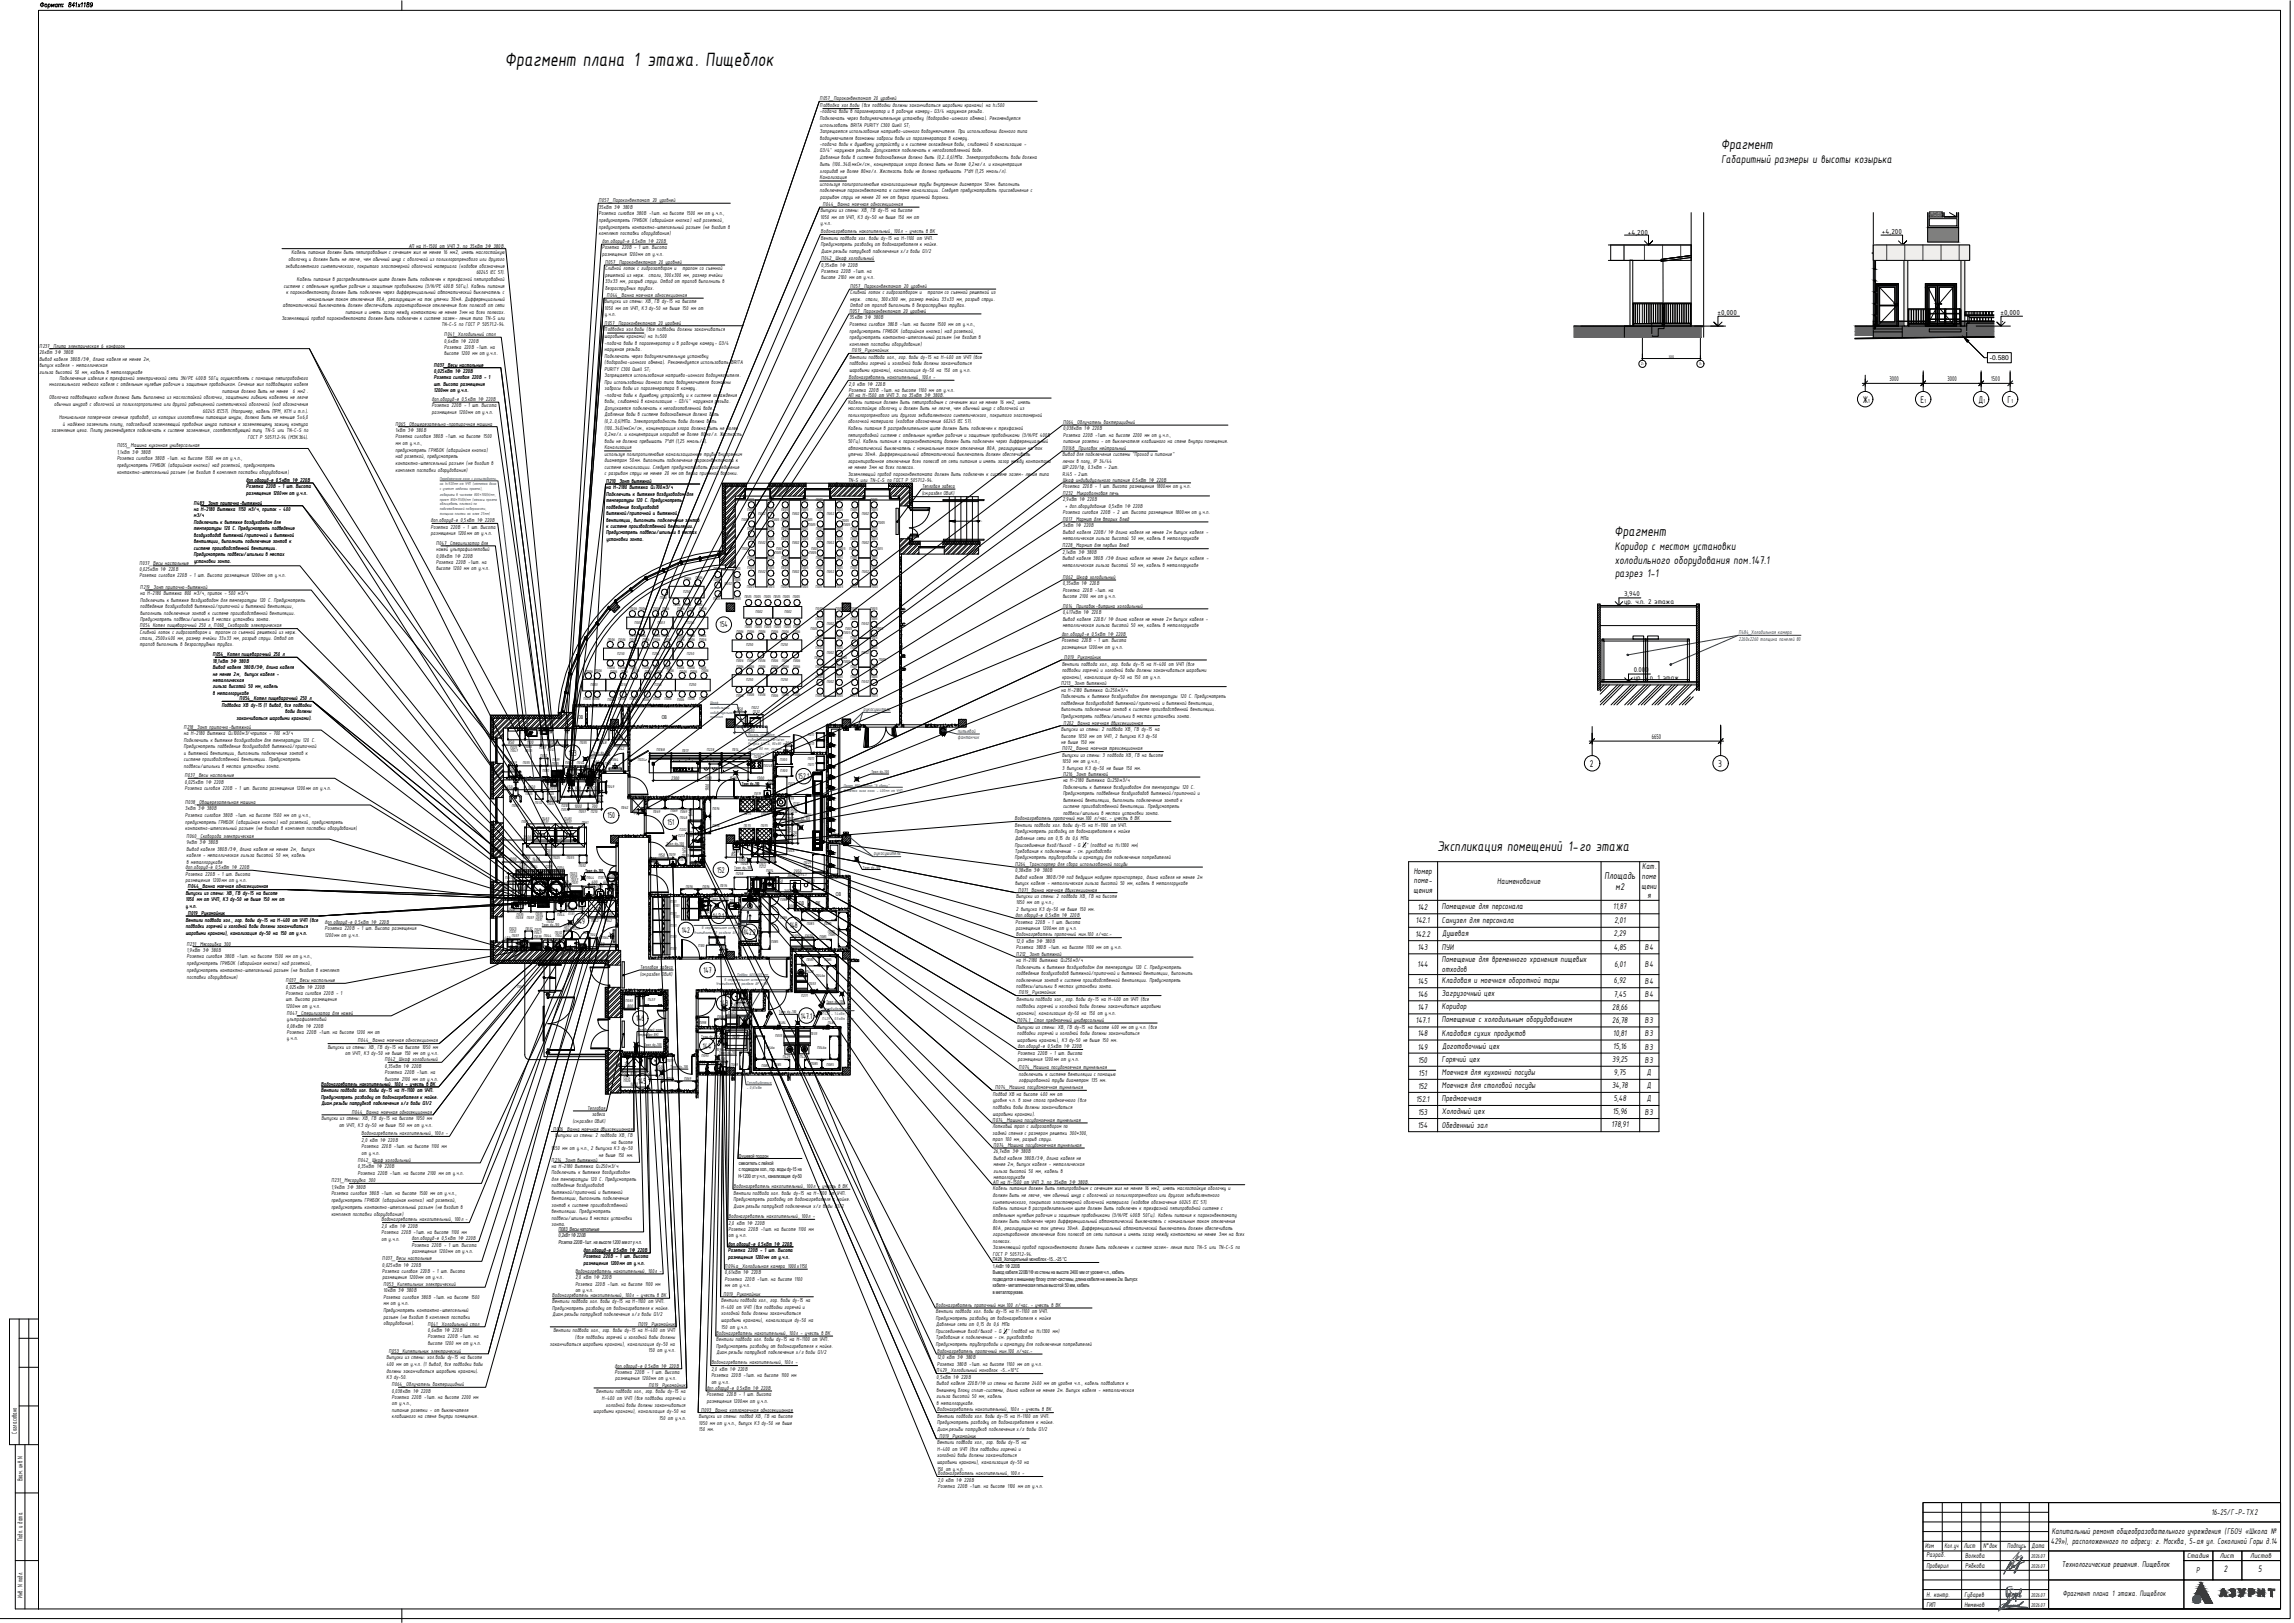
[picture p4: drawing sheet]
<svg xmlns="http://www.w3.org/2000/svg" width="1189mm" height="841mm" viewBox="0 0 1189 841" stroke-linecap="round" stroke-linejoin="round" font-family="sans-serif">
<defs><g id="words">
<text font-size="10.8" x="262" y="34">Фрагмент плана 1 этажа. Пищеблок</text>
<g font-size="7.8">
<text x="892" y="77">Фрагмент</text>
<text x="837" y="278">Фрагмент</text>
<text x="745" y="441">Экспликация помещений 1-го этажа</text>
</g>
<g font-size="6.3">
<text x="892" y="85">Габаритный размеры и высоты козырька</text>
<text x="837" y="285">Коридор с местом установки</text>
<text x="837" y="292">холодильного оборудования пом.147.1</text>
<text x="837" y="299">разрез 1-1</text>
</g>
<g font-size="5.5">
<text x="831" y="455">Площадь</text>
<text x="837" y="461">м2</text>
</g>
<g font-size="5.4">
<text x="965" y="209">Ж</text>
<text x="995" y="209">Е</text>
<text x="1025" y="209">Д</text>
<text x="1040" y="209">Г</text>
<text x="824" y="397">2</text>
<text x="890" y="397">3</text>
</g>
<g font-size="5.3">
<text x="1152" y="815">2</text>
<text x="1170" y="815">5</text>
</g>
<g font-size="4.7">
<text x="373" y="325">154</text>
<text x="295" y="392">153</text>
<text x="414" y="404">152.1</text>
<text x="315" y="424">150</text>
<text x="346" y="427">151</text>
<text x="372" y="452">152</text>
<text x="733" y="453">Номер</text>
<text x="851" y="455">поме</text>
<text x="851" y="450">Кат.</text>
<text x="733" y="458">поме-</text>
<text x="776" y="458">Наименование</text>
<text x="851" y="461">щени</text>
<text x="733" y="463">щения</text>
<text x="854" y="466">я</text>
<text x="735" y="472">142</text>
<text x="747" y="471">Помещение для персонала</text>
<text x="836" y="471">11,87</text>
<text x="299" y="479">149</text>
<text x="369" y="476">142.1</text>
<text x="734" y="479">142.1</text>
<text x="747" y="478">Санузел для персонала</text>
<text x="837" y="478">2,01</text>
<text x="353" y="483">142</text>
<text x="386" y="484">142.2</text>
<text x="409" y="481">148</text>
<text x="734" y="486">142.2</text>
<text x="747" y="485">Душевая</text>
<text x="836" y="485">2,29</text>
<text x="735" y="492">143</text>
<text x="747" y="492">ПУИ</text>
<text x="836" y="492">4,85</text>
<text x="852" y="492">В4</text>
<text x="735" y="501">144</text>
<text x="747" y="499">Помещение для временного хранения пищевых</text>
<text x="747" y="504">отходов</text>
<text x="837" y="501">6,01</text>
<text x="852" y="501">В4</text>
<text x="365" y="504">147</text>
<text x="735" y="510">145</text>
<text x="747" y="509">Кладовая и моечная оборотной тары</text>
<text x="836" y="510">6,92</text>
<text x="852" y="510">В4</text>
<text x="373" y="521">143</text>
<text x="735" y="517">146</text>
<text x="747" y="516">Загрузочный цех</text>
<text x="836" y="516">7,45</text>
<text x="852" y="517">В4</text>
<text x="415" y="528">147.1</text>
<text x="735" y="523">147</text>
<text x="747" y="523">Коридор</text>
<text x="836" y="523">28,66</text>
<text x="330" y="529">146</text>
<text x="734" y="530">147.1</text>
<text x="747" y="530">Помещение с холодильным оборудованием</text>
<text x="836" y="530">26,78</text>
<text x="852" y="530">В3</text>
<text x="735" y="537">148</text>
<text x="747" y="537">Кладовая сухих продуктов</text>
<text x="836" y="537">10,81</text>
<text x="852" y="537">В3</text>
<text x="364" y="543">144</text>
<text x="735" y="544">149</text>
<text x="747" y="544">Доготовочный цех</text>
<text x="836" y="544">15,16</text>
<text x="852" y="544">В3</text>
<text x="735" y="551">150</text>
<text x="747" y="550">Горячий цех</text>
<text x="836" y="550">39,25</text>
<text x="852" y="551">В3</text>
<text x="735" y="557">151</text>
<text x="747" y="557">Моечная для кухонной посуды</text>
<text x="836" y="557">9,75</text>
<text x="853" y="557">Д</text>
<text x="331" y="562">145</text>
<text x="747" y="564">Моечная для столовой посуды</text>
<text x="835" y="564">34,78</text>
<text x="853" y="564">Д</text>
<text x="735" y="564">152</text>
<text x="734" y="571">152.1</text>
<text x="747" y="571">Предмоечная</text>
<text x="836" y="571">5,48</text>
<text x="853" y="571">Д</text>
<text x="735" y="578">153</text>
<text x="747" y="577">Холодный цех</text>
<text x="836" y="577">15,96</text>
<text x="852" y="578">В3</text>
<text x="735" y="585">154</text>
<text x="747" y="585">Обеденный зал</text>
<text x="835" y="584">178,91</text>
<text x="1146" y="785">16-25/Г-P-ТХ2</text>
<text x="1063" y="795">Капитальный ремонт общеобразовательного учреждения (ГБОУ «Школа №</text>
<text x="1063" y="800">429»), расположенного по адресу: г. Москва, 5-ая ул. Соколиной Горы д.14</text>
<text x="1069" y="812">Технологические решения. Пищеблок</text>
<text x="1138" y="815">Р</text>
</g>
<text font-size="4.4" x="1069" y="827">Фрагмент плана 1 этажа. Пищеблок</text>
<g font-size="4.1">
<text x="844" y="122">+4,200</text>
<text x="975" y="121">+4,200</text>
<text x="890" y="163">±0,000</text>
<text x="1037" y="163">±0,000</text>
</g>
<g font-size="3.9">
<text x="979" y="198">3000</text>
<text x="1009" y="198">3000</text>
<text x="1032" y="198">1500</text>
<text x="842" y="309">3,940</text>
<text x="842" y="313">ур. ч.п. 2 этажа</text>
<text x="847" y="352">ур. ч.п. 1 этаж</text>
<text x="847" y="348">0.000</text>
<text x="856" y="383">6650</text>
<text x="9" y="743" transform="rotate(-90 9 743)">Согласовано</text>
<text x="12" y="768" transform="rotate(-90 12 768)">Взам. инв N</text>
<text x="12" y="798" transform="rotate(-90 12 798)">Подп. и дата</text>
<text x="998" y="802">Изм</text>
<text x="1008" y="802">Кол.уч</text>
<text x="1018" y="802">Лист</text>
<text x="1028" y="802">N°док</text>
<text x="1040" y="802">Подпись</text>
<text x="1053" y="802">Дата</text>
<text x="998" y="807">Разраб.</text>
<text x="1018" y="807">Волкова</text>
<text x="1133" y="807">Стадия</text>
<text x="1150" y="807">Лист</text>
<text x="1166" y="807">Листов</text>
<text x="998" y="812">Проверил</text>
<text x="1018" y="812">Рябкова</text>
<text x="12" y="828" transform="rotate(-90 12 828)">Инв. N подл.</text>
<text x="998" y="827">Н. контр.</text>
<text x="998" y="833">ГИП</text>
</g>
<g font-size="3.8">
<text x="1018" y="828">Губарев</text>
<text x="1018" y="833">Неменов</text>
</g>
<text font-size="3.5" x="1031" y="187">-0.580</text>
<g font-size="3.1">
<text x="425" y="52">П057_Пароконвектомат 20 уровней</text>
<text x="425" y="55">Подводка хол.воды (все подводки должны заканчиваться шаровыми кранами) на h=500</text>
<text x="425" y="59">-подача воды в парогенератор и в рабочую камеру- G3/4 наружная резьба.</text>
<text x="425" y="62">Подключать через водоумягчительную установку (водородно-ионного обмена). Рекомендуется</text>
<text x="425" y="66">использовать BRITA PURITY C300 Quell ST;</text>
<text x="425" y="69">Запрещается использование натриево-ионного водоумягчителя. При использовании данного типа</text>
<text x="425" y="72">водоумягчителя возможны забросы воды из парогенератора в камеру.</text>
<text x="425" y="76">-подача воды к душевому устройству и к системе охлаждения воды, сливаемой в канализацию -</text>
<text x="425" y="79">G3/4'' наружная резьба. Допускается подключать к неподготовленной воде.</text>
<text x="425" y="83">Давление воды в системе водоснабжения должно быть (0,2…0,6)МПа. Электропроводность воды должна</text>
<text x="425" y="86">быть (100…340)мкСм/см., концентрация хлора должна быть не более 0,2мг/л. и концентрация</text>
<text x="425" y="90">хлоридов не более 80мг/л. Жесткость воды не должна превышать 7°dH (1,25 ммоль/л).</text>
<text x="425" y="93">Канализация</text>
<text x="425" y="96">используя полипропиленовые канализационные трубы внутренним диаметром 50мм. выполнить</text>
<text x="425" y="100">подключение пароконвектомата к системе канализации. Следует предусматривать присоединение с</text>
<text x="310" y="105">П057_Пароконвектомат 20 уровней</text>
<text x="425" y="103">разрывом струи не менее 20 мм от верха приемной воронки.</text>
<text x="426" y="107">П044_Ванна моечная односекционная</text>
<text x="310" y="108">35кВт 3Ф 380В</text>
<text x="310" y="111">Розетка силовая 380В -1шт. на высоте 1500 мм от у.ч.п.,</text>
<text x="425" y="110">Выпуски из стены: ХВ, ГВ dy-15 на высоте</text>
<text x="425" y="113">1050 мм от УЧП, К3 dy-50 не выше 150 мм от</text>
<text x="310" y="115">предусмотреть ГРИБОК (аварийная кнопка) над розеткой,</text>
<text x="310" y="118">предусмотреть контактно-штепсельный разъем (не входит в</text>
<text x="425" y="117">у.ч.п.</text>
<text x="310" y="122">комплект поставки оборудования)</text>
<text x="312" y="126">доп.оборуд-е 0,5кВт 1Ф 220В</text>
<text x="425" y="121">Водонагреватель накопительный, 100л - учесть в ВК</text>
<text x="425" y="124">Вентили подвода хол. воды dy-15 на Н-1100 от УЧП.</text>
<text x="151" y="132">Кабель питания должен быть пятипроводным с сечением жил не менее 16 мм2, иметь маслостойкую</text>
<text x="212" y="128">АП на Н-1500 от УЧП Э. по 35кВт 3Ф 380В.</text>
<text x="312" y="129">Розетка 220В - 1 шт. Высота</text>
<text x="425" y="128">Предусмотреть разводку от водонагревателя к мойке.</text>
<text x="426" y="131">Диам.резьбы патрубков подключения х/г воды G1/2</text>
<text x="150" y="135">оболочку и должен быть не легче, чем обычный шнур с оболочкой из полихлоропренового или другого</text>
<text x="312" y="133">размещения 1200мм от у.ч.п.</text>
<text x="314" y="137">П057_Пароконвектомат 20 уровней</text>
<text x="426" y="135">П042_Шкаф холодильный</text>
<text x="148" y="139">эквивалентного синтетического, покрытого эластомерной оболочкой материала (кодовое обозначение</text>
<text x="247" y="142">60245 IEC 57).</text>
<text x="314" y="140">Сливной лоток с гидрозатвором и</text>
<text x="314" y="143">решеткой из нерж. стали, 300х300 мм, размер ячейки</text>
<text x="354" y="140">трапом со съемной</text>
<text x="426" y="138">0,35кВт 1Ф 220В</text>
<text x="426" y="142">Розетка 220В -1шт. на</text>
<text x="147" y="149">системе с отдельным нулевым рабочим и защитным проводниками (3/N/PE 400В 50Гц). Кабель питания</text>
<text x="154" y="146">Кабель питания в распределительном щите должен быть подключен к трехфазной пятипроводной</text>
<text x="314" y="147">33х33 мм, разрыв струи. Отвод от трапов выполнить в</text>
<text x="426" y="145">высоте 2100 мм от у.ч.п.</text>
<text x="441" y="149">П057_Пароконвектомат 20 уровней</text>
<text x="148" y="152">к пароконвектомату должен быть подключен через дифференциальный автоматический выключатель с</text>
<text x="159" y="156">номинальным током отключения 80А, реагирующим на ток утечки 30мА. Дифференциальный</text>
<text x="314" y="150">безраструбных трубах.</text>
<text x="315" y="154">П044_Ванна моечная односекционная</text>
<text x="441" y="153">Сливной лоток с гидрозатвором и</text>
<text x="441" y="156">нерж. стали, 300х300 мм, размер ячейки 33х33 мм, разрыв струи.</text>
<text x="481" y="153">трапом со съемной решеткой из</text>
<text x="147" y="159">автоматический выключатель должен обеспечивать гарантированное отключение всех полюсов от сети</text>
<text x="313" y="157">Выпуски из стены: ХВ, ГВ dy-15 на высоте</text>
<text x="313" y="161">1050 мм от УЧП, К3 dy-50 не выше 150 мм от</text>
<text x="441" y="159">Отвод от трапов выполнить в безраструбных трубах.</text>
<text x="146" y="166">Заземляющий провод пароконвектомата должен быть подключен к системе зазем- ления типа TN-S или</text>
<text x="179" y="162">питания и иметь зазор между контактами не менее 3мм на всех полюсах.</text>
<text x="313" y="164">у.ч.п.</text>
<text x="440" y="162">П057_Пароконвектомат 20 уровней</text>
<text x="440" y="165">35кВт 3Ф 380В</text>
<text x="229" y="169">TN-C-S по ГОСТ Р 50571.2-94.</text>
<text x="313" y="168">П057_Пароконвектомат 20 уровней</text>
<text x="313" y="172">Подводка хол.воды (все подводки должны заканчиваться</text>
<text x="440" y="169">Розетка силовая 380В -1шт. на высоте 1500 мм от у.ч.п.,</text>
<text x="440" y="172">предусмотреть ГРИБОК (аварийная кнопка) над розеткой,</text>
<text x="230" y="174">П041_Холодильный стол</text>
<text x="230" y="177">0,6кВт 1Ф 220В</text>
<text x="313" y="175">шаровыми кранами) на h=500</text>
<text x="313" y="179">-подача воды в парогенератор и в рабочую камеру- G3/4</text>
<text x="440" y="176">предусмотреть контактно-штепсельный разъем (не входит в</text>
<text x="440" y="179">комплект поставки оборудования)</text>
<text x="21" y="180">П237_Плита электрическая 6 конфорок</text>
<text x="21" y="184">20кВт 3Ф 380В</text>
<text x="230" y="181">Розетка 220В -1шт. на</text>
<text x="230" y="184">высоте 1200 мм от у.ч.п.</text>
<text x="313" y="182">наружная резьба.</text>
<text x="313" y="185">Подключать через водоумягчительную установку</text>
<text x="441" y="182">П019_Рукомойник</text>
<text x="21" y="187">Вывод кабеля 380В/3Ф, длина кабеля не менее 2м,</text>
<text x="21" y="190">выпуск кабеля - металлическая</text>
<text x="225" y="190">П037_Весы настольные</text>
<text x="313" y="189">(водородно-ионного обмена). Рекомендуется использовать BRITA</text>
<text x="440" y="186">Вентили подвода хол., гор. воды dy-15 на Н-400 от УЧП (все</text>
<text x="440" y="189">подводки горячей и холодной воды должны заканчиваться</text>
<text x="21" y="194">гильза высотой 50 мм, кабель в металлорукаве</text>
<text x="31" y="197">Подключение изделия к трехфазной электрической сети 3N/РЕ 400В 50Гц осуществлять с помощью пятипроводного</text>
<text x="225" y="193">0,025кВт 11Ф 220В</text>
<text x="225" y="197">Розетка силовая 220В - 1</text>
<text x="225" y="193">0,025кВт</text>
<text x="237" y="193">Ф 220В</text>
<text x="313" y="192">PURITY C300 Quell ST;</text>
<text x="313" y="196">Запрещается использование натриево-ионного водоумягчителя.</text>
<text x="440" y="196">Водонагреватель накопительный, 100л -</text>
<text x="440" y="193">шаровыми кранами), канализация dy-50 на 150 от у.ч.п.</text>
<text x="26" y="200">многожильного медного кабеля с отдельным нулевым рабочим и защитным проводником. Сечение жил подводящего кабеля</text>
<text x="115" y="204">питания должно быть не менее</text>
<text x="152" y="204">6 мм2 .</text>
<text x="225" y="200">шт. Высота размещения</text>
<text x="225" y="203">1200мм от у.ч.п.</text>
<text x="313" y="199">При использовании данного типа водоумягчителя возможны</text>
<text x="313" y="202">забросы воды из парогенератора в камеру.</text>
<text x="440" y="200">2,0 кВт 1Ф 220В</text>
<text x="440" y="203">Розетка 220В -1шт. на высоте 1100 мм от у.ч.п.</text>
<text x="26" y="207">Оболочка подводящего кабеля должна быть выполнена из маслостойкой оболочки, защитными гибкими кабелями не легче</text>
<text x="224" y="208">доп.оборуд-е 0,5кВт 1Ф 220В</text>
<text x="313" y="206">-подача воды к душевому устройству и к системе охлаждения</text>
<text x="313" y="209">воды, сливаемой в канализацию - G3/4'' наружная резьба.</text>
<text x="439" y="206">АП на Н-1500 от УЧП Э. по 35кВт 3Ф 380В.</text>
<text x="439" y="209">Кабель питания должен быть пятипроводным с сечением жил не менее 16 мм2, иметь</text>
<text x="968" y="209">1</text>
<text x="997" y="209">1</text>
<text x="1028" y="209">1</text>
<text x="1042" y="209">1</text>
<text x="28" y="211">обычных шнуров с оболочкой из полихлорпропилена или другой равноценной синтетической оболочкой (код обозначения</text>
<text x="105" y="214">60245 IEC57). (Например, кабель ПРМ, КГН и т.п.).</text>
<text x="224" y="211">Розетка 220В - 1 шт. Высота</text>
<text x="224" y="214">размещения 1200мм от у.ч.п.</text>
<text x="313" y="212">Допускается подключать к неподготовленной воде.</text>
<text x="313" y="216">Давление воды в системе водоснабжения должно быть</text>
<text x="439" y="213">маслостойкую оболочку и должен быть не легче, чем обычный шнур с оболочкой из</text>
<text x="439" y="216">полихлоропренового или другого эквивалентного синтетического, покрытого эластомерной</text>
<text x="31" y="217">Номинальное поперечное сечение проводов, из которых изготовлены питающие шнуры, должно быть не меньше 5х6,0</text>
<text x="33" y="221">ü надёжно заземлить плиту, подсоединив заземляющий проводник шнура питания к заземляющему зажиму контура</text>
<text x="205" y="221">П065_Овощерезательно-протирочная машина</text>
<text x="313" y="219">(0,2…0,6)МПа. Электропроводность воды должна быть</text>
<text x="439" y="219">оболочкой материала (кодовое обозначение 60245 IEC 57).</text>
<text x="551" y="220">П064_Облучатель бактерицидный</text>
<text x="27" y="224">заземления цеха. Плиту рекомендуется подключать к системе заземления, соответствующей типу TN-S или TN-C-S по</text>
<text x="128" y="228">ГОСТ Р 50571.2-94 (МЭК364).</text>
<text x="205" y="224">1кВт 3Ф 380В</text>
<text x="205" y="227">Розетка силовая 380В -1шт. на высоте 1500</text>
<text x="313" y="226">0,2мг/л. и концентрация хлоридов не более 80мг/л. Жесткость</text>
<text x="313" y="223">(100…340)мкСм/см., концентрация хлора должна быть не более</text>
<text x="439" y="223">Кабель питания в распределительном щите должен быть подключен к трехфазной</text>
<text x="439" y="226">пятипроводной системе с отдельным нулевым рабочим и защитным проводниками (3/N/PE 400В</text>
<text x="551" y="223">0,038кВт 1Ф 220В</text>
<text x="551" y="226">Розетка 220В -1шт. на высоте 2200 мм от у.ч.п.,</text>
<text x="61" y="232">П055_Машина кухонная универсальная</text>
<text x="205" y="230">мм от у.ч.п.,</text>
<text x="313" y="230">воды не должна превышать 7°dH (1,25 ммоль/л).</text>
<text x="313" y="233">Канализация</text>
<text x="439" y="230">50Гц). Кабель питания к пароконвектомату должен быть подключен через дифференциальный</text>
<text x="439" y="233">автоматический выключатель с номинальным током отключения 80А, реагирующим на ток</text>
<text x="551" y="233">П016в_Прилавок нейтральный</text>
<text x="551" y="230">питание розетки - от выключателя клавишного на стене внутри помещения.</text>
<text x="61" y="235">1,1кВт 3Ф 380В</text>
<text x="61" y="238">Розетка силовая 380В -1шт. на высоте 1500 мм от у.ч.п.,</text>
<text x="205" y="234">предусмотреть ГРИБОК (аварийная кнопка)</text>
<text x="205" y="237">над розеткой, предусмотреть</text>
<text x="313" y="236">используя полипропиленовые канализационные трубы внутренним</text>
<text x="313" y="240">диаметром 50мм. выполнить подключение пароконвектомата к</text>
<text x="439" y="240">гарантированное отключение всех полюсов от сети питания и иметь зазор между контактами</text>
<text x="440" y="237">утечки 30мА. Дифференциальный автоматический выключатель должен обеспечивать</text>
<text x="551" y="236">Вывод для подключения системы &quot;Проход и питание&quot;</text>
<text x="551" y="240">лючок в полу, IP 34/44</text>
<text x="61" y="242">предусмотреть ГРИБОК (аварийная кнопка) над розеткой, предусмотреть</text>
<text x="61" y="246">контактно-штепсельный разъем (не входит в комплект поставки оборудования)</text>
<text x="205" y="241">контактно-штепсельный разъем (не входит в</text>
<text x="205" y="244">комплект поставки оборудования)</text>
<text x="313" y="243">системе канализации. Следует предусматривать присоединение</text>
<text x="439" y="243">не менее 3мм на всех полюсах.</text>
<text x="551" y="243">ШР:220/1ф, 0.3кВт - 2шт.</text>
<text x="128" y="250">доп.оборуд-е 0,5кВт 11Ф 220В</text>
<text x="128" y="250">доп.оборуд-е 0,5кВт</text>
<text x="153" y="250">Ф 220В</text>
<text x="313" y="246">с разрывом струи не менее 20 мм от верха приемной воронки.</text>
<text x="314" y="250">П210_Зонт вытяжной</text>
<text x="439" y="247">Заземляющий провод пароконвектомата должен быть подключен к системе зазем- ления типа</text>
<text x="439" y="250">TN-S или TN-C-S по ГОСТ Р 50571.2-94.</text>
<text x="551" y="246">RJ45 - 2шт.</text>
<text x="551" y="250">Шкаф индивидуального питания 0,5кВт 1Ф 220В</text>
<text x="128" y="253">Розетка 220В - 1 шт. Высота</text>
<text x="128" y="256">размещения 1200мм от у.ч.п.</text>
<text x="314" y="254">на Н-2180 Вытяжка Q=700м3/ч</text>
<text x="314" y="257">Подключить к вытяжке воздуховодом для</text>
<text x="478" y="253">Тепловая завеса</text>
<text x="478" y="256">(см.раздел ОВиК)</text>
<text x="551" y="253">Розетка 220В - 1 шт. Высота размещения 1800мм от у.ч.п.</text>
<text x="551" y="256">П232_Микроволновая печь</text>
<text x="100" y="261">П483_Зонт приточно-вытяжной</text>
<text x="314" y="260">температуры 120 СС.. Предусмотреть</text>
<text x="314" y="264">подведение воздуховодов</text>
<text x="314" y="260">температуры 120</text>
<text x="337" y="260">Предусмотреть</text>
<text x="551" y="260">2,9кВт 1Ф 220В</text>
<text x="552" y="263">+ доп.оборудование 0,5кВт 1Ф 220В</text>
<text x="100" y="265">на Н-2180 Вытяжка 1150 м3/ч, приток - 400</text>
<text x="100" y="268">м3/ч</text>
<text x="314" y="267">вытяжной/приточной и вытяжной</text>
<text x="551" y="270">П017_Мармит для вторых блюд</text>
<text x="551" y="266">Розетка силовая 220В - 2 шт. Высота размещения 1800мм от у.ч.п.</text>
<text x="100" y="271">Подключить к вытяжке воздуховодом для</text>
<text x="100" y="275">температуры 120 СС.. Предусмотреть подведение</text>
<text x="100" y="275">температуры 120</text>
<text x="124" y="275">Предусмотреть подведение</text>
<text x="223" y="271">доп.оборуд-е 0,5кВт 1Ф 220В</text>
<text x="223" y="274">Розетка 220В - 1 шт. Высота</text>
<text x="314" y="270">вентиляции, выполнить подключение зонтов</text>
<text x="314" y="274">к системе производственной вентиляции.</text>
<text x="551" y="273">3кВт 1Ф 220В</text>
<text x="100" y="278">воздуховодов вытяжной/приточной и вытяжной</text>
<text x="100" y="282">вентиляции, выполнить подключение зонтов к</text>
<text x="223" y="277">размещения 1200мм от у.ч.п.</text>
<text x="314" y="277">Предусмотреть подвесы/шпильки в местах</text>
<text x="314" y="280">установки зонта.</text>
<text x="551" y="277">Вывод кабеля 220В/ 1Ф длина кабеля не менее 2м выпуск кабеля -</text>
<text x="551" y="280">металлическая гильза высотой 50 мм, кабель в металлорукаве</text>
<text x="100" y="285">системе производственной вентиляции.</text>
<text x="226" y="282">П047_Стерилизатор для</text>
<text x="226" y="286">ножей ультрафиолетовый</text>
<text x="551" y="284">П228_Мармит для первых блюд</text>
<text x="551" y="287">2,1кВт 3Ф 380В</text>
<text x="72" y="293">П037_Весы настольные</text>
<text x="100" y="288">Предусмотреть подвесы/шпильки в местах</text>
<text x="101" y="291">установки зонта.</text>
<text x="226" y="289">0,08кВт 1Ф 220В</text>
<text x="226" y="292">Розетка 220В -1шт. на</text>
<text x="551" y="290">Вывод кабеля 380В /3Ф длина кабеля не менее 2м выпуск кабеля -</text>
<text x="551" y="294">металлическая гильза высотой 50 мм, кабель в металлорукаве</text>
<text x="72" y="296">0,025кВт 1Ф 220В</text>
<text x="72" y="299">Розетка силовая 220В - 1 шт. Высота размещения 1200мм от у.ч.п.</text>
<text x="226" y="296">высоте 1200 мм от у.ч.п.</text>
<text x="551" y="300">П062_Шкаф холодильный</text>
<text x="73" y="305">П219_Зонт приточно-вытяжной</text>
<text x="551" y="303">0,35кВт 1Ф 220В</text>
<text x="73" y="308">на Н-2180 Вытяжка 800 м3/ч, приток - 500 м3/ч</text>
<text x="73" y="312">Подключить к вытяжке воздуховодом для температуры 120 С. Предусмотреть</text>
<text x="551" y="307">Розетка 220В -1шт. на</text>
<text x="551" y="310">высоте 2100 мм от у.ч.п.</text>
<text x="73" y="315">подведение воздуховодов вытяжной/приточной и вытяжной вентиляции,</text>
<text x="551" y="315">П014_Прилавок-витрина холодильный</text>
<text x="73" y="319">выполнить подключение зонтов к системе производственной вентиляции.</text>
<text x="73" y="322">Предусмотреть подвесы/шпильки в местах установки зонта.</text>
<text x="551" y="318">0,417кВт 1Ф 220В</text>
<text x="551" y="322">Вывод кабеля 220В/ 1Ф длина кабеля не менее 2м выпуск кабеля -</text>
<text x="72" y="325">П054 Котел пищеварочный 250 л, П060_Сковорода электрическая</text>
<text x="72" y="328">Сливной лоток с гидрозатвором и трапом со съемной решеткой из нерж.</text>
<text x="550" y="330">доп.оборуд-е 0,5кВт 1Ф 220В</text>
<text x="551" y="325">металлическая гильза высотой 50 мм, кабель в металлорукаве</text>
<text x="72" y="332">стали, 2500х400 мм, размер ячейки 33х33 мм, разрыв струи. Отвод от</text>
<text x="72" y="335">трапов выполнить в безраструбных трубах.</text>
<text x="550" y="333">Розетка 220В - 1 шт. Высота</text>
<text x="110" y="340">П054_Котел пищеварочный 250 лл</text>
<text x="110" y="340">П054_Котел пищеварочный 250</text>
<text x="550" y="336">размещения 1200мм от у.ч.п.</text>
<text x="552" y="341">П019_Рукомойник</text>
<text x="110" y="343">18,1кВт 33Ф 380В</text>
<text x="110" y="347">Вывод кабеля 380В/3Ф, длина кабеля</text>
<text x="110" y="343">18,1кВт</text>
<text x="121" y="343">Ф 380В</text>
<text x="550" y="345">Вентили подвода хол., гор. воды dy-15 на Н-400 от УЧП (все</text>
<text x="110" y="350">не менее 22мм,, выпуск кабеля --</text>
<text x="110" y="353">металлическая</text>
<text x="110" y="350">не менее</text>
<text x="127" y="350">выпуск кабеля</text>
<text x="550" y="348">подводки горячей и холодной воды должны заканчиваться шаровыми</text>
<text x="550" y="352">кранами), канализация dy-50 на 150 от у.ч.п.</text>
<text x="110" y="357">гильза высотой 50 мм, кабель</text>
<text x="550" y="355">П213_Зонт вытяжной</text>
<text x="550" y="359">на Н-2180 Вытяжка Q=250м3/ч</text>
<text x="110" y="360">в металлорукаве</text>
<text x="124" y="363">П054_Котел пищеварочный 250 лл</text>
<text x="124" y="363">П054_Котел пищеварочный 250</text>
<text x="550" y="362">Подключить к вытяжке воздуховодом для температуры 120 С. Предусмотреть</text>
<text x="550" y="365">подведение воздуховодов вытяжной/приточной и вытяжной вентиляции,</text>
<text x="115" y="366">Подводка ХВ dy-15 (1 вывод, все подводки</text>
<text x="148" y="370">воды должны</text>
<text x="550" y="369">выполнить подключение зонтов к системе производственной вентиляции.</text>
<text x="550" y="372">Предусмотреть подвесы/шпильки в местах установки зонта.</text>
<text x="95" y="378">П218_Зонт приточно-вытяжной</text>
<text x="123" y="373">заканчиваться шаровыми кранами).</text>
<text x="551" y="376">П202_Ванна моечная двухсекционная</text>
<text x="95" y="381">на Н-2180 Вытяжка Q=1000м3/чприток - 700 м3/ч</text>
<text x="550" y="379">Выпуски из стены: 2 подвода ХВ, ГВ dy-15 на</text>
<text x="550" y="382">высоте 1050 мм от УЧП, 2 выпуска К3 dy-50</text>
<text x="95" y="384">Подключить к вытяжке воздуховодом для температуры 120 С.</text>
<text x="95" y="388">Предусмотреть подведение воздуховодов вытяжной/приточной</text>
<text x="550" y="386">не выше 150 мм</text>
<text x="550" y="389">П072_Ванна моечная трехсекционная</text>
<text x="95" y="391">и вытяжной вентиляции, выполнить подключение зонтов к</text>
<text x="95" y="394">системе производственной вентиляции. Предусмотреть</text>
<text x="550" y="392">Выпуски из стены: 3 подвода ХВ, ГВ на высоте</text>
<text x="550" y="396">1050 мм от у.ч.п.;</text>
<text x="95" y="398">подвесы/шпильки в местах установки зонта.</text>
<text x="550" y="399">3 выпуска К3 dy-50 не выше 150 мм.</text>
<text x="96" y="403">П037_Весы настольные</text>
<text x="96" y="406">0,025кВт 1Ф 220В</text>
<text x="551" y="402">П216_Зонт вытяжной</text>
<text x="551" y="405">на Н-2180 Вытяжка Q=250м3/ч</text>
<text x="96" y="409">Розетка силовая 220В - 1 шт. Высота размещения 1200мм от у.ч.п.</text>
<text x="551" y="409">Подключить к вытяжке воздуховодом для температуры 120 С.</text>
<text x="551" y="412">Предусмотреть подведение воздуховодов вытяжной/приточной и</text>
<text x="96" y="417">П038_Овощерезательная машина</text>
<text x="96" y="420">3кВт 3Ф 380В</text>
<text x="551" y="415">вытяжной вентиляции, выполнить подключение зонтов к</text>
<text x="551" y="419">системе производственной вентиляции. Предусмотреть</text>
<text x="96" y="423">Розетка силовая 380В -1шт. на высоте 1500 мм от у.ч.п.,</text>
<text x="526" y="425">Водонагреватель проточный мин.100 л/час. - учесть в ВК</text>
<text x="551" y="422">подвесы/шпильки в местах установки зонта.</text>
<text x="96" y="427">предусмотреть ГРИБОК (аварийная кнопка) над розеткой, предусмотреть</text>
<text x="96" y="430">контактно-штепсельный разъем (не входит в комплект поставки оборудования)</text>
<text x="526" y="428">Вентили подвода хол. воды dy-15 на Н-1100 от УЧП.</text>
<text x="526" y="432">Предусмотреть разводку от водонагревателя к мойке</text>
<text x="97" y="434">П060_Сковорода электрическая</text>
<text x="97" y="438">9кВт 3Ф 380В</text>
<text x="526" y="435">Давление сети от 0,15 до 0,6 МПа</text>
<text x="97" y="441">Вывод кабеля 380В/3Ф, длина кабеля не менее 2м, выпуск</text>
<text x="526" y="439">Присоединение вход/выход - G</text>
<text x="526" y="442">Требования к подключению - см. руководство</text>
<text x="563" y="439">&quot; (подвод на H=1300 мм)</text>
<text x="97" y="444">кабеля - металлическая гильза высотой 50 мм, кабель</text>
<text x="97" y="448">в металлорукаве</text>
<text x="526" y="445">Предусмотреть трубопроводы и арматуру для подключения потребителей</text>
<text x="526" y="449">П264_Транспортер для сбора использованной посуды</text>
<text x="96" y="450">доп.оборуд-е 0,5кВт 1Ф 220В</text>
<text x="96" y="454">Розетка 220В - 1 шт. Высота</text>
<text x="526" y="452">0,38кВт 3Ф 380В</text>
<text x="526" y="455">Вывод кабеля 380В/3Ф под ведущим модулем транспортера, длина кабеля не менее 2м</text>
<text x="96" y="457">размещения 1200мм от у.ч.п.</text>
<text x="97" y="460">П044_Ванна моечная односекционная</text>
<text x="526" y="459">выпуск кабеля - металлическая гильза высотой 50 мм, кабель в металлорукаве</text>
<text x="528" y="462">П071_Ванна моечная двухсекционная</text>
<text x="96" y="464">Выпуски из стены: ХВ, ГВ dy-15 на высоте</text>
<text x="96" y="467">1050 мм от УЧП, К3 dy-50 не выше 150 мм от</text>
<text x="527" y="465">Выпуски из стены: 2 подвода ХВ, ГВ на высоте</text>
<text x="96" y="470">у.ч.п.</text>
<text x="527" y="469">1050 мм от у.ч.п.;</text>
<text x="527" y="472">2 выпуска К3 dy-50 не выше 150 мм.</text>
<text x="96" y="478">Вентили подвода хол., гор. воды dy-15 на Н-400 от УЧП</text>
<text x="96" y="478">Вентили подвода хол., гор. воды dy-15 на Н-400 от УЧП ((все</text>
<text x="97" y="474">П019_Рукомойник</text>
<text x="162" y="478">все</text>
<text x="168" y="479">доп.оборуд-е 0,5кВт 1Ф 220В</text>
<text x="526" y="475">доп.оборуд-е 0,5кВт 1Ф 220В</text>
<text x="526" y="479">Розетка 220В - 1 шт. Высота</text>
<text x="96" y="481">подводки горячей и холодной воды должны заканчиваться</text>
<text x="96" y="484">шаровыми кранами), канализация dy-50 на 150 от у.ч.п.</text>
<text x="168" y="482">Розетка 220В - 1 шт. Высота размещения</text>
<text x="168" y="485">1200мм от у.ч.п.</text>
<text x="526" y="482">размещения 1200мм от у.ч.п.</text>
<text x="527" y="485">Водонагреватель проточный мин.100 л/час.-</text>
<text x="97" y="490">П231_Мясорубка 300</text>
<text x="527" y="489">12,0 кВт 3Ф 380В</text>
<text x="527" y="492">Розетка 380В -1шт. на высоте 1100 мм от у.ч.п.</text>
<text x="97" y="493">1,9кВт 3Ф 380В</text>
<text x="97" y="497">Розетка силовая 380В -1шт. на высоте 1500 мм от у.ч.п.,</text>
<text x="527" y="495">П212_Зонт вытяжной</text>
<text x="97" y="500">предусмотреть ГРИБОК (аварийная кнопка) над розеткой,</text>
<text x="97" y="504">предусмотреть контактно-штепсельный разъем (не входит в комплект</text>
<text x="332" y="502">Тепловая завеса</text>
<text x="527" y="499">на Н-2180 Вытяжка Q=250м3/ч</text>
<text x="527" y="502">Подключить к вытяжке воздуховодом для температуры 120 С. Предусмотреть</text>
<text x="97" y="507">поставки оборудования)</text>
<text x="148" y="509">П037_Весы настольные</text>
<text x="332" y="506">(см.раздел ОВиК)</text>
<text x="527" y="505">подведение воздуховодов вытяжной/приточной и вытяжной вентиляции, выполнить</text>
<text x="527" y="509">подключение зонтов к системе производственной вентиляции. Предусмотреть</text>
<text x="148" y="512">0,025кВт 1Ф 220В</text>
<text x="148" y="516">Розетка силовая 220В - 1</text>
<text x="527" y="512">подвесы/шпильки в местах установки зонта.</text>
<text x="528" y="515">П019_Рукомойник</text>
<text x="148" y="519">шт. Высота размещения</text>
<text x="527" y="519">Вентили подвода хол., гор. воды dy-15 на Н-400 от УЧП (все</text>
<text x="148" y="522">1200мм от у.ч.п.</text>
<text x="149" y="526">П047_Стерилизатор для ножей</text>
<text x="527" y="522">подводки горячей и холодной воды должны заканчиваться шаровыми</text>
<text x="527" y="526">кранами), канализация dy-50 на 150 от у.ч.п.</text>
<text x="149" y="532">0,08кВт 1Ф 220В</text>
<text x="149" y="529">ультрафиолетовый</text>
<text x="527" y="529">П074.1_Стол предмоечный универсальный</text>
<text x="527" y="533">Выпуски из стены: ХВ, ГВ dy-15 на высоте 400 мм от у.ч.п. (все</text>
<text x="149" y="536">Розетка 220В -1шт. на высоте 1200 мм от</text>
<text x="149" y="539">у.ч.п.</text>
<text x="527" y="536">подводки горячей и холодной воды должны заканчиваться</text>
<text x="527" y="540">шаровыми кранами), К3 dy-50 не выше 150 мм.</text>
<text x="170" y="544">Выпуски из стены: ХВ, ГВ dy-15 на высоте 1050 мм</text>
<text x="185" y="540">П044_Ванна моечная односекционная</text>
<text x="527" y="543">доп.оборуд-е 0,5кВт 1Ф 220В</text>
<text x="179" y="547">от УЧП, К3 dy-50 не выше 150 мм от у.ч.п.</text>
<text x="199" y="550">П042_Шкаф холодильный</text>
<text x="527" y="547">Розетка 220В - 1 шт. Высота</text>
<text x="528" y="550">размещения 1200мм от у.ч.п.</text>
<text x="199" y="553">0,35кВт 1Ф 220В</text>
<text x="199" y="557">Розетка 220В -1шт. на</text>
<text x="528" y="554">П074_Машина посудомоечная туннельная</text>
<text x="528" y="557">подключить к системе вентиляции с помощью</text>
<text x="167" y="563">Водонагреватель накопительный, 100л -- учесть в ВК</text>
<text x="167" y="563">Водонагреватель накопительный, 100л</text>
<text x="199" y="560">высоте 2100 мм от у.ч.п.</text>
<text x="212" y="563">учесть в ВК</text>
<text x="528" y="561">гофрированной трубы диаметром 135 мм.</text>
<text x="167" y="566">Вентили подвода хол. воды dy-15 на Н-1100 от УЧП.</text>
<text x="167" y="569">Предусмотреть разводку от водонагревателя к мойке.</text>
<text x="515" y="568">Подвод ХВ на высоте 400 мм от</text>
<text x="516" y="564">П074_Машина посудомоечная туннельная</text>
<text x="167" y="573">Диам.резьбы патрубков подключения х/г воды G1/2</text>
<text x="304" y="575">Тепловая</text>
<text x="515" y="575">подводки воды должны заканчиваться</text>
<text x="515" y="571">уровня ч.п. в зоне стола предмоечного (все</text>
<text x="167" y="580">Выпуски из стены: ХВ, ГВ dy-15 на высоте 1050 мм</text>
<text x="182" y="577">П044_Ванна моечная односекционная</text>
<text x="297" y="582">(см.раздел ОВиК)</text>
<text x="307" y="578">завеса</text>
<text x="514" y="581">П074_Машина посудомоечная туннельная</text>
<text x="515" y="578">шаровыми кранами).</text>
<text x="176" y="584">от УЧП, К3 dy-50 не выше 150 мм от у.ч.п.</text>
<text x="287" y="586">П026_Ванна моечная двухсекционная</text>
<text x="514" y="585">Лотковый трап с гидрозатвором по</text>
<text x="514" y="588">задней стенке с размером решетки 300*300,</text>
<text x="187" y="588">Водонагреватель накопительный, 100л -</text>
<text x="187" y="592">2,0 кВт 1Ф 220В</text>
<text x="288" y="589">Выпуски из стены: 2 подвода ХВ, ГВ</text>
<text x="317" y="593">на высоте</text>
<text x="514" y="591">трап 100 мм, разрыв струи.</text>
<text x="187" y="595">Розетка 220В -1шт. на высоте 1100 мм</text>
<text x="187" y="598">от у.ч.п.</text>
<text x="286" y="596">1050 мм от у.ч.п., 2 выпуска К3 dy-50</text>
<text x="310" y="599">не выше 150 мм.</text>
<text x="515" y="594">П074_Машина посудомоечная туннельная</text>
<text x="515" y="598">26,7кВт 3Ф 380В</text>
<text x="185" y="602">П042_Шкаф холодильный</text>
<text x="185" y="605">0,35кВт 1Ф 220В</text>
<text x="286" y="602">П214_Зонт вытяжной</text>
<text x="286" y="605">на Н-2180 Вытяжка Q=250м3/ч</text>
<text x="515" y="601">Вывод кабеля 380В/3Ф, длина кабеля не</text>
<text x="515" y="604">менее 2м, выпуск кабеля - металлическая</text>
<text x="185" y="609">Розетка 220В -1шт. на высоте 2100 мм от у.ч.п.</text>
<text x="286" y="609">Подключить к вытяжке воздуховодом</text>
<text x="286" y="612">для температуры 120 С. Предусмотреть</text>
<text x="515" y="608">гильза высотой 50 мм, кабель в</text>
<text x="515" y="611">металлорукаве</text>
<text x="172" y="613">П231_Мясорубка 300</text>
<text x="172" y="616">1,9кВт 3Ф 380В</text>
<text x="286" y="615">подведение воздуховодов</text>
<text x="380" y="616">Водонагреватель накопительный, 100л - учесть в ВК</text>
<text x="515" y="614">АП на Н-1500 от УЧП Э. по 35кВт 3Ф 380В.</text>
<text x="515" y="617">Кабель питания должен быть пятипроводным с сечением жил не менее 16 мм2, иметь маслостойкую оболочку и</text>
<text x="172" y="619">Розетка силовая 380В -1шт. на высоте 1500 мм от у.ч.п.,</text>
<text x="172" y="623">предусмотреть ГРИБОК (аварийная кнопка) над розеткой,</text>
<text x="286" y="619">вытяжной/приточной и вытяжной</text>
<text x="286" y="622">вентиляции, выполнить подключение</text>
<text x="380" y="619">Вентили подвода хол. воды dy-15 на Н-1100 от УЧП.</text>
<text x="380" y="622">Предусмотреть разводку от водонагревателя к мойке.</text>
<text x="515" y="620">должен быть не легче, чем обычный шнур с оболочкой из полихлоропренового или другого эквивалентного</text>
<text x="515" y="624">синтетического, покрытого эластомерной оболочкой материала (кодовое обозначение 60245 IEC 57).</text>
<text x="172" y="626">предусмотреть контактно-штепсельный разъем (не входит в</text>
<text x="172" y="630">комплект поставки оборудования)</text>
<text x="286" y="625">зонтов к системе производственной</text>
<text x="286" y="629">вентиляции. Предусмотреть</text>
<text x="380" y="626">Диам.резьбы патрубков подключения х/г воды G1/2</text>
<text x="515" y="627">Кабель питания в распределительном щите должен быть подключен к трехфазной пятипроводной системе с</text>
<text x="198" y="633">Водонагреватель накопительный, 100л -</text>
<text x="286" y="632">подвесы/шпильки в местах установки</text>
<text x="286" y="635">зонта.</text>
<text x="378" y="631">Водонагреватель накопительный, 100л -</text>
<text x="378" y="635">2,0 кВт 1Ф 220В</text>
<text x="515" y="631">отдельным нулевым рабочим и защитным проводниками (3/N/PE 400В 50Гц). Кабель питания к пароконвектомату</text>
<text x="515" y="634">должен быть подключен через дифференциальный автоматический выключатель с номинальным током отключения</text>
<text x="198" y="636">2,0 кВт 1Ф 220В</text>
<text x="198" y="640">Розетка 220В -1шт. на высоте 1100 мм</text>
<text x="378" y="638">Розетка 220В -1шт. на высоте 1100 мм</text>
<text x="378" y="641">от у.ч.п.</text>
<text x="515" y="637">80А, реагирующим на ток утечки 30мА. Дифференциальный автоматический выключатель должен обеспечивать</text>
<text x="515" y="641">гарантированное отключение всех полюсов от сети питания и иметь зазор между контактами не менее 3мм на всех</text>
<text x="198" y="643">от у.ч.п.</text>
<text x="213" y="643">доп.оборуд-е 0,5кВт 1Ф 220В</text>
<text x="213" y="646">Розетка 220В - 1 шт. Высота</text>
<text x="377" y="645">доп.оборуд-е 0,5кВт 11Ф 220В</text>
<text x="377" y="645">доп.оборуд-е 0,5кВт</text>
<text x="402" y="645">Ф 220В</text>
<text x="515" y="644">полюсах.</text>
<text x="515" y="647">Заземляющий провод пароконвектомата должен быть подключен к системе зазем- ления типа TN-S или TN-C-S по</text>
<text x="198" y="653">П037_Весы настольные</text>
<text x="214" y="649">размещения 1200мм от у.ч.п.</text>
<text x="302" y="649">доп.оборуд-е 0,5кВт 11Ф 220В</text>
<text x="302" y="652">Розетка 220В - 1 шт. Высота</text>
<text x="302" y="649">доп.оборуд-е 0,5кВт</text>
<text x="327" y="649">Ф 220В</text>
<text x="377" y="649">Розетка 220В - 1 шт. Высота</text>
<text x="377" y="652">размещения 1200мм от у.ч.п.</text>
<text x="515" y="651">ГОСТ Р 50571.2-94.</text>
<text x="198" y="656">0,025кВт 1Ф 220В</text>
<text x="198" y="660">Розетка силовая 220В - 1 шт. Высота</text>
<text x="298" y="660">Водонагреватель накопительный, 100л -</text>
<text x="302" y="655">размещения 1200мм от у.ч.п.</text>
<text x="376" y="657">П094а_Холодильная камера 1000х1150</text>
<text x="198" y="663">размещения 1200мм от у.ч.п.</text>
<text x="298" y="663">2,0 кВт 1Ф 220В</text>
<text x="376" y="660">0,61кВт 1Ф 220В</text>
<text x="376" y="664">Розетка 220В -1шт. на высоте 1100</text>
<text x="199" y="666">П053_Кипятильник электрический</text>
<text x="199" y="670">10кВт 3Ф 380В</text>
<text x="298" y="666">Розетка 220В -1шт. на высоте 1100 мм</text>
<text x="298" y="670">от у.ч.п.</text>
<text x="375" y="671">П019_Рукомойник</text>
<text x="376" y="667">мм от у.ч.п.</text>
<text x="199" y="673">Розетка силовая 380В -1шт. на высоте 1500</text>
<text x="199" y="676">мм от у.ч.п.</text>
<text x="286" y="672">Водонагреватель накопительный, 100л - учесть в ВК</text>
<text x="286" y="675">Вентили подвода хол. воды dy-15 на Н-1100 от УЧП.</text>
<text x="374" y="675">Вентили подвода хол., гор. воды dy-15 на</text>
<text x="485" y="677">Водонагреватель проточный мин.100 л/час. - учесть в ВК</text>
<text x="199" y="680">Предусмотреть контактно-штепсельный</text>
<text x="199" y="683">разъем (не входит в комплект поставки</text>
<text x="286" y="679">Предусмотреть разводку от водонагревателя к мойке.</text>
<text x="286" y="682">Диам.резьбы патрубков подключения х/г воды G1/2</text>
<text x="374" y="678">Н-400 от УЧП (все подводки горячей и</text>
<text x="374" y="682">холодной воды должны заканчиваться</text>
<text x="485" y="681">Вентили подвода хол. воды dy-15 на Н-1100 от УЧП.</text>
<text x="485" y="684">Предусмотреть разводку от водонагревателя к мойке</text>
<text x="199" y="687">оборудования).</text>
<text x="222" y="687">П041_Холодильный стол</text>
<text x="331" y="687">П019_Рукомойник</text>
<text x="374" y="685">шаровыми кранами), канализация dy-50 на</text>
<text x="374" y="688">150 от у.ч.п.</text>
<text x="485" y="687">Давление сети от 0,15 до 0,6 МПа</text>
<text x="222" y="690">0,6кВт 1Ф 220В</text>
<text x="222" y="694">Розетка 220В -1шт. на</text>
<text x="287" y="690">Вентили подвода хол., гор. воды dy-15 на Н-400 от УЧП</text>
<text x="298" y="694">(все подводки горячей и холодной воды должны</text>
<text x="371" y="692">Водонагреватель накопительный, 100л - учесть в ВК</text>
<text x="371" y="695">Вентили подвода хол. воды dy-15 на Н-1100 от УЧП.</text>
<text x="485" y="691">Присоединение вход/выход - G</text>
<text x="485" y="694">Требования к подключению - см. руководство</text>
<text x="522" y="691">&quot; (подвод на H=1300 мм)</text>
<text x="201" y="701">П053_Кипятильник электрический</text>
<text x="222" y="697">высоте 1200 мм от у.ч.п.</text>
<text x="285" y="697">заканчиваться шаровыми кранами), канализация dy-50 на</text>
<text x="336" y="701">150 от у.ч.п.</text>
<text x="371" y="698">Предусмотреть разводку от водонагревателя к мойке.</text>
<text x="371" y="702">Диам.резьбы патрубков подключения х/г воды G1/2</text>
<text x="485" y="697">Предусмотреть трубопроводы и арматуру для подключения потребителей</text>
<text x="486" y="701">Водонагреватель проточный мин.100 л/час.-</text>
<text x="200" y="704">Выпуски из стены: хол.воды dy-15 на высоте</text>
<text x="200" y="708">400 мм от у.ч.п. (1 вывод, все подводки воды</text>
<text x="369" y="707">Водонагреватель накопительный, 100л -</text>
<text x="486" y="704">12,0 кВт 3Ф 380В</text>
<text x="486" y="708">Розетка 380В -1шт. на высоте 1100 мм от у.ч.п.</text>
<text x="200" y="711">должны заканчиваться шаровыми кранами).</text>
<text x="319" y="709">доп.оборуд-е 0,5кВт 1Ф 220В</text>
<text x="319" y="712">Розетка 220В - 1 шт. Высота</text>
<text x="369" y="710">2,0 кВт 1Ф 220В</text>
<text x="369" y="714">Розетка 220В -1шт. на высоте 1100 мм</text>
<text x="485" y="711">П429_Холодильный моноблок -5...+10°С</text>
<text x="200" y="715">К3 dy-50.</text>
<text x="203" y="718">П064_Облучатель бактерицидный</text>
<text x="319" y="715">размещения 1200мм от у.ч.п.</text>
<text x="336" y="719">П019_Рукомойник</text>
<text x="369" y="717">от у.ч.п.</text>
<text x="485" y="714">0,5кВт 1Ф 220В</text>
<text x="485" y="718">Вывод кабеля 220В/1Ф из стены на высоте 2400 мм от уровня ч.п., кабель подводится к</text>
<text x="203" y="722">0,038кВт 1Ф 220В</text>
<text x="203" y="725">Розетка 220В -1шт. на высоте 2200 мм</text>
<text x="309" y="722">Вентили подвода хол., гор. воды dy-15 на</text>
<text x="312" y="726">Н-400 от УЧП (все подводки горячей и</text>
<text x="366" y="720">доп.оборуд-е 0,5кВт 1Ф 220В</text>
<text x="366" y="724">Розетка 220В - 1 шт. Высота</text>
<text x="485" y="721">внешнему блоку сплит-системы, длина кабеля не менее 2м. Выпуск кабеля - металлическая</text>
<text x="485" y="724">гильза высотой 50 мм, кабель</text>
<text x="203" y="728">от у.ч.п.,</text>
<text x="203" y="732">питание розетки - от выключателя</text>
<text x="314" y="729">холодной воды должны заканчиваться</text>
<text x="363" y="732">П093_Ванна котломоечная односекционная</text>
<text x="366" y="727">размещения 1200мм от у.ч.п.</text>
<text x="485" y="728">в металлорукаве.</text>
<text x="486" y="731">Водонагреватель накопительный, 100л - учесть в ВК</text>
<text x="203" y="735">клавишного на стене внутри помещения.</text>
<text x="308" y="732">шаровыми кранами), канализация dy-50 на</text>
<text x="342" y="736">150 от у.ч.п.</text>
<text x="362" y="735">Выпуски из стены: подвод ХВ, ГВ на высоте</text>
<text x="486" y="735">Вентили подвода хол. воды dy-15 на Н-1100 от УЧП.</text>
<text x="362" y="738">1050 мм от у.ч.п., выпуск К3 dy-50 не выше</text>
<text x="362" y="742">150 мм.</text>
<text x="486" y="738">Предусмотреть разводку от водонагревателя к мойке.</text>
<text x="486" y="741">Диам.резьбы патрубков подключения х/г воды G1/2</text>
<text x="486" y="748">Вентили подвода хол., гор. воды dy-15 на</text>
<text x="487" y="745">П019_Рукомойник</text>
<text x="486" y="752">Н-400 от УЧП (все подводки горячей и</text>
<text x="486" y="755">холодной воды должны заканчиваться</text>
<text x="486" y="759">шаровыми кранами), канализация dy-50 на</text>
<text x="486" y="762">150 от у.ч.п.</text>
<text x="486" y="765">Водонагреватель накопительный, 100л -</text>
<text x="486" y="768">2,0 кВт 1Ф 220В</text>
<text x="486" y="771">Розетка 220В -1шт. на высоте 1100 мм от у.ч.п.</text>
<text x="1053" y="807">2026.07</text>
<text x="1053" y="812">2026.07</text>
<text x="1053" y="827">2026.07</text>
<text x="1053" y="833">2026.07</text>
</g>
<g font-size="3.1" fill="#163d5c">
<text x="901" y="329">П484_Холодильная камера</text>
<text x="901" y="332">2260х2260 толщина панелей 80</text>
<text x="448" y="368">рукосушитель</text>
<text x="496" y="380">питьевой</text>
<text x="496" y="383">фантанчик</text>
<text x="453" y="443">рукосушитель</text>
</g>
<g font-size="2.9">
<text x="382" y="369">550</text>
<text x="320" y="383">800</text>
<text x="263" y="386">850</text>
<text x="273" y="386">1100</text>
<text x="285" y="386">1350</text>
<text x="407" y="386">300</text>
<text x="263" y="400">850</text>
<text x="296" y="399">600</text>
<text x="302" y="399">550</text>
<text x="307" y="399">400</text>
<text x="307" y="396">300</text>
<text x="348" y="404">2300</text>
<text x="365" y="404">1100</text>
<text x="378" y="404">1500</text>
<text x="392" y="404">1300</text>
<text x="398" y="406">300</text>
<text x="262" y="409">650</text>
<text x="274" y="409">1650</text>
<text x="298" y="409">950</text>
<text x="299" y="412">950</text>
<text x="306" y="409">750</text>
<text x="307" y="412">600</text>
<text x="367" y="410" transform="rotate(-90 367 410)">1700</text>
<text x="285" y="415">500</text>
<text x="298" y="419">1000</text>
<text x="307" y="419">700</text>
<text x="309" y="415">200</text>
<text x="330" y="422" transform="rotate(-90 330 422)">200</text>
<text x="359" y="423" transform="rotate(-90 359 423)">1500</text>
<text x="410" y="432" transform="rotate(-90 410 432)">550</text>
<text x="410" y="426" transform="rotate(-90 410 426)">550</text>
<text x="427" y="427" transform="rotate(-90 427 427)">2350</text>
<text x="271" y="435">2500</text>
<text x="290" y="435">1200</text>
<text x="359" y="434" transform="rotate(-90 359 434)">650</text>
<text x="410" y="437" transform="rotate(-90 410 437)">400</text>
<text x="413" y="434" transform="rotate(-90 413 434)">950</text>
<text x="356" y="442" transform="rotate(-90 356 442)">1650</text>
<text x="359" y="441" transform="rotate(-90 359 441)">800</text>
<text x="379" y="444">850</text>
<text x="397" y="442">600</text>
<text x="264" y="446">1000</text>
<text x="276" y="446">1400</text>
<text x="286" y="444" transform="rotate(-90 286 444)">3000</text>
<text x="337" y="446">300</text>
<text x="341" y="444">1150</text>
<text x="360" y="449" transform="rotate(-90 360 449)">200</text>
<text x="383" y="446">1100</text>
<text x="394" y="446">600</text>
<text x="398" y="446">300</text>
<text x="315" y="455">400</text>
<text x="408" y="454">3600</text>
<text x="411" y="452">2950</text>
<text x="263" y="461" transform="rotate(-90 263 461)">1250</text>
<text x="263" y="458">800</text>
<text x="268" y="461">1900</text>
<text x="274" y="458">1350</text>
<text x="282" y="461">850</text>
<text x="285" y="458">850</text>
<text x="291" y="458">450</text>
<text x="307" y="458">600</text>
<text x="313" y="458">600</text>
<text x="317" y="458">200</text>
<text x="402" y="457">1650</text>
<text x="418" y="457">1600</text>
<text x="367" y="467" transform="rotate(-90 367 467)">200</text>
<text x="406" y="463">3950</text>
<text x="264" y="472">900</text>
<text x="294" y="472">1100</text>
<text x="308" y="472">1750</text>
<text x="368" y="474" transform="rotate(-90 368 474)">550</text>
<text x="380" y="469" transform="rotate(-90 380 469)">500</text>
<text x="409" y="470">300</text>
<text x="315" y="475">600</text>
<text x="261" y="487">450</text>
<text x="270" y="488">2300</text>
<text x="285" y="488">600</text>
<text x="309" y="490">1550</text>
<text x="373" y="492">300</text>
<text x="380" y="522">1000</text>
<text x="382" y="519">350</text>
<text x="385" y="517">300</text>
<text x="325" y="522">800</text>
<text x="386" y="530">250</text>
<text x="379" y="538">1450</text>
<text x="363" y="551">500</text>
<text x="368" y="551">660</text>
<text x="373" y="550">450</text>
<text x="322" y="557">350</text>
<text x="323" y="552">700</text>
<text x="327" y="557">650</text>
<text x="334" y="557">850</text>
<text x="340" y="554">350</text>
<text x="327" y="563">1400</text>
<text x="341" y="559">1150</text>
</g>
<text font-size="2.9" fill="#163d5c" x="387" y="379">1680</text>
<g font-size="2.8">
<text x="300" y="373">ОВ</text>
<text x="323" y="372">ВК</text>
<text x="343" y="372">ОВ</text>
<text x="433" y="464">ОВ</text>
<text x="414" y="469">ОВ</text>
<text x="423" y="469">ВК</text>
<text x="383" y="604">смеситель с лейкой</text>
<text x="383" y="600">Душевой поддон</text>
<text x="383" y="610">Н-1200 от у.ч.п., канализация dy-50</text>
<text x="383" y="607">с подводом хол., гор. воды dy-15 на</text>
<text x="289" y="638">П083_Весы напольные</text>
<text x="289" y="641">0,2кВт 1Ф 220В</text>
<text x="289" y="644">Розетка 220В -1шт. на высоте 1200 мм от у.ч.п.</text>
<text x="515" y="654">П428_Холодильный моноблок -15...-25 °С</text>
<text x="514" y="657">1,4кВт 1Ф 220В</text>
<text x="515" y="660">Вывод кабеля 220В/1Ф из стены на высоте 2400 мм от уровня ч.п., кабель</text>
<text x="515" y="664">подводится к внешнему блоку сплит-системы, длина кабеля не менее 2м. Выпуск</text>
<text x="515" y="667">кабеля - металлическая гильза высотой 50 мм, кабель</text>
<text x="515" y="670">в металлорукаве.</text>
</g>
<g font-size="2.5">
<text x="851" y="189">2</text>
<text x="881" y="189">3</text>
</g>
<g font-size="2.3" fill="#163d5c">
<text x="228" y="249">Передаточное окно с рольставнями,</text>
<text x="228" y="251">на h=920мм от УЧП (отметка дана</text>
<text x="228" y="254">с учетом отделки проема),</text>
<text x="228" y="257">габариты в чистоте 800*700(h)мм,</text>
<text x="228" y="259">проем 850*750(h)мм (откосы проема</text>
<text x="228" y="262">облицевать плиткой по</text>
<text x="228" y="264">подготовленной поверхности,</text>
<text x="228" y="267">толщина плитки на клее 25мм)</text>
<text x="368" y="365">Шкаф</text>
<text x="368" y="367">холодильный</text>
<text x="368" y="370">индивидуального</text>
<text x="368" y="372">питания</text>
<text x="388" y="381">Панель стеновая</text>
<text x="388" y="384">кубообразная Perfaten</text>
<text x="388" y="386">Pergola 6/2-4, 80х80 мм с</text>
<text x="388" y="389">шагом 80 мм, группа</text>
<text x="388" y="391">горючести НГ</text>
<text x="437" y="408">Проем 800х1100мм &quot;в свету&quot;</text>
<text x="437" y="410">Отметка низа окна - 400мм от УЧП</text>
<text x="381" y="479">Поддон</text>
<text x="360" y="484">Учитывается в разделе АР и ВК</text>
<text x="364" y="482">в строительном исполнении</text>
<text x="375" y="508">в строительном исполнении</text>
<text x="382" y="506">Поддон 600х600 мм</text>
<text x="371" y="511">Учитывается в разделе АР и ВК</text>
<text x="426" y="523">Тепловыделение:</text>
<text x="426" y="526">П428 - 1.4кВт;</text>
<text x="426" y="528">П429 - 0.5кВт 2</text>
<text x="440" y="528">шт.</text>
<text x="387" y="562">Тепловыделения</text>
<text x="387" y="564">- 0,61кВт</text>
</g>
<g font-size="2.3">
<text x="387" y="259">П005</text>
<text x="397" y="259">П005</text>
<text x="405" y="259">П005</text>
<text x="415" y="259">П005</text>
<text x="423" y="259">П005</text>
<text x="433" y="259">П005</text>
<text x="441" y="259">П005</text>
<text x="451" y="259">П005</text>
<text x="387" y="265">П005</text>
<text x="393" y="267">П002</text>
<text x="398" y="265">П005</text>
<text x="400" y="270">П005 П005</text>
<text x="405" y="265">П005</text>
<text x="411" y="267">П002</text>
<text x="415" y="265">П005</text>
<text x="417" y="270">П005</text>
<text x="423" y="265">П005</text>
<text x="429" y="267">П002</text>
<text x="433" y="265">П005</text>
<text x="441" y="265">П005</text>
<text x="447" y="267">П002</text>
<text x="451" y="265">П005</text>
<text x="384" y="270">П005</text>
<text x="387" y="274">П005</text>
<text x="397" y="274">П005</text>
<text x="405" y="274">П005</text>
<text x="415" y="274">П005</text>
<text x="419" y="272">П005</text>
<text x="423" y="274">П005</text>
<text x="433" y="274">П005</text>
<text x="436" y="270">П005</text>
<text x="437" y="272">П005</text>
<text x="441" y="274">П005</text>
<text x="451" y="274">П005</text>
<text x="455" y="272">П005</text>
<text x="387" y="280">П005</text>
<text x="398" y="280">П005</text>
<text x="405" y="280">П005</text>
<text x="415" y="280">П005</text>
<text x="423" y="280">П005</text>
<text x="433" y="280">П005</text>
<text x="441" y="280">П005</text>
<text x="451" y="280">П005</text>
<text x="384" y="285">П005</text>
<text x="393" y="282">П002</text>
<text x="401" y="287">П005</text>
<text x="402" y="285">П005</text>
<text x="411" y="282">П002</text>
<text x="419" y="287">П005</text>
<text x="420" y="285">П005</text>
<text x="429" y="282">П002</text>
<text x="434" y="285">П005</text>
<text x="440" y="285">П005</text>
<text x="447" y="282">П002</text>
<text x="454" y="285">П005</text>
<text x="387" y="289">П005</text>
<text x="397" y="289">П005</text>
<text x="405" y="289">П005</text>
<text x="415" y="289">П005</text>
<text x="423" y="289">П005</text>
<text x="433" y="289">П005</text>
<text x="441" y="289">П005</text>
<text x="451" y="289">П005</text>
<text x="370" y="296">П005</text>
<text x="380" y="296">П005</text>
<text x="387" y="295">П005</text>
<text x="393" y="297">П002</text>
<text x="398" y="295">П005</text>
<text x="405" y="295">П005</text>
<text x="411" y="297">П002</text>
<text x="415" y="295">П005</text>
<text x="423" y="295">П005</text>
<text x="429" y="297">П002</text>
<text x="433" y="295">П005</text>
<text x="441" y="295">П005</text>
<text x="447" y="297">П002</text>
<text x="451" y="295">П005</text>
<text x="355" y="300">П006</text>
<text x="360" y="300">П006</text>
<text x="370" y="301">П005</text>
<text x="376" y="303">П002</text>
<text x="380" y="301">П005</text>
<text x="387" y="305">П005</text>
<text x="398" y="305">П005</text>
<text x="405" y="305">П005</text>
<text x="415" y="305">П005</text>
<text x="423" y="305">П005</text>
<text x="433" y="305">П005</text>
<text x="441" y="305">П005</text>
<text x="451" y="305">П005</text>
<text x="342" y="310">П006</text>
<text x="354" y="307">П250</text>
<text x="370" y="311">П005</text>
<text x="380" y="311">П005</text>
<text x="386" y="310">П005 П005 П005 П005 П005 П005</text>
<text x="326" y="316">П006 П006</text>
<text x="339" y="316">П006 П006</text>
<text x="349" y="314">П006</text>
<text x="351" y="316">П006</text>
<text x="355" y="314">П006</text>
<text x="357" y="316">П006</text>
<text x="360" y="314">П006</text>
<text x="362" y="316">П006</text>
<text x="392" y="318">П002</text>
<text x="407" y="318">П002</text>
<text x="423" y="316">П005</text>
<text x="433" y="316">П005</text>
<text x="441" y="316">П005</text>
<text x="451" y="316">П005</text>
<text x="329" y="323">П003</text>
<text x="341" y="323">П003</text>
<text x="356" y="323">П250</text>
<text x="423" y="321">П005</text>
<text x="429" y="324">П002</text>
<text x="433" y="321">П005</text>
<text x="441" y="321">П005</text>
<text x="447" y="324">П002</text>
<text x="451" y="321">П005</text>
<text x="382" y="328">П006</text>
<text x="386" y="325">П005 П005 П005 П005 П005 П005</text>
<text x="387" y="328">П006</text>
<text x="393" y="328">П006</text>
<text x="400" y="328">П006</text>
<text x="405" y="328">П006</text>
<text x="411" y="328">П006</text>
<text x="420" y="327">П005</text>
<text x="437" y="328">П005</text>
<text x="438" y="326">П005</text>
<text x="454" y="327">П005</text>
<text x="315" y="332">П006</text>
<text x="320" y="332">П006</text>
<text x="326" y="332">П006</text>
<text x="326" y="330">П006 П006</text>
<text x="333" y="332">П006</text>
<text x="338" y="332">П006</text>
<text x="339" y="330">П006 П006</text>
<text x="344" y="332">П006</text>
<text x="351" y="330">П006</text>
<text x="351" y="332">П006</text>
<text x="357" y="332">П006</text>
<text x="357" y="330">П006</text>
<text x="362" y="330">П006</text>
<text x="362" y="332">П006</text>
<text x="387" y="335">П250</text>
<text x="405" y="335">П250</text>
<text x="423" y="331">П005</text>
<text x="433" y="331">П005</text>
<text x="441" y="331">П005</text>
<text x="451" y="331">П005</text>
<text x="320" y="339">П250</text>
<text x="338" y="339">П250</text>
<text x="356" y="339">П250</text>
<text x="422" y="342">П005</text>
<text x="423" y="336">П005</text>
<text x="429" y="339">П002</text>
<text x="433" y="336">П005</text>
<text x="435" y="342">П005</text>
<text x="441" y="336">П005</text>
<text x="447" y="339">П002</text>
<text x="451" y="336">П005</text>
<text x="315" y="347">П006</text>
<text x="320" y="347">П006</text>
<text x="326" y="347">П006</text>
<text x="333" y="347">П006</text>
<text x="338" y="347">П006</text>
<text x="344" y="347">П006</text>
<text x="351" y="347">П006</text>
<text x="357" y="347">П006</text>
<text x="362" y="347">П006</text>
<text x="382" y="343">П006</text>
<text x="382" y="346">П006</text>
<text x="387" y="343">П006</text>
<text x="387" y="346">П006</text>
<text x="393" y="343">П006</text>
<text x="393" y="346">П006</text>
<text x="400" y="343">П006</text>
<text x="400" y="346">П006</text>
<text x="405" y="343">П006</text>
<text x="405" y="346">П006</text>
<text x="411" y="343">П006</text>
<text x="411" y="346">П006</text>
<text x="423" y="346">П005</text>
<text x="433" y="346">П005</text>
<text x="437" y="344">П005</text>
<text x="441" y="346">П005</text>
<text x="451" y="346">П005</text>
<text x="455" y="343">П005</text>
<text x="304" y="349">П006 П006</text>
<text x="316" y="349">П006</text>
<text x="322" y="349">П006</text>
<text x="328" y="348">П006</text>
<text x="334" y="349">П006</text>
<text x="340" y="349">П006</text>
<text x="346" y="348">П006</text>
<text x="352" y="349">П006</text>
<text x="358" y="349">П006</text>
<text x="364" y="348">П006</text>
<text x="387" y="353">П250</text>
<text x="405" y="353">П250</text>
<text x="423" y="351">П005</text>
<text x="429" y="354">П002</text>
<text x="433" y="351">П005</text>
<text x="441" y="351">П005</text>
<text x="447" y="354">П002</text>
<text x="451" y="351">П005</text>
<text x="306" y="355">П003</text>
<text x="321" y="355">П250</text>
<text x="339" y="355">П250</text>
<text x="357" y="355">П250</text>
<text x="302" y="363">П006 П006</text>
<text x="315" y="363">П006</text>
<text x="320" y="363">П006</text>
<text x="326" y="363">П006</text>
<text x="333" y="363">П006</text>
<text x="338" y="363">П006</text>
<text x="344" y="363">П006</text>
<text x="351" y="363">П006</text>
<text x="357" y="363">П006</text>
<text x="362" y="363">П006</text>
<text x="382" y="361">П006</text>
<text x="387" y="361">П006</text>
<text x="393" y="361">П006</text>
<text x="400" y="361">П006</text>
<text x="405" y="361">П006</text>
<text x="411" y="361">П006</text>
<text x="423" y="361">П005</text>
<text x="433" y="361">П005</text>
<text x="441" y="361">П005</text>
<text x="451" y="361">П005</text>
<text x="390" y="367">П022</text>
<text x="390" y="369">П232</text>
<text x="385" y="375">1</text>
<text x="388" y="375">1</text>
<text x="270" y="380">1</text>
<text x="272" y="380">1</text>
<text x="279" y="380">1</text>
<text x="282" y="380">1</text>
<text x="285" y="380">1</text>
<text x="294" y="380">1</text>
<text x="316" y="380">1</text>
<text x="419" y="382">П011</text>
<text x="264" y="388">П025</text>
<text x="265" y="390">П047</text>
<text x="272" y="388">П065</text>
<text x="272" y="390">П035</text>
<text x="279" y="388">П037</text>
<text x="284" y="389">П041</text>
<text x="300" y="386">П035</text>
<text x="311" y="386">П048</text>
<text x="320" y="389">П042</text>
<text x="340" y="389">П016в</text>
<text x="353" y="390">П017</text>
<text x="366" y="389">П228</text>
<text x="379" y="389">П014</text>
<text x="407" y="388">1</text>
<text x="419" y="386">П011</text>
<text x="264" y="396">П049</text>
<text x="280" y="392">П032</text>
<text x="286" y="395">П039</text>
<text x="293" y="396">П044</text>
<text x="299" y="396">П044</text>
<text x="305" y="394">П019</text>
<text x="307" y="391">Трап dy-100</text>
<text x="317" y="394">П064</text>
<text x="331" y="394">П024г</text>
<text x="391" y="393">П239</text>
<text x="404" y="394">П300</text>
<text x="419" y="394">П011</text>
<text x="270" y="401">1</text>
<text x="271" y="396">П035</text>
<text x="281" y="400">П031</text>
<text x="286" y="396">П035</text>
<text x="308" y="401">1</text>
<text x="313" y="396">П131</text>
<text x="321" y="398">1</text>
<text x="395" y="398">П024в</text>
<text x="404" y="400">П300</text>
<text x="419" y="397">П011</text>
<text x="452" y="401">Трап dy-100</text>
<text x="266" y="407">1</text>
<text x="283" y="407">1</text>
<text x="285" y="407">1</text>
<text x="292" y="407">1</text>
<text x="308" y="407">1</text>
<text x="385" y="407">Трап dy-100</text>
<text x="408" y="407">П025</text>
<text x="272" y="412">П025</text>
<text x="283" y="412">П025</text>
<text x="285" y="409">П037</text>
<text x="315" y="408">П049</text>
<text x="391" y="412">П019</text>
<text x="265" y="418">П055</text>
<text x="277" y="416">П032</text>
<text x="284" y="417">П031</text>
<text x="291" y="418">П210</text>
<text x="322" y="419">П062</text>
<text x="369" y="420">П076</text>
<text x="408" y="414">П079</text>
<text x="409" y="420">П072</text>
<text x="411" y="417">П131</text>
<text x="281" y="425">П483</text>
<text x="291" y="420">П057</text>
<text x="292" y="425">П483</text>
<text x="300" y="421">П057</text>
<text x="306" y="421">П210</text>
<text x="332" y="421">1</text>
<text x="338" y="421">П069</text>
<text x="347" y="421">П069 П069</text>
<text x="352" y="424">П048</text>
<text x="386" y="423">П075</text>
<text x="394" y="423">П075</text>
<text x="410" y="421">П216</text>
<text x="411" y="425">Трап dy-100</text>
<text x="417" y="423">П264</text>
<text x="270" y="426">П061</text>
<text x="281" y="426">П237</text>
<text x="293" y="426">П237</text>
<text x="302" y="427">П061</text>
<text x="352" y="431">П202</text>
<text x="369" y="429">П076</text>
<text x="385" y="429">П075</text>
<text x="394" y="428">П075</text>
<text x="345" y="438">Трап dy-100</text>
<text x="351" y="434">П213</text>
<text x="347" y="444">П019</text>
<text x="353" y="444">П033</text>
<text x="380" y="442">П019</text>
<text x="385" y="440">1</text>
<text x="388" y="440">1</text>
<text x="408" y="441">П048</text>
<text x="269" y="449">П218</text>
<text x="271" y="445">П035</text>
<text x="275" y="450">П054</text>
<text x="283" y="450">П219</text>
<text x="286" y="445">П025</text>
<text x="294" y="445">П035</text>
<text x="300" y="449">П032</text>
<text x="340" y="447">1</text>
<text x="352" y="446">П131</text>
<text x="362" y="448">1</text>
<text x="384" y="448">П048</text>
<text x="393" y="450">П212</text>
<text x="394" y="448">П071</text>
<text x="417" y="448">П025</text>
<text x="417" y="450">П025</text>
<text x="262" y="455">П061</text>
<text x="269" y="450">П060</text>
<text x="289" y="450">П054</text>
<text x="295" y="454">П025</text>
<text x="295" y="455">П039</text>
<text x="303" y="452">Трап dy-100</text>
<text x="304" y="455">П044</text>
<text x="310" y="455">П131</text>
<text x="381" y="451">Трап dy-100</text>
<text x="381" y="453">П258</text>
<text x="397" y="452">П074</text>
<text x="413" y="454">П074.1</text>
<text x="447" y="450">Трап dy-100</text>
<text x="296" y="457">П037</text>
<text x="296" y="458">П031</text>
<text x="309" y="460">П019</text>
<text x="316" y="462">П053</text>
<text x="317" y="460">П059</text>
<text x="355" y="460">П076</text>
<text x="364" y="460">П076</text>
<text x="373" y="460">П076</text>
<text x="294" y="464">1</text>
<text x="313" y="464">1</text>
<text x="316" y="464">1</text>
<text x="369" y="466">Трап dy-100</text>
<text x="404" y="467">П086</text>
<text x="409" y="468">1</text>
<text x="269" y="469">1</text>
<text x="272" y="469">1</text>
<text x="274" y="470">1</text>
<text x="300" y="472">П019</text>
<text x="311" y="469">1</text>
<text x="314" y="470">1</text>
<text x="347" y="468">П101</text>
<text x="349" y="470">П101</text>
<text x="365" y="468">1</text>
<text x="384" y="471">Трап dy-100</text>
<text x="267" y="476">П038</text>
<text x="268" y="474">П035</text>
<text x="273" y="476">П037 П039</text>
<text x="277" y="474">П035</text>
<text x="278" y="477">П031</text>
<text x="281" y="480">Трап dy-100</text>
<text x="283" y="478">П032</text>
<text x="289" y="475">П044</text>
<text x="295" y="474">П131</text>
<text x="306" y="478">П042</text>
<text x="313" y="478">П042</text>
<text x="347" y="474">П101</text>
<text x="349" y="476">П101</text>
<text x="404" y="476">П086</text>
<text x="418" y="479">П085</text>
<text x="427" y="479">П085</text>
<text x="264" y="482">П025</text>
<text x="264" y="484">П231</text>
<text x="265" y="485">П037</text>
<text x="272" y="482">П032</text>
<text x="277" y="484">П047</text>
<text x="277" y="486">П039 П044</text>
<text x="277" y="482">П025</text>
<text x="288" y="484">П032</text>
<text x="288" y="485">П044</text>
<text x="292" y="481">П031</text>
<text x="292" y="482">П041 П231</text>
<text x="302" y="484">П037</text>
<text x="306" y="485">П049</text>
<text x="316" y="485">1</text>
<text x="347" y="480">П101</text>
<text x="425" y="486">П085</text>
<text x="429" y="483">П085</text>
<text x="429" y="485">П085</text>
<text x="264" y="491">1</text>
<text x="267" y="491">1</text>
<text x="269" y="491">1</text>
<text x="272" y="491">1</text>
<text x="292" y="491">1</text>
<text x="295" y="491">1</text>
<text x="298" y="491">1</text>
<text x="300" y="491">1</text>
<text x="303" y="491">1</text>
<text x="312" y="487">П064</text>
<text x="347" y="486">П101</text>
<text x="362" y="491">П100</text>
<text x="400" y="489">П085</text>
<text x="347" y="492">П101</text>
<text x="374" y="495">1</text>
<text x="418" y="498">П085</text>
<text x="427" y="498">П085</text>
<text x="418" y="504">П428</text>
<text x="423" y="506">П046а</text>
<text x="268" y="512">П047</text>
<text x="419" y="511">П033</text>
<text x="324" y="519">П083</text>
<text x="330" y="518">1</text>
<text x="333" y="518">1</text>
<text x="336" y="519">П457</text>
<text x="375" y="517">1</text>
<text x="377" y="517">1</text>
<text x="384" y="521">П019</text>
<text x="415" y="516">П271</text>
<text x="428" y="520">Трап dy-100</text>
<text x="372" y="528">П046</text>
<text x="379" y="523">Трап dy-100</text>
<text x="404" y="525">Трап dy-100</text>
<text x="362" y="531">П098</text>
<text x="403" y="531">П484</text>
<text x="429" y="531">П484</text>
<text x="331" y="534">Поливочный кран</text>
<text x="331" y="537">(см.раздел ВК)</text>
<text x="363" y="538">Трап dy-100</text>
<text x="370" y="536">1</text>
<text x="373" y="536">1</text>
<text x="402" y="537">П033</text>
<text x="420" y="537">П033</text>
<text x="334" y="542">Трап dy-100</text>
<text x="371" y="545">П094а</text>
<text x="397" y="544">П046а</text>
<text x="423" y="544">П046а</text>
<text x="339" y="550">1</text>
<text x="346" y="550">П019</text>
<text x="363" y="548">П093</text>
<text x="373" y="546">Трап dy-100</text>
<text x="374" y="552">П019</text>
<text x="406" y="548">П429</text>
<text x="415" y="548">П429</text>
<text x="348" y="554">Трап dy-100</text>
<text x="372" y="555">1</text>
<text x="379" y="552">П069</text>
<text x="395" y="553">П085</text>
<text x="401" y="553">П085</text>
<text x="420" y="552">П085</text>
<text x="428" y="552">П085</text>
<text x="323" y="559">П214</text>
<text x="323" y="561">П026</text>
<text x="336" y="564">1</text>
<text x="345" y="560">П069</text>
<text x="355" y="560">П069</text>
</g>
<g font-size="2.2">
<text x="865" y="186">3000</text>
<text x="561" y="438">1</text>
<text x="562" y="439">2</text>
<text x="520" y="690">1</text>
<text x="521" y="691">2</text>
</g>
<g font-size="2.2" fill="#163d5c">
<text x="387" y="478" transform="rotate(-90 387 478)">80</text>
<text x="387" y="527" transform="rotate(-90 387 527)">80</text>
<text x="378" y="535" transform="rotate(-90 378 535)">100</text>
<text x="387" y="536">100</text>
</g>
<g font-size="1.7">
<text x="410" y="485">П070</text>
<text x="417" y="485">П070</text>
<text x="377" y="525">П070</text>
</g>
<g font-size="1.4">
<text x="852" y="189">1</text>
<text x="882" y="189">1</text>
</g>
</g></defs>
<g fill="none" stroke="#000" stroke-width=".52">
<path d="M302 392l1 1M303 393v1M303 394l-1 1M303 394h1M303 393h1M304 394l1 1M304 393v1M305 392l-1 1M380 399l1 1M381 400v1M381 400h1M382 400v1"/>
<path d="M382 399v1M295 404h3v3h-3zM295 404v1M295 405h.1M295 407h.1M295 404l2 1M295 405v1M295 406v1M295 404v3M295 405h2M295 406h2M296 404v1"/>
<path d="M296 406h.1M297 406v-1h1v1M297 407v-1h1v1M297 404v1M297 405h1M297 405v2h-1v-2M297 407h.1M297 405h.1M298 404v1M298 407h-3M304 404h3v3h-3zM304 405h1"/>
<path d="M304 407h3M304 404v1M304 404l2 1M305 404v3M305 407h-1M305 405h-1v1M305 406h-1v1M306 406h.1M306 405h1h-1M306 406h1M306 404v1M306 405v1"/>
<path d="M306 406v1M306 405v2v-2h1M306 407h1M307 405h.1M307 407h.1M307 404v1M307 405v1M307 406v1M381 401l-1 1M381 401h1M382 401l1 1M397 406l1 1"/>
<path d="M398 407h1M398 407v1M398 408l-1 1M398 408h1M399 408l1 1M399 407v1M400 406l-1 1M443 403h.1M443 405h2M443 403v2M443 405h.1M443 403h2"/>
<path d="M443 404h2M444 403v2M445 405h.1M445 403v2M445 403h.1M348 433h1M349 433v2M349 435h-1M349 435h1M349 433h1M349 434h1M350 433v2"/>
<path d="M350 435h1M351 433h-1M414 428h.1M414 428v2M414 430h.1M414 430h2M414 428h2M414 429h2M415 428v2M416 430h.1M416 428v2M416 428h.1"/>
<path d="M267 451h25v4h-25zM268 453v1M268 451h.1M268 452h.1M268 454v1M269 453v1M269 451h.1M269 452h.1M269 454v1M270 453v1M270 451h.1M270 452h.1"/>
<path d="M270 454v1M271 453v1M271 451h.1M271 452h.1M271 454v1M272 453v1M272 451h.1M272 452h.1M272 454v1M273 453v1h1M273 451h1M273 452h1"/>
<path d="M273 454v1h1M274 453v1h1M274 451h1M274 452h1M274 454v1h1M275 453v1h1M275 451h1M275 452h1M275 454v1h1M276 453v1h1M276 451h1M276 452h1"/>
<path d="M276 454v1h1M277 453v1h1M277 451h1M277 452h1M277 454v1h1M278 451l1 1M278 453v1h1M278 452h1M278 454v1h1M279 453v1h2M279 451h1M279 452h1"/>
<path d="M279 454v1h1M279 452v2M279 452h2M279 453h2M280 451h1M280 452v2M280 454v1h1M280 452h1M281 454h.1M281 452v2M281 453v1h1M281 451h1"/>
<path d="M281 452h1M281 454v1h1M281 452h.1M282 453v1h1M282 451h1M282 452h1M282 454v1h1M283 453v1h1M283 451h1M283 452h1M283 454v1h1M284 453v1h1"/>
<path d="M284 451h1M284 452h1M284 454v1h1M285 453v1h1M285 451h1M285 452h1M285 454v1h1M286 453v1h1M286 451h1M286 452h1M286 454v1h1M287 453v1h1"/>
<path d="M287 451h1M287 452h1M287 454v1h1M289 453v1M289 451h.1M289 452h.1M289 454v1M290 453v1M290 451h.1M290 452h.1M290 454v1M291 453v1"/>
<path d="M291 451h.1M291 452h.1M291 454v1M292 453v1M292 451h.1M292 452h.1M292 454v1M301 454h1M302 454v2M302 456h-1M302 456h1M302 454h1"/>
<path d="M302 455h1M303 456h1M303 454v2M304 454h-1M315 458v1M315 459v1M315 459h2M315 460h2M316 459v1M317 459v1M317 458v1M387 444l1 1"/>
<path d="M388 446h1M388 445h1M388 445v2M388 447h-1M388 447h1M389 447h1M389 445v2M390 445h-1M443 444h.1M443 444v2M443 446h.1M443 446h2"/>
<path d="M443 444h2M443 445h2M444 444v2M445 444v2M445 446h.1M445 444h.1M294 477h1M295 477v2M295 479h-1M295 479h1M295 477h1M295 478h1"/>
<path d="M296 477v2M296 479h1M297 477h-1M315 460v1M317 460v1M370 468h1M371 468v2M371 470h-1M371 470h1M371 468h1M371 469h1M372 468v2"/>
<path d="M372 470h1M373 468h-1M387 465l1 1M388 466v1M388 467l-1 1M388 467h1M388 466h1M389 466v1M389 467l1 1M390 465l-1 1M391 461h3v3h-3zM391 461h.1"/>
<path d="M391 462h.1M391 461h2M391 463h2M391 462v1M391 463h.1M391 462h2M392 461h.1M392 462h.1M393 461h-2v2M393 461h1M393 463v-1h1v1M393 463h1"/>
<path d="M393 461h.1M393 462h1M393 461v3h-1v-2M394 461h.1M435 514h1M436 514v2M436 516h-1M436 516h1M436 514h1M436 515h1M437 516h1M437 514v2"/>
<path d="M438 514h-1M373 533v1M373 534v1M373 535v1M373 535h2M373 534h2M374 521h.1M374 534v1M374 521v2M374 523h.1M374 523h2M374 521h2"/>
<path d="M374 522h2M375 535l1 1M375 534v1M375 521v2M375 533v1M376 523h.1M376 521v2M376 521h.1M385 529h.1M385 529v2M385 531h.1M385 531h2"/>
<path d="M385 529h2M385 530h2M386 529v2M387 531h.1M387 529v2M387 529h.1M412 529h1M413 529v2M413 531h-1M413 531h1M413 529h1M413 530h1"/>
<path d="M414 531h1M414 529v2M415 529h-1M328 540l1 1M329 541v1M329 542l-1 1M329 542h1M329 541h1M330 541v1M330 542l1 1M331 540l-1 1M342 555h.1"/>
<path d="M342 555v2M342 557h.1M342 557h2M342 555h2M342 556h2M343 555v2M344 557h.1M344 555v2M344 555h.1M371 547h.1M371 547v2M371 549h.1"/>
<path d="M371 549h2M371 547h2M371 548h2M372 547v2M373 549h.1M373 547v2M373 547h.1"/>
</g>
<g fill="none" stroke="#000" stroke-width=".52">
<path d="M425 53l-121 352 121-352h113M426 56h14M440 56h5M425 94h14M425 107l-124 296 124-296h51M376 137h-63l-17 269M486 121h-61l-121 282M313 155l-18 248 18-248h52M516 150h-76l-134 256M313 169l-18 236 18-236h72M315 173h13M328 173h6"/>
<path d="M440 183l-133 220 133-220h69M313 234h14M73 326h81l126 127M550 342l-152 71 152-71h75M115 363h47l118 102M115 363h47l126 102M550 376l-186 56 186-56h51M294 399h17M295 397v3M301 397v3M307 398v3M311 398v5"/>
<path d="M316 391h-9l-4 2M603 389h-53l-148 38M294 410h18M295 408v2M296 412h16M296 407v6M304 409v1M306 406v7M312 404v9M359 414h5M359 413v31M381 400l3 7h10"/>
<path d="M385 407h13M397 406h4M398 406v4M401 406v7M461 401h-10l-7 3M350 434l-5 4h9M359 429h1M359 435h1M393 440v7M399 440v7M405 422h6M405 427h6"/>
<path d="M405 433h6M411 421v17M411 437h-9v10M420 425h-10l5 4M563 437l-2 2M607 426h-81l-143 11M263 453h4M263 452v14M304 452h9l3 8M305 458h13M305 458v3M311 458v4"/>
<path d="M312 452h-9l-1 3M316 458h4M317 458v7M319 458v7M337 445h12M337 444v4M349 444v1M359 443h5l121 235h81M381 447h18M382 440v7M388 446l2 5h-9M391 455h38"/>
<path d="M392 454v7M395 458h34M396 457v5M398 447h4M412 457v5M428 454v10M444 445l3 6h9M98 461h51l142 6-142-6 156 4-156-4zM165 475l146-10-146 10h-69h69l137-8-137 8M260 461h29M261 461v4h3M280 465l-118-102 126 102"/>
<path d="M280 461v4M288 461v4M290 472h30M291 470v3M296 478l-6 2h-9M302 470v3M309 465l-82 98h-60h60l62-71M317 465l-64 237h-50M317 465l-64 237M319 466v7M363 475h6M363 468l122 264h61"/>
<path d="M365 469h4M368 469v7M377 470h4M378 467h-10l4 2M380 465h3M381 464v6M389 466l-5 6h9M392 462l122 120h50M396 462l118 103h49M396 462l118 103M526 463l-130-26 130 26h53M260 488h31"/>
<path d="M261 488v4M284 486v3M290 486v3M381 520h5M385 518h4M386 517v1M386 519v1M386 520h.1M389 514v4M436 515l2 5h-10M527 516l-145-79 145 79h75M343 535h-13v10"/>
<path d="M374 535l-1 3h-9M375 522l4 1h9M380 523h9l-3 7M382 520v-6l-2 102h60M385 531h4M386 532l-4 68h34M386 527v4M389 530v2M404 526h9v4M527 530l-115-68 115 68h73M170 541h58l56-49-56 49M321 557h5"/>
<path d="M322 554v4M324 557h17M325 551v7M330 541l3 2h10M332 551v7M339 555h5M340 558v-10l7 125h-61M344 551v4M357 554h-10l-4 2M361 552h13M362 551v5M367 551v2"/>
<path d="M373 551l-2 141h61M382 547h-10v1M167 578h57l66-86-66 86M286 586h43l-1-38 1 38M373 672l2-116-2 116h49M285 688h65l-6-141 6 141M522 689l-2 2M308 719h48l-7-271 7 271M362 732l5-176-5 176h49M485 746l-99-232 99 232h48"/>
</g>
<!-- layer: _0 -->
<g fill="none" stroke="#000" stroke-width=".52">
<path d="M385 258h1h-1zM385 258h1M386 258h-1M399 258h1h-1zM399 258h1M400 258h-1M416 258h1h-1zM416 258h1M417 258h-1M430 258h1h-1zM430 258h1M431 258h-1"/>
<path d="M447 258h1h-1zM447 258h1M448 258h-1M461 258h1h-1zM461 258h1M462 258h-1M465 258h1h-1zM465 258h1M466 258h-1"/>
</g>
<!-- layer: 0 -->
<g fill="none" stroke="#000" stroke-width=".52">
<path d="M971 110v65M845 135h1v34h-1zM862 135v34M876 133l-15 2v-1l15-2-15 2M971 135h1M987 135h2v34h-2zM1016 135h2v34h-2zM846 157h16h-16zM846 158l1 11zM846 158h.1M861 158l1 11zM861 158h.1"/>
<path d="M862 160l1 9zM862 157h14h-14zM862 158l1 11zM862 158h.1M862 160h.1M876 158v11zM876 158h.1M972 147h12v22h-12zM974 158h9v1h-9zM974 149h8v18h-8zM982 157h1zM983 148h-10l10 10-10 11v-21h10v21"/>
<path d="M983 157h1h-1M999 148l5 10-5 11M999 148h14v21h-14zM999 147h14M1000 149h3v18h-3zM1004 157h2zM1005 157h-1h1M1005 149h7v18h-7zM1013 148l-9 10 9 11M816 169h60M847 168h14zM863 168h13z"/>
<path d="M971 170h15M971 172h15M971 166h2M972 169v-22h12v22M983 166h17M986 169v6M998 169v-22h16v22M999 169v-21h5v21v-21h9v21M999 169h14M1000 171h16v1h-16zM1013 166h20h-19v3h-16v-3h-14v3h-12v-3h-1v3h-10h58v-2M1020 164h1v3h-1z"/>
<path d="M1023 161v2M1029 161v2M1033 167h-14v8h14M1033 161h-15v2h15h-15v1h15M1033 175h-72M1033 175l-72 1M851 186h30M851 183v3M881 184v2M968 197l-3 3M998 197l-3 3M1028 197l-3 3"/>
<path d="M1043 197l-2 3M386 254v4h-5M386 254v5h-5M399 254v5h18v-5M399 254v4h18v-4M399 253v5h18v-3M430 254v4h18v-4v5h-18zM430 253v5h18v-3M461 254v5h5M461 253v5h5h-5v-4M376 312h5v5h-5zM436 312h5v5h-5z"/>
<path d="M829 314h50M829 315h52M837 312l2 2M841 312l-2 2M850 310h-11v4M881 314h.1M829 324h50M829 353h52M829 354h52M829 355h52l-11 10M831 355l-2 2M833 355l-4 3"/>
<path d="M834 355l-5 5M838 355l-9 9M840 355l-11 10M841 355l-10 10M842 351l2 2M845 355l-10 10M846 351l-2 2M847 355l-11 10M848 355l-10 10M852 355l-10 10M854 355l-10 10M855 349h-11v4"/>
<path d="M855 355l-10 10M859 355l-10 10M861 355l-10 10M862 355l-10 10M867 355l-11 10M868 355l-10 10M870 355l-11 10M874 355l-11 10M875 355l-10 10M877 355l-11 10M376 373h5v4h-5zM381 369h-1"/>
<path d="M387 369h-1M436 373h5v4h-5zM876 361l-4 4M878 361l-5 4M261 386h-1M261 400h-1M270 386h-1M270 400h-1M281 386h-1M294 386h.1M295 399h.1M301 399h.1"/>
<path d="M307 399h-1M308 396l-1 1M311 399h-1M311 396l-1 1M318 383l-1 1M326 383l-1 1M367 396h1M408 386l-1 1M411 386l-1 1M261 409l-1 1M268 409l-1 1M284 409v1"/>
<path d="M284 415v1M289 415v1M295 419l-1 1M295 409l-1 1M297 412l-1 1M305 409l-1 1M305 419l-1 1M306 412l-1 1M310 415l-1 1M312 409l-1 1M312 412l-1 1M312 415l-1 1"/>
<path d="M312 419l-1 1M330 419l1 1M339 404l-1 1M359 414h1M362 404l-1 1M367 413h1M373 404l-1 1M388 404l-1 1M398 406l-1 1M401 404l-1 1M401 406l-1 1M427 412v1"/>
<path d="M261 435l-1 1M286 435v1M298 435v1M330 421l1 1M356 432h.1M359 429h1M359 435l1 1M376 433h5v4h-5zM410 421l1 1M410 427l1 1M410 433h1M410 437h1"/>
<path d="M413 437h1M413 427l1 1M427 436v1M436 433h5v4h-5zM261 458l-1 1M261 446l-1 1M263 452l1 1M269 458l-1 1M271 446l-1 1M283 458l-1 1M285 446v1M291 458v1"/>
<path d="M296 458l-1 1M306 458l-1 1M312 458l-1 1M316 455h-1M318 458l-1 1M320 458l-1 1M320 455h-1M338 444l-1 1M338 446l-1 1M341 446l-1 1M349 444l-1 1M356 448v1"/>
<path d="M359 443l1 1M360 448l1 1M360 446l1 1M377 444l-1 1M382 446l-1 1M385 444l-1 1M393 454l-1 1M393 446l-1 1M396 457l-1 1M396 442h-1M399 446l-1 1M399 452l-1 1"/>
<path d="M402 446l-1 1M402 442h-1M413 457l-1 1M429 457l-1 1M429 454l-1 1M429 452l-1 1M261 461l-1 1M261 472l-1 1M263 465l1 1M270 472v1M280 461l-1 1M286 465v1"/>
<path d="M289 461l-1 1M291 472l-1 1M302 472l-1 1M314 475h-1M320 472l-1 1M320 475h-1M367 464l1 1M367 466l1 1M368 474l1 1M368 469l1 1M380 464l1 1M380 469l1 1"/>
<path d="M389 463h-1M409 470l-1 1M412 470l-1 1M429 463h-1M261 488l-1 1M261 487l-1 1M266 487l-1 1M284 488v1M290 488v1M304 490l-1 1M320 490l-1 1M374 492l-1 1"/>
<path d="M377 492l-1 1M283 515h2M283 515h2v1h-2zM284 514v3M382 519v1M386 517l-1 1M386 519l-1 1M389 517l-1 1M323 522l-1 1M331 522l-1 1M335 537h10v1h-10zM341 523h4v1h-4z"/>
<path d="M341 523a4 4 0 0 0 4 5 10 10 0 0 0-10 10M345 538l1 1zM345 538h1h-1zM345 523h1zM345 523h1v1l-1-1zM374 538v1M379 522l-1 1M386 530v1M389 530l-1 1M389 538l-1 1M389 522l-1 1M283 545h2"/>
<path d="M283 545h2v1h-2zM284 544v3M322 557l-1 1M322 552l-1 1M326 557l-1 1M329 552l-1 1M332 557l-1 1M337 559v1M341 557l-1 1M341 554l-1 1M344 554l-1 1M349 559l-1 1"/>
<path d="M362 551l-1 1M367 551l-1 1M372 550v1M374 551l-1 1M377 550l-1 1M322 563l-1 1M336 563l-1 1"/>
<circle cx="862" cy="159" r=".2"/>
<circle cx="983" cy="158" r=".1"/>
<circle cx="983" cy="158" r=".2"/>
<circle cx="1004" cy="158" r=".1"/>
<circle cx="1004" cy="158" r=".2"/>
<circle cx="305" cy="401" r=".1"/>
<circle cx="311" cy="463" r=".1"/>
<circle cx="366" cy="467" r=".1"/>
<circle cx="290" cy="490" r=".1"/>
<circle cx="284" cy="517" r=".4"/>
<circle cx="381" cy="516" r=".1"/>
<circle cx="284" cy="544" r=".4"/>
<circle cx="340" cy="550" r=".1"/>
<circle cx="373" cy="554" r=".1"/>
</g>
<g fill="none" stroke="#000" stroke-width=".52">
<path d="M466 287v89h-1v1h3v-1h-1v-35h2h-2v5h2M467 287v29h2M469 317h-2v6h2M469 324h-2v16h2M467 347h2M297 372v-7h67v12h-38v25h-1v-1h-1v-1h1v-23h-28M298 376v-10h27v10h-5M303 366v10h-6M304 366v10h12M322 366v10M323 366v10M326 366h37v10h-37z"/>
<path d="M437 376h-9v88h-92v33h16v-1h-15v-31h91v6M437 377h-8v56h8M441 376h7v1h-7M497 376h-17v1h17M428 390h-7v1h7M261 403h50v-3h2v1h-1v3h-51M325 413h45v1h-5v35h-28v3h-1v-5h1v1l27 1v-35h-29v8h-1v-8h-9zM420 412v1zM420 412h8M428 412v1M319 437v1h1v-1M320 433h17v2h-1v-1h-16"/>
<path d="M381 436h20v-22h-19v-1h19v-23h9v1h-8v21h6v1h-6v24h-21M437 437h-8v17h12v39h-30v21h-2v-1h1v-16M437 434h-8v2h8M261 465h58v-12h1v26h-1v-13h-58M362 465v11h6v-1h-5v-10M383 465v10h-5v1h5v3h1v-14M393 465v31h-9v-7M394 465v31h4v1h-34v-1h13M412 465v7h29M413 465v6h27v-16h-11v16M419 465v6M420 465v6"/>
<path d="M440 472v20h-30M319 492v-1h1v1M384 490h9M393 489h-10v7h-2M410 497h.1M411 492h-1v4h-1v1h1M439 497v56M441 497v56M441 497h4v1h-4M322 513h24v10h-1v-9h-23M396 514v9h-6M397 514v10h-7"/>
<path d="M361 532h.1M361 533h.1M322 546h23v-7h1v7h2v1h-26M362 557h15M362 556h15M379 557v3M381 556h8v-23h-27v1h-1v-6h1v4h27v-18h-27v2h-1v-3h36v1h-7v42h47M381 560v-3h27v3M437 557h-28v3M322 565h39v-18h-1v-1h1v-1h1v24M322 566h39v3"/>
</g>
<g fill="none" stroke="#000" stroke-width=".52">
<path d="M466 300h.1M466 292h.1M466 294h.1M466 289h.1M466 296h.1M467 290h.1M467 299h.1M467 292h.1M467 289h.1M467 297h.1M467 295h.1M467 291h.1"/>
<path d="M467 293h.1M467 298h.1M467 287h.1M467 300h.1M467 294h.1M466 311h.1M466 313h.1M466 301h.1M466 309h.1M466 319h.1M466 304h.1M466 318h.1"/>
<path d="M466 307h.1M466 306h.1M467 319h.1M466 317h.1M467 313h.1M466 314h.1M467 305h.1M467 316h.1M467 318h.1M467 315h.1M467 302h.1M467 314h.1"/>
<path d="M467 312h.1M467 317h.1M467 311h.1M467 310h.1M467 320h.1M467 309h.1M467 301h.1M467 304h.1M467 308h.1M467 307h.1M467 306h.1M467 303h.1"/>
<path d="M468 316h.1M469 316h.1M466 325h.1M466 327h.1M466 324h.1M466 326h.1M466 339h.1M466 338h.1M466 323h.1M466 322h.1M466 321h.1M467 335h.1"/>
<path d="M466 332h.1M466 320h.1M466 333h.1M466 334h.1M467 328h.1M467 329h.1M467 324h.1M467 332h-1M467 331h.1M467 337h.1M467 339h.1M467 323h.1"/>
<path d="M467 327h.1M467 324v1M467 333h.1M467 330h.1M467 322h.1M467 326h.1M467 338h.1M467 332h.1M467 325h.1M467 334h.1M467 340h.1M467 320v1"/>
<path d="M467 336h.1M468 324h.1M468 323h.1M468 340h.1M469 323h.1M469 340h.1M466 352h.1M467 341h.1M466 340h.1M466 347h.1M466 345h.1M466 351h.1"/>
<path d="M466 359h.1M466 353h.1M466 358h.1M466 346h.1M466 360h.1M466 342h.1M467 357h.1M467 358h.1M467 354h.1M467 356h.1M467 359h.1M467 355h.1"/>
<path d="M467 351h.1M467 353h.1M467 350h.1M467 348h.1M467 343h.1M467 346h.1M467 349h.1M467 352h.1M467 360h.1M467 345h.1M467 344h.1M467 347h.1"/>
<path d="M467 342h.1M468 347h.1M469 347h.1M297 369h.1M297 372h.1M297 370h.1M297 368h.1M297 375h.1M297 371h.1M297 373h.1M297 367h.1M297 376h1"/>
<path d="M298 372h.1M298 375h.1M298 373h.1M298 374h.1M298 368h.1M298 369h.1M298 366h.1M298 370h.1M298 367h.1M298 377h.1M298 371h.1M298 376h.1"/>
<path d="M298 365h.1M299 366h.1M299 377h.1M300 377h.1M300 376h.1M300 376v1M300 366h.1M300 365h.1M301 366h.1M301 377h.1M301 365h.1M301 376h.1"/>
<path d="M302 366h.1M302 365h.1M302 377h.1M303 366h.1M303 377h.1M303 365h.1M303 376h.1M303 370h1M303 369h.1M304 377h.1M304 372h.1M304 368h.1"/>
<path d="M304 370h.1M304 375h.1M304 371h.1M304 373h.1M304 367h.1M304 374h.1M304 369h.1M304 366h.1M304 365h.1M305 376h.1M305 366h.1M305 377h.1"/>
<path d="M306 377h.1M306 376h.1M306 366h.1M307 366h.1M307 377h.1M308 366h.1M308 365h.1M308 377h.1M309 366h.1M309 377h.1M309 365h.1M310 365h-1"/>
<path d="M310 377h.1M310 365h.1M311 366h.1M311 365h.1M311 377h.1M312 365h.1M312 366h.1M312 377h.1M312 376h.1M313 377h.1M313 376h.1M313 366h.1"/>
<path d="M314 366h.1M314 377h.1M314 365h.1M314 365v1M315 376h.1M315 377h.1M315 366h.1M316 366h.1M316 377h.1M316 376v1M317 366h.1M317 376h.1"/>
<path d="M317 377h.1M318 366h.1M318 377h.1M319 366h.1M319 377h.1M319 365h.1M320 377h.1M320 366h.1M321 377h.1M321 366h.1M321 376h.1M321 365h.1"/>
<path d="M322 366h.1M322 370h.1M322 369h.1M322 372h.1M322 368h.1M322 375h.1M322 377h.1M322 371h.1M322 376h.1M322 373h.1M322 367h.1M323 377h.1"/>
<path d="M323 375h.1M323 368h.1M323 369h.1M323 374h.1M323 366h.1M323 367h.1M323 370h.1M323 372h.1M323 376h.1M323 371h.1M324 366h.1M324 377h.1"/>
<path d="M325 366h.1M325 377h.1M325 376h.1M325 370h.1M325 369h.1M325 365h.1M325 372h.1M325 368h.1M325 375h.1M326 379h.1M325 380h.1M326 377h.1"/>
<path d="M326 378h.1M326 373h.1M326 371h.1M326 367h.1M326 372h.1M326 375h.1M326 374h.1M326 366h.1M326 368h.1M326 369h.1M326 376h.1M326 370h.1"/>
<path d="M327 377h.1M327 366h.1M328 366h.1M328 376h.1M328 377h.1M328 365h.1M329 377h.1M329 366h.1M329 365h.1M330 377h.1M330 365h.1M330 366h.1"/>
<path d="M330 376h.1M331 377h.1M331 366h.1M331 376h.1M331 365h.1M332 366h.1M332 377h.1M332 376h.1M333 377h.1M333 366h.1M333 365h.1M334 365h.1"/>
<path d="M334 366h.1M334 376h.1M334 377h.1M335 376h.1M335 365h.1M335 377h.1M335 366h.1M336 377h.1M336 366h.1M337 377h.1M337 365h.1M338 366h.1"/>
<path d="M338 377h.1M338 376h.1M339 365h.1M339 366h.1M339 377h.1M340 366h.1M340 377h.1M340 376h.1M340 365h.1M341 366h.1M341 377h.1M341 376h.1"/>
<path d="M342 365h.1M342 377h.1M342 366h.1M343 377h.1M343 366h.1M343 376h.1M343 365h.1M344 377h.1M344 376h.1M344 366h.1M345 377h.1M345 366h.1"/>
<path d="M345 376h.1M346 377h.1M346 366h-1M346 366h.1M346 376h.1M347 366h.1M347 366h-1M347 376h.1M347 377h.1M348 366h.1M348 377h.1M348 376h.1"/>
<path d="M349 377h.1M349 366h.1M349 365h.1M350 377h.1M350 366h.1M351 365h.1M351 377h.1M351 366h.1M352 376h.1M352 377h.1M352 365h.1M352 366h.1"/>
<path d="M353 376h.1M353 377h.1M353 366h.1M353 365h.1M354 366h.1M354 377h.1M355 365h.1M355 366h.1M355 377h.1M356 366h.1M356 377h.1M357 377h.1"/>
<path d="M357 366h.1M358 366h.1M358 377h.1M358 365h.1M359 377h.1M359 366h.1M360 365h.1M360 376h.1M360 366h.1M360 377h.1M361 377h.1M361 365h.1"/>
<path d="M361 376h.1M361 366h.1M362 366h.1M362 376h.1M362 377h.1M362 365h.1M363 366h.1M363 373h.1M363 377h.1M363 375h.1M363 374h.1M363 372h.1"/>
<path d="M363 371h.1M363 370h.1M363 369h.1M363 368h.1M363 367h.1M363 376h.1M363 369v1M364 372h-1M428 377h.1M428 378h.1M428 379h.1M429 379h.1"/>
<path d="M429 376h.1M429 380h.1M429 378h.1M429 377h.1M429 377h1M430 376h.1M431 376h.1M431 377h.1M432 376h.1M432 377h.1M433 376h.1M433 377h.1"/>
<path d="M434 376h.1M434 377h.1M435 376h.1M435 377h.1M436 376h.1M441 376h.1M441 377h.1M442 376h.1M442 377h.1M443 376h.1M444 376h.1M444 377h.1"/>
<path d="M445 376h.1M446 377h.1M446 376h.1M447 376h.1M448 376h.1M465 376h.1M465 377h.1M466 376h.1M466 369h.1M466 372h.1M466 366h.1M466 368h.1"/>
<path d="M466 364h.1M466 365h.1M466 363h.1M466 373h.1M466 362h.1M466 361h.1M466 367h.1M467 367h.1M467 364h.1M467 371h.1M467 369h.1M467 373h.1"/>
<path d="M467 363h.1M467 374h.1M467 362h.1M467 365h.1M467 361h.1M467 375h.1M467 366h.1M467 368h.1M467 370h.1M467 377h.1M467 372h.1M467 376h.1"/>
<path d="M468 376h.1M480 376h.1M480 377h.1M481 376h.1M482 376h.1M482 377h.1M483 377h.1M483 376h.1M484 376h.1M485 376h.1M486 376h.1M487 376h.1"/>
<path d="M487 377h.1M488 376h.1M489 377h.1M489 376h.1M490 376h.1M490 377h.1M491 377h.1M491 376h.1M492 376h-1M492 376h.1M492 377h.1M493 376h.1"/>
<path d="M494 377h.1M495 376h.1M496 376h.1M496 377h.1M497 376h.1M311 400h.1M312 400h.1M313 400h.1M325 390h.1M325 385h.1M325 381h.1M326 392h.1"/>
<path d="M326 394h.1M326 391h.1M326 385h.1M326 387h.1M326 386h.1M326 399h.1M326 398h.1M326 400h.1M326 381h.1M326 388h.1M326 396h.1M326 380v1"/>
<path d="M326 380h.1M326 393h.1M326 384h.1M326 390h.1M326 383h.1M326 397h.1M326 395h.1M326 382h.1M401 399h.1M401 390h.1M401 394h.1M401 398h.1"/>
<path d="M401 396h.1M401 393h.1M401 392h.1M401 400h.1M402 398h.1M402 393h.1M402 400h.1M402 399h.1M402 397h.1M402 394h.1M402 392h.1M402 390h.1"/>
<path d="M402 391h.1M403 391h.1M403 390h.1M404 391h.1M404 390h.1M405 390h.1M405 391h.1M406 390h.1M406 391h.1M407 390h.1M408 390h.1M409 390h.1"/>
<path d="M409 391h.1M410 390h.1M410 391h.1M422 390h.1M422 391h.1M423 390h.1M423 391h.1M424 391h.1M424 390h.1M425 391h.1M425 390h.1M426 391h.1"/>
<path d="M426 390h.1M428 390h.1M428 391h.1M428 381h.1M428 398h.1M428 384h.1M428 387h.1M428 392h.1M428 397h.1M428 383h.1M428 396h.1M428 394h.1"/>
<path d="M428 395h.1M428 393h.1M428 400h.1M429 391h.1M429 392h.1M429 390h.1M429 399h.1M429 389h.1M429 385h.1M429 398h.1M429 394h.1M429 388h.1"/>
<path d="M429 386h.1M429 387h.1M429 383h.1M429 393h.1M429 397h.1M429 384h.1M429 396h.1M429 395h.1M429 382h.1M429 381h.1M429 400h.1M261 404h.1"/>
<path d="M261 403h.1M262 403h.1M263 404h.1M263 403h.1M264 403h.1M264 404h.1M265 404h.1M265 403h.1M266 403h.1M266 404h.1M267 403h.1M267 404h.1"/>
<path d="M268 403h.1M269 403h.1M269 404h.1M270 404h.1M270 403h.1M271 404h.1M271 403h.1M271 403v1M272 403h.1M272 404h.1M273 403h.1M274 404h.1"/>
<path d="M275 403h.1M281 403h.1M281 404h.1M282 403h.1M282 404h.1M283 404h.1M284 404h.1M285 403h.1M285 404h.1M286 404h.1M286 403h.1M287 404h.1"/>
<path d="M287 403h.1M288 404h.1M288 403h.1M289 404h.1M289 403h.1M290 403h.1M290 404h.1M291 403h.1M291 404h.1M292 404h.1M293 403h.1M293 404h.1"/>
<path d="M294 403h.1M294 404h.1M295 403h.1M295 404h.1M296 403h.1M296 404h.1M297 403h-1M297 403h.1M298 404h.1M298 403h.1M299 404h.1M299 403h.1"/>
<path d="M300 404h.1M301 403h.1M301 404h.1M302 403h.1M302 404h.1M303 403h.1M303 404h.1M303 403v1M304 403h.1M304 404h.1M305 403h.1M305 404h.1"/>
<path d="M306 403h.1M307 403h.1M307 404h.1M308 404h.1M308 403h.1M309 404h.1M309 403h.1M309 404h1M310 402h.1M310 404h.1M310 403h.1M311 403h.1"/>
<path d="M311 404h.1M311 403v1M311 402h.1M311 401h.1M312 402h.1M312 404h.1M312 403h.1M312 401h.1M313 401h.1M325 413h.1M325 414h.1M326 402h.1"/>
<path d="M326 401h.1M326 413h.1M327 414h.1M327 413h.1M328 413h.1M328 414h.1M329 413h.1M330 413h.1M330 414h.1M331 413h.1M331 414h.1M332 414h.1"/>
<path d="M332 413h.1M333 413h.1M333 414h.1M334 413h.1M334 419h.1M334 420h.1M334 418h.1M334 417h.1M334 416h.1M334 415h.1M334 414h.1M335 415h.1"/>
<path d="M335 417h.1M335 419h.1M335 413h.1M336 414h.1M336 413h.1M337 413h.1M338 414h.1M339 413h.1M339 414h.1M340 414h.1M340 413h.1M341 413h.1"/>
<path d="M342 414h.1M342 413h.1M343 413h.1M343 414h.1M344 413h.1M345 414h.1M345 413h.1M346 413h.1M347 413h.1M348 414h.1M348 413h.1M349 413h.1"/>
<path d="M349 414h.1M350 414h.1M350 413h.1M351 413h.1M351 414h.1M352 413h.1M352 414h.1M353 413h.1M353 414h.1M354 413h.1M355 413h.1M356 414h.1"/>
<path d="M356 413h.1M357 414h.1M357 413h.1M358 414h.1M358 413h.1M359 413h.1M360 414h.1M360 413h.1M361 413h.1M361 414h.1M362 413h.1M363 414h.1"/>
<path d="M364 413h.1M364 417h.1M364 414h.1M365 413h.1M365 414h.1M365 416h.1M365 420h.1M365 417h.1M365 415v1M365 419h.1M365 418h.1M365 415h.1"/>
<path d="M366 414h.1M366 413v1M366 413h.1M367 413h.1M367 414h.1M368 414h.1M368 413h.1M369 414h.1M369 413h.1M370 413h.1M382 413h.1M382 414h.1"/>
<path d="M383 413h.1M384 414h.1M384 413h.1M385 414h.1M385 413h.1M386 414h.1M387 414h.1M387 413h.1M388 413h.1M389 413h.1M390 413h.1M391 413h.1"/>
<path d="M392 414h.1M392 413h.1M393 413h.1M393 414h.1M394 414h.1M395 413h.1M395 414h.1M396 413h.1M397 413h.1M397 414h.1M398 413h.1M399 413h.1"/>
<path d="M399 414h.1M400 413h.1M400 414h.1M401 409h.1M401 418h.1M401 412h.1M401 414h.1M401 404h.1M401 403h.1M401 416h.1M401 419h.1M401 420h.1"/>
<path d="M401 401h.1M401 417h.1M401 411h.1M401 407h.1M401 415h.1M401 406h.1M401 413h.1M401 405h.1M401 402h.1M401 410h.1M401 408h.1M402 411h.1"/>
<path d="M402 402h.1M402 416h.1M402 401h.1M402 403h.1M402 405h.1M402 415h.1M402 418h.1M402 410h.1M402 414h.1M402 406h.1M402 419h.1M402 412h.1"/>
<path d="M402 413h.1M403 413h.1M403 412h.1M404 412h.1M404 413h.1M405 412h.1M406 412h.1M407 412h.1M408 412h.1M428 409h.1M428 413h.1M428 419h.1"/>
<path d="M428 404h.1M428 407h.1M429 405h.1M428 403h.1M428 416h.1M428 417h.1M429 402h.1M429 406h.1M429 411h.1M429 404h.1M429 415h.1M429 419h.1"/>
<path d="M429 416h.1M429 418h.1M429 403h.1M429 407h.1M429 405v1M429 410h.1M429 414h.1M429 413h.1M429 408h.1M429 420h.1M429 409h.1M429 417h.1"/>
<path d="M429 401h.1M320 437h.1M321 434h.1M321 433h.1M322 433h.1M323 434h.1M323 433h.1M324 433h.1M324 434h.1M325 434h.1M326 433h.1M326 434h.1"/>
<path d="M327 434h.1M327 433h.1M328 433h.1M328 434h.1M329 434h.1M329 433h.1M330 434h.1M330 433h.1M331 433h.1M332 434h.1M332 433h.1M333 434h.1"/>
<path d="M333 433h.1M334 433h.1M334 421h.1M335 421h.1M335 434h.1M336 434h.1M336 433h.1M336 435h.1M337 434h.1M337 433h.1M337 435h.1M364 431h.1"/>
<path d="M364 436h.1M364 430h.1M364 428h.1M364 440h.1M364 429h.1M364 427h.1M365 426h.1M364 426h.1M364 425h.1M364 422h.1M364 434h.1M365 424h.1"/>
<path d="M365 421h.1M365 438h-1M365 438h.1M365 423h.1M365 422h.1M365 439h.1M365 429h.1M365 437h.1M365 432h.1M365 436h.1M365 425h.1M365 428h.1"/>
<path d="M365 440h.1M365 431h.1M365 427h.1M365 434h.1M365 435h.1M381 437h.1M381 436h.1M382 436h.1M382 437h.1M383 436h.1M384 437h.1M384 436h.1"/>
<path d="M385 437h.1M385 436h.1M386 436h.1M386 437h.1M387 436h.1M388 436h.1M389 436h.1M390 436h.1M390 437h.1M391 436h.1M391 437h.1M392 436h.1"/>
<path d="M392 437h.1M393 437h.1M393 436h.1M394 437h.1M394 436h.1M395 436h.1M395 437h.1M396 436h.1M397 436h.1M397 437h.1M398 436h.1M398 437h.1"/>
<path d="M399 436h.1M399 437h.1M400 437h.1M401 424h.1M401 427h.1M401 423h.1M401 430h.1M401 429h.1M401 422h.1M401 431h.1M401 421h.1M401 425h.1"/>
<path d="M401 436h.1M401 433h.1M401 432h.1M401 434h.1M401 426h.1M402 425h.1M402 429h.1M402 423h.1M402 428h.1M402 424h.1M402 427h.1M402 435h.1"/>
<path d="M402 433h.1M402 437h.1M402 422h.1M402 430h.1M428 422h.1M428 424h.1M428 439h.1M428 427h.1M428 440h.1M428 438h.1M428 426h.1M428 436h.1"/>
<path d="M428 437h.1M428 429h.1M428 430h.1M428 428h.1M429 432h.1M428 435h.1M429 434h.1M429 425h.1M429 422h.1M429 433h.1M429 424h.1M429 437h.1"/>
<path d="M429 431h.1M429 430h.1M429 429h.1M429 427h.1M429 426h.1M429 428h.1M429 438h.1M429 439h.1M429 440h.1M429 423h.1M429 435h.1M429 421h.1"/>
<path d="M430 433h.1M430 436h.1M430 437h.1M430 434h.1M431 433h.1M431 436h.1M431 437h.1M432 433h.1M432 436h.1M432 437h.1M433 433h.1M433 434h.1"/>
<path d="M433 436h.1M433 437h.1M434 436h.1M434 434h.1M434 433h.1M435 434h.1M435 436h.1M435 433h.1M435 437h.1M436 433h.1M436 436h.1M436 434h.1"/>
<path d="M436 437h.1M437 434h.1M437 437h.1M319 455h.1M319 455v1M319 459h.1M319 457h.1M319 454h.1M320 459h.1M320 458h.1M320 455h.1M320 460h.1"/>
<path d="M320 456h.1M320 454h.1M320 457h.1M336 451h.1M336 449h.1M337 448h.1M337 450h.1M337 449h.1M337 451h.1M337 447h.1M337 452h.1M338 449h.1"/>
<path d="M339 449h.1M341 449h.1M342 448v1M342 449h.1M343 449h.1M344 449h.1M345 449h.1M346 449h.1M347 449h.1M348 449h.1M349 449h.1M350 449h.1"/>
<path d="M351 449h.1M352 449h.1M353 449h.1M354 449h.1M355 449h.1M356 449h.1M357 449h.1M358 449h.1M359 449h.1M360 449h.1M361 449h.1M361 449h1"/>
<path d="M362 449h.1M363 449h.1M364 449h.1M364 446h.1M364 448h.1M364 447h.1M364 441h.1M365 443h.1M365 442h.1M365 445h.1M365 449h.1M365 444h.1"/>
<path d="M365 448h.1M365 446h.1M365 447h.1M428 441h.1M428 453h.1M428 459h.1M428 450h.1M428 446h.1M428 456h.1M428 455h.1M428 442h.1M428 449h.1"/>
<path d="M428 451h.1M429 449h.1M429 451h.1M429 450h.1M429 445l-1 1M429 456h.1M429 441h.1M429 445h.1M429 453h.1M429 457h.1M429 452h.1M429 444h.1"/>
<path d="M429 454h.1M429 455h.1M429 459h.1M429 446h.1M429 447h.1M429 460h.1M429 443h.1M429 458h.1M430 454h.1M430 455h.1M431 454h.1M431 455h.1"/>
<path d="M432 454h.1M432 455h.1M433 455h.1M434 454h.1M434 455h.1M435 455h.1M435 454h.1M436 454h.1M437 454h.1M437 455h.1M438 454h.1M439 454h.1"/>
<path d="M439 455h-1M439 455h.1M440 454h.1M440 455h.1M440 456h.1M440 459h.1M440 458h.1M440 455v1M440 457h.1M441 457h.1M441 460h.1M261 466h.1"/>
<path d="M261 465h.1M262 466h.1M262 465h.1M263 466h.1M263 465h.1M264 466h.1M265 466h.1M266 465h.1M266 466h.1M267 466h.1M267 465h.1M268 465h.1"/>
<path d="M268 466h.1M269 466h.1M269 465h.1M270 466h.1M270 465h.1M271 466h.1M272 465h.1M272 466h.1M273 466h.1M273 465h.1M274 466h.1M274 465h.1"/>
<path d="M275 466h.1M276 466h.1M276 465h.1M277 466h.1M277 465h.1M278 466h.1M279 466h.1M280 466h.1M281 466h.1M282 466h.1M282 465h.1M283 466h.1"/>
<path d="M283 465h.1M284 466h.1M285 466h.1M285 465h.1M286 466h.1M287 466h.1M288 465h.1M288 466h.1M289 466h.1M290 466h.1M291 466h.1M291 465h.1"/>
<path d="M292 466h.1M292 465h.1M293 466h.1M294 465h.1M294 466h.1M295 466h.1M295 465h.1M296 466h.1M297 466h.1M297 465h.1M298 466h.1M299 466h.1"/>
<path d="M299 465h.1M300 465h.1M300 466h.1M301 466h.1M301 465h.1M301 466h1M302 466h.1M303 465h.1M303 466h.1M304 466h.1M305 465h.1M305 466h.1"/>
<path d="M306 466h.1M306 465h.1M307 466h.1M307 465h.1M308 466h.1M308 465h.1M309 465h.1M309 466h.1M310 466h.1M311 466h.1M312 466h.1M313 466h.1"/>
<path d="M314 466h.1M314 465h.1M315 466h.1M316 466h.1M317 466h.1M317 465h.1M318 466h.1M318 465h.1M319 466h.1M319 465h.1M319 470h.1M319 463h.1"/>
<path d="M319 467h.1M319 468h.1M319 461h.1M319 474h.1M319 476h.1M319 469h.1M319 473h.1M319 464h.1M320 469h.1M320 468h.1M320 478h.1M320 471h.1"/>
<path d="M320 477h.1M320 476h.1M320 475h.1M320 479h.1M320 464h.1M320 472h.1M320 473h.1M320 465h.1M320 462h.1M320 470h.1M320 474h.1M320 467h.1"/>
<path d="M320 466h.1M320 463h.1M320 461h.1M336 474h.1M336 465h.1M336 477h.1M336 473h.1M336 469h.1M336 470h.1M337 464h.1M336 480h.1M337 476h.1"/>
<path d="M337 475h.1M337 473h-1M337 474h.1M337 472h.1M337 480h.1M337 479h.1M337 468h.1M337 478h.1M337 471h.1M337 470h.1M337 477h.1M337 466h.1"/>
<path d="M337 473h.1M337 465h.1M337 465v1M337 469h.1M337 467h.1M338 464h.1M339 464h.1M340 464h.1M340 465h.1M341 464h.1M342 465h.1M343 464h.1"/>
<path d="M344 464h.1M344 465h.1M345 464h.1M346 464h.1M347 464h.1M348 464h.1M348 464h1M349 464h.1M350 464h.1M351 464h.1M352 464h.1M353 464h.1"/>
<path d="M354 464h.1M354 465h.1M355 465h.1M355 464h.1M356 464h.1M357 464h-1M357 464h.1M357 465h.1M358 464h.1M359 464h.1M359 465h.1M360 464h.1"/>
<path d="M360 465h.1M361 464h.1M362 464h.1M362 466h.1M362 465h.1M363 469h.1M362 475h.1M362 472h.1M363 466h.1M362 474h.1M362 473h.1M363 471h.1"/>
<path d="M363 472h-1M363 470h.1M363 468h.1M363 475h.1M363 467h.1M363 474h.1M363 465h.1M363 472h.1M363 464h.1M363 469v1M363 476h.1M364 464h.1"/>
<path d="M364 475h.1M364 476h.1M365 464h.1M365 475h.1M365 465h.1M365 476h.1M366 475h.1M366 476h.1M366 464h.1M367 464h.1M367 475h.1M367 476h.1"/>
<path d="M368 464h.1M369 464h.1M370 464h.1M370 464h1M371 465h.1M371 464h.1M372 464h.1M373 464h.1M374 464h.1M374 465h.1M375 464h.1M376 464h.1"/>
<path d="M377 464h.1M377 464v1M378 464h.1M378 476h.1M378 465h.1M379 464h.1M379 475h.1M379 476h.1M380 476h.1M380 464h.1M380 475h.1M381 464h.1"/>
<path d="M381 475h.1M381 465h.1M382 464h.1M382 475h.1M383 464h.1M383 470h.1M383 473h.1M383 476h.1M383 469h.1M383 475h.1M383 465h.1M383 469v1"/>
<path d="M383 467h.1M383 471h.1M383 479h.1M383 477h.1M383 474h.1M384 472h.1M384 470h.1M384 467h.1M384 477h-1M384 477h.1M384 480h.1M384 479h.1"/>
<path d="M384 466h.1M384 465h.1M384 478h.1M384 476h.1M384 475h.1M384 474h.1M384 473h.1M384 479v1M384 464h.1M385 464h.1M386 464h.1M387 464h.1"/>
<path d="M387 465h.1M388 464h.1M389 464h.1M390 464h.1M391 464h.1M391 464v1M392 464h.1M393 464h.1M393 467h.1M393 474h.1M393 466v1M393 466h.1"/>
<path d="M393 465h.1M393 470h.1M394 465h.1M394 476h.1M394 466h.1M394 470h.1M394 474h.1M394 465h-1M394 476h-1M394 478h.1M394 479h.1M394 464h.1"/>
<path d="M394 477h.1M394 471h.1M394 473h.1M394 472h.1M394 468h.1M394 467h.1M394 475h.1M394 469h.1M395 464h.1M396 464h.1M396 465h.1M397 464h.1"/>
<path d="M398 465h.1M398 464h.1M399 464h.1M399 465h.1M400 465h.1M400 464h.1M401 464h.1M402 464h.1M403 464h.1M404 464h.1M405 464h.1M406 464h.1"/>
<path d="M407 465h.1M407 464h1M407 464h.1M408 464h.1M409 464h.1M410 464h.1M410 465h.1M411 464h.1M412 464h.1M412 467h.1M412 472h.1M412 469h.1"/>
<path d="M412 466h.1M412 471h.1M412 470h.1M412 468h.1M412 465h.1M413 466h.1M413 469h.1M413 470h.1M413 468h.1M413 467h-1M413 467h.1M413 465h.1"/>
<path d="M413 464h.1M413 471h.1M413 472h.1M414 464h.1M414 472h.1M414 471h.1M415 472h.1M415 471h.1M415 464h.1M416 464h.1M416 471h.1M416 464v1"/>
<path d="M416 472h.1M417 464h.1M417 472h.1M417 471h.1M418 464h.1M418 471h.1M418 472h.1M419 471h.1M419 465h.1M419 470h.1M419 469h.1M419 464h.1"/>
<path d="M419 466h.1M419 467h.1M419 472h.1M420 472h.1M420 470h.1M420 468h.1M420 469h.1M420 467h.1M420 466h.1M420 465h.1M420 464h.1M421 465h.1"/>
<path d="M421 464h.1M421 472h.1M421 471h.1M422 472h.1M422 471h.1M423 471h.1M423 464h.1M423 472h.1M423 465h.1M424 472h.1M424 464h.1M424 471h.1"/>
<path d="M425 472h.1M425 465h.1M426 471h.1M426 464h.1M426 472h.1M427 471h.1M427 464h.1M427 472h.1M428 464h.1M428 471h.1M428 468h.1M428 466h.1"/>
<path d="M429 463h.1M429 461h.1M429 464h.1M429 468h.1M429 471h.1M429 472h.1M429 470h.1M429 469h.1M429 466h.1M429 467h.1M429 465h.1M429 462h.1"/>
<path d="M430 471h.1M431 471h.1M432 471h.1M433 472h.1M433 471h.1M435 471h.1M435 472h.1M436 471h.1M436 472h.1M437 471h.1M438 471h.1M439 471h.1"/>
<path d="M440 472h.1M440 479h.1M440 467h.1M440 478h.1M440 463h.1M440 480h.1M440 464h.1M440 461h.1M440 462h.1M440 460h.1M440 475h.1M440 474h.1"/>
<path d="M440 476h.1M440 477h.1M440 470h.1M440 469h.1M440 473h.1M440 465h.1M440 471h.1M440 468h.1M441 475h.1M441 468h.1M441 480h.1M441 474h.1"/>
<path d="M441 470h.1M441 471h.1M441 479h.1M441 462h.1M319 491h.1M319 492h.1M320 491h.1M320 492h.1M336 490h.1M336 491h.1M336 489h.1M336 496h.1"/>
<path d="M336 487h.1M336 488h.1M336 482h.1M336 495h.1M336 486h.1M336 485h.1M336 484h.1M337 482h.1M337 483h.1M337 489h.1M337 485h.1M337 491h.1"/>
<path d="M337 495h.1M337 481h.1M337 492h.1M337 487h.1M337 484h.1M337 497h.1M337 493h.1M337 488h.1M337 486h.1M337 490h.1M337 494h.1M337 496h.1"/>
<path d="M337 495v1M338 497h.1M339 497h.1M340 497h.1M341 497h.1M341 496h.1M342 496h.1M343 496h.1M343 497h.1M344 497h.1M345 497h.1M345 496h.1"/>
<path d="M346 497h.1M346 496h.1M347 496h.1M347 497h.1M348 497h.1M349 496h.1M349 497h.1M350 496h.1M351 496h.1M351 497h.1M352 496h.1M352 497h.1"/>
<path d="M364 497h.1M365 497h.1M366 497h.1M367 497h.1M368 496h.1M369 496h.1M369 497h.1M370 496h.1M371 497h.1M371 496h.1M372 496h.1M372 497h.1"/>
<path d="M373 497h.1M373 496h.1M374 496h.1M374 497h.1M375 496h.1M375 497h.1M376 496h.1M381 496h.1M382 497h.1M382 496h.1M383 496h.1M383 494h.1"/>
<path d="M383 480h.1M383 491h.1M383 497h.1M383 495h.1M383 493h.1M383 492h.1M383 490h.1M384 491h.1M384 497h.1M384 495h.1M384 492h.1M384 489h.1"/>
<path d="M384 493h.1M384 490h.1M385 496h.1M385 497h.1M385 489h.1M386 490h.1M386 497h.1M386 489h.1M386 496h.1M387 489h.1M387 490h.1M387 496h.1"/>
<path d="M387 497h.1M388 489h.1M388 496h.1M388 497h.1M388 490h.1M389 496h.1M389 490h.1M389 497h.1M389 489h.1M390 496h.1M390 490h.1M390 489h.1"/>
<path d="M391 496h.1M391 490h.1M391 497h.1M391 489h.1M392 496h.1M392 490h.1M392 489h.1M392 497h.1M393 489h.1M393 497h.1M393 496h.1M393 487h.1"/>
<path d="M393 481h.1M394 487h.1M393 494h.1M393 484h.1M393 483h.1M393 493h.1M393 493v1M394 495h.1M394 481h.1M394 485h.1M394 489h.1M394 493h.1"/>
<path d="M394 497h.1M394 490h.1M394 488h.1M394 484h.1M394 486h.1M394 496h.1M394 494h.1M394 492h.1M394 491h.1M394 483h.1M394 482h.1M395 497h.1"/>
<path d="M395 496h.1M396 496h.1M397 497h.1M397 496h.1M410 500h.1M410 493h.1M410 499h.1M410 494h.1M410 496h.1M410 495h.1M410 497h.1M411 492h.1"/>
<path d="M411 499h.1M411 493h.1M412 493h.1M413 493h.1M413 492h.1M414 493h.1M414 492h.1M415 492h.1M416 492h.1M416 493h.1M417 492h.1M418 492h.1"/>
<path d="M419 493h.1M419 492h.1M420 492h.1M420 493h.1M421 493h.1M421 492h.1M422 492h.1M422 493h.1M423 493h.1M423 492h.1M423 493h1M424 492h.1"/>
<path d="M424 493h.1M425 492h.1M426 492h.1M426 493h.1M427 492h.1M428 493h.1M428 492h.1M429 492h.1M429 493h.1M430 492h.1M430 492v1M431 493h.1"/>
<path d="M431 492h.1M432 493h.1M433 492h.1M433 493h.1M434 493h.1M435 493h.1M435 492h.1M436 493h.1M436 492h.1M437 492h.1M437 493h.1M438 493h.1"/>
<path d="M438 492h.1M439 493h.1M439 492h.1M440 498h.1M439 500h.1M440 489h.1M440 481h.1M440 490h.1M440 493h.1M440 491h.1M440 487h.1M440 500h.1"/>
<path d="M440 499h.1M440 482h.1M440 483h.1M440 484h.1M440 488h.1M440 492h.1M440 486h.1M440 497h.1M440 485h.1M441 482h.1M441 481h.1M441 498h.1"/>
<path d="M441 488h-1M441 486h.1M441 499h.1M442 497h.1M443 498h.1M443 497h.1M444 498h.1M444 497h.1M445 498h.1M322 513h.1M323 513h.1M323 514h.1"/>
<path d="M324 514h.1M324 513h.1M325 514h.1M325 513h.1M326 513h.1M326 514h.1M327 513h.1M327 514h.1M328 514h.1M329 513h.1M329 514h.1M330 513h.1"/>
<path d="M331 514h.1M331 513h.1M332 513h.1M332 514h.1M333 513h.1M333 514h.1M334 513h.1M334 514h.1M335 514h.1M335 513h.1M335 513v1M336 514h.1"/>
<path d="M336 513h.1M337 514h.1M337 513h.1M338 514h.1M338 513h.1M339 514h.1M339 513h.1M340 514h-1M340 514h.1M341 513h.1M341 513h1M341 514h.1"/>
<path d="M342 513h.1M342 514h.1M343 513h.1M343 514h.1M344 514h.1M345 514h-1M345 514h.1M345 513h.1M345 516h.1M345 517h.1M345 519h.1M345 518h.1"/>
<path d="M345 515h.1M345 520h.1M346 514h.1M346 518h.1M346 515h.1M346 520h.1M346 519h.1M346 517h.1M346 516h.1M361 516h.1M361 515h.1M361 514h.1"/>
<path d="M361 513h.1M362 515h.1M362 514h.1M362 516h.1M362 513h.1M363 513h.1M364 513h.1M364 514h.1M365 513h.1M366 513h.1M367 514h.1M367 513h.1"/>
<path d="M368 513h.1M368 514h.1M369 514h.1M369 513h.1M370 514h.1M370 513h.1M371 513h.1M372 514h.1M372 513h.1M373 513h.1M373 514h.1M374 513h.1"/>
<path d="M375 514h.1M375 513v1M376 513h.1M376 514h.1M377 513h.1M377 514h.1M378 513h.1M379 514h.1M380 513h.1M381 514h.1M381 513h.1M382 514h.1"/>
<path d="M382 513h.1M383 514h.1M383 513h.1M384 514h.1M384 513h.1M385 513h.1M385 514h.1M386 513h.1M386 514h.1M387 514h.1M387 513h.1M388 513h.1"/>
<path d="M389 519h.1M389 520h.1M389 514h.1M389 518h.1M389 517h.1M389 516h.1M389 515h.1M389 513h.1M390 515v1M390 513h.1M390 514h.1M391 514h.1"/>
<path d="M392 513h.1M392 514h.1M393 514h.1M393 513h.1M395 514h.1M395 513v1M395 513h.1M395 514h1M396 519h.1M396 518v1M396 518h.1M396 515h.1"/>
<path d="M396 517h.1M396 520h.1M396 514h.1M396 516h.1M396 513h.1M397 518h.1M397 519h.1M397 517h.1M397 513h.1M409 513h.1M410 511h.1M410 503h.1"/>
<path d="M410 512h.1M410 508h.1M410 506h.1M410 501h.1M410 513h.1M410 514h.1M410 509h.1M410 502h.1M410 507h.1M410 504h.1M410 510h.1M410 510h1"/>
<path d="M411 505h.1M411 506h.1M411 504h.1M411 510h-1M439 511h.1M439 512h.1M439 513h.1M439 515h.1M440 517h.1M440 510h.1M440 511h.1M440 511h-1"/>
<path d="M440 509h.1M440 504h.1M440 508h.1M440 507h.1M440 519h.1M440 518h.1M440 505h.1M440 506h.1M440 503h.1M440 513h.1M440 502h.1M440 501h.1"/>
<path d="M440 516h.1M440 515h.1M440 512h.1M441 517h.1M441 500h.1M441 512h.1M441 518h.1M441 507h.1M345 540h.1M345 539h.1M345 538h.1M346 522h.1"/>
<path d="M346 521h.1M346 538h.1M346 539h.1M346 540h.1M361 529h.1M361 533h.1M361 528h.1M361 531h.1M361 532h.1M361 530h.1M362 533h.1M362 532h.1"/>
<path d="M363 533h.1M364 532h.1M364 533h.1M365 533h.1M366 532h.1M367 533h.1M367 532h.1M368 532h.1M368 533h.1M369 532h.1M370 532h.1M370 533h.1"/>
<path d="M371 532h.1M371 533h.1M372 532h.1M373 533h.1M374 533h.1M374 532h.1M375 532h.1M376 532h-1M376 532h.1M376 533h.1M377 532h.1M377 533h.1"/>
<path d="M378 532h.1M378 533h.1M378 532h1M379 532h.1M379 533h.1M380 533h.1M380 532h.1M380 532v1M381 533h.1M381 532h.1M382 533h.1M383 533h.1"/>
<path d="M383 532h.1M384 532h.1M384 533h.1M385 532h.1M385 533h.1M386 533h.1M387 533h.1M388 533h.1M389 533h.1M389 522h.1M389 537h.1M389 521h.1"/>
<path d="M389 526h.1M389 531h.1M389 539h.1M389 524h.1M389 527h.1M389 534h.1M389 535h.1M389 536h.1M389 530h.1M389 523h.1M389 529h.1M389 538h.1"/>
<path d="M389 525h.1M389 540h.1M389 532h.1M390 536h.1M390 520h.1M390 529h-1M390 529h.1M390 523h.1M390 524h.1M391 523h.1M391 524h.1M392 523h.1"/>
<path d="M392 524h.1M393 523h.1M393 524h.1M394 524h.1M395 524h.1M395 523h.1M396 523h.1M396 521h.1M396 522h.1M397 520h.1M397 521h.1M439 522h.1"/>
<path d="M440 530h.1M439 524h.1M439 537h.1M440 526h.1M440 533h.1M440 531h.1M440 538h.1M440 521h.1M440 525h.1M440 536h.1M440 527h.1M440 539h.1"/>
<path d="M440 523h.1M440 535h.1M440 524v1M440 522h.1M440 534h.1M440 540h.1M440 529h.1M440 537h.1M440 528h.1M440 520h.1M440 524h.1M440 532h.1"/>
<path d="M441 534h.1M441 524h.1M441 525h.1M441 521h.1M441 523h.1M441 526h.1M441 538h.1M441 527h.1M441 522h.1M441 529h.1M441 540h.1M441 520v1"/>
<path d="M322 547h.1M323 547h.1M324 547h.1M324 546h.1M325 546h.1M325 547h.1M326 546h.1M326 547h.1M327 546h.1M327 547h.1M328 547h.1M328 546h.1"/>
<path d="M329 546h.1M329 547h.1M330 546h.1M330 547h.1M331 547h.1M331 546h.1M332 546h.1M333 547h.1M333 546h.1M334 547h.1M334 546h.1M335 546h.1"/>
<path d="M335 547h.1M336 547h.1M336 546h.1M337 547h.1M338 547h.1M339 547h.1M339 546h.1M340 547h.1M340 546h.1M341 547h.1M342 547h.1M342 546h.1"/>
<path d="M343 547h.1M343 546h.1M344 546h.1M344 547h.1M345 547h.1M345 546h.1M345 544h.1M345 542h.1M345 541h.1M346 547h.1M346 542h.1M346 545h.1"/>
<path d="M346 543h.1M346 544h.1M347 547h.1M348 546h.1M348 547h.1M348 546v1M360 547h.1M361 546h.1M361 547h.1M361 555h.1M361 554h.1M361 552h.1"/>
<path d="M361 548h.1M361 559h.1M361 558h.1M361 557h.1M361 551h.1M361 556h.1M361 560h.1M361 553h.1M361 545h.1M361 549h.1M361 550h.1M362 560h.1"/>
<path d="M362 546h.1M362 550h.1M362 553h.1M362 545h.1M362 549h.1M362 548h.1M362 557h.1M362 556h.1M363 556h.1M363 557h.1M364 557h.1M365 557h.1"/>
<path d="M365 556h.1M365 557h1M366 557h.1M366 556h.1M367 556h.1M367 557h.1M369 557h.1M369 556h.1M370 557h.1M370 556h.1M371 557h.1M371 556h.1"/>
<path d="M372 557h.1M373 556h.1M373 557h.1M374 557h.1M374 556v1M375 556h.1M375 557h.1M376 556h.1M376 557h.1M379 559h.1M379 560h.1M380 558h.1"/>
<path d="M380 560h.1M380 557h.1M380 559h.1M381 559h.1M381 557h.1M381 556h.1M382 556h.1M382 557h.1M383 556h.1M384 557h.1M384 556h.1M385 556h.1"/>
<path d="M385 557h.1M386 557h.1M386 556h.1M387 556h.1M387 557h.1M388 557h.1M389 547h.1M389 546h.1M389 544h.1M389 556h.1M389 557h.1M389 541h.1"/>
<path d="M389 553h.1M389 551h.1M389 555h.1M389 554h.1M389 552h.1M389 550h.1M389 548h.1M389 549h.1M389 542h.1M389 545h.1M389 543h.1M390 542h-1"/>
<path d="M390 540h.1M390 551h.1M390 547h.1M390 556h.1M391 557h.1M392 556h.1M393 557h.1M393 556h.1M394 557h.1M395 556h.1M395 557h.1M396 557h.1"/>
<path d="M396 556h.1M397 556h.1M397 557h.1M398 556h.1M399 557h.1M399 556h.1M400 556h.1M400 557h.1M401 557h.1M402 557h.1M402 556h.1M403 557h.1"/>
<path d="M403 556h.1M404 557h.1M405 557h.1M406 557h.1M406 557h-1M406 556h.1M407 556h.1M408 556h.1M408 557h.1M408 558h.1M409 560h.1M409 558h-1"/>
<path d="M409 559h.1M409 558h.1M409 557h.1M410 557h.1M411 557h.1M412 556h.1M412 557h.1M413 557h.1M413 556h.1M414 557h.1M414 556h.1M415 557h.1"/>
<path d="M416 556h.1M416 557h.1M417 556h.1M418 557h.1M419 556h.1M419 557h.1M419 557h1M420 557h.1M420 556h.1M421 556h.1M421 557h.1M422 556h.1"/>
<path d="M422 557h.1M423 556h.1M424 556h.1M424 557h.1M425 556h.1M426 557h.1M426 556h.1M427 556h-1M427 557h.1M427 556h.1M428 556h.1M428 557h.1"/>
<path d="M429 557h.1M429 556h.1M430 556h.1M430 557h.1M431 556h.1M431 557h.1M432 557h.1M432 556h.1M433 556h.1M433 557h.1M434 556h.1M435 557h.1"/>
<path d="M435 556h.1M436 556h.1M436 557h.1M437 557h.1M440 544h.1M439 553h.1M439 550h.1M439 543h.1M439 541h.1M439 541v1M440 552h.1M440 545h.1"/>
<path d="M440 551h.1M440 547h.1M440 550h.1M440 549h.1M440 548h.1M440 546h.1M440 543h.1M440 542h.1M440 541h.1M440 553h.1M441 552h.1M441 551h.1"/>
<path d="M441 547h-1M441 547h.1M322 566h.1M322 565h.1M323 566h.1M324 566h.1M324 565h.1M324 565h1M325 566h.1M325 565h.1M326 566h.1M326 565h.1"/>
<path d="M327 566h.1M327 565h.1M328 566h.1M329 566h.1M329 565h.1M330 566h.1M331 565h.1M331 566h.1M332 565h.1M332 566h.1M333 566h.1M333 565h.1"/>
<path d="M334 566h.1M335 566h.1M336 566h.1M337 565h.1M338 566h.1M338 565h.1M339 565h.1M340 566h.1M340 565h.1M341 566h.1M341 565h.1M342 566h.1"/>
<path d="M342 565h.1M343 566h.1M343 565h.1M344 565h.1M344 566h.1M345 566h.1M345 565h.1M346 565h.1M346 566h.1M347 566h.1M347 565h.1M348 565h.1"/>
<path d="M348 566h.1M349 566h.1M349 565h.1M350 566h.1M351 566h.1M351 565h.1M352 566h.1M352 565h.1M353 566h.1M353 565h.1M354 565h.1M354 566h.1"/>
<path d="M355 566h.1M355 565h.1M356 565h.1M356 566h.1M357 565h.1M357 566h.1M358 566h.1M358 566h1M359 566h.1M360 566h.1M361 568h.1M361 566h.1"/>
<path d="M361 565h.1M361 567h.1M361 569h.1M361 564h.1M361 562h.1M361 563h.1M361 561h.1M361 560v1M362 566h.1M362 567h.1M362 563h.1M362 561h.1"/>
</g>
<g fill="none" stroke="#000" stroke-width=".52">
<path d="M374 250h60M386 257h13M386 253h13v1h-13zM387 254h12M387 253v1M399 253v1M417 257h13M417 253h13v1h-13zM418 254h11M418 253v1M429 253v1M448 257h13"/>
<path d="M448 253h13v1h-13zM449 253v1M449 254h11M460 253v1M476 287h13M476 283h13v1h-13zM477 283v1M477 284h12M489 283v1M254 381v14M257 382h1v14h-1zM257 395h1"/>
<path d="M257 383h1M257 383v12M261 382v14M257 413h1v13h-1zM257 414h1M257 414v12M261 413v13M257 426h1M257 444h1v13h-1zM257 457h1M257 445h1M257 445v12"/>
<path d="M261 444v13M257 475h1v13h-1zM257 476h1M257 476v12M261 475v13M257 488h1"/>
</g>
<g fill="none" stroke="#000" stroke-width=".52">
<path d="M376 252h11v1h-1v4h-5v37h-5v-1h-3v-6h3zM399 252h19v1h-1v4h-18v-4zM430 257h18v-4h1v-1h-19v1v5M460 252h11v10h-5v-5h-5v-4h-1zM466 279h5v3h6v1h-1v4h-10zM373 286a92 92 0 0 0-84 83M373 293a84 84 0 0 0-76 76M489 282h19v1h-1v4h-18v-4zM879 313v45v-45h2v45v-45M828 358v-45h1v45M256 372h35v-3h6v3v5h-36v5h-4v1h-1zM256 395h1v1h4v17h-4v1h-1z"/>
<path d="M256 426h1h4v18h-4v1h-1zM256 457h1h4v18h-4v1h-1zM256 488h1h4v4h61v8h-7v-2h-59zM315 512h7v15h-7zM315 544h7v22h-6v1h-1z"/>
</g>
<g fill="none" stroke="#000" stroke-width=".52">
<path d="M387 252v-2h-13v36h-1v1M399 252v-2h19v2M430 252v-2h43v12h-2M449 250v2M460 250v2M473 250v12M471 279h2v1h35v2M473 279v2h4M335 300l-16 12M353 291l-18 8M353 292l-18 8M353 293l-17 8"/>
<path d="M372 287l-19 4 19-4M372 289l-18 4M372 288l-19 3M477 280v2M489 281h19M489 280v2M315 315l-12 16 12-16M315 315l-11 16M316 316l-11 15M319 311l15-12-15 12M335 301l-15 11M303 331l-8 18"/>
<path d="M304 332l-8 17M295 349l-4 19M295 349l-4 20M295 349l-3 20M296 350l-3 19M291 369h-2v2h-35v11M254 383h2M256 395h-2v104h60v1h1M254 414h2M254 426h2M254 445h2M254 457h2"/>
<path d="M254 476h2M254 488h2M254 499h60v1M314 512v15M315 512h-1v15h1M314 544h1M314 544v23M314 567h1"/>
</g>
<g fill="none" stroke="#000" stroke-width=".52">
<path d="M316 315l2-3 3 3-3 2zM377 313h4v4h-4zM437 313h4v4h-4zM316 373h4v4h-4zM377 373h4v4h-4zM437 373h4v4h-4zM497 373h4v4h-4zM316 433h4v4h-4zM377 433h4v4h-4zM437 433h4v4h-4zM377 493h4v4h-4zM437 493h4v4h-4z"/>
<path d="M377 553h4v4h-4zM437 553h4v4h-4z"/>
</g>
<g fill="none" stroke="#000" stroke-width=".52">
<path d="M470 262h1zM470 262h1v1h-1zM470 279h1zM470 278h1v1h-1zM471 278h5h-5zM471 263h11v1h-11zM472 277h3v1v-1h-3v1zM472 264h9v1h-9zM482 263a11 11 0 0 1-11 11 5 5 0 0 1 5 4M313 400h.1M313 400h1h-1zM323 390v10z"/>
<path d="M323 400h1h-1zM323 390a9 9 0 0 0-9 10M324 400h.1M410 390h1v1h-1zM411 390v1zM411 381h1v9h-1zM411 381a9 9 0 0 1 9 9M420 390h1v1h-1zM421 390v1zM326 412v1zM326 412h.1M326 402h.1"/>
<path d="M326 402v1zM326 412h10h-10zM326 403a9 9 0 0 1 10 9M370 413h1v1h-1zM371 413v1zM380 404h1v9h-1zM381 413v1h-1zM381 404a9 9 0 0 0-10 9M381 413h1v1h-1zM408 412h.1M408 412h1h-1zM409 412a9 9 0 0 0 9 9"/>
<path d="M418 412v9zM418 412h.1M418 412h1h-1zM309 439h10h-10zM309 439a10 10 0 0 0 10 10l-2 1-1 2M319 438h1zM319 438h1v1h-1zM334 432h1v1h-1zM334 432h1h-1zM334 422h1h-1zM334 422l1 1h-1zM335 431l9 1z"/>
<path d="M335 423a9 9 0 0 1 9 9M336 435h1v1h-1zM336 436h1l-1 1zM337 436a9 9 0 0 1 9 10M316 452h3h-3zM319 453h1zM319 452h1v1h-1zM336 452h1v1h-1zM336 453h1h-1zM336 446h1v1h-1zM336 446h1h-1zM337 453a9 9 0 0 1 9 10"/>
<path d="M337 445l9 1zM319 479h1v1h-1zM319 480h1zM336 463h1v1h-1zM336 462l1 1h-1zM337 462h9v1h-9zM368 475v1zM368 475l1 1h-1zM376 467l1 8zM377 475v1zM377 467a8 8 0 0 0-8 8M377 475h1v1h-1z"/>
<path d="M383 479h1h-1zM383 479h1v1h-1zM384 480a8 8 0 0 1 8 8M310 489l9 1zM319 490h1v1h-1zM319 490l1-1v1h-1zM319 480a9 9 0 0 0-9 10M352 496h1v1h-1zM353 496v1zM353 487h1v9h-1zM353 487a9 9 0 0 1 10 9M363 496v1h-1z"/>
<path d="M363 496h1v1h-1zM383 488h1v1h-1zM383 488h1h-1zM384 488h8zM398 496v1zM398 496h1v1h-1zM399 497a9 9 0 0 0 9 9M408 497v9zM408 496v1zM408 496h1v1h-1zM284 517h14zM298 517a14 14 0 0 1-14 13"/>
<path d="M306 501h9v1h-9zM306 501a9 9 0 0 0 9 10M315 500h1v1h-1zM315 501h1zM315 511h1h-1zM315 511l1-1v1zM361 516h1v1h-1zM361 517h1h-1zM362 517l9 1zM371 517a9 9 0 0 1-9 10M397 513h1v1h-1zM398 513v1z"/>
<path d="M398 514l1 9zM407 513h1v1zM408 514a9 9 0 0 1-10 9M408 513h1v1h-1zM284 530a14 14 0 0 1 14 14M310 528h5v1h-5zM315 527l1 1zM315 528h1h-1zM315 528h-5a5 5 0 0 0 5 6 9 9 0 0 0-9 10M361 527h1v1h-1zM361 526l1 1h-1zM361 534h1h-1z"/>
<path d="M361 534h1v1h-1zM362 535h9zM371 535a9 9 0 0 1-9 9M284 544h14h-14zM306 543h9v1h-9zM315 544h1zM315 544l1-1v1h-1zM348 547h1h-1zM349 547h1h-1zM349 547a9 9 0 0 0 10 10M358 547l1 10zM359 547h.1"/>
<path d="M359 547h1h-1zM361 545h1h-1zM361 544l1 1h-1z"/>
</g>
<g fill="none" stroke="#000" stroke-width=".52">
<path d="M473 257h34v23M473 260h34M492 257v23M495 257v23M498 257v23M501 257v23M504 257v23M492 270h3zM492 270h15M282 499v15M285 499v15M288 499v15h-6v34h32"/>
<path d="M282 507h6M285 506l3 1h-3z"/>
<circle cx="507" cy="270" r=".3"/>
<circle cx="282" cy="507" r=".3"/>
</g>
<path d="M489 259h21h-21M489 259h.1M489 279h21v1h-21zM279 500h12zM279 513l12 1zM285 546l29 1zM300 548h1" fill="none" stroke="#000" stroke-width=".52"/>
<g fill="#000" stroke="#000" stroke-width=".52">
<path d="M492 270h3zM492 270h3z"/>
<path d="M282 506v1zM282 506v1z"/>
<path d="M285 506l3 1h-3zM285 507h3z"/>
</g>
<g fill="none" stroke="#000" stroke-width=".52">
<path d="M377 252l-1 1M378 252l-2 2M380 252l-4 4M381 258l-5 6M381 259l-5 5M382 252l-6 6M383 252l-7 7M385 252l-9 9M386 252l-10 10M386 253l-4 4M386 256l-1 1M386 254l-3 3"/>
<path d="M386 257h.1M400 252l-1 1M401 252l-2 2M403 252l-4 4M404 252l-5 4M405 252l-5 5M406 252l-5 5M408 252l-5 5M409 252l-5 5M411 252l-5 5M412 252l-5 5M413 252l-5 5"/>
<path d="M414 252l-5 5M416 252l-5 5M417 252l-5 5M417 254l-3 3M417 256l-1 1M417 255l-2 2M431 252l-1 1M432 252l-2 2M434 252l-4 4M435 252l-5 4M436 252l-5 5M437 252l-5 5"/>
<path d="M439 252l-5 5M440 252l-5 5M442 252l-5 5M443 252l-5 5M444 252l-5 5M445 252l-5 5M447 252l-5 5M448 252l-5 5M448 254l-3 3M448 256l-1 1M448 255l-3 2M463 252l-2 1"/>
<path d="M464 252l-3 2M465 252l-4 4M466 252l-5 5M468 252l-5 5M469 252l-5 5M471 252l-5 5M471 254l-5 5M471 257l-5 5M471 259l-3 3M471 255l-5 5M471 257l-4 5M381 261l-5 5"/>
<path d="M381 264l-5 5M381 266l-5 6M381 269l-5 5M381 272l-5 5M381 274l-5 5M381 277l-5 5M381 280l-5 5M381 262l-5 5M381 265l-5 5M381 267l-5 5M381 270l-5 5M381 273l-5 5"/>
<path d="M381 275l-5 5M381 278l-5 5M467 279l-1 1M468 279l-2 2M470 279l-4 4M471 279l-5 5M471 262h.1M471 260l-2 2M374 287l-1 1M374 287l-1 2M381 282l-8 8M381 285l-8 8"/>
<path d="M381 288l-5 5M381 290l-4 4M381 293l-1 1M381 281l-5 5M381 283l-8 8M381 286l-7 7M381 289l-5 5M381 291l-3 3M381 294h.1M471 281l-5 5M472 282l-5 5M473 282l-5 5"/>
<path d="M475 282l-5 5M476 282l-5 5M476 287h.1M476 284l-3 3M476 286l-1 1M476 284l-2 3M490 282l-1 1M491 282l-2 2M493 282l-4 4M494 282l-5 4M496 282l-6 5M496 282l-5 5"/>
<path d="M498 282l-5 5M499 282l-5 5M501 282l-5 5M502 282l-5 5M504 282l-6 5M504 282l-5 5M506 282l-5 5M507 282l-5 5M507 284l-3 3M507 286l-1 1M507 285l-2 2M256 372v1"/>
<path d="M258 372l-2 3M259 372l-3 3M261 372l-5 5M261 378l-4 4M262 372l-6 6M263 372l-7 8M264 372l-8 9M266 372l-10 10M267 372l-5 5M269 372l-5 5M270 372l-5 5M271 372l-5 5"/>
<path d="M272 372l-5 5M274 372l-5 5M275 372l-5 5M277 372l-5 5M278 372l-5 5M279 372l-5 5M280 372l-5 5M282 372l-5 5M283 372l-5 5M285 372l-5 5M286 372l-6 5M287 372l-5 5"/>
<path d="M288 372l-5 5M290 372l-5 5M291 369v1M293 369l-2 2M294 369l-8 8M296 369l-8 8M297 369l-9 8M297 371l-7 6M297 372l-6 5M297 373l-4 4M297 375l-1 2M297 374l-3 3"/>
<path d="M297 376l-1 1M256 396h.1M257 396l-1 1M259 396l-3 2M260 396l-4 3M261 380l-2 2M261 396l-5 5M261 399l-5 5M261 381l-2 1M261 397l-5 5M261 400l-5 5M261 407l-5 5"/>
<path d="M261 405l-5 5M261 408l-5 5M261 401l-5 5M261 404l-5 5M261 409l-4 4M261 412l-1 1M261 402l-5 5M261 410l-3 3M261 413h-1M257 426l-1 2M258 426l-2 3M260 426l-4 4"/>
<path d="M261 426l-5 5M261 431l-5 6M261 428l-5 5M261 431l-5 5M261 433l-5 5M261 436l-5 5M261 439l-5 5M261 429l-5 5M261 434l-5 5M261 437l-5 5M256 457v1M258 457l-2 3"/>
<path d="M259 457l-3 3M261 457l-5 5M261 460l-5 5M261 458l-5 5M261 441l-3 3M261 444h.1M261 442l-2 2M261 462l-5 6M261 465l-5 5M261 468l-5 5M261 470l-5 5M261 473l-2 2"/>
<path d="M261 461l-5 5M261 463l-5 5M261 466l-5 5M261 469l-5 5M261 471l-4 4M261 474l-1 1M256 488v1M257 488l-1 2M259 488l-3 3M260 488l-4 4M261 489l-5 5M261 492l-5 5"/>
<path d="M261 490l-5 5M261 492l-5 6M263 492l-5 6M264 492l-6 6M265 492l-5 6M266 492l-5 6M268 492l-5 6M269 492l-5 6M271 492l-5 6M272 492l-6 6M273 492l-5 6M274 492l-5 6"/>
<path d="M276 492l-5 6M277 492l-5 6M279 492l-6 6M279 492l-5 6M281 492l-5 6M282 492l-5 6M284 492l-5 6M285 492l-5 6M287 492l-6 6M287 492l-5 6M289 492l-5 6M290 492l-5 6"/>
<path d="M292 492l-5 6M293 492l-5 6M295 492l-6 6M295 492l-5 6M297 492l-5 6M298 492l-5 6M300 492l-5 6M301 492l-5 6M303 492l-6 6M303 492l-5 6M305 492l-5 6M306 492l-5 6"/>
<path d="M308 492l-5 6M309 492l-5 6M310 492l-5 6M311 492l-5 6M313 492l-5 6M314 492l-5 6M316 492l-5 6M317 492l-5 6M318 492l-5 6M319 492l-5 6M321 492l-6 6M322 495l-6 5"/>
<path d="M322 497l-3 3M322 500h-1M322 493l-7 6M322 495l-5 5M322 498l-2 2M315 512h.1M316 512l-1 1M318 512l-3 2M319 512l-4 3M321 512l-6 5M321 512l-6 6M322 513l-7 7"/>
<path d="M322 516l-7 6M322 518l-7 7M322 514l-7 6M322 517l-7 6M322 519l-7 7M322 521l-6 6M322 524l-4 3M322 526l-1 1M322 522l-6 5M322 525l-3 2M315 544h.1M317 544l-2 2"/>
<path d="M318 544l-3 3M320 544l-5 5M321 544l-6 6M322 545l-7 6M322 548l-7 6M322 550l-7 7M322 553l-7 6M322 556l-7 6M322 558l-7 7M322 546l-7 6M322 549l-7 6M322 551l-7 7"/>
<path d="M322 554l-7 6M322 557l-7 6M322 559l-7 7M322 561l-6 5M322 564l-3 2M322 566h.1M322 562l-5 4M322 565l-2 1"/>
</g>
<g fill="none" stroke="#000" stroke-width=".52">
<path d="M317 315h-1M317 315h.1M317 316h.1M318 316h.1M318 314l-1 1M318 313h.1M318 317h.1M319 317h.1M319 312l-3 3M319 314l-1 2M319 313h.1M319 314h.1"/>
<path d="M320 313l-3 3M320 315l-1 1M320 313l-1 1M320 315h.1M320 314l-2 3M321 314l-1 1M377 313h.1M377 316h.1M377 315h.1M378 313l-1 1M378 313h.1M378 317h.1"/>
<path d="M378 316h.1M379 314l-1 1M379 314h.1M379 313l-2 2M380 315l-2 1M380 315h.1M380 313l-1 1M380 316v1M381 313l-4 4M381 315l-2 2M381 314l-1 1M437 313h.1"/>
<path d="M437 316h.1M437 315h.1M438 313l-1 1M438 313h.1M438 317h.1M438 316h.1M439 313h-1M439 314l-1 1M439 314h.1M439 313l-2 2M440 315l-1 1M440 315h.1"/>
<path d="M440 313l-1 1M441 316l-1 1M441 313l-4 4M441 315l-2 2M441 314l-1 1M317 373h-1M317 376h-1M317 376h.1M317 373l-1 1M318 373l-1 1M318 373h.1M318 377h.1"/>
<path d="M318 376h.1M319 374l-1 1M319 374h.1M319 373l-3 3M320 375l-2 1M320 375h.1M320 373l-1 1M320 376v1M320 373l-3 4M320 375l-1 2M320 374v1M377 373h.1"/>
<path d="M377 376h.1M378 373l-1 1M378 373h.1M378 377h.1M378 376h.1M379 374l-1 1M379 374h.1M379 373l-2 3M380 375l-2 1M380 375h.1M380 373l-1 1M380 376v1"/>
<path d="M381 373l-4 4M381 374l-1 1M381 375l-2 2M437 373h.1M437 376h.1M438 373l-1 1M438 373h.1M438 377h.1M438 376h.1M439 373h-1M439 374l-1 1M439 374h.1"/>
<path d="M439 373l-2 3M440 375l-1 1M440 375h.1M440 373l-1 1M441 376l-1 1M441 373l-4 4M441 375l-2 2M441 374l-1 1M497 373h.1M497 376h.1M498 376h.1M498 373l-1 1"/>
<path d="M498 373h.1M498 377h.1M499 373h-1M499 374l-1 1M499 374h.1M500 373l-3 3M500 375l-1 1M500 375h.1M500 373l-1 1M501 376l-1 1M501 373l-4 4M501 375l-2 2"/>
<path d="M501 374l-1 1M317 433h-1M317 436l-1 1M317 436h.1M317 433l-1 1M318 433l-1 2M318 433h.1M318 437h.1M319 434l-1 1M319 434h.1M319 433l-3 3M320 435l-2 1"/>
<path d="M320 435h.1M320 433l-1 1M320 436v1M320 433l-3 4M320 435l-1 2M320 434v1M377 433h.1M377 436v1M377 436h.1M378 433l-1 1M378 433l-1 2M378 433h.1"/>
<path d="M378 437h.1M379 434l-1 1M379 434h.1M379 433l-2 3M380 435l-2 1M380 435h.1M380 433l-1 1M380 436v1M381 433l-4 4M381 435l-2 2M381 434l-1 1M437 433h.1"/>
<path d="M437 436v1M437 436h.1M438 433l-1 1M438 433l-1 2M438 433h.1M438 437h.1M439 433h-1M439 434l-1 1M439 434h.1M439 433l-2 3M440 435l-1 1M440 435h.1"/>
<path d="M440 433l-1 1M441 436l-1 1M441 433l-4 4M441 435l-2 2M441 434l-1 1M377 493h.1M377 496v1M377 496h.1M378 493l-1 1M378 494l-1 1M378 493h.1M378 497h.1"/>
<path d="M379 494l-1 2M379 494h.1M379 493l-2 3M380 495l-2 1M380 495h.1M380 493l-1 1M380 496v1M381 494l-4 3M381 495l-2 2M381 494l-1 1M437 493h.1M437 496v1"/>
<path d="M437 496h.1M438 493l-1 1M438 494l-1 1M438 493h.1M438 497h.1M439 493h-1M439 494l-1 2M439 494h.1M439 493l-2 3M440 495l-1 1M440 495h.1M440 493l-1 1"/>
<path d="M441 496l-1 1M441 494l-4 3M441 495l-2 2M441 494l-1 1M377 553h.1M377 556v1M377 556h.1M378 553l-1 1M378 554l-1 1M378 553h.1M378 557h.1M379 555l-1 1"/>
<path d="M379 554h.1M379 553l-2 3M380 555l-2 2M380 555h.1M380 553l-1 1M380 556v1M381 555l-2 2M381 554l-1 1M381 554l-4 3M437 553h.1M437 556v1M437 556h.1"/>
<path d="M438 553l-1 1M438 554l-1 1M438 553h.1M438 557h.1M439 553h-1M439 555l-1 1M439 554h.1M439 553l-2 3M440 555l-1 2M440 555h.1M440 553l-1 1M441 556l-1 1"/>
<path d="M441 554l-4 3M441 555l-2 2M441 554l-1 1"/>
</g>
<g fill="none" stroke="#000" stroke-width=".52">
<path d="M730 447h130v139h-130zM745 447v139M830 447v139M850 447v139M730 467h130M730 474h130M730 481h130M730 487h130M730 494h130M730 505h130M730 512h130M730 519h130"/>
<path d="M730 525h130M730 532h130M730 539h130M730 546h130M730 553h130M730 559h130M730 566h130M730 573h130M730 580h130"/>
</g>
<g fill="none" stroke="#000" stroke-width=".52">
<path d="M374 251l2 2M375 250l1 2M375 250l-1 1M376 252l-2 2 2 1M376 254l-2 1 2 1M376 255l-2 1 2 2M376 256l-2 1 2 2M376 257l-2 2 2 1M376 258l-2 2 2 1M376 260l-2 1 2 2M376 250l2 2 1-2M377 250l-3 3 2 1"/>
<path d="M377 250l2 2 1-2M378 250l-2 2M379 250l1 2M380 250l1 2M381 250l2 2M381 250l-1 2M382 250l2 2M383 250l-2 2M384 250l1 2 1-2M384 250l-2 2M385 250l1 2M385 250l-1 2"/>
<path d="M386 250l1 1M387 251l-1 1M399 252h.1M399 250l1 2 1-2M400 250l1 2M400 250l-1 2M401 250l1 2M402 250l2 2M403 250l-2 2M403 250l2 2 1-2M404 250l-2 2M405 250l1 2"/>
<path d="M405 250l-2 2M406 250l1 2M407 250l2 2M407 250l-1 2M408 250l2 2M409 250l-2 2M410 250l1 2 1-2M410 250l-2 2M411 250l1 2 2-2M411 250l-1 2M412 250l2 2M413 250l2 2"/>
<path d="M414 250l2 2M415 250l-2 2M416 250l1 2 1-1M416 250l-1 2M417 250l1 1M417 250l-1 2M430 252h.1M430 250l1 2 1-2M431 250l1 2M431 250l-1 2M432 250l1 2M433 250l2 2"/>
<path d="M433 250l-1 2M434 250l2 2M435 250l-2 2M436 250l1 2 1-2M436 250l-2 2M437 250l1 2 2-2M437 250l-1 2M438 250l2 2M439 250l2 2M440 250l2 2M441 250l-2 2M442 250l1 2 2-2"/>
<path d="M442 250l-1 2M443 250l1 2 2-2M443 250l-1 2M444 250l2 2M445 250l2 2M447 250l1 2M447 250l-1 2M448 250l1 1M448 250l-1 2M449 251l-1 1M460 251l1 1M461 250l-1 1"/>
<path d="M461 250l1 2M462 250l-2 2M462 250l2 2M463 250l-1 2M463 250l2 2M464 250l-1 2M465 250l1 2M466 250l-2 2M466 250l1 2M467 250l-2 2M467 250l2 2M468 250l-1 2"/>
<path d="M468 250l2 2M469 250l-1 2M470 250l1 2M471 250l-2 2M471 250l2 2M471 255l2 1M471 253l2 2M471 260l2 1M471 256l2 1M472 250l-2 2M472 250l1 1M473 251l-2 1 2 2"/>
<path d="M473 252l-2 2M473 253l-2 2M473 254l-2 2M473 256l-2 1 2 2M473 257l-2 1 2 2M473 258l-2 2M473 259l-2 2M374 276l2 2M374 271l2 2M374 270l2 1M374 264l2 1M376 273l-2 2 2 1"/>
<path d="M376 277l-2 2 2 1M376 261l-2 1 2 2M376 262l-2 2M376 263l-2 2 2 1M376 265l-2 1 2 2M376 266l-2 1 2 2M376 267l-2 2 2 1M376 268l-2 2M376 270l-2 1M376 271l-2 1 2 2M376 272l-2 2 2 1M376 275l-2 1"/>
<path d="M376 276l-2 1 2 2M376 278l-2 2 2 1M376 280l-2 1 2 2M471 261l2 1M471 279l3 3M472 279l-1 1M472 279l1 1M473 261l-2 1M473 279l-2 2M373 287h.1M373 286l1 1M374 286h-1"/>
<path d="M374 286l2 1M374 283l2 2M374 282l2 2M376 281l-2 1M376 282l-2 2M376 283l-2 2 2 1M376 285l-3 2M376 286l-1 1M376 287h.1M471 281l2 1M473 281l-2 1M474 281l1 1"/>
<path d="M474 281l-1 1M475 281l1 1M475 281l-1 1M476 281h1M477 281l-2 1M477 281l-1 1M489 281l1 1M489 281h.1M490 281l1 1M490 281l-1 1M491 281l2 1 1-1M492 281l-2 1"/>
<path d="M492 281l2 1 1-1M493 281l-2 1M494 281l1 1M495 281l1 1M496 281l2 1M496 281l-1 1M497 281l2 1 1-1M498 281l-2 1M499 281l1 1 1-1M499 281l-2 1M500 281l1 1M501 281l2 1"/>
<path d="M502 281l2 1M503 281l-2 1M504 281l1 1M504 281l-2 1M505 281l1 1 2-1M505 281l-1 1M506 281l2 1M506 281l-1 1M507 281h1M508 281l-1 1M254 380l2 1M254 371h1l2 1"/>
<path d="M254 379l2 1M254 377l2 2M254 376l2 2M254 375l2 1M254 374l2 1M254 372l2 2M254 371l2 2M256 376l-2 2M256 372l-2 2M256 374l-2 1M256 375l-2 1M256 377l-2 2"/>
<path d="M256 379l-2 1M256 380l-2 1M256 371l-2 2M256 371l2 1M257 372l2-1 1 1M257 371l-1 1M258 371l1 1M258 372l2-1 2 1M260 372l1-1 2 1M261 372l1-1 2 1M264 371l-2 1M264 371l1 1"/>
<path d="M265 372l1-1 2 1M265 371l-2 1M265 371l1 1M266 372l1-1 2 1M269 371l-2 1M269 371l1 1M270 371l-2 1M270 371l1 1M271 372l1-1 2 1M271 371l-1 1M271 371l2 1M272 372l2-1 1 1"/>
<path d="M273 372l2-1 1 1M276 371l-1 1M276 371l2 1M277 372l2-1 1 1M277 371l-1 1M277 371l2 1M278 372l2-1 1 1M279 372l2-1 2 1M282 371l-1 1M282 371l2 1M283 372l2-1 1 1M283 371l-1 1"/>
<path d="M284 371l1 1M284 372l2-1 2 1M286 372l1-1 2 1M288 371l-1 1M289 371l1 1M289 370l2 2M289 369l2 2-2 1M290 369l-1 1M291 369l-3 3M291 372h.1M254 399l2 2M254 398l2 2"/>
<path d="M254 397l2 2M254 396l2 1M254 381l2 2M254 382l1 1 1-1M255 395l1 1M255 395l-1 1M256 381l-2 2M256 396l-2 1M256 397l-2 2M256 398l-2 2M256 400l-2 1M254 413l1 1 1-1"/>
<path d="M254 412l2 1M254 411l2 1M254 409l2 2M254 408l2 2M254 407l2 1M254 406l2 1M254 404l2 2M254 403l2 2M254 402l2 1M254 401l2 1M256 406l-2 1M256 401l-2 1"/>
<path d="M256 402l-2 2M256 403l-2 2M256 404l-2 2M256 407l-2 1M256 408l-2 2M256 409l-2 2M256 411l-2 1M256 412l-2 1M254 426l2 1M254 439l2 2M254 438l2 1M254 437l2 1"/>
<path d="M254 435l2 2M254 434l2 2M254 433l2 1M254 432l2 1M254 430l2 2M254 429l2 2M254 428l2 1M254 427l2 1M256 426l-2 1M256 426h.1M256 432l-2 1M256 427l-2 1"/>
<path d="M256 428l-2 2M256 429l-2 2M256 431l-2 1M256 433l-2 1M256 434l-2 2M256 435l-2 2M256 437l-2 1M256 438l-2 1M256 439l-2 2M254 458l2 1M254 457l2 1M254 459l2 1"/>
<path d="M254 444l1 1M254 443l2 1M254 442l2 1M254 440l2 2M256 458l-2 1M256 440l-2 2M256 442l-2 1M256 443l-2 1M256 444l-1 1M256 457l-2 1M256 459l-2 2M254 475l1 1"/>
<path d="M254 474l2 1M254 473l2 1M254 471l2 2M254 470l2 2M254 469l2 1M254 468l2 1M254 466l2 2M254 465l2 2M254 464l2 1M254 463l2 1M254 461l2 2M254 460l2 2"/>
<path d="M256 468l-2 1M256 460l-2 2M256 462l-2 1M256 463l-2 1M256 464l-2 1M256 465l-2 2M256 466l-2 2M256 469l-2 1M256 470l-2 2M256 471l-2 2M256 473l-2 1M256 474l-2 1"/>
<path d="M256 475l-1 1M254 488l2 1M254 499h1M254 497l2 2M254 496l3 3M254 495l2 1M254 494l2 1M254 492l2 2M254 491l2 2M254 490l2 1M254 489l2 1M255 499l2-1 1 1"/>
<path d="M256 488h.1M256 488l-2 1M256 489l-2 1M256 490l-2 2M256 491l-2 2M256 492l-2 2M256 494l-2 1M256 495l-2 1M256 496l-2 2M256 497l-2 2M258 499l1-1 2 1M258 498l-1 1"/>
<path d="M258 498l2 1M259 499l2-1 1 1M260 499l2-1 1 1M263 499l1-1 2 1M263 498l-1 1M263 498l2 1M264 499l2-1 1 1M265 499l2-1 1 1M267 499l1-1 2 1M268 499l1-1 2 1M270 499l2-1 1 1M270 498l-1 1"/>
<path d="M271 498l1 1M271 499l2-1 2 1M273 499l1-1 2 1M274 499l1-1 2 1M276 499l2-1 1 1M277 498l-2 1M277 498l1 1M278 499l1-1 2 1M279 499l1-1 2 1M282 498l-2 1M282 498l1 1M283 499l1-1 2 1"/>
<path d="M283 498l-2 1M283 498l1 1M284 499l1-1 2 1M285 499l2-1 1 1M286 499l2-1 1 1M289 498l-1 1M289 498l2 1M290 499l2-1 1 1M290 498l-1 1M290 498l2 1M291 499l2-1 1 1M294 498l-1 1"/>
<path d="M294 498l2 1M295 499l2-1 1 1M295 498l-1 1M295 498l2 1M296 499l2-1 1 1M297 499l2-1 2 1M299 499l1-1 2 1M301 498l-1 1M302 498l1 1M302 499l2-1 1 1M303 498l-2 1M303 498l1 1"/>
<path d="M304 499l1-1 2 1M305 499l1-1 2 1M307 499l2-1 1 1M308 498l-2 1M308 498l1 1M309 499l1-1 2 1M310 499l1-1 2 1M311 499l2-1 2 2M314 500h.1M314 498l-2 1M314 498l1 1M315 498l-1 1"/>
<path d="M315 498h.1M315 499l-1 1M315 500h.1M314 519l1 2M314 518l1 2M314 517l1 1M314 516l1 1M314 514l1 2M314 513l1 2M314 512l1 1M314 512h.1M315 512h.1"/>
<path d="M315 512l-1 2M315 513l-1 2M315 515l-1 1M315 516l-1 1M315 517l-1 1M315 518l-1 2M315 519l-1 2M322 520l1 1M322 519l1 1M322 517l1 1M322 516l1 1M322 515l1 1"/>
<path d="M322 514h.1M322 514l1 1 1-1M323 516l-1 1M323 517l-1 1M323 518l-1 1M323 519l-1 1M323 514l-1 2M323 514l1 1 2-1M325 514l1 1M326 514l1 1M327 514l-1 1M327 514l1 1"/>
<path d="M328 514l-1 1M328 514l1 1 1-1M329 514l-1 1M330 514l1 1 1-1M331 514l1 1M332 514l1 1M333 514l-1 1M333 514l1 1 1-1M334 514l-1 1M335 514l1 1 1-1M336 514l1 1M337 514l1 1"/>
<path d="M338 514l-1 1M338 514l1 1M339 514l-1 1M339 514l2 1 1-1M340 514l-1 1M341 514l1 1 1-1M342 514l1 1 1-1M343 514l2 2M344 520l1 1M344 519l1 1M344 517l1 1M344 516l1 1"/>
<path d="M344 514l1 1M345 514l-1 1M345 516l-1 1M345 517l-1 1M345 518l-1 1M345 519l-1 1M314 527h.1M314 526l1 1M314 524l1 2M314 523l1 2M314 522l1 1M314 521l1 1"/>
<path d="M315 521l-1 1M315 522l-1 1M315 523l-1 2M315 524l-1 2M315 526l-1 1M315 527h.1M322 527h.1M322 522l1 1M322 521l1 1-1 1M322 526l1 1h-1M322 525l1 1M322 524l1 1"/>
<path d="M323 521l-1 1M323 523l-1 1M323 524l-1 1M323 526l-1 1M344 522v1M344 521l1 1M344 540h1M344 539h.1M344 539h1M345 521l-1 1M345 522l-1 1M345 539l-1 1"/>
<path d="M314 559l1 1M314 558l1 1M314 556l1 2M314 555l1 2M314 554l1 1M314 553l1 1M314 551l1 2M314 550l1 2M314 549l1 1M314 548l1 1M314 546l1 2M314 545l1 2"/>
<path d="M314 544l1 1M315 544l-1 1M315 545l-1 2M315 546l-1 2M315 548l-1 1M315 549l-1 1M315 550l-1 2M315 551l-1 2M315 553l-1 1M315 554l-1 1M315 555l-1 2M315 556l-1 2"/>
<path d="M315 558l-1 1M315 559l-1 1M322 546h.1M322 544l1 2M322 544v1M323 545l-1 1M324 545l1 1M324 545l-1 1M325 545l1 1M325 545l-1 1M326 545l1 1M326 545v1"/>
<path d="M327 545l1 1M328 545l-1 1M329 545l1 1M329 545l-1 1M330 545l1 1M330 545l-1 1M331 545l1 1M331 545l-1 1M332 545l1 1M333 545l-1 1M334 545l1 1M334 545l-1 1"/>
<path d="M335 545l1 1M335 545l-1 1M336 545l1 1M336 545l-1 1M337 545l1 1M338 545l-1 1M339 545v1M339 545l-1 1M340 545l1 1M340 545l-1 1M341 545l1 1M341 545l-1 1"/>
<path d="M342 545l1 1M343 545l-1 1M343 545l1 1M344 545l-1 1M344 543l1 1M344 541l1 1M344 544l1 1M344 542l1 1M345 540l-1 1M345 542l-1 1M345 543l-1 1M345 544l-1 1"/>
<path d="M345 545l-1 1M314 566v1M314 565l1 2M314 564l1 1M314 563l1 1M314 561l1 2M314 560l1 2M315 560l-1 2M315 561l-1 2M315 563l-1 1M315 564l-1 1M315 565l-1 2"/>
<path d="M315 566v1"/>
</g>
<g fill="none" stroke="#000" stroke-width=".52">
<path d="M1033 175h-72M466 262v17M473 262v17M448 376h17M448 377h17M468 376h17M468 377h18M313 400h11M410 391h11M410 390h11M313 401h11M325 402v11"/>
<path d="M326 402v11M370 414h12M370 413h12M408 413h11M408 412h11M319 438v17M320 438v17M334 422v11M335 422v11M336 435v29M337 435v17M337 452v12"/>
<path d="M319 479v13M320 479v13M368 476h11M368 475h11M383 479v13M384 479v10M272 499v48l1 1 1 1h40M352 497h12M352 496h12M398 497h11M398 496h11M315 500v12"/>
<path d="M322 500v12M361 516v12M362 516v12M397 514h12M397 513h12M315 527v17M345 539h-1v6h-21v-1h-1v-17h1v-12h21v8h1v17M346 523v17M361 534v11M362 534v11"/>
</g>
<g fill="none" stroke="#000" stroke-width=".52">
<path d="M334 299h1zM334 299h.1M334 299v1M334 299h1M334 299l1 1M335 299h.1M335 299h-1M335 300h.1M335 300l1 1h-1zM335 299v1M343 295h1zM343 295h.1"/>
<path d="M343 295h1M344 295h.1M344 295h-1M344 295v1M344 296h.1M344 296h1l-1 1zM353 291h.1M353 292h.1M353 292l1 1h-1zM353 291v1M362 289h.1M362 289h1z"/>
<path d="M362 289h1M363 289h.1M362 289h1h-1M363 290h.1M363 290v1zM363 289h-1M363 289v1M372 287h.1M372 287h1zM372 288h.1M372 288h1v1h-1zM372 287h1"/>
<path d="M372 287h1h-1M372 287v1M373 287h.1M373 287h-1M373 287v1M373 288h.1M315 315h.1M315 315v1M315 315h1M315 315l2 1h-1zM315 316h.1M316 315h.1"/>
<path d="M316 315l1 1h-1zM318 312l1-1zM318 312h1M318 312h.1M319 312h.1M319 311v1M319 311h.1M319 312h1v1zM319 311v1v-1M326 305h1zM326 305h.1M326 305v1"/>
<path d="M326 306h.1M326 305h1M326 306l1-1zM326 305l1 1M327 305h.1M327 305v1M327 305h-1M327 306h.1M327 306h1l-1 1zM327 305l-1 1M335 300h1l-1 1zM299 340h.1"/>
<path d="M299 340h1M300 340h.1M300 340v1h-1zM303 331h.1M303 331h1M303 331h2l-1 1zM304 331h-1M304 331h.1M304 331h1l-1 1v-1zM309 323h.1M309 323h1M309 323l2 1h-1z"/>
<path d="M310 323h.1M310 323h-1M310 323v1zM293 359h.1M293 359h1M294 359h.1M294 359h1l-1 1-1-1zM294 359h-1M294 359v1v-1zM295 349h.1M295 349h1v1zM295 350h.1"/>
<path d="M295 349v1M295 349h1M296 349h.1M296 349h-1M296 349v1zM299 340h1v1zM291 368v1zM291 369h.1M291 369h1M291 368v1M291 368h.1M292 368v1"/>
<path d="M292 368h.1M292 369h.1M292 369h-1M292 368l1 1h-1zM292 369h1h-1zM448 376v1zM448 376h1v1h-1zM449 377v10zM449 377l-1 10zM449 377h1l-1 10h-1h1l1-9zM449 378l1-1v10l-1-1M449 377h1v10h-1"/>
<path d="M450 378h.1M463 378h-1M463 377h1v4h-1zM463 377v4M463 377h1l1 4-1 1zM463 378h-1l1 3h1h-1v-3v-1h-1v4h1M464 376h1v1h-1zM465 376v1zM449 387h.1M463 381h.1M465 381a5 5 0 0 1-6-4 11 11 0 0 1-11 10"/>
</g>
<g fill="none" stroke="#000" stroke-width=".52">
<path d="M429 377h6v56h-6zM431 378h4v54h-4zM431 380h2v1h-2zM431 386h2h-2zM431 391h2v1h-2zM431 397h2h-2zM431 402h2v1h-2zM431 408h2h-2zM431 413h2v1h-2zM431 419h2h-2zM429 437h6v17h-6zM429 437h1"/>
<path d="M430 438h4v15h-4zM431 424h2v1h-2zM431 430h2h-2zM429 449h1M429 442h2M430 448h1l-1 1zM430 448h1M430 442h1M431 442h-1h1M431 448l-1 1M431 442h.1M363 467h4v5h-4z"/>
<path d="M364 467h3v4h-3zM364 469h.1M364 469v1M364 469h1h-1M378 468h5v3h-5a2.2 2.2 0 0 1 0-3zM378 469v2h3M380 469h1M381 469v1h-1v-1M381 468v3M381 468h.1M381 468h-3v2l1 1h2M381 471h.1"/>
<path d="M382 469h.1M382 470h.1M382 470v1M385 466h7v1h-7zM385 466h7h-7zM388 465h2l-1 1h1l-1 1v1a1.2 1.2 0 0 1 1 2 1.2 1.2 0 0 1-2 0 1.2 1.2 0 0 1 1-2l-1-2zM388 465h.1M388 466h1M389 469l-1 1h1v-1M389 468v2v-2M389 465v1M389 465h.1"/>
<path d="M389 466h.1M389 465v2M389 465h1M390 465h.1M390 465v1M390 466h.1M329 545h.1M329 544h.1M329 546h1M329 545h1M329 544h1M329 543h1"/>
<path d="M329 543h.1M329 543v2M329 545v1M329 542h.1M329 543v1M329 542v1M329 542h1M330 543v1M330 544v1M330 544h.1M330 545h.1M330 545v1"/>
<path d="M330 543h.1M330 542h.1M330 542v1"/>
<circle cx="382" cy="469" r=".1"/>
<circle cx="382" cy="470" r=".1"/>
<circle cx="330" cy="545" r=".1"/>
</g>
<path d="M381 259h85M376 294v1a82 82 0 0 0-77 70" fill="none" stroke="#000" stroke-width=".52"/>
<path d="M467 339v1M322 371h.1M333 376h.1" fill="none" stroke="#000" stroke-width=".52"/>
<path d="M281 521h1v18h-1z" fill="none" stroke="#000" stroke-width=".52"/>
<g fill="none" stroke="#000" stroke-width=".52">
<path d="M487 377h3v3h-3zM489 379h.1M487 380h.1M487 380h1M488 380h.1M488 380h1zM489 380h.1M489 380h1zM490 380h-2M490 380h.1M490 380h-3"/>
<circle cx="489" cy="379" r="1.3"/>
<circle cx="489" cy="379" r="1.2"/>
<circle cx="489" cy="379" r=".4"/>
<circle cx="489" cy="379" r=".1"/>
</g>
<g fill="none" stroke="#000" stroke-width=".52">
<path d="M391 259h6v45h-6zM409 259h6v45h-6zM427 259h6v45h-6zM445 259h6v45h-6zM388 263h.1M388 268h.1M388 278h.1M388 273h.1M388 260v1M388 266h.1M388 275v1M388 270h.1"/>
<path d="M390 260l1 1M390 266h1M390 275l1 1M391 270h.1M391 263h-1M391 268h-1M391 278h-1M391 273h.1M391 274h6M398 263h.1M398 268h.1M398 278h.1"/>
<path d="M398 273h1M398 260v1M398 266h.1M398 275v1M399 270h-1M401 260v1M401 266h.1M401 275v1M401 270h.1M401 263h.1M401 268h.1M401 278h.1"/>
<path d="M401 273h.1M406 263h.1M406 268h.1M406 278h.1M406 273h.1M406 260v1M406 266h.1M406 275v1M406 270h.1M408 260v1M408 266h.1M408 275v1"/>
<path d="M408 273h.1M408 270h.1M408 263h.1M408 268h.1M408 278h.1M409 274h6M416 263h.1M416 268h.1M416 278h.1M416 273h.1M416 260v1M416 266h.1"/>
<path d="M416 275v1M416 270h.1M418 260v1M418 266h.1M418 275v1M418 273h.1M418 270h.1M418 263h.1M418 268h.1M418 278h.1M424 263h.1M424 268h.1"/>
<path d="M424 278h.1M424 273h.1M424 260v1M424 266h.1M424 275v1M424 270h.1M426 260v1M426 266h.1M426 275v1M426 270h.1M426 263h.1M426 268h.1"/>
<path d="M426 278h.1M426 273h.1M427 274h6M434 263h.1M434 268h.1M434 278h.1M434 273h.1M434 260v1M434 266h.1M434 275v1M434 270h.1M436 260v1"/>
<path d="M436 266h.1M436 275v1M436 270h.1M436 263h.1M436 268h.1M436 278h.1M436 273h.1M442 263h.1M442 268h.1M442 278h.1M442 273h.1M442 260v1"/>
<path d="M442 266h.1M442 275v1M442 270h.1M444 260v1M444 266h.1M444 275v1M444 270h.1M444 263h.1M444 268h.1M444 278h.1M444 273h.1M445 274h6"/>
<path d="M452 263h.1M452 268h.1M452 278h.1M452 273h.1M452 260v1M452 266h.1M452 275v1M452 270h.1M454 260v1M454 266h.1M454 275v1M454 270h.1"/>
<path d="M454 263h.1M454 268h.1M454 278h.1M454 273h.1M464 263h2v14h-2zM371 299h.1M371 297h.1M373 297h.1M373 299h.1M374 295h6v15h-6zM381 299h.1M381 297h.1"/>
<path d="M383 297h.1M383 299h.1M388 283h.1M388 293h.1M388 298h.1M388 285h.1M388 288h.1M388 281h.1M388 290v1M388 296h.1M390 281h1M390 290l1 1"/>
<path d="M390 296h1M391 285h.1M391 283h-1M391 293h-1M391 298h-1M391 288h.1M391 289h6M398 283h.1M398 293h.1M398 298h.1M398 288h1M398 281h.1"/>
<path d="M398 290v1M398 296h.1M399 285h-1M401 281h.1M401 290v1M401 296h.1M401 285h.1M401 283h.1M401 293h.1M401 298h.1M401 288h.1M406 283h.1"/>
<path d="M406 293h.1M406 298h.1M406 288h.1M406 281h.1M406 290v1M406 296h.1M406 285h.1M408 281h.1M408 290v1M408 296h.1M408 288h.1M408 283h.1"/>
<path d="M408 293h.1M408 298h.1M408 285h.1M409 289h6M416 283h.1M416 293h.1M416 298h.1M416 288h.1M416 281h.1M416 290v1M416 296h.1M416 285h.1"/>
<path d="M418 281h.1M418 290v1M418 296h.1M418 288h.1M418 285h.1M418 283h.1M418 293h.1M418 298h.1M424 283h.1M424 293h.1M424 298h.1M424 288h.1"/>
<path d="M424 281h.1M424 290v1M424 296h.1M424 285h.1M426 281h.1M426 290v1M426 296h.1M426 285h.1M426 283h.1M426 293h.1M426 298h.1M426 288h.1"/>
<path d="M427 289h6M434 283h.1M434 293h.1M434 298h.1M434 285h.1M434 288h.1M434 281h.1M434 290v1M434 296h.1M436 281h.1M436 290v1M436 296h.1"/>
<path d="M436 285h.1M436 283h.1M436 293h.1M436 298h.1M436 288h.1M442 283h.1M442 293h.1M442 298h.1M442 285h.1M442 288h.1M442 281h.1M442 290v1"/>
<path d="M442 296h.1M444 281h.1M444 290v1M444 296h.1M444 285h.1M444 283h.1M444 293h.1M444 298h.1M444 288h.1M445 289h6M452 283h.1M452 293h.1"/>
<path d="M452 298h.1M452 288h.1M452 281h.1M452 290v1M452 296h.1M452 285h.1M454 281h.1M454 290v1M454 296h.1M454 285h.1M454 283h.1M454 293h.1"/>
<path d="M454 298h.1M454 288h.1M325 320h42v6h-42zM327 319h.1M327 317h.1M329 317h.1M329 319h.1M331 319h.1M331 317h.1M333 317h1M334 319h-1M337 320v6"/>
<path d="M339 319h.1M339 317h.1M341 317h.1M341 319h.1M343 319h.1M343 308h.1M343 317h.1M343 306h.1M345 317h1M345 306h1M346 319h-1M346 308h-1"/>
<path d="M347 304h18v6h-18zM349 320v6M349 310h.1M349 313h.1M351 319h.1M351 317h.1M351 310h1M352 313h-1M353 317h1M354 319h-1M355 303h.1M355 313h.1"/>
<path d="M355 301h.1M355 310v1M357 319h.1M357 317h.1M357 301h.1M357 310v1M357 303h.1M357 313h.1M359 317h.1M359 319h.1M360 303h1M360 313h1"/>
<path d="M361 301h-1M361 310l-1 1M362 319h1M363 317h-1M363 301h.1M363 310v1M363 303h.1M363 313h.1M365 317h.1M365 319h.1M371 304h.1M371 309h.1"/>
<path d="M371 302h.1M371 306v1M373 302h.1M373 309h.1M373 306v1M373 304h.1M381 304h.1M381 309h.1M381 302h.1M381 306v1M383 302h.1M383 306v1"/>
<path d="M383 304h.1M383 309h.1M385 314h31v6h-31zM387 313h.1M387 311h.1M388 300h.1M388 303h.1M389 311h.1M389 313h.1M391 300h.1M391 303h.1M392 313h.1"/>
<path d="M392 311h.1M394 311h.1M394 313h.1M397 313h.1M397 311h.1M398 303h1M399 300h-1M399 311h.1M399 313h.1M400 314v6M401 300h.1M401 303h.1"/>
<path d="M402 313h.1M402 311h.1M404 311h.1M404 313h.1M406 303h.1M406 300h.1M407 313h.1M407 311h.1M408 300h.1M408 303h.1M409 311h.1M409 313h.1"/>
<path d="M412 313h.1M412 311h.1M414 311h.1M414 313h.1M416 303h.1M416 300h.1M418 300h.1M418 303h.1M424 317h.1M424 319h.1M424 303h.1M424 300h.1"/>
<path d="M426 317h.1M426 319h.1M426 300h.1M426 303h.1M427 316h6v45h-6zM434 319h.1M434 317h.1M434 300h.1M434 303h.1M436 317h.1M436 300h.1M436 319h.1"/>
<path d="M436 303h.1M442 319h.1M442 317h.1M442 300h.1M442 303h.1M444 317h.1M444 300h.1M444 319h.1M444 303h.1M445 316h6v45h-6zM452 319h.1M452 317h.1"/>
<path d="M452 303h.1M452 300h.1M454 317h.1M454 319h.1M454 300h.1M454 303h.1M313 336h54v6h-54zM315 335h.1M315 333h.1M317 333h.1M317 335h.1M321 335h.1"/>
<path d="M321 333h.1M323 333h.1M323 335h.1M326 335h1M327 333h-1M327 329h.1M327 326v1M329 333h.1M329 335h.1M329 326v1M329 329h.1M331 336v6"/>
<path d="M331 329h.1M331 326v1M333 335h.1M333 333h.1M333 326l1 1M334 329h-1M335 333h.1M335 335h.1M339 335h.1M339 329h.1M339 333h.1M339 326v1"/>
<path d="M341 333h.1M341 326v1M341 335h.1M341 329h.1M343 329h.1M343 326v1M344 335h1M345 333h-1M345 326l1 1M346 329h-1M347 333h.1M347 335h.1"/>
<path d="M349 336v6M351 335h.1M351 329h.1M351 333h.1M351 326v1M353 333h1M353 326l1 1M354 335h-1M354 329h-1M357 335h.1M357 329h.1M357 333h.1"/>
<path d="M357 326v1M359 333h.1M359 326v1M359 335h.1M359 329h.1M362 335h1M362 329h1M363 333h-1M363 326l-1 1M365 333h.1M365 326v1M365 335h.1"/>
<path d="M365 329h.1M379 332h37v6h-37zM382 329h.1M382 338h.1M382 331h.1M384 329h.1M384 338h.1M384 331h.1M387 323h.1M387 321h.1M387 331h.1M387 329h.1"/>
<path d="M387 338h.1M389 321h.1M389 323h.1M389 329h1M389 338h1M390 331h-1M392 323h.1M392 321h.1M393 331h.1M393 329h.1M393 338h.1M394 321h.1"/>
<path d="M394 323h.1M395 329h.1M395 338h.1M395 331h.1M397 323h.1M397 321h.1M397 332v6M399 321h.1M399 323h.1M400 331h.1M400 329h.1M400 338h.1"/>
<path d="M402 321h.1M402 323h.1M402 329h.1M402 338h.1M402 331h.1M404 321h.1M404 323h.1M405 331h.1M405 329h.1M405 338h.1M407 323h.1M407 321h.1"/>
<path d="M408 329h.1M408 338h.1M408 331h.1M409 321h.1M409 323h.1M411 331h.1M411 329h.1M411 338h.1M412 321h.1M412 323h.1M413 329h.1M413 338h.1"/>
<path d="M413 331h.1M414 321h.1M414 323h.1M424 322h.1M424 325h.1M424 334h.1M424 340h.1M424 329h.1M424 332h.1M424 337v1M424 327h.1M426 322h.1"/>
<path d="M426 332h.1M426 337v1M426 327h.1M426 325h.1M426 334h.1M426 340h.1M426 329h.1M427 331h6M434 325h.1M434 334h.1M434 340h.1M434 329h.1"/>
<path d="M434 322h.1M434 332h.1M434 337v1M434 327h.1M436 322h.1M436 332h.1M436 337v1M436 329h.1M436 327h.1M436 325h.1M436 334h.1M436 340h.1"/>
<path d="M442 325h.1M442 334h.1M442 340h.1M442 329h.1M442 322h.1M442 332h.1M442 337v1M442 327h.1M444 322h.1M444 332h.1M444 337v1M444 329h.1"/>
<path d="M444 327h.1M444 325h.1M444 334h.1M444 340h.1M445 331h6M452 325h.1M452 334h.1M452 340h.1M452 329h.1M452 322h.1M452 332h.1M452 337v1"/>
<path d="M452 327h.1M454 322h.1M454 332h.1M454 337v1M454 327h.1M454 325h.1M454 334h.1M454 340h.1M454 329h.1M830 331h23v22h-23zM830 331h1v1h-1zM831 332h21v20h-21z"/>
<path d="M852 331h1v1h-1zM853 331h23v22h-23zM853 331h1v1h-1zM854 332h20v20h-20zM874 331h2v1h-2zM302 352h66v6h-66zM304 351h.1M304 349h.1M304 359h.1M306 349h.1M306 359h.1M306 351h.1"/>
<path d="M308 351h.1M308 349h.1M308 359h.1M311 349h.1M311 359h.1M311 351h.1M314 352v6M315 345h.1M315 342v1M316 351h.1M316 349h.1M316 358v1"/>
<path d="M317 342v1M317 345h.1M319 349h.1M319 358v1M319 351h.1M321 345h.1M321 342v1M322 351h.1M322 349h.1M322 359h.1M323 342v1M323 345h.1"/>
<path d="M324 349h.1M324 359h.1M324 351h.1M326 345h1M327 342l-1 1M328 351h.1M328 349h.1M328 359h.1M329 342v1M329 345h.1M330 349h.1M330 359h.1"/>
<path d="M330 351h.1M332 352v6M333 345h.1M333 342v1M334 351h.1M334 349h.1M334 358v1M335 342v1M335 345h.1M337 349h.1M337 358v1M337 351h.1"/>
<path d="M339 345h.1M339 342v1M340 351h.1M340 349h.1M340 359h.1M341 342v1M341 345h.1M342 349h.1M342 359h.1M342 351h.1M344 345h1M345 342l-1 1"/>
<path d="M346 351h.1M346 349h.1M346 359h.1M347 342v1M347 345h.1M348 349h.1M348 359h.1M348 351h.1M350 352v6M351 345h.1M351 342v1M352 351h.1"/>
<path d="M352 349h.1M352 358v1M353 342l1 1M354 345h-1M355 349h.1M355 358v1M355 351h.1M357 345h.1M357 342v1M358 351h.1M358 349h.1M358 359h.1"/>
<path d="M359 342v1M359 345h.1M360 349h.1M360 359h.1M360 351h.1M362 345h1M363 342l-1 1M364 351h.1M364 349h.1M364 359h.1M365 342v1M365 345h.1"/>
<path d="M366 349h.1M366 359h.1M366 351h.1M379 350h37v6h-37zM382 340v1M382 349h.1M382 358v1M382 347h.1M382 356h.1M384 347h.1M384 356h.1M384 340v1"/>
<path d="M384 349h.1M384 358v1M387 340v1M387 349h.1M387 358v1M387 347h.1M387 356h.1M389 347h1M389 356h1M390 340l-1 1M390 349h-1M390 358l-1 1"/>
<path d="M393 340v1M393 349h.1M393 358v1M393 347h.1M393 356h.1M395 347h.1M395 356h.1M395 340v1M395 349h.1M395 358v1M397 350v6M400 340v1"/>
<path d="M400 349h.1M400 358v1M400 347h.1M400 356h.1M402 347h.1M402 356h.1M402 340v1M402 349h.1M402 358v1M405 340v1M405 349h.1M405 358v1"/>
<path d="M405 347h.1M405 356h.1M408 347h.1M408 356h.1M408 340v1M408 349h.1M408 358v1M411 340v1M411 349h.1M411 358v1M411 347h.1M411 356h.1"/>
<path d="M413 347h.1M413 356h.1M413 340v1M413 349h.1M413 358v1M424 349h.1M424 355h.1M424 344h.1M424 359h.1M424 347h.1M424 352v1M424 342h.1"/>
<path d="M424 357h.1M426 347h.1M426 352v1M426 342h.1M426 357h.1M426 349h.1M426 355h.1M426 344h.1M426 359h.1M427 346h6M434 349h.1M434 355h.1"/>
<path d="M434 344h.1M434 359h.1M434 347h.1M434 352v1M434 342h.1M434 357h.1M436 347h.1M436 352v1M436 344h.1M436 357h.1M436 342h.1M436 349h.1"/>
<path d="M436 355h.1M436 359h.1M442 349h.1M442 355h.1M442 344h.1M442 359h.1M442 347h.1M442 352v1M442 342h.1M442 357h.1M444 347h.1M444 352v1"/>
<path d="M444 344h.1M444 357h.1M444 342h.1M444 349h.1M444 355h.1M444 359h.1M445 346h6M452 349h.1M452 355h.1M452 344h.1M452 359h.1M452 347h.1"/>
<path d="M452 352v1M452 342h.1M452 357h.1M454 347h.1M454 352v1M454 342h.1M454 357h.1M454 349h.1M454 355h.1M454 344h.1M454 359h.1M830 352h1v1h-1z"/>
<path d="M852 352h1v1h-1zM853 352h1v1h-1zM874 352h2v1h-2zM263 377h33v6h-33zM263 377v2h5v-2M264 377l-1 1M272 377v1M272 377v6M273 377l-1 1M273 379v2M273 378v1M274 379h-2v2h2v1"/>
<path d="M274 378v1h-2M275 380h-1M275 380h.1M275 380l1-1v1h-1M275 379h.1M276 380l-1-1v1M276 380h.1M276 380l-1 1v-1M280 377h.1M280 377v4h4M280 378h.1M280 378h4v3"/>
<path d="M281 379h2v1h-2zM282 378h.1M282 377v1M282 378h2M282 377h2M282 377h.1M282 378h2h-2M283 378h.1M284 378h.1M284 377v1M284 377h.1M284 378v-1v4"/>
<path d="M284 377v6M298 377h18v6h-18zM298 377v1M304 361h.1M306 361h.1M308 361h.1M310 377v6M310 377v1l-1-1M311 361h.1M315 377l1 1M316 361h.1M318 377h7"/>
<path d="M318 377v10h7v-10M318 377l7 9h-7l7-9M319 361h.1M322 361h.1M324 361h.1M328 361h.1M330 361h.1M334 361h.1M337 361h.1M340 361h.1M342 361h.1M346 361h.1"/>
<path d="M348 361h.1M352 361h.1M355 361h.1M358 361h.1M360 361h.1M364 361h.1M366 361h.1M381 376h6M381 376v-6h6v6M381 376l6-5h-6l6 5M387 370h8M387 370h8v6h-8z"/>
<path d="M389 376v-4h5v4M389 372h5M391 370h.1M392 370h.1M392 372h.1M393 372h-4M393 372h.1M423 380v3M423 380h4v3h-4h4M427 380v3M263 383h1M263 397h4v5h-4z"/>
<path d="M264 396v1zM264 397h3v5h-3zM264 397v5M267 397v5M268 396v1zM268 397h.1M273 383h-1M273 381v-3h5v4h-5v-1M274 381h4h-4M274 380h.1M280 397h.1M280 397h24v6"/>
<path d="M280 396v1M280 393h.1M280 380l4 1M284 393h.1M284 396v1M284 383h.1M285 383v4M286 400h6M286 400v3M287 400v3M288 400v3M289 383a4 4 0 0 1-4 4"/>
<path d="M289 400h.1M289 400v3M289 383a4 4 0 0 0 4 4M290 400h.1M290 400v3M291 400h.1M291 400v3M292 400h.1M292 400v3M292 397h.1M292 397v6M293 399v3h4v-1l1-2"/>
<path d="M293 383v4M294 398h3M294 397l-1 1M294 399h1a2.6 2.6 0 0 0 0 4 4 4 0 0 1-1-4zM294 398v1M295 398v1M295 400h.1M295 400v2M297 397l1 1M298 383h.1M298 397v6M299 399v3h2"/>
<path d="M300 397l-1 1M300 398h3M301 400v2M301 400h.1M303 397l1 1M304 399l-1 3h-2M305 400h3v3h-3zM306 400h-1M306 400h2v2h-1M309 399h1M310 383h-1M310 383h.1"/>
<path d="M310 395l-1 1M312 395l1 1M313 399h-1M316 383h-1M316 398h6v1h-6zM326 394h1h-1zM327 394h.1M327 394l9-5zM336 394v1M337 390h.1M337 391v1M337 392v1"/>
<path d="M337 393h.1M342 393h.1M348 390v1M348 393h41M348 391h41M348 395h15M348 393h15M348 393h-12v7h12v-7M348 390v10h15M348 391h.1M348 392v1M349 398v2h6"/>
<path d="M349 394v1M349 398h.1M349 398h6M349 394h.1M349 394l13 1M349 398h3v1h-3zM350 399h.1M351 399h.1M352 394h.1M352 398v2M352 398h.1M352 398h3v1h-2z"/>
<path d="M353 399h.1M354 399h.1M355 398h.1M355 394v1M355 400h4M355 395h.1M355 398v2M356 394l-1 1M356 398v1l2 1 1-2M357 398v1M357 393h.1M359 394v1"/>
<path d="M359 395h.1M359 398v2M359 398v1l2 1 1-2M362 398v2h-3M362 395h.1M362 392v1M362 393l1 2h-15v-2M362 390h.1M362 391h.1M363 390h.1M363 391h.1M363 392v1"/>
<path d="M363 393v5h-15M363 395h26M363 390v10M363 393v2M363 393h.1M363 395h4M363 395h.1M365 398a1.1 1.1 0 0 0 1 1 1.1 1.1 0 0 0 1-1M366 398h.1M367 395h6M367 395h.1M368 393h.1"/>
<path d="M369 398a1.1 1.1 0 0 0 1 1 1.1 1.1 0 0 0 2-1M370 394v1M370 395h.1M370 398h1M373 395h.1M374 390h.1M374 391h.1M374 392v1M374 393v2M374 393l15 7M374 390v10l15-7M375 400h.1"/>
<path d="M383 393h.1M389 390v11M389 391h.1M389 392v1M389 393v2M389 395h-26M389 398h-26M389 394v4h6v-4M389 395h.1M389 398h.1M389 393v1M389 394h.1"/>
<path d="M389 394v1M389 393h.1M389 397h.1M389 390l-53 1h53M389 392h-53h12M389 393h-53h12M389 393h-27M389 395h6M389 394h6M389 398h6M395 395h.1M395 397h.1"/>
<path d="M395 398h.1M395 394v7h-6M395 394h5h-11M402 391v5M402 396h1h-1M402 391h1M402 396h8M402 391h8M402 397h.1M402 397h9h-1M402 397v5M402 397h1"/>
<path d="M403 397h.1M410 391h1M410 396h1zM410 391v5M410 397h.1M410 397v5M423 395h4M423 396h4M423 384v3M423 392v3M423 396v3M423 395v1v-1h4"/>
<path d="M423 383h.1M423 384h.1M423 387h.1M423 392h.1M423 399h.1M427 396h.1M427 384v3M427 392v7M427 380h.1M427 392h-4h4v7h-4h4M427 384h-4h4v3h-4h4M264 402v1z"/>
<path d="M265 415h.1M265 416h.1M266 412l-1 1v3M266 411l-2 2v2l1 1M266 408h2v4h-2zM267 412v2h1v-1M267 408h.1M267 408h1M268 402v1zM268 408h.1M268 412l-1 1M268 403h.1"/>
<path d="M268 412l1 1 1 2M268 411l2 2v2M270 415h.1M272 410h.1M272 404v1M277 410v4h4v-4M277 414h1M278 410l-1 1M280 403h-12v-6h16v-4h-4v10h26h-3M280 404l1 1M280 410h1M281 404v6"/>
<path d="M281 410v1M281 404v1h3v-1h-3M281 403v-1h3v1M281 414h.1M281 403h1M286 404h.1M286 404h3v3M286 404v3h3M286 405h.1M286 405h3v2M286 403v-4h6v4M286 403h6"/>
<path d="M286 406h2v1h-2zM287 402h.1M287 405h2M287 404h.1M287 405h.1M287 404v1M287 404h2M288 402h.1M288 404h1M288 404h.1M289 404h.1M289 404l-2 1"/>
<path d="M289 402h.1M289 404v1M289 405h.1M289 404l1 1M290 404v12M290 416h20M290 410h-1M290 410h-18v-6h38v12M290 402h.1M290 405h9v8h-9zM290 413h9M291 402h.1"/>
<path d="M292 403h.1M292 413h.1M294 402h1M294 402v1M294 404v2M294 406h2M294 406l-4 10M294 403h.1M294 403h2M294 401v2M294 402h.1M295 402v1"/>
<path d="M295 402h.1M295 403h.1M295 402h1M296 404v2M296 406l4 10M296 402h.1M296 402v1M296 403h.1M300 404v12M300 405h9v8h-9zM300 413h9M300 402h.1"/>
<path d="M300 402v1M300 403h2M300 403h.1M300 402h1M301 402h.1M301 402h1M302 402h.1M302 402v1M302 403h.1M302 413h.1M304 404v2M304 406h2"/>
<path d="M304 406l-4 10M305 402h1M305 400v2M306 404v2M306 406l4 10M306 403h.1M306 402h.1M306 402h1M307 402h.1M307 402l-1 1M307 402h-1M307 401h.1"/>
<path d="M307 402v1M307 401h-1M307 403h3M310 405h4v6h-4zM310 410v1zM310 405v1zM311 405v6M314 405v6M314 405v1zM314 410v1zM334 414v7M334 414h-7v7h7"/>
<path d="M334 414l-6 7v-7l6 7M336 418v1h1M337 414h-1v1M343 414h2M343 419h2M345 414v5M345 418v1h2M347 414h-2v1M352 414h2M352 419h2M354 414v5M354 418v1h2"/>
<path d="M356 414h-2v1M358 419v6M358 419v1M361 414h2M361 419h2M363 419v-5h-27v5h28v6M363 419l1 1M365 414h3v18h-3zM366 414v2M367 414h1v2M383 414h8v7h-8zM383 418l3 3"/>
<path d="M383 416l5 5M384 414l6 7M384 414l-1 1M385 415h-1v5h1M386 414l5 6M386 414l-3 3M388 414l3 3M389 414l-6 6M389 401h.1M389 400h.1M389 400h-26M390 415h1v5h-1"/>
<path d="M390 414l1 1M391 414l-7 7M391 416l-4 5M391 418l-2 3M392 418l2 3M392 416l5 5M393 414l6 7M393 414l-1 1M393 415h-1v5h1M395 414l5 6M395 414l-3 3M396 410h3v3h-3z"/>
<path d="M397 410h-1v2h3M397 410h2M397 414l3 3M397 411h1M397 414l-5 6M398 412h.1M398 411h.1M398 412v1M399 410h.1M399 415h1v5h-1M399 414l1 1M399 412h.1"/>
<path d="M400 414l-7 7M400 416l-4 5M400 418l-2 3M402 403h6v9h-6zM402 411v1M402 418v1M402 419h5v5h-5zM402 403h.1M402 413h.1M402 402h.1M402 402h1M403 402h.1"/>
<path d="M403 417h1M404 414h-1M406 414h1M407 417h-1M407 403h1M407 413h1M408 411l-1 1M408 418l-1 1M409 419v18M409 419h-7M409 419l-6 8M410 402h.1"/>
<path d="M410 402h1h-9M421 401h5M421 405h5M421 411h5M422 401h.1M422 411h.1M422 405v32M425 405v35M426 401h.1M426 411h.1M426 405v32M426 411h-5"/>
<path d="M426 410h.1M426 411h-5v-11h5v37h-5M271 437h.1M272 437v-8h4v8M272 437h.1M272 429h.1M273 427v12M273 439h30M273 427h30M273 427l6 5M276 429h24M276 437h.1"/>
<path d="M276 429v8M277 430h10v6h-10zM277 433h10M278 429h2M278 429h.1M278 429h1M279 429h.1M279 432v2M279 432h3M279 434h3M279 434l-6 5M279 429h1"/>
<path d="M280 429h.1M280 430v6M281 429h.1M281 429h4M282 429h.1M282 434l6 5M282 432v2M282 429h2M283 437h.1M283 437v6M283 437v1M284 430v6"/>
<path d="M284 429h.1M285 429h.1M287 429v8M288 427v12M288 427l-6 5M288 427l6 5M288 429v8M289 429v8M289 430h10v6h-10M289 433h10M290 429h.1M291 429h.1"/>
<path d="M291 429h1M292 437v1M292 429h.1M292 437v6M292 430v6M292 437h.1M292 429h-2M293 429h4M293 429h.1M293 429h1M294 429h.1M294 432h3"/>
<path d="M294 434h3M294 432v2M294 434l-6 5M294 429h2M296 430v6M296 429h.1M297 429h-1M297 429h.1M297 432v2M297 434l6 5M299 429v8M300 437v-8h4v14"/>
<path d="M300 437h.1M303 427v12M303 427l-6 5M304 429h.1M304 437h-33v6h33v4h-4v-4M304 437h.1M357 425v14M357 425h7M357 425h7v14h-7M357 439h7M357 425l5 6M357 426h6v6h-6z"/>
<path d="M357 433h6v6h-6zM358 439h6v9h-6zM358 425h.1M359 436h.1M359 435v1M361 429h.1M361 435h.1M361 435v1M361 436h.1M361 429h3M361 436h3M361 435h3"/>
<path d="M362 431v2M362 431h2M362 433h2M362 433l-5 6M363 436v1M363 435h.1M363 428h.1M363 436h.1M363 430h1M363 435h1M363 429v1M363 435v1"/>
<path d="M363 435l-2 1M363 434h.1M363 434l1 1M363 429h.1M363 430h.1M363 428h1M363 428v1M363 434v1M363 435a2.6 2.6 0 0 1-3 1h-1h2l3-1M363 429h1M364 436h-1M364 429h.1"/>
<path d="M364 435h.1M364 436h.1M364 430h.1M364 428h.1M364 428v2M364 435v1M364 436l-1 1M364 435h-1M364 429h-1M364 428h-1M364 430h-1M364 425h-1"/>
<path d="M365 423h3M366 421v2M366 430v2M366 423v2M367 423h1v2M368 421v2h-1M368 430v2h-1M380 439l1 1M380 438l3-1v1M380 439h.1M380 437h3v3h-3zM380 437h.1"/>
<path d="M380 437v2M381 437h2v2h-2M381 439h1M382 437v1M382 438h.1M382 439h.1M382 437h.1M383 437h.1M383 436h8M383 436v-7h8v7M383 436h.1M383 433l2 3"/>
<path d="M383 431l5 5M383 439h-2M383 439v1M384 429l6 7M384 429l-1 1M384 437h.1M384 430h-1v5h1M386 429l5 6M386 429l-3 3M388 429l3 3M388 429l-5 6M389 437h1"/>
<path d="M390 437v7M390 430h1v5h-1M390 437h6v5h-6zM390 429l1 1M391 429l-7 7M391 431l-4 5M391 433l-2 3M391 436h.1M391 421h.1M392 437h.1M392 436h.1M392 436v-7h8v7"/>
<path d="M392 436h8M392 433l2 3M392 431l5 5M392 421h.1M392 421v-7h8v7M392 421h8M392 429l7 7M393 437v3M393 437h.1M393 440h.1M393 439v1M393 439h.1"/>
<path d="M393 429l-1 1M393 430h-1v5h1M393 437h1M394 437h.1M394 437h-1M395 429l5 6M395 438l-5 6M395 437v2h2M395 429l-3 3M396 437h5v5h-5zM397 438l5 6v-7h-18v6h6M397 437v2"/>
<path d="M397 439l5 5M397 429l3 3M397 429l-5 6M398 437h.1M399 437h.1M399 437v3M399 440h.1M399 437v2v2M399 437l1 2-1 2M399 437l1 2M399 430h1v5h-1M399 429l1 1"/>
<path d="M399 437h1M400 437h.1M400 437h-1M400 429l-7 7M400 431l-5 5M400 433l-2 3M400 436h.1M400 421h.1M402 432h.1M402 434h.1M402 426v1M402 421h.1"/>
<path d="M402 423h.1M402 427h.1M402 426h.1M402 428h.1M402 437h7M402 436h6v-23h-6v31M402 433h.1M402 422h.1M402 429h1M402 427v1M402 433h3M402 427h3"/>
<path d="M402 422h3M402 427h1M402 425h5v5h-5zM402 436v-6h5v6M402 437h.1M403 429l6 8M403 427v2M404 421l-2 1M404 422h.1M404 427h.1M404 433h.1M404 433h1"/>
<path d="M404 427h1M404 422h1M405 433h.1M405 427h.1M405 422h.1M405 433h-1M405 427l-3 1M406 421h-3l-1 1M406 421v1zM406 422h.1M406 421v1M406 421h.1"/>
<path d="M407 437h1M408 437v6h-18M421 439h.1M421 439v1h5v1h-5M421 439v2M421 437h.1M421 437h5M421 437v2M421 431h5M421 440h5M421 435h5M422 440h.1"/>
<path d="M422 435h4M422 431h.1M422 435v5M422 431v9M423 431v9M425 431v9M425 435v5M426 440h.1M426 437v3M426 431h-5v10M264 457h-1M266 453l4 11h2"/>
<path d="M266 453h28M266 453v12M267 457h.1M267 457v8M269 457h4M270 457v8M271 443h.1M273 457v8M276 457h.1M276 456h.1M276 455h.1M276 456h8h-8"/>
<path d="M276 456h-9v9M276 457h-13v8h39v-6h-9v6M276 455v10M276 455h16M276 453v12l18-12M276 453l18 12v-12M276 453l-4 11M278 458h.1M279 455h.1M279 455h1M279 455h1zM280 455h.1"/>
<path d="M281 458h.1M283 443h.1M284 457h.1M284 456h-8h8M284 456h.1M284 455h.1M284 455v10M284 456h8h-8M287 458h.1M288 455h1M288 455h.1M288 455h1z"/>
<path d="M289 455h.1M290 458h.1M292 443h.1M292 457h.1M292 456h-8h8M292 456h.1M292 455h.1M292 455v10M293 459v1M300 447h1M301 443l-1 1M301 459l1 1"/>
<path d="M302 459h6v6h-6zM304 443v1M304 443h.1M304 447h.1M315 456l1 1M316 453h-1M318 453h1M319 456l-1 1M347 445h3v4h-3zM347 446v1M348 447h1M349 447h.1"/>
<path d="M349 448h.1M349 447v1M349 446v1M350 445h-3v1M350 445v1M350 446v2h-3v-1M352 448h.1M352 444v1M355 444v1M355 447v1M358 443h6M358 447h6"/>
<path d="M358 440h6M358 441h6M362 446v1M362 446h2M362 444v2M362 444h2M362 444h2h-6M364 444v2M364 446v1h-6M380 455h7v6h-7zM381 455h-1M384 442v1"/>
<path d="M387 455h.1M389 454v8M389 455h13M389 456h1M389 456h1v1M390 444h12M390 442l-1 1M390 456v1zM390 456v3M390 455h.1M390 456v3v-3M390 455v1"/>
<path d="M390 456v5M390 458h.1M390 456v3zM390 460h.1M390 458v2M390 458h1M390 456h4M390 460v-2v2M390 458v2v-2M390 455h2zM390 455h2M391 455l-1 1"/>
<path d="M391 456h3v5h-3zM391 456h3v4h-3zM392 455h1zM392 455h1M392 455h.1M392 456h.1M393 455h1zM393 455h1M393 455h.1M394 458h.1M394 455v1M394 455h.1"/>
<path d="M394 456v5M394 456v3zM394 456v3M394 456v1zM394 456v1M395 456v1M395 455v6M396 455v6M397 456v1zM397 456h.1M397 456v3M397 456v3z"/>
<path d="M397 455v1M397 455h.1M397 455h4M397 456v5M397 458h.1M397 455h1zM397 455h1M397 456h4v5h-4zM397 456h4M398 455h2zM398 455h2M398 455h.1"/>
<path d="M399 441h.1M399 456h.1M399 441v1M400 456h.1M400 455h.1M400 455h1zM400 455h1M400 456h-1h1M400 456v4M400 456h-3v4h3M401 458h.1M401 455v1"/>
<path d="M401 460h.1M401 458v2v-2M401 460v-2v2M401 458v2M401 455h.1M401 456h.1M401 459h.1M401 456v3zM401 456v3M401 456v1zM401 455v6M401 456v5"/>
<path d="M401 456h1h-1M401 456h1M402 456h.1M402 442v1M402 454v8M404 455h17v7h-33v-8h16v8M408 442l-1 1M410 456h5v5h-5zM411 459v2l1 1M411 457l1 1zM411 457h1M412 458l-1 2 1 2"/>
<path d="M412 457h.1M412 459v3M412 459h.1M412 457v1M421 452h6M421 451v1M422 443h-1M427 443h.1M427 451v1M263 472h.1M263 465h1M263 466v1"/>
<path d="M265 470h1v1h5v-4h-5v1h-1v2h1M266 468v2M266 468v3h5v-2M266 468h5h-5M267 469h.1M267 468v1M267 468h.1M267 465h.1M267 469l1 1v-1M268 469h-1M268 469v-1v1M268 469l1 1z"/>
<path d="M268 469h.1M268 470h.1M272 464v1M274 466h.1M274 466v4M274 467h.1M274 467h3v3M274 467v3M275 468h2v1h-2zM275 472h.1M275 466l2 1M275 466v6"/>
<path d="M275 466v1h3v-1M276 465v-8v8M276 465h.1M276 465h16M276 467h1M276 467h.1M277 467h.1M277 467h-1M278 466v4h-4M278 463h.1M279 467h6M279 467h6v3h-6z"/>
<path d="M279 470h6M279 470h.1M279 467v3M279 467h.1M280 470h.1M280 467v3M280 467h.1M281 470h.1M281 467v3M281 463h.1M281 467h1M282 470h.1"/>
<path d="M282 467v3M283 467v3M283 467h.1M283 476h1M283 463h.1M283 463h1M284 463h.1M284 463h-1M284 473h-1M284 467v3M284 467h.1M284 465v-8v8"/>
<path d="M284 465h-8h8M284 465h.1M287 463h.1M287 466v1M287 472v1M287 472h-24v-6h24v10h-4v-3h4M287 476h.1M288 466h6v6h-6zM288 468v3l1 1M289 467l-1 1M289 467h2M289 472h3"/>
<path d="M290 463h.1M290 467h.1M290 467h2M291 467v3M291 467h.1M291 470h.1M291 469v1M291 469h.1M291 467h1M292 467h-1M292 467h.1M292 463h.1"/>
<path d="M292 467l1 1M292 465v-8v8M292 465h-8h8M292 465h.1M293 466h3M293 465h3M293 462v3M293 462h3M293 462v2h3M293 468v3l-1 1M293 465h.1M293 465h2"/>
<path d="M293 465v-1h2v1M294 465h.1M295 465h.1M295 470v1M296 462h6M296 465h6M296 467h-1M296 463h-2v1l2-1M296 464h.1M296 462v3M296 462h.1M296 465h.1"/>
<path d="M297 465h.1M297 462v3M297 462h1M298 465h.1M298 462v3M298 467h1M299 462h.1M299 462v3M299 465h.1M299 470l-1 1M300 462h.1M300 462v3"/>
<path d="M300 469l1 1h2v-1M300 468v-1h3v1M300 468v1M300 465h.1M301 462h.1M301 462v3M301 465h.1M301 465h1M301 468h1M302 462v3M302 465h.1M302 467h.1"/>
<path d="M302 467v1M302 462h-6v3M302 468v1M302 468h.1M303 466v4h-3v-4h19M304 465h.1M304 464l-1-1v-3h1h3h1v3l-1 1M304 464h.1M304 465h2M304 465h1M305 464h.1M305 465h-1"/>
<path d="M305 465h.1M305 466l7 9 7-9v10h-14zM305 462v3M305 462h.1M305 464l-1 1M305 464h2M306 465h.1M310 465v-3h3v3h-4h3M310 462h3v2h-3zM311 463h1M311 464v1M311 465h.1"/>
<path d="M311 464h.1M311 463v1M312 466l-7 9h14M312 466v10M312 466l7 9M314 460h4v4h-4zM316 461h.1M338 471h9v6h-9v-6M338 477h9v6h-9v-6M338 465h5v30h-5zM338 465h9v6h-9zM343 468h.1"/>
<path d="M343 474h.1M343 480h.1M343 478l1 1M343 465l1 2zM343 465h.1M343 471l1 2M343 471h.1M344 469l-1 1zM344 469h.1M344 475l-1 1zM344 475h.1M344 465v6"/>
<path d="M344 471v6M344 477v6M344 473h.1M344 479h.1M345 465v6M345 471v6M345 477v6M346 465v6M346 471v6M346 477v6M353 461h27v3h-27zM353 462v1h2"/>
<path d="M354 471v6M354 465v6M355 461h-2v1M355 465v6M355 471v6M356 465v6M356 471v6M356 475l1 1M356 469h.1M356 473h.1M356 475h.1M356 467h.1"/>
<path d="M356 469l1 1zM357 468h.1M357 471h5M357 474h.1M357 471l-1 2M357 465v12M357 465l-1 2M360 461h2v1M362 462v1h-2M362 461v3M362 462v1h2M362 465v6h-9v-6h9v12h-9v-6h9v6"/>
<path d="M363 466v3zM364 461h-2v1M369 461h2v1M371 462v1h-2M371 461v3M371 462v1h2M373 461h-2v1M378 461h2v1M380 462v1h-2M380 461h1M387 461h.1M389 461h13"/>
<path d="M389 460h1v1zM390 461h.1M394 461h.1M397 461h.1M399 465v18M399 465v27h-5v-27h10a5 5 0 0 1-5 4 5 5 0 0 1 5 5h-10M401 461h.1M401 461h1M401 460h1M401 460v1M402 460v1M404 474a5 5 0 0 1-5 4 5 5 0 0 1 5 5h-10"/>
<path d="M411 462h.1M411 462h2M412 462h.1M413 462h.1M413 462h-2M415 472h18v5h-18zM416 476v1h1M417 472h-1v1M421 461h6v-18h-6v18M421 461h1M422 472h2v1M424 476v1h-2"/>
<path d="M424 472v5M425 476v1h1M426 472h-1v1M427 461h.1M431 472h2v1M433 476v1h-2M434 473h5v18h-5zM435 473v2M435 480v2h1M439 473v2M439 480v2h-1M263 487h6"/>
<path d="M263 492h.1M263 486v5h6M263 487h5v4h-5zM268 488h2M268 489h2M270 487v4M270 488v1M270 492v-1h5v1M270 487v4h3M270 487h3v4M270 487v3h3M270 490v1"/>
<path d="M270 490h2M270 491h.1M270 490h.1M270 490h1M271 490h.1M271 488h2v1h-2zM271 486h1M271 492h1M272 490h.1M272 491h.1M272 490h-2M272 486v6"/>
<path d="M272 490v1M272 486v-4h4v4M272 486h.1M272 482v1M273 490h.1M273 491h.1M275 489h6M275 492h6M275 492h.1M275 489v3M275 490h.1M276 482v1"/>
<path d="M276 492h.1M276 489v3M276 486h.1M276 490h1M277 492h.1M277 489v3M278 490h.1M278 489v3M278 492h.1M279 490h.1M279 489v3M280 490h.1"/>
<path d="M280 489v3M280 486l1 1M280 492h1M281 489v3M281 489h-6v3M281 486v6M281 492h-18v-6h42v6h-12M282 487v1l-1 3 1 1M283 487h3M283 492h1M283 492h.1M283 492h2"/>
<path d="M284 492h.1M284 489v3M284 489h.1M284 492h2M285 492h.1M285 487l1 1M286 491l-1 1M287 488v3M287 486v6M289 487l-1 1v3l2 1M289 487h3M289 492h.1"/>
<path d="M289 492h3M289 492h2M290 489v3M290 489h.1M290 492h.1M290 489v1M290 490h.1M291 492h.1M292 487v1l1 3-3 1M292 492h.1M292 486v-4h4v4M292 486h1"/>
<path d="M293 482l-1 1M293 492h-12M293 486v6M293 487h7v4h-7zM293 492h3M294 487h5v4h-5zM296 482v1M296 486h.1M296 483h1M297 483a4 4 0 0 1 3 3M297 483v3M299 488h1"/>
<path d="M299 489h1M300 488v1M300 489v3M300 489h4M300 489v2h4M300 492h.1M300 492h2M301 492h.1M301 490h2v1h-2zM302 492h.1M304 491h.1M304 489v2"/>
<path d="M304 492h.1M304 489v3M305 483v3M305 483a4 4 0 0 0-4 3M305 486h4v6h-4zM306 486v1zM306 491v1zM306 486h3v6h-3zM306 486v6M309 486v6M310 486v1zM310 491v1z"/>
<path d="M318 482h1v6h-1zM322 498h2v14h-2zM338 483h9v6h-9v-6M338 489h9v6h-9v-6M343 492h.1M343 486h.1M343 484l1 1zM343 488h.1M343 494h.1M343 490l1 1M344 481l-1 1M344 481h.1"/>
<path d="M344 487l-1 1M344 487h.1M344 493l-1 1zM344 491h.1M344 483v6M344 489v6M344 485h.1M345 483v6M345 489v6M346 483v6M346 489v6M366 490h10v6h-10z"/>
<path d="M368 486h3v3h-3zM371 485v1M371 485l-4 1h4M371 486h.1M372 486h.1M372 486h4M372 486h4v3h-4M372 486v3M376 486h.1M394 490v2h1M395 483h-1v3M398 483h1v3"/>
<path d="M399 490v2h-1M410 486h6v6h-6zM410 487h6M412 495h22v19h-22zM412 498h1M412 500h6v8h-6zM412 495v1h22M413 496v18h-1M415 495v1M416 496v5h18M416 496h1M416 486h6v6h-6z"/>
<path d="M416 487h15v5h-9v-5M422 491h-12M422 487h-12M422 490h-12M422 496h2v1M422 491h2M424 487h-2v1M424 499v1h-2M425 496v5M425 499v1h1M426 496h-1v1M428 487h3v1"/>
<path d="M430 495v1M431 491h-3M431 496h2v1M433 499v1h-2M434 495h.1M434 495v19M434 482h5M435 489v2h1M436 482h-1v2M438 482h1v2M439 489v2h-1M324 516h5v7h-5z"/>
<path d="M325 516h2M325 515h-2v8h6v-8h-2M331 515h13v6h-13zM332 515v6M334 515v6M335 515v1h1v-1M341 515v1h2v-1M380 514h3zM384 514h3v3h-3zM384 517h1M384 515v2M385 514l-1 1"/>
<path d="M385 515h2M385 516h1M385 514h.1M385 514h1M386 515h.1M386 516h.1M386 514v1M386 514h.1M387 514v1M387 517h.1M413 512h6M413 514h21"/>
<path d="M413 513h6M413 509h6M413 505h6v9M413 506h6M414 504h3M414 503l2 2M414 502l2 3M415 514h.1M415 502v3M416 500h1M416 503l-2 2M418 514h2"/>
<path d="M420 513h.1M420 514h.1M421 515h1M421 513v1M421 514v1M421 513h1M421 513h-1M422 513h.1M422 513v1M422 514v1M422 513h1M422 513h2"/>
<path d="M423 513h.1M424 513h.1M424 513h-1M427 519h.1M427 519v1M427 519l-1 2M427 520v1M427 520h.1M428 514h2M429 501v12h5M429 515h.1M429 515h-1l-3 7"/>
<path d="M429 514v1M429 515l-4 7M429 510v2h1M430 501h-1v1M430 514h.1M432 501h1v1M433 510v2h-1M434 504h.1M322 529h2v14h-2zM335 521h-1h2M341 521h2M362 527h5v5h-5z"/>
<path d="M362 527h5M365 527h.1M370 528h6v4h-6zM371 531v1h1M372 528h-1v1M373 539l-1 1h1M374 528h2v1M374 539v1M374 539h.1M374 540h.1M375 539l-1 1M376 535l-4 6 1 1 2-5"/>
<path d="M376 535h.1M376 536h.1M376 536h-1v7h1M376 534h12v10h-12zM376 535h11v8h-11M376 536h1M376 531v1h-2M376 526h6v6h-6zM376 527h6M376 528h6M376 531h6M376 530h6"/>
<path d="M377 535v8M377 537h10M390 532h46v23h-46zM390 535h1M391 532v1h21M391 533v21h-1M391 537h5v12M392 537h-1v2M394 532v1M395 537h1v2M396 532h.1M396 532h9"/>
<path d="M396 532v1h8v-1M397 527h1M397 527h.1M398 527h.1M398 526h.1M398 526l-1 1M398 525v1M398 525h.1M398 526v1M398 524v1M399 524h-1M399 524h.1"/>
<path d="M399 524l-1 1M399 524l-3 8M399 524l1 1-3 7h-1M400 525h.1M400 525l-1 1M401 533h.1M402 533h-1M403 533h-1M403 533h.1M403 532h.1M403 533h1M403 532h1"/>
<path d="M403 532v-1l1 1M404 533h.1M404 532h.1M406 537h6M406 533v9h6M406 534h6M409 532v1M412 533h.1M412 533v21M412 533h1M413 533h.1M413 532v23"/>
<path d="M413 535h1M414 532v1h21M414 533v21h-1M414 537h6M414 534h6M417 532v1M420 533v9h-6M421 532h1M421 532h.1M421 532l4-8 1 1-4 7M422 532h.1M422 532h8"/>
<path d="M422 532v1h8v-1M423 527h.1M424 526h.1M424 526l-1 1M424 525h.1M424 525v1M424 524h.1M425 524l-1 1M425 521h.1M425 526h.1M425 520v1M425 520l-1 1h1"/>
<path d="M425 522h.1M425 525l1 1h-1zM426 522h.1M426 521h.1M426 521v1M426 521h1M426 533h.1M427 521h-1M427 521h.1M427 533h.1M428 533h-2M428 533h1"/>
<path d="M428 533h.1M429 532h.1M429 533h1M429 532h1M429 532v-1l1 1M430 532h.1M430 533h.1M431 537h-1v2M432 532v1M434 537h1v2M435 533h.1M435 537h-5v12"/>
<path d="M435 533h1M435 533v21M436 533h.1M322 555v-8h14v8M322 555h14M322 547v7h13v-7M322 548h6v6h-6zM324 548h.1M324 547v1M324 548h2M324 547h.1M325 548v2"/>
<path d="M325 550h.1M325 548h.1M326 548h.1M326 547v1M328 549h1M328 547v2M328 549l-6 6M329 548h6v6h-6zM329 547v2M329 549l7 6M331 548h.1M331 547v1"/>
<path d="M331 548h2M331 547h.1M331 548h1M332 548v2M332 550h.1M332 548h.1M332 548h-1M332 548v1v2M332 548l1 1-1 2M332 548l1 2M332 552h.1M333 547l-1 1"/>
<path d="M333 547v1M333 548h.1M338 547l3 1zM342 547h3v4h-3zM342 550l1 1M343 548h-1M343 548h2M343 549h1M344 548v1M344 548h.1M344 549h.1M344 549v1"/>
<path d="M345 550v1M362 550h10v6h-10zM362 551h9v5h-9zM366 556h.1M366 554l1 2M366 556h2M366 556h1M366 552h.1M366 551v1M366 552v2l1 2M367 556h.1M367 551l-1 1"/>
<path d="M367 553h.1M367 553v3M367 552h.1M367 556h1M368 556h.1M371 556h.1M371 556h5v-3h-3v3M373 553h3v2h-3zM374 556h.1M374 554h1M375 555v1M375 555h.1"/>
<path d="M375 556h.1M375 554v1M375 541h.1M376 541h.1M376 542h1M376 541l1-1-1 1M377 553v1M377 541h-1M377 542h10M383 545h5v9h-5zM384 552v2M384 545v2"/>
<path d="M387 545h1v2M388 552v2h-1M391 554h21v1M391 549h18v5M391 553v1h2M391 546v3h1M393 549h-2v1M393 554v1M396 546v3h-1M398 549h2v1M400 553v1h-2M400 549v5"/>
<path d="M400 553v1h2M402 549h-2v1M406 541h6M406 540h6M407 549h2v1M407 541h5v5h-5zM408 544h3M408 543l3 2M408 554v1M409 542l1 3M409 553v1h-2M409 542v3"/>
<path d="M410 542l-1 3M411 543l-3 2M412 542h1M414 541h6M414 540h6M414 554h21v1M414 541h5v5h-5zM415 544h3M416 543l2 1M416 554v1M416 542l2 3M417 542v3"/>
<path d="M417 554h2M417 549h2M418 542l-2 3M418 543l-3 1M423 554h3M423 549h3M426 554v-5v5M426 553v1h2M428 549h-2v1M430 546v3h1M431 554v1M432 549h3v1"/>
<path d="M435 546v3h-1M435 553v1h-3M435 542h1M435 549h-18v5M343 560h18v5h-18zM343 564v1h2M345 560h-2v1M350 560h2M350 565h2M352 560v5M352 560h2M352 565h2"/>
<path d="M359 560h2v1M361 564v1h-2"/>
<circle cx="389" cy="262" r="1.6"/>
<circle cx="389" cy="267" r="1.6"/>
<circle cx="389" cy="277" r="1.6"/>
<circle cx="390" cy="271" r="1.6"/>
<circle cx="399" cy="262" r="1.6"/>
<circle cx="399" cy="277" r="1.6"/>
<circle cx="399" cy="267" r="1.6"/>
<circle cx="400" cy="271" r="1.6"/>
<circle cx="407" cy="267" r="1.6"/>
<circle cx="407" cy="277" r="1.6"/>
<circle cx="407" cy="262" r="1.6"/>
<circle cx="407" cy="271" r="1.6"/>
<circle cx="417" cy="277" r="1.6"/>
<circle cx="417" cy="262" r="1.6"/>
<circle cx="417" cy="267" r="1.6"/>
<circle cx="417" cy="271" r="1.6"/>
<circle cx="425" cy="267" r="1.6"/>
<circle cx="425" cy="277" r="1.6"/>
<circle cx="425" cy="262" r="1.6"/>
<circle cx="425" cy="271" r="1.6"/>
<circle cx="435" cy="277" r="1.6"/>
<circle cx="435" cy="267" r="1.6"/>
<circle cx="435" cy="262" r="1.6"/>
<circle cx="435" cy="271" r="1.6"/>
<circle cx="443" cy="262" r="1.6"/>
<circle cx="443" cy="277" r="1.6"/>
<circle cx="443" cy="267" r="1.6"/>
<circle cx="443" cy="271" r="1.6"/>
<circle cx="453" cy="277" r="1.6"/>
<circle cx="453" cy="262" r="1.6"/>
<circle cx="453" cy="267" r="1.6"/>
<circle cx="453" cy="271" r="1.6"/>
<circle cx="372" cy="298" r="1.6"/>
<circle cx="382" cy="298" r="1.6"/>
<circle cx="389" cy="292" r="1.6"/>
<circle cx="389" cy="297" r="1.6"/>
<circle cx="389" cy="282" r="1.6"/>
<circle cx="390" cy="287" r="1.6"/>
<circle cx="399" cy="297" r="1.6"/>
<circle cx="399" cy="292" r="1.6"/>
<circle cx="399" cy="282" r="1.6"/>
<circle cx="400" cy="287" r="1.6"/>
<circle cx="407" cy="282" r="1.6"/>
<circle cx="407" cy="297" r="1.6"/>
<circle cx="407" cy="292" r="1.6"/>
<circle cx="407" cy="287" r="1.6"/>
<circle cx="417" cy="282" r="1.6"/>
<circle cx="417" cy="297" r="1.6"/>
<circle cx="417" cy="292" r="1.6"/>
<circle cx="417" cy="287" r="1.6"/>
<circle cx="425" cy="282" r="1.6"/>
<circle cx="425" cy="297" r="1.6"/>
<circle cx="425" cy="292" r="1.6"/>
<circle cx="425" cy="287" r="1.6"/>
<circle cx="435" cy="282" r="1.6"/>
<circle cx="435" cy="292" r="1.6"/>
<circle cx="435" cy="297" r="1.6"/>
<circle cx="435" cy="287" r="1.6"/>
<circle cx="443" cy="292" r="1.6"/>
<circle cx="443" cy="297" r="1.6"/>
<circle cx="443" cy="282" r="1.6"/>
<circle cx="443" cy="287" r="1.6"/>
<circle cx="453" cy="292" r="1.6"/>
<circle cx="453" cy="282" r="1.6"/>
<circle cx="453" cy="297" r="1.6"/>
<circle cx="453" cy="287" r="1.6"/>
<circle cx="328" cy="318" r="1.6"/>
<circle cx="332" cy="318" r="1.6"/>
<circle cx="340" cy="318" r="1.6"/>
<circle cx="344" cy="318" r="1.6"/>
<circle cx="344" cy="307" r="1.6"/>
<circle cx="350" cy="312" r="1.6"/>
<circle cx="352" cy="318" r="1.6"/>
<circle cx="356" cy="302" r="1.6"/>
<circle cx="356" cy="312" r="1.6"/>
<circle cx="358" cy="318" r="1.6"/>
<circle cx="362" cy="312" r="1.6"/>
<circle cx="362" cy="302" r="1.6"/>
<circle cx="364" cy="318" r="1.6"/>
<circle cx="372" cy="303" r="1.6"/>
<circle cx="372" cy="308" r="1.6"/>
<circle cx="382" cy="303" r="1.6"/>
<circle cx="382" cy="308" r="1.6"/>
<circle cx="388" cy="312" r="1.6"/>
<circle cx="390" cy="302" r="1.6"/>
<circle cx="393" cy="312" r="1.6"/>
<circle cx="398" cy="312" r="1.6"/>
<circle cx="400" cy="302" r="1.6"/>
<circle cx="403" cy="312" r="1.6"/>
<circle cx="407" cy="302" r="1.6"/>
<circle cx="408" cy="312" r="1.6"/>
<circle cx="413" cy="312" r="1.6"/>
<circle cx="417" cy="302" r="1.6"/>
<circle cx="425" cy="318" r="1.6"/>
<circle cx="425" cy="302" r="1.6"/>
<circle cx="435" cy="318" r="1.6"/>
<circle cx="435" cy="302" r="1.6"/>
<circle cx="443" cy="318" r="1.6"/>
<circle cx="443" cy="302" r="1.6"/>
<circle cx="453" cy="318" r="1.6"/>
<circle cx="453" cy="302" r="1.6"/>
<circle cx="316" cy="334" r="1.6"/>
<circle cx="322" cy="334" r="1.6"/>
<circle cx="328" cy="334" r="1.6"/>
<circle cx="328" cy="328" r="1.6"/>
<circle cx="332" cy="328" r="1.6"/>
<circle cx="334" cy="334" r="1.6"/>
<circle cx="340" cy="334" r="1.6"/>
<circle cx="340" cy="328" r="1.6"/>
<circle cx="344" cy="328" r="1.6"/>
<circle cx="346" cy="334" r="1.6"/>
<circle cx="352" cy="328" r="1.6"/>
<circle cx="352" cy="334" r="1.6"/>
<circle cx="358" cy="334" r="1.6"/>
<circle cx="358" cy="328" r="1.6"/>
<circle cx="364" cy="334" r="1.6"/>
<circle cx="364" cy="328" r="1.6"/>
<circle cx="383" cy="339" r="1.6"/>
<circle cx="383" cy="330" r="1.6"/>
<circle cx="388" cy="322" r="1.6"/>
<circle cx="388" cy="330" r="1.6"/>
<circle cx="388" cy="339" r="1.6"/>
<circle cx="393" cy="322" r="1.6"/>
<circle cx="394" cy="330" r="1.6"/>
<circle cx="394" cy="339" r="1.6"/>
<circle cx="398" cy="322" r="1.6"/>
<circle cx="401" cy="339" r="1.6"/>
<circle cx="401" cy="330" r="1.6"/>
<circle cx="403" cy="322" r="1.6"/>
<circle cx="406" cy="330" r="1.6"/>
<circle cx="406" cy="339" r="1.6"/>
<circle cx="408" cy="322" r="1.6"/>
<circle cx="412" cy="330" r="1.6"/>
<circle cx="412" cy="339" r="1.6"/>
<circle cx="413" cy="322" r="1.6"/>
<circle cx="425" cy="333" r="1.6"/>
<circle cx="425" cy="324" r="1.6"/>
<circle cx="425" cy="339" r="1.6"/>
<circle cx="425" cy="328" r="1.6"/>
<circle cx="435" cy="333" r="1.6"/>
<circle cx="435" cy="324" r="1.6"/>
<circle cx="435" cy="339" r="1.6"/>
<circle cx="435" cy="328" r="1.6"/>
<circle cx="443" cy="333" r="1.6"/>
<circle cx="443" cy="324" r="1.6"/>
<circle cx="443" cy="339" r="1.6"/>
<circle cx="443" cy="328" r="1.6"/>
<circle cx="453" cy="324" r="1.6"/>
<circle cx="453" cy="339" r="1.6"/>
<circle cx="453" cy="333" r="1.6"/>
<circle cx="453" cy="328" r="1.6"/>
<circle cx="305" cy="360" r="1.6"/>
<circle cx="305" cy="350" r="1.6"/>
<circle cx="309" cy="360" r="1.6"/>
<circle cx="309" cy="350" r="1.6"/>
<circle cx="316" cy="344" r="1.6"/>
<circle cx="317" cy="360" r="1.6"/>
<circle cx="317" cy="350" r="1.6"/>
<circle cx="322" cy="344" r="1.6"/>
<circle cx="323" cy="360" r="1.6"/>
<circle cx="323" cy="350" r="1.6"/>
<circle cx="328" cy="344" r="1.6"/>
<circle cx="329" cy="350" r="1.6"/>
<circle cx="329" cy="360" r="1.6"/>
<circle cx="334" cy="344" r="1.6"/>
<circle cx="335" cy="350" r="1.6"/>
<circle cx="335" cy="360" r="1.6"/>
<circle cx="340" cy="344" r="1.6"/>
<circle cx="341" cy="360" r="1.6"/>
<circle cx="341" cy="350" r="1.6"/>
<circle cx="346" cy="344" r="1.6"/>
<circle cx="347" cy="350" r="1.6"/>
<circle cx="347" cy="360" r="1.6"/>
<circle cx="352" cy="344" r="1.6"/>
<circle cx="354" cy="350" r="1.6"/>
<circle cx="354" cy="360" r="1.6"/>
<circle cx="358" cy="344" r="1.6"/>
<circle cx="359" cy="350" r="1.6"/>
<circle cx="359" cy="360" r="1.6"/>
<circle cx="364" cy="344" r="1.6"/>
<circle cx="365" cy="350" r="1.6"/>
<circle cx="365" cy="360" r="1.6"/>
<circle cx="383" cy="348" r="1.6"/>
<circle cx="383" cy="357" r="1.6"/>
<circle cx="388" cy="357" r="1.6"/>
<circle cx="388" cy="348" r="1.6"/>
<circle cx="394" cy="348" r="1.6"/>
<circle cx="394" cy="357" r="1.6"/>
<circle cx="401" cy="357" r="1.6"/>
<circle cx="401" cy="348" r="1.6"/>
<circle cx="406" cy="348" r="1.6"/>
<circle cx="406" cy="357" r="1.6"/>
<circle cx="412" cy="348" r="1.6"/>
<circle cx="412" cy="357" r="1.6"/>
<circle cx="425" cy="348" r="1.6"/>
<circle cx="425" cy="354" r="1.6"/>
<circle cx="425" cy="358" r="1.6"/>
<circle cx="425" cy="343" r="1.6"/>
<circle cx="435" cy="354" r="1.6"/>
<circle cx="435" cy="348" r="1.6"/>
<circle cx="435" cy="343" r="1.6"/>
<circle cx="435" cy="358" r="1.6"/>
<circle cx="443" cy="354" r="1.6"/>
<circle cx="443" cy="348" r="1.6"/>
<circle cx="443" cy="358" r="1.6"/>
<circle cx="443" cy="343" r="1.6"/>
<circle cx="453" cy="354" r="1.6"/>
<circle cx="453" cy="348" r="1.6"/>
<circle cx="453" cy="358" r="1.6"/>
<circle cx="453" cy="343" r="1.6"/>
<circle cx="275" cy="380" r=".2"/>
<circle cx="275" cy="380" r=".1"/>
<circle cx="274" cy="380" r=".3"/>
<circle cx="311" cy="397" r="2.3"/>
<circle cx="311" cy="397" r="2"/>
<circle cx="351" cy="399" r=".4"/>
<circle cx="354" cy="399" r=".4"/>
<circle cx="357" cy="398" r=".4"/>
<circle cx="391" cy="397" r=".6"/>
<circle cx="391" cy="395" r=".6"/>
<circle cx="391" cy="395" r=".7"/>
<circle cx="391" cy="397" r=".7"/>
<circle cx="394" cy="395" r=".6"/>
<circle cx="394" cy="397" r=".6"/>
<circle cx="394" cy="395" r=".7"/>
<circle cx="394" cy="397" r=".7"/>
<circle cx="402" cy="391" r=".1"/>
<circle cx="402" cy="396" r=".1"/>
<circle cx="402" cy="397" r=".1"/>
<circle cx="410" cy="396" r=".1"/>
<circle cx="410" cy="391" r=".1"/>
<circle cx="410" cy="397" r=".1"/>
<circle cx="294" cy="402" r=".1"/>
<circle cx="296" cy="402" r=".1"/>
<circle cx="300" cy="402" r=".1"/>
<circle cx="302" cy="402" r=".1"/>
<circle cx="305" cy="401" r="2.3"/>
<circle cx="305" cy="401" r="2.1"/>
<circle cx="307" cy="401" r=".2"/>
<circle cx="307" cy="403" r=".1"/>
<circle cx="336" cy="415" r=".1"/>
<circle cx="336" cy="419" r=".1"/>
<circle cx="344" cy="415" r=".1"/>
<circle cx="344" cy="419" r=".1"/>
<circle cx="345" cy="419" r=".1"/>
<circle cx="345" cy="415" r=".1"/>
<circle cx="353" cy="415" r=".1"/>
<circle cx="353" cy="419" r=".1"/>
<circle cx="354" cy="415" r=".1"/>
<circle cx="354" cy="419" r=".1"/>
<circle cx="362" cy="415" r=".1"/>
<circle cx="362" cy="419" r=".1"/>
<circle cx="366" cy="415" r=".1"/>
<circle cx="368" cy="415" r=".1"/>
<circle cx="384" cy="415" r=".4"/>
<circle cx="384" cy="420" r=".4"/>
<circle cx="391" cy="415" r=".4"/>
<circle cx="391" cy="420" r=".4"/>
<circle cx="393" cy="420" r=".4"/>
<circle cx="393" cy="415" r=".4"/>
<circle cx="398" cy="413" r=".1"/>
<circle cx="398" cy="411" r=".2"/>
<circle cx="398" cy="413" r=".2"/>
<circle cx="399" cy="420" r=".4"/>
<circle cx="399" cy="415" r=".4"/>
<circle cx="402" cy="402" r=".1"/>
<circle cx="405" cy="416" r=".9"/>
<circle cx="405" cy="416" r="2.3"/>
<circle cx="405" cy="416" r="2"/>
<circle cx="410" cy="402" r=".1"/>
<circle cx="360" cy="435" r=".2"/>
<circle cx="360" cy="429" r=".2"/>
<circle cx="363" cy="428" r=".1"/>
<circle cx="363" cy="435" r=".1"/>
<circle cx="363" cy="430" r=".1"/>
<circle cx="363" cy="436" r=".1"/>
<circle cx="364" cy="429" r=".1"/>
<circle cx="364" cy="436" r=".1"/>
<circle cx="366" cy="431" r=".1"/>
<circle cx="366" cy="422" r=".1"/>
<circle cx="366" cy="424" r=".1"/>
<circle cx="368" cy="424" r=".1"/>
<circle cx="368" cy="422" r=".1"/>
<circle cx="368" cy="431" r=".1"/>
<circle cx="382" cy="437" r=".1"/>
<circle cx="382" cy="439" r=".2"/>
<circle cx="382" cy="437" r=".2"/>
<circle cx="384" cy="430" r=".4"/>
<circle cx="384" cy="435" r=".4"/>
<circle cx="390" cy="435" r=".4"/>
<circle cx="390" cy="430" r=".4"/>
<circle cx="392" cy="437" r=".1"/>
<circle cx="392" cy="437" r=".3"/>
<circle cx="393" cy="440" r=".2"/>
<circle cx="393" cy="435" r=".4"/>
<circle cx="393" cy="430" r=".4"/>
<circle cx="394" cy="437" r=".1"/>
<circle cx="398" cy="437" r=".1"/>
<circle cx="399" cy="440" r=".2"/>
<circle cx="399" cy="430" r=".4"/>
<circle cx="399" cy="435" r=".4"/>
<circle cx="400" cy="437" r=".1"/>
<circle cx="402" cy="423" r=".1"/>
<circle cx="402" cy="427" r=".1"/>
<circle cx="402" cy="428" r=".1"/>
<circle cx="402" cy="434" r=".1"/>
<circle cx="402" cy="421" r=".1"/>
<circle cx="402" cy="432" r=".1"/>
<circle cx="405" cy="433" r=".2"/>
<circle cx="405" cy="427" r=".2"/>
<circle cx="405" cy="422" r=".2"/>
<circle cx="276" cy="456" r=".3"/>
<circle cx="278" cy="458" r=".1"/>
<circle cx="283" cy="456" r=".3"/>
<circle cx="284" cy="456" r=".3"/>
<circle cx="290" cy="458" r=".1"/>
<circle cx="292" cy="456" r=".3"/>
<circle cx="317" cy="455" r="2.3"/>
<circle cx="317" cy="455" r="2"/>
<circle cx="349" cy="448" r=".1"/>
<circle cx="349" cy="446" r=".2"/>
<circle cx="353" cy="446" r="2.3"/>
<circle cx="353" cy="446" r="2"/>
<circle cx="390" cy="458" r=".7"/>
<circle cx="399" cy="458" r="1"/>
<circle cx="418" cy="459" r=".9"/>
<circle cx="267" cy="469" r=".3"/>
<circle cx="268" cy="469" r=".2"/>
<circle cx="268" cy="469" r=".1"/>
<circle cx="276" cy="464" r=".3"/>
<circle cx="278" cy="463" r=".1"/>
<circle cx="280" cy="460" r="3"/>
<circle cx="280" cy="460" r="4"/>
<circle cx="283" cy="463" r=".1"/>
<circle cx="283" cy="464" r=".3"/>
<circle cx="284" cy="464" r=".3"/>
<circle cx="288" cy="460" r="3"/>
<circle cx="288" cy="460" r="4"/>
<circle cx="290" cy="463" r=".1"/>
<circle cx="290" cy="467" r=".1"/>
<circle cx="292" cy="467" r=".1"/>
<circle cx="292" cy="463" r=".1"/>
<circle cx="292" cy="464" r=".3"/>
<circle cx="297" cy="469" r="2.3"/>
<circle cx="297" cy="469" r="2"/>
<circle cx="302" cy="467" r=".1"/>
<circle cx="302" cy="468" r=".2"/>
<circle cx="304" cy="465" r=".1"/>
<circle cx="306" cy="465" r=".1"/>
<circle cx="311" cy="463" r="2.3"/>
<circle cx="311" cy="463" r="2.1"/>
<circle cx="311" cy="465" r=".1"/>
<circle cx="311" cy="463" r=".2"/>
<circle cx="316" cy="463" r="1.2"/>
<circle cx="353" cy="463" r=".1"/>
<circle cx="353" cy="461" r=".1"/>
<circle cx="361" cy="461" r=".1"/>
<circle cx="361" cy="463" r=".1"/>
<circle cx="362" cy="461" r=".1"/>
<circle cx="362" cy="463" r=".1"/>
<circle cx="366" cy="467" r="2.3"/>
<circle cx="366" cy="467" r="2.1"/>
<circle cx="370" cy="463" r=".1"/>
<circle cx="370" cy="461" r=".1"/>
<circle cx="371" cy="461" r=".1"/>
<circle cx="371" cy="463" r=".1"/>
<circle cx="379" cy="463" r=".1"/>
<circle cx="379" cy="461" r=".1"/>
<circle cx="411" cy="462" r=".1"/>
<circle cx="413" cy="462" r=".1"/>
<circle cx="416" cy="476" r=".1"/>
<circle cx="416" cy="473" r=".1"/>
<circle cx="424" cy="473" r=".1"/>
<circle cx="424" cy="476" r=".1"/>
<circle cx="425" cy="476" r=".1"/>
<circle cx="425" cy="473" r=".1"/>
<circle cx="433" cy="476" r=".1"/>
<circle cx="433" cy="473" r=".1"/>
<circle cx="435" cy="473" r=".1"/>
<circle cx="439" cy="473" r=".1"/>
<circle cx="268" cy="489" r=".4"/>
<circle cx="283" cy="492" r=".1"/>
<circle cx="285" cy="492" r=".1"/>
<circle cx="289" cy="492" r=".1"/>
<circle cx="290" cy="490" r="2.3"/>
<circle cx="290" cy="490" r="2.1"/>
<circle cx="291" cy="492" r=".1"/>
<circle cx="298" cy="489" r=".4"/>
<circle cx="368" cy="485" r=".1"/>
<circle cx="371" cy="485" r=".1"/>
<circle cx="372" cy="485" r=".1"/>
<circle cx="376" cy="485" r=".1"/>
<circle cx="395" cy="491" r=".1"/>
<circle cx="395" cy="484" r=".1"/>
<circle cx="399" cy="491" r=".1"/>
<circle cx="399" cy="484" r=".1"/>
<circle cx="416" cy="500" r=".1"/>
<circle cx="416" cy="496" r=".1"/>
<circle cx="422" cy="487" r=".1"/>
<circle cx="422" cy="491" r=".1"/>
<circle cx="424" cy="500" r=".1"/>
<circle cx="424" cy="496" r=".1"/>
<circle cx="425" cy="500" r=".1"/>
<circle cx="425" cy="496" r=".1"/>
<circle cx="430" cy="487" r=".1"/>
<circle cx="430" cy="491" r=".1"/>
<circle cx="433" cy="500" r=".1"/>
<circle cx="433" cy="496" r=".1"/>
<circle cx="435" cy="490" r=".1"/>
<circle cx="435" cy="481" r=".1"/>
<circle cx="435" cy="482" r=".1"/>
<circle cx="439" cy="490" r=".1"/>
<circle cx="439" cy="481" r=".1"/>
<circle cx="439" cy="482" r=".1"/>
<circle cx="381" cy="516" r="2.3"/>
<circle cx="381" cy="516" r="2.1"/>
<circle cx="386" cy="514" r=".1"/>
<circle cx="386" cy="516" r=".2"/>
<circle cx="415" cy="504" r="1.6"/>
<circle cx="429" cy="501" r=".1"/>
<circle cx="429" cy="512" r=".1"/>
<circle cx="433" cy="512" r=".1"/>
<circle cx="433" cy="501" r=".1"/>
<circle cx="371" cy="531" r=".1"/>
<circle cx="371" cy="529" r=".1"/>
<circle cx="376" cy="531" r=".1"/>
<circle cx="376" cy="529" r=".1"/>
<circle cx="392" cy="537" r=".1"/>
<circle cx="396" cy="537" r=".1"/>
<circle cx="400" cy="525" r=".1"/>
<circle cx="425" cy="521" r=".1"/>
<circle cx="426" cy="525" r=".1"/>
<circle cx="430" cy="537" r=".1"/>
<circle cx="434" cy="537" r=".1"/>
<circle cx="324" cy="548" r=".1"/>
<circle cx="325" cy="551" r=".2"/>
<circle cx="326" cy="548" r=".1"/>
<circle cx="331" cy="548" r=".1"/>
<circle cx="332" cy="551" r=".2"/>
<circle cx="332" cy="548" r=".1"/>
<circle cx="340" cy="550" r="2.3"/>
<circle cx="340" cy="550" r="2.1"/>
<circle cx="344" cy="548" r=".1"/>
<circle cx="344" cy="549" r=".2"/>
<circle cx="366" cy="556" r=".1"/>
<circle cx="367" cy="553" r=".2"/>
<circle cx="367" cy="556" r=".3"/>
<circle cx="367" cy="556" r=".2"/>
<circle cx="367" cy="556" r=".1"/>
<circle cx="368" cy="556" r=".1"/>
<circle cx="373" cy="554" r="2.3"/>
<circle cx="373" cy="554" r="2.1"/>
<circle cx="375" cy="556" r=".1"/>
<circle cx="375" cy="554" r=".2"/>
<circle cx="375" cy="556" r=".2"/>
<circle cx="384" cy="546" r=".1"/>
<circle cx="384" cy="554" r=".1"/>
<circle cx="388" cy="546" r=".1"/>
<circle cx="388" cy="554" r=".1"/>
<circle cx="392" cy="548" r=".1"/>
<circle cx="392" cy="549" r=".1"/>
<circle cx="392" cy="553" r=".1"/>
<circle cx="396" cy="548" r=".1"/>
<circle cx="400" cy="553" r=".1"/>
<circle cx="400" cy="549" r=".1"/>
<circle cx="401" cy="553" r=".1"/>
<circle cx="401" cy="549" r=".1"/>
<circle cx="409" cy="549" r=".1"/>
<circle cx="409" cy="553" r=".1"/>
<circle cx="409" cy="544" r="1.6"/>
<circle cx="417" cy="544" r="1.6"/>
<circle cx="417" cy="553" r=".1"/>
<circle cx="417" cy="549" r=".1"/>
<circle cx="425" cy="553" r=".1"/>
<circle cx="425" cy="549" r=".1"/>
<circle cx="427" cy="553" r=".1"/>
<circle cx="427" cy="549" r=".1"/>
<circle cx="430" cy="548" r=".1"/>
<circle cx="434" cy="548" r=".1"/>
<circle cx="434" cy="553" r=".1"/>
<circle cx="434" cy="549" r=".1"/>
<circle cx="343" cy="564" r=".1"/>
<circle cx="343" cy="561" r=".1"/>
<circle cx="351" cy="564" r=".1"/>
<circle cx="351" cy="561" r=".1"/>
<circle cx="352" cy="564" r=".1"/>
<circle cx="352" cy="561" r=".1"/>
<circle cx="360" cy="561" r=".1"/>
<circle cx="360" cy="564" r=".1"/>
</g>
<path d="M395 513h2v1h-7" fill="none" stroke="#000" stroke-width=".52"/>
<g fill="none" stroke="#000" stroke-width=".52">
<path d="M383 527l3 2 3-2-3 2v1l3 2-3-3v1l-3 2 3-2v-1M383 527h6v5h-6zM385 532h2zM385 532h.1M386 532h.1M386 531v1v-1M386 531h.1M386 531v-1v1M389 526h-6v6"/>
<circle cx="386" cy="530" r=".2"/>
</g>
<path d="M384 477h9M384 478h9M389 474l-1 1M389 474v3M389 474v1" fill="none" stroke="#000" stroke-width=".52"/>
<path d="M437 377h3v1h-3zM443 377h3v1h-3zM437 437h3v1h-3zM437 431h3v2h-3z" fill="none" stroke="#000" stroke-width=".52"/>
<g fill="none" stroke="#163d5c" stroke-width=".52">
<path d="M228 249h30l19 154M901 329l-35 15M933 329h-32l-57 10M368 365h14l2 8M380 380h18M381 376h1v1h-1zM381 377v3M382 376h1v1h-1zM384 376h1v1h-1zM384 377l3 5h22M386 376v1zM387 376h1v1h-1z"/>
<path d="M389 376h1v1h-1zM390 376h1v1h-1zM392 376h1v1h-1zM394 376v1zM395 376h1v1h-1zM397 376h1v1h-1zM398 377v3M447 369l-8 8M461 369h-14l-3 8M489 379a40 40 0 0 0 19 1M272 403v1M273 403v1"/>
<path d="M273 403h7M280 403v1M281 403v1M468 408h-31l-13 4M438 438l14 6h15M439 432l13 12M384 478h4M384 477h4M388 477h.1M388 478h.1M388 473l-1 7h-27M371 506h27l-12 22"/>
<path d="M376 534h2M378 533h11v4M378 533v1M387 537h2M387 527h2M387 526h2M388 534v3M388 526h.1M388 527h.1M426 524h17M386 555l1 7h13"/>
</g>
<g fill="none" stroke="#000" stroke-width=".52">
<circle cx="375" cy="324" r="4"/>
<circle cx="297" cy="390" r="4"/>
<circle cx="417" cy="402" r="4"/>
<circle cx="317" cy="423" r="4"/>
<circle cx="348" cy="426" r="4"/>
<circle cx="374" cy="451" r="4"/>
<circle cx="301" cy="477" r="4"/>
<circle cx="372" cy="475" r="4"/>
<circle cx="411" cy="479" r="4"/>
<circle cx="356" cy="482" r="4"/>
<circle cx="389" cy="483" r="4"/>
<circle cx="367" cy="503" r="4"/>
<circle cx="375" cy="520" r="4"/>
<circle cx="332" cy="528" r="4"/>
<circle cx="418" cy="526" r="4"/>
<circle cx="367" cy="542" r="4"/>
<circle cx="333" cy="560" r="4"/>
</g>
<!-- layer: 0 -->
<g fill="#163d5c" stroke="#163d5c" stroke-width=".52">
<path d="M388 536l-1 1zM388 536l-1 1z"/>
<path d="M388 537l1-1zM389 536l-1 1z"/>
<path d="M387 478h1zM387 478h1z"/>
<path d="M387 477h1zM387 477h1z"/>
<path d="M387 527h1zM387 527h1z"/>
<path d="M387 526h1zM387 526h1z"/>
</g>
<g fill="none" stroke="#000" stroke-width=".52">
<path d="M378 105h-68l-19 299M146 129h116l27 275M346 127h-34l-18 250v10M453 135h-28l-108 242v7M232 175h28l26 205M508 163h-68l-133 241M26 181h134l126 255M160 181l138 254M494 197h-54l-132 206v-7M224 208h34l26 196v12M545 206h-106l-129 198M70 232h90l107 172v6"/>
<path d="M206 221h52l22 156v10M600 234h-50l-212 162M636 220h-85l-232 178v-2M617 250h-67l-164 126v-8M627 257h-77l-161 119v-2M224 271h34l14 109M626 270h-76l-188 125M79 293h76l140 172v-7M229 283h28l12 94v10M626 284h-76l-177 112M578 301h-28l-216 119h-4M626 315h-76l-162 81v9"/>
<path d="M584 330h-34l-143 60v-4M261 377v10M268 377h3a1.4 1.4 0 0 1-2 2 1.2 1.2 0 0 1-1-2zM268 379h5M271 377h2a1.3 1.3 0 0 1-1 2 1.3 1.3 0 0 1-1-2zM279 379h8M282 377a1.4 1.4 0 0 1-2 2 1.2 1.2 0 0 1-1-2h8a1.2 1.2 0 0 1-1 2 1.4 1.4 0 0 1-2-2M282 377a1.2 1.2 0 0 0 1 2 1.2 1.2 0 0 0 1-2M283 380l-23-189h-30h30l27 213M293 377h2a1.2 1.2 0 0 1-1 2 1.2 1.2 0 0 1-1-2zM293 379h2M316 377h3a1.4 1.4 0 0 1-2 2 1.2 1.2 0 0 1-1-2z"/>
<path d="M316 379h3M325 377v7M380 369h7M381 368v9M385 375h3M385 375h2l1 1a1.2 1.2 0 0 1 1-1 1.2 1.2 0 0 1 1 1h-5zM388 375h2M439 376l-1 1M444 376v1M260 386h35M260 400h10M261 399v4"/>
<path d="M269 399v4l-107-153h-34h34l136 215v-2M307 397h4M311 396v7M317 383h9M317 397h3M318 397h1l1 1h-3zM338 395h1v2h-1zM338 395l1 1M339 396v9M362 395v10M367 396h6M368 395v19"/>
<path d="M373 396v9M401 390v15M406 389h2M406 389h2v1h-2zM406 387h5M410 386v4M97 403h76l102 63v3M102 417h90l80 49v3M260 409h25M261 404v6M266 404h3a1.2 1.2 0 0 1-2 1 1.2 1.2 0 0 1-1-1zM266 405h3"/>
<path d="M268 402h3M268 402h2l1 1h-3zM283 404h2a1.3 1.3 0 0 1-1 1 1.3 1.3 0 0 1-1-1zM283 405h5M283 415h7M285 404h3a1.2 1.2 0 0 1-1 1 1.2 1.2 0 0 1-2-1zM287 404v3M289 405v11M290 404h3a1.3 1.3 0 0 1-2 1 1.3 1.3 0 0 1-1-1zM290 405h3M291 404v3M306 404h3a1.2 1.2 0 0 1-2 1 1.2 1.2 0 0 1-1-1z"/>
<path d="M306 405h3M306 402h3M307 402h1l1 1h-3zM307 404v3M309 416h4M310 405v11M312 404v12M331 419v3M333 418v3M333 419l1-1v3l-1-1zM338 404h63M367 413h3"/>
<path d="M426 413h2M427 412v25M104 435h67l98 30v-7M260 435h39M261 435v9M286 434v32M298 435v1M330 422h4M376 437v8M384 437h2a1.2 1.2 0 0 1-1 1 1.2 1.2 0 0 1-1-1zM384 438h5M385 437l141 49h55"/>
<path d="M385 437v8M386 437h3a1.2 1.2 0 0 1-2 1 1.2 1.2 0 0 1-1-1zM387 439v-2l139 39h34M428 436h-1l99 13h97M438 433v1M438 436v1M97 451h34l139 15v7M260 458h36M261 458v7h26M282 458v7M291 458v7M315 455h5"/>
<path d="M315 454v11M319 454v11M336 447h5M337 446v2M339 447h2M339 448l1-1 1 1h-2zM340 446l13 263h-34M360 446h4l121 256h55M360 449h4M361 446v3M363 445v3M363 446l1-1v3l-1-1z"/>
<path d="M376 444h10M170 479h48l47 13v-5M260 472h11M261 466v7M269 468h7M274 466a1.4 1.4 0 0 1-2 2 1.3 1.3 0 0 1-1-2 1.2 1.2 0 0 1-1 2 1.2 1.2 0 0 1-1-2h7a1.2 1.2 0 0 1-1 2 1.2 1.2 0 0 1-1-2M291 465l-137-124h-42h42l129 124M294 464h5M297 465a1.2 1.2 0 0 0-2-1 1.2 1.2 0 0 0-1 1h5a1.2 1.2 0 0 0-1-1 1.2 1.2 0 0 0-1 1M310 466h5a1.4 1.4 0 0 1-2 2 1.2 1.2 0 0 1-1-2 1.2 1.2 0 0 1-1 2 1.2 1.2 0 0 1-1-2zM310 468h5M311 469v-3l-82 84h-28"/>
<path d="M312 464h1l1 1a1.2 1.2 0 0 1 1-1 1.2 1.2 0 0 1 1 1h-5zM313 475h7M313 463v2l-70 169h-45M313 476v-10l-64 137h-55M315 465l-64 202h-50M316 464h-5M319 466v10M363 465h5M363 465a1.2 1.2 0 0 1 1 2 1.2 1.2 0 0 1-1 1zM364 465v3M368 464v3M368 467h-5l123 298h54"/>
<path d="M387 463l127 151h131M388 463h41M389 464v-2l126 133h47M407 465h3a1.2 1.2 0 0 1-1 1 1.2 1.2 0 0 1-2-1zM407 466h3M408 471h4M409 471v-6l118 79h34M412 465v6M428 462v2M260 488h6M261 487v5M264 491h10"/>
<path d="M268 490v2l-88-1h-80M269 492a1.2 1.2 0 0 1 1-1 1.2 1.2 0 0 1 2 1 1.2 1.2 0 0 1 1-1 1.2 1.2 0 0 1 1 1h-10a1.2 1.2 0 0 1 1-1 1.2 1.2 0 0 1 2 1 1.2 1.2 0 0 1 1-1 1.2 1.2 0 0 1 1 1M270 490v2l-91 18h-30M273 490v2l-70 34h-49M292 491h5M293 490v2l-60 97h-45M294 492a1.2 1.2 0 0 0-1-1 1.2 1.2 0 0 0-1 1h5a1.2 1.2 0 0 0-1-1 1.2 1.2 0 0 0-2 1M296 490v2l-46 121h-69M297 491h8M298 492l1-1 1 1a1.2 1.2 0 0 1 1-1 1.2 1.2 0 0 1 1 1 1.2 1.2 0 0 1 2-1 1.2 1.2 0 0 1 1 1h-8zM299 493l-51 150h-34M299 490v2"/>
<path d="M301 490v2l-51 162h-44M303 491h17M304 490v2l-53 196h-28M315 485h3l-66 234h-46M316 484v2M317 484h1v2l-1-1zM319 490v2M372 495h3M373 492h4M373 495h1l1 1h-3zM374 492l3 154h34h-34l-1-132v2M377 492v4"/>
<path d="M323 515v8M329 516h5M332 515a1.2 1.2 0 0 1-1 1 1.2 1.2 0 0 1-2-1h5a1.2 1.2 0 0 1-1 1 1.2 1.2 0 0 1-1-1M333 515v3M333 515l4 134h-34h34l-1-86M375 514h5a1.2 1.2 0 0 1-1 1 1.2 1.2 0 0 1-2-1 1.2 1.2 0 0 1-1 1 1.2 1.2 0 0 1-1-1zM380 515h-5M389 514v9M415 504l99 150h55M322 523h9M331 523v-8l3 123h-44M370 533h3a1.2 1.2 0 0 1-2 1 1.2 1.2 0 0 1-1-1z"/>
<path d="M370 534h5M371 536v-3l-5 188h34M373 533h2a1.2 1.2 0 0 1-1 1 1.2 1.2 0 0 1-1-1zM373 538h16M374 539v-6l1 125h43M378 522h11M379 523v-9l-2 118h45M389 533v6M336 547h2a1.2 1.2 0 0 1-1 2 1.2 1.2 0 0 1-1-2zM336 549h2M336 559h13M337 547l7 113h-45"/>
<path d="M337 547v13M348 547v13M371 555h2M371 555h1l1 1h-2zM371 550h6M372 556l-4 152h45M372 550v6M377 550v6M409 544l76 168M417 544l68 168M321 563h15M322 563v2"/>
<path d="M334 564h3M335 564h1l1 1h-3zM485 712h55"/>
<circle cx="438" cy="378" r=".4"/>
<circle cx="444" cy="377" r=".4"/>
<circle cx="339" cy="396" r=".6"/>
<circle cx="362" cy="395" r=".5"/>
<circle cx="373" cy="396" r=".5"/>
<circle cx="388" cy="396" r=".5"/>
<circle cx="286" cy="435" r=".5"/>
<circle cx="298" cy="435" r=".5"/>
<circle cx="427" cy="436" r=".5"/>
<circle cx="438" cy="438" r=".4"/>
<circle cx="438" cy="432" r=".4"/>
<circle cx="269" cy="465" r=".5"/>
<circle cx="282" cy="465" r=".5"/>
<circle cx="291" cy="465" r=".5"/>
<circle cx="389" cy="462" r=".5"/>
</g>
<g fill="#000" stroke="#000" stroke-width=".52">
<path d="M438 378h1zM438 377h1zM444 378h1zM444 377h1zM361 395h1zM438 438h1zM438 433h1zM438 437h1zM438 432h1zM268 465h1z"/>
<path d="M438 377h1zM438 377h1z"/>
<path d="M438 377h1zM438 378l1-1z"/>
<path d="M438 378h1zM438 378h1z"/>
<path d="M438 378h1zM438 378h1z"/>
<path d="M438 378h1zM438 378h1z"/>
<path d="M438 378h1zM438 378h1z"/>
<path d="M438 377h1zM438 377h1z"/>
<path d="M438 377h1zM438 377h1z"/>
<path d="M438 378h1zM438 378h1z"/>
<path d="M438 378h1zM438 378h1z"/>
<path d="M438 378h1zM438 378h1z"/>
<path d="M438 377h1zM438 377h1z"/>
<path d="M438 377h1zM438 377h1z"/>
<path d="M438 378h1zM438 378h1z"/>
<path d="M438 378h1zM438 378h1zM438 378h1zM438 378h1z"/>
<path d="M438 377h1zM438 377h1z"/>
<path d="M438 377h1zM438 377h1z"/>
<path d="M438 378h1zM438 378h1z"/>
<path d="M438 377h1zM438 377h1z"/>
<path d="M438 378h1zM438 378h1z"/>
<path d="M438 377h1zM438 377h1z"/>
<path d="M444 377h1zM444 377h1z"/>
<path d="M444 377h1zM444 377h1z"/>
<path d="M444 377h1zM444 377h1z"/>
<path d="M444 377h1zM444 378l1-1z"/>
<path d="M444 378h1zM444 378h1z"/>
<path d="M444 378h1zM444 378h1z"/>
<path d="M444 378h1zM444 378h1z"/>
<path d="M444 378h1zM444 378h1z"/>
<path d="M444 378h1zM444 378h1z"/>
<path d="M444 377h1zM444 377h1z"/>
<path d="M444 378h1zM444 378h1z"/>
<path d="M444 377h1zM444 377h1z"/>
<path d="M444 377h1zM444 377h1zM444 377h1z"/>
<path d="M444 378h1zM444 378h1z"/>
<path d="M444 378h1zM444 378h1z"/>
<path d="M444 378h1zM444 378h1z"/>
<path d="M444 377h1zM444 377h1z"/>
<path d="M444 377h1zM444 377h1z"/>
<path d="M444 378h1zM444 378h1z"/>
<path d="M444 378h1zM444 378h1z"/>
<path d="M444 377h1zM444 377h1z"/>
<path d="M361 395h1zM361 395h1z"/>
<path d="M361 396h1zM361 396h1z"/>
<path d="M361 395h1zM361 395h1z"/>
<path d="M361 396h1zM361 396h1z"/>
<path d="M361 395h1zM361 395h1z"/>
<path d="M361 396h1zM361 396h1z"/>
<path d="M361 395h1zM361 395h1z"/>
<path d="M361 396h1zM361 396h1z"/>
<path d="M361 395h1zM361 395h1z"/>
<path d="M361 395h1zM361 395h1z"/>
<path d="M361 396h1zM361 396h1z"/>
<path d="M361 396h1zM361 396h1z"/>
<path d="M361 395h1zM361 395h1z"/>
<path d="M361 395h1zM361 395h1z"/>
<path d="M361 396h1zM361 396h1z"/>
<path d="M361 396h1zM361 396h1z"/>
<path d="M361 395h1zM361 395h1z"/>
<path d="M361 395h1zM361 395h1z"/>
<path d="M361 395h1zM361 395h1z"/>
<path d="M361 395l1 1zM361 395l1 1z"/>
<path d="M361 396h1zM361 396h1z"/>
<path d="M361 396h1zM361 396h1z"/>
<path d="M361 396h1zM361 396h1z"/>
<path d="M373 395v1zM373 395v1z"/>
<path d="M387 396h1zM387 396h1z"/>
<path d="M387 396h1zM387 396h1z"/>
<path d="M387 396h1zM387 396h1z"/>
<path d="M387 396h1zM387 396h1z"/>
<path d="M387 396h1zM387 396h1z"/>
<path d="M387 396h1zM387 396h1z"/>
<path d="M387 396h1zM387 396h1z"/>
<path d="M387 396h1zM387 396h1z"/>
<path d="M387 396h1zM387 396h1z"/>
<path d="M387 396h1zM387 396h1z"/>
<path d="M387 396h1zM387 396h1z"/>
<path d="M285 435h1zM285 435h1z"/>
<path d="M285 435l1 1zM285 435l1 1z"/>
<path d="M285 435h1zM285 435h1z"/>
<path d="M285 435h1zM285 435h1z"/>
<path d="M285 435h1zM285 435h1z"/>
<path d="M285 435h1zM285 435h1z"/>
<path d="M285 435h1zM285 435h1z"/>
<path d="M285 435h1zM285 435h1z"/>
<path d="M285 435h1zM285 435h1z"/>
<path d="M297 435h1zM297 435h1z"/>
<path d="M297 436h1zM297 436h1z"/>
<path d="M297 435h1zM297 435h1z"/>
<path d="M297 435h1zM297 435h1z"/>
<path d="M297 435h1zM297 435h1z"/>
<path d="M297 435h1zM297 435h1z"/>
<path d="M297 435h1zM297 435h1z"/>
<path d="M297 435h1zM297 435h1z"/>
<path d="M297 435h1zM297 435h1z"/>
<path d="M297 435h1zM297 435h1z"/>
<path d="M297 435h1zM297 435l1 1z"/>
<path d="M426 436h1zM426 436h1z"/>
<path d="M426 436h1zM426 436h1z"/>
<path d="M426 437h1zM426 437h1z"/>
<path d="M426 436h1zM426 436h1z"/>
<path d="M426 437h1zM426 437h1z"/>
<path d="M426 436h1zM426 436h1z"/>
<path d="M426 437h1zM426 437h1z"/>
<path d="M426 436h1zM426 436h1z"/>
<path d="M426 436h1zM426 436h1z"/>
<path d="M426 437h1zM426 437h1z"/>
<path d="M426 437h1zM426 437h1z"/>
<path d="M426 436h1zM426 436h1z"/>
<path d="M426 436h1zM426 436l1 1z"/>
<path d="M426 436h1zM426 436h1z"/>
<path d="M426 436h1zM426 436h1z"/>
<path d="M426 436h1zM426 436h1z"/>
<path d="M426 436h1zM426 436h1z"/>
<path d="M426 436h1zM426 436h1z"/>
<path d="M426 436h1zM426 436h1z"/>
<path d="M426 436h1zM426 436h1z"/>
<path d="M426 436h1zM426 436h1z"/>
<path d="M426 436h1zM426 436h1z"/>
<path d="M426 436h1zM426 436h1z"/>
<path d="M426 436h1zM426 436h1z"/>
<path d="M438 432h1zM438 432h1z"/>
<path d="M438 432h1zM438 432h1z"/>
<path d="M438 432h1zM438 432h1z"/>
<path d="M438 432h1zM438 432h1z"/>
<path d="M438 432h1zM438 432h1z"/>
<path d="M438 432h1zM438 432h1z"/>
<path d="M438 432h1zM438 432h1z"/>
<path d="M438 432h1zM438 432h1z"/>
<path d="M438 432h1zM438 432h1z"/>
<path d="M438 432h1zM438 432h1z"/>
<path d="M438 437h1zM438 437h1z"/>
<path d="M438 437h1zM438 438l1-1z"/>
<path d="M438 438h1zM438 438h1z"/>
<path d="M438 438h1zM438 438h1z"/>
<path d="M438 438h1zM438 438h1z"/>
<path d="M438 438h1zM438 438h1z"/>
<path d="M438 438h1zM438 438h1zM438 438h1z"/>
<path d="M438 438h1zM438 438h1z"/>
<path d="M438 432h1zM438 432h1z"/>
<path d="M438 432h1zM438 432h1z"/>
<path d="M438 432h1zM438 432h1zM438 432h1z"/>
<path d="M438 437h1zM438 437h1z"/>
<path d="M438 437h1zM438 437h1z"/>
<path d="M438 438h1zM438 438h1z"/>
<path d="M438 438h1zM438 438h1z"/>
<path d="M438 433h1zM438 433h1z"/>
<path d="M438 432l1 1zM438 432h1z"/>
<path d="M438 432h1zM438 432h1z"/>
<path d="M438 432h1zM438 432h1z"/>
<path d="M438 437h1zM438 437h1z"/>
<path d="M438 438h1zM438 438h1z"/>
<path d="M438 432h1zM438 432h1z"/>
<path d="M438 437h1zM438 437h1zM438 437h1z"/>
<path d="M438 438h1zM438 438h1z"/>
<path d="M438 438h1zM438 438h1z"/>
<path d="M438 433h1zM438 433h1z"/>
<path d="M438 432h1zM438 432h1z"/>
<path d="M438 437h1zM438 437h1z"/>
<path d="M438 438h1zM438 438h1z"/>
<path d="M438 433h1zM438 433h1z"/>
<path d="M438 437h1zM438 437h1z"/>
<path d="M268 464h1zM268 464h1z"/>
<path d="M268 465h1zM268 465h1z"/>
<path d="M268 464h1zM268 464h1z"/>
<path d="M268 464l1 1zM268 464l1 1z"/>
<path d="M268 465h1zM268 465h1z"/>
<path d="M268 465h1zM268 465h1z"/>
<path d="M268 465h1zM268 465h1z"/>
<path d="M268 465h1zM268 465h1z"/>
<path d="M268 465h1zM268 465h1z"/>
<path d="M268 465h1zM268 465h1z"/>
<path d="M268 465h1zM268 465h1z"/>
<path d="M268 465h1zM268 465h1z"/>
<path d="M268 465h1zM268 465h1z"/>
<path d="M268 465h1zM268 465h1zM268 465h1z"/>
<path d="M282 465h1zM282 465h1z"/>
<path d="M282 465h1zM282 465h1z"/>
<path d="M282 465h1zM282 465h1z"/>
<path d="M282 465h1zM282 465h1z"/>
<path d="M282 465h1zM282 465h1z"/>
<path d="M282 465h1zM282 465h1z"/>
<path d="M282 465h1zM282 465h1z"/>
<path d="M282 465h1zM282 465h1z"/>
<path d="M282 465h1zM282 465h1z"/>
<path d="M282 465h1zM282 465h1z"/>
<path d="M282 465h1zM282 465h1z"/>
<path d="M282 465h1zM282 465h1z"/>
<path d="M282 465h1zM282 465h1z"/>
<path d="M282 465h1zM282 465h1z"/>
<path d="M282 465h1zM282 465h1z"/>
<path d="M282 465h1zM282 465h1z"/>
<path d="M282 465h1zM282 465h1z"/>
<path d="M282 465h1zM282 465h1z"/>
<path d="M282 465h1zM282 465h1z"/>
<path d="M282 465h1zM282 465h1z"/>
<path d="M282 465h1zM282 465h1z"/>
<path d="M282 465h1zM282 465h1z"/>
<path d="M282 465h1zM282 465h1z"/>
<path d="M282 465h1zM282 465h1z"/>
<path d="M290 465h1zM290 465h1z"/>
<path d="M290 465h1zM290 465h1z"/>
<path d="M290 465h1zM290 465h1z"/>
<path d="M388 461h1zM388 461h1z"/>
<path d="M388 461h1zM388 461h1z"/>
<path d="M388 462h1zM388 462h1z"/>
<path d="M388 461h1zM388 461h1z"/>
<path d="M388 462h1zM388 462h1z"/>
<path d="M388 461h1zM388 461h1zM388 461h1zM388 461h1z"/>
<path d="M388 462h1zM388 462h1z"/>
<path d="M388 461h1zM388 461h1z"/>
<path d="M388 462h1zM388 462h1z"/>
<path d="M388 461h1zM388 461h1z"/>
<path d="M388 462h1zM388 462h1zM388 462h1zM388 462h1z"/>
<path d="M388 461h1zM388 461h1z"/>
<path d="M388 461h1zM388 461h1z"/>
<path d="M388 461h1zM388 461h1z"/>
<path d="M388 462h1zM388 462h1z"/>
<path d="M388 462h1zM388 462h1z"/>
<path d="M388 462h1zM388 462h1z"/>
<path d="M388 461l1 1zM388 461l1 1z"/>
<path d="M388 462h1zM388 462h1z"/>
<path d="M388 462h1zM388 462h1z"/>
<path d="M388 462h1zM388 462h1z"/>
<path d="M388 462h1zM388 462h1z"/>
</g>
<g fill="#000" stroke="#000" stroke-width=".52">
<path d="M430 381h1zM430 387h1zM430 386h1zM430 393h1zM295 402h1zM295 403h1zM300 403h1zM304 405h1zM306 403h1zM307 403h1zM397 413h1zM398 413h1z"/>
<path d="M430 402h1zM430 414h1zM430 419h1zM430 407h1zM430 413h1zM363 435h1zM363 430h1zM363 436h1zM363 428h1zM363 429h1zM392 437v1zM392 437h1z"/>
<path d="M393 437v1zM393 437h1zM398 437v1zM398 437h1zM401 421h1zM401 433h1zM430 430h1zM430 426h1zM430 425h1zM430 431h1zM348 449h1zM349 449h1z"/>
<path d="M430 443h1zM430 442h1zM430 448h1zM430 449h1zM290 467h1zM291 467h1zM301 467h1zM302 467h1zM317 465h1zM363 469h1zM381 469h1zM382 469h1z"/>
<path d="M382 470h1zM388 465h1zM389 465h1zM388 466h1zM389 464v1zM284 492h1zM289 492h1zM290 492h1zM385 514v1zM385 514h1zM386 514h1zM386 532h1z"/>
<path d="M325 547h1zM325 548h1zM331 548h1zM332 548h1zM343 548h1zM344 548h1zM366 556h1zM367 556h1zM374 556h1zM375 556h1z"/>
<path d="M430 380h1zM430 380h1z"/>
<path d="M430 380h1zM430 380h1z"/>
<path d="M430 380h1zM430 380h1z"/>
<path d="M430 380h1zM430 380h1z"/>
<path d="M430 380h1zM430 380h1z"/>
<path d="M430 380h1zM430 380h1z"/>
<path d="M430 380h1zM430 380h1z"/>
<path d="M430 380h1zM430 380h1z"/>
<path d="M430 380h1zM430 380h1z"/>
<path d="M430 381h1zM430 381h1z"/>
<path d="M430 386h1zM430 386h1z"/>
<path d="M430 385h1zM430 385h1z"/>
<path d="M430 392h1zM430 392h1z"/>
<path d="M430 391h1zM430 391h1z"/>
<path d="M430 397h1zM430 397h1z"/>
<path d="M430 396h1zM430 396h1z"/>
<path d="M430 381h1zM430 381h1zM430 381h1z"/>
<path d="M430 382h1zM430 382h1z"/>
<path d="M430 381h1zM430 381h1z"/>
<path d="M430 386h1zM430 386h1zM430 386h1z"/>
<path d="M430 387h1zM430 387h1z"/>
<path d="M430 385h1zM430 385h1z"/>
<path d="M430 386h1zM430 386h1z"/>
<path d="M430 392h1zM430 392h1z"/>
<path d="M430 393h1zM430 393h1z"/>
<path d="M430 392h1zM430 392h1z"/>
<path d="M430 392h1zM430 392h1z"/>
<path d="M430 397h1zM430 397h1z"/>
<path d="M430 398h1zM430 398h1z"/>
<path d="M430 398h1zM430 398h1z"/>
<path d="M430 397h1zM430 397h1z"/>
<path d="M430 397h1zM430 397h1z"/>
<path d="M430 381h1zM430 381h1z"/>
<path d="M430 381l1 1zM430 381l1 1z"/>
<path d="M430 382h1zM430 382h1z"/>
<path d="M430 381h1zM430 381h1z"/>
<path d="M430 386h1zM430 386h1z"/>
<path d="M430 387h1zM430 387h1z"/>
<path d="M430 385h1zM430 385h1z"/>
<path d="M430 385h1zM430 385h1z"/>
<path d="M430 386h1zM430 386h1z"/>
<path d="M430 392h1zM430 392h1z"/>
<path d="M430 392h1zM430 392h1z"/>
<path d="M430 393h1zM430 393h1z"/>
<path d="M430 391h1zM430 391h1z"/>
<path d="M430 391h1zM430 391h1z"/>
<path d="M430 391h1zM430 391h1z"/>
<path d="M430 392h1zM430 392h1z"/>
<path d="M430 397h1zM430 397h1z"/>
<path d="M430 397h1zM430 397h1z"/>
<path d="M430 398h1zM430 398h1z"/>
<path d="M430 396h1zM430 396h1z"/>
<path d="M430 396h1zM430 396h1z"/>
<path d="M430 396h1zM430 396h1z"/>
<path d="M430 397h1zM430 397h1z"/>
<path d="M430 381h1zM430 381h1z"/>
<path d="M430 381h1zM430 381h1z"/>
<path d="M430 380h1zM430 380l1 1zM430 381h1z"/>
<path d="M430 386h1zM430 386h1z"/>
<path d="M430 387h1zM430 387h1zM430 387h1z"/>
<path d="M430 385h1zM430 385h1z"/>
<path d="M430 386h1zM430 386h1zM430 386h1z"/>
<path d="M430 392h1zM430 392h1z"/>
<path d="M430 393h1zM430 393h1zM430 393h1z"/>
<path d="M430 391h1zM430 391h1z"/>
<path d="M430 391h1zM430 391l1 1z"/>
<path d="M430 397h1zM430 397h1z"/>
<path d="M430 398h1zM430 398h1z"/>
<path d="M430 396h1zM430 396h1z"/>
<path d="M430 397h1zM430 397h1z"/>
<path d="M430 381h1zM430 381h1z"/>
<path d="M430 381h1zM430 381h1z"/>
<path d="M430 380h1zM430 380h1z"/>
<path d="M430 386h1zM430 386h1z"/>
<path d="M430 387h1zM430 387h1z"/>
<path d="M430 385h1zM430 385h1z"/>
<path d="M430 386h1zM430 386h1z"/>
<path d="M430 392h1zM430 392h1z"/>
<path d="M430 392h1zM430 392l1 1z"/>
<path d="M430 391h1zM430 391h1z"/>
<path d="M430 391h1zM430 391h1z"/>
<path d="M430 391h1zM430 391h1z"/>
<path d="M430 397h1zM430 397h1z"/>
<path d="M430 398h1zM430 398h1z"/>
<path d="M430 397h1zM430 397h1z"/>
<path d="M430 381h1zM430 381h1z"/>
<path d="M430 381h1zM430 381h1z"/>
<path d="M430 381h1zM430 381h1z"/>
<path d="M430 381h1zM430 381h1z"/>
<path d="M430 380h1zM430 380h1z"/>
<path d="M430 380h1zM430 380h1z"/>
<path d="M430 386h1zM430 386h1z"/>
<path d="M430 386h1zM430 386h1z"/>
<path d="M430 387h1zM430 387h1z"/>
<path d="M430 387h1zM430 387h1z"/>
<path d="M430 385h1zM430 385h1z"/>
<path d="M430 385h1zM430 385h1z"/>
<path d="M430 386h1zM430 386h1z"/>
<path d="M430 386h1zM430 386h1z"/>
<path d="M430 392h1zM430 392h1z"/>
<path d="M430 392h1zM430 392h1z"/>
<path d="M430 392h1zM430 392h1z"/>
<path d="M430 392h1zM430 392h1z"/>
<path d="M430 391h1zM430 391h1z"/>
<path d="M430 391h1zM430 391h1z"/>
<path d="M430 391h1zM430 391h1z"/>
<path d="M430 397h1zM430 397h1z"/>
<path d="M430 397h1zM430 397h1z"/>
<path d="M430 398h1zM430 398h1z"/>
<path d="M430 398h1zM430 398h1z"/>
<path d="M430 396h1zM430 396h1z"/>
<path d="M430 396h1zM430 396h1z"/>
<path d="M430 396h1zM430 396h1z"/>
<path d="M430 397h1zM430 397h1z"/>
<path d="M430 397h1zM430 397h1z"/>
<path d="M430 381h1zM430 381h1z"/>
<path d="M430 381h1zM430 381h1z"/>
<path d="M430 381h1zM430 381h1z"/>
<path d="M430 381h1zM430 381h1z"/>
<path d="M430 381h1zM430 381h1z"/>
<path d="M430 381h1zM430 381h1z"/>
<path d="M430 381h1zM430 381h1z"/>
<path d="M430 381h1zM430 381h1z"/>
<path d="M430 381h1zM430 381h1z"/>
<path d="M430 380h1zM430 380h1z"/>
<path d="M430 380h1zM430 380h1z"/>
<path d="M430 380h1zM430 380h1z"/>
<path d="M430 380h1zM430 380h1z"/>
<path d="M430 380h1zM430 380h1z"/>
<path d="M430 380h1zM430 380h1z"/>
<path d="M430 380h1zM430 380h1z"/>
<path d="M430 380h1zM430 380h1z"/>
<path d="M430 386l1 1zM430 386l1 1z"/>
<path d="M430 387h1zM430 387h1z"/>
<path d="M430 387h1zM430 387h1z"/>
<path d="M430 387h1zM430 387h1z"/>
<path d="M430 387h1zM430 387h1z"/>
<path d="M430 387h1zM430 387h1z"/>
<path d="M430 387h1zM430 387h1z"/>
<path d="M430 387h1zM430 387h1z"/>
<path d="M430 387h1zM430 387h1z"/>
<path d="M430 385l1 1zM430 385l1 1z"/>
<path d="M430 386h1zM430 386h1z"/>
<path d="M430 386h1zM430 386h1z"/>
<path d="M430 386h1zM430 386h1z"/>
<path d="M430 386h1zM430 386h1z"/>
<path d="M430 386h1zM430 386h1z"/>
<path d="M430 386h1zM430 386h1z"/>
<path d="M430 386h1zM430 386h1z"/>
<path d="M430 386h1zM430 386h1z"/>
<path d="M430 392h1zM430 392h1z"/>
<path d="M430 392h1zM430 392h1z"/>
<path d="M430 392h1zM430 392h1z"/>
<path d="M430 392h1zM430 392h1z"/>
<path d="M430 392h1zM430 392h1z"/>
<path d="M430 392h1zM430 392h1z"/>
<path d="M430 392h1zM430 392h1z"/>
<path d="M430 392h1zM430 392h1z"/>
<path d="M430 392h1zM430 392h1z"/>
<path d="M430 391h1zM430 391h1z"/>
<path d="M430 391h1zM430 391h1z"/>
<path d="M430 391h1zM430 391h1z"/>
<path d="M430 391h1zM430 391h1z"/>
<path d="M430 391h1zM430 391h1z"/>
<path d="M430 391h1zM430 391h1z"/>
<path d="M430 391h1zM430 391h1z"/>
<path d="M430 391h1zM430 391h1z"/>
<path d="M430 391h1zM430 391h1z"/>
<path d="M430 397l1 1zM430 397l1 1z"/>
<path d="M430 398h1zM430 398h1z"/>
<path d="M430 398h1zM430 398h1z"/>
<path d="M430 398h1zM430 398h1z"/>
<path d="M430 398h1zM430 398h1z"/>
<path d="M430 398h1zM430 398h1z"/>
<path d="M430 398h1zM430 398h1z"/>
<path d="M430 398h1zM430 398h1z"/>
<path d="M430 398h1zM430 398h1z"/>
<path d="M430 396l1 1zM430 396l1 1z"/>
<path d="M430 397h1zM430 397h1z"/>
<path d="M430 397h1zM430 397h1z"/>
<path d="M430 397h1zM430 397h1z"/>
<path d="M430 397h1zM430 397h1z"/>
<path d="M430 397h1zM430 397h1z"/>
<path d="M430 397h1zM430 397h1z"/>
<path d="M430 397h1zM430 397h1z"/>
<path d="M430 397h1zM430 397h1z"/>
<path d="M294 402h1zM294 402h1z"/>
<path d="M294 402h1zM294 402h1z"/>
<path d="M294 403h1zM294 403h1z"/>
<path d="M294 402h1zM294 402h1z"/>
<path d="M294 403h1zM294 403h1z"/>
<path d="M294 402h1zM294 402h1z"/>
<path d="M294 402h1zM294 402h1z"/>
<path d="M294 403h1zM294 403h1z"/>
<path d="M294 403h1zM294 403h1z"/>
<path d="M294 402h1zM294 402h1z"/>
<path d="M294 403h1zM294 403h1z"/>
<path d="M294 403h1zM294 403h1z"/>
<path d="M294 402h1zM294 402h1z"/>
<path d="M294 402h1zM294 402h1z"/>
<path d="M294 403h1zM294 403h1z"/>
<path d="M294 402h1zM294 402h1z"/>
<path d="M294 402h1zM294 402h1z"/>
<path d="M294 402h1zM294 402h1z"/>
<path d="M294 402h1zM294 402h1z"/>
<path d="M294 402h1zM294 402h1z"/>
<path d="M294 402l1 1zM294 402l1 1z"/>
<path d="M294 403h1zM294 403h1z"/>
<path d="M294 403h1zM294 403h1z"/>
<path d="M294 402h1zM294 402h1z"/>
<path d="M294 405h1zM294 405h1z"/>
<path d="M294 405h1zM294 405h1z"/>
<path d="M294 405h1zM294 405h1z"/>
<path d="M294 405h1zM294 405h1z"/>
<path d="M294 405h1zM294 405h1z"/>
<path d="M294 405h1zM294 405h1z"/>
<path d="M294 405h1zM294 405h1z"/>
<path d="M294 405h1zM294 405h1z"/>
<path d="M294 405h1zM294 405h1z"/>
<path d="M294 405h1zM294 405h1z"/>
<path d="M294 405h1zM294 405h1z"/>
<path d="M294 405h1zM294 405h1z"/>
<path d="M294 405h1zM294 405h1z"/>
<path d="M294 405h1zM294 405h1z"/>
<path d="M294 405h1zM294 405h1z"/>
<path d="M294 405h1zM294 405h1z"/>
<path d="M294 405h1zM294 405h1z"/>
<path d="M295 402h1zM295 402h1z"/>
<path d="M295 402h1zM295 402h1z"/>
<path d="M295 403h1zM295 403h1z"/>
<path d="M295 402h1zM295 402h1z"/>
<path d="M295 402h1zM295 402h1z"/>
<path d="M295 403h1zM295 403h1z"/>
<path d="M295 403h1zM295 403h1z"/>
<path d="M295 402h1zM295 402h1z"/>
<path d="M295 403h1zM295 403h1z"/>
<path d="M295 402h1zM295 402h1z"/>
<path d="M295 403h1zM295 403h1z"/>
<path d="M295 402h1zM295 402h1z"/>
<path d="M295 402h1zM295 402h1z"/>
<path d="M295 403h1zM295 403h1z"/>
<path d="M295 403h1zM295 403h1z"/>
<path d="M295 402h1zM295 402h1z"/>
<path d="M295 402h1zM295 402h1z"/>
<path d="M295 402h1zM295 402h1z"/>
<path d="M295 402h1zM295 402h1z"/>
<path d="M295 402h1zM295 402h1z"/>
<path d="M295 402h1zM295 402h1z"/>
<path d="M295 402l1 1zM295 402l1 1z"/>
<path d="M295 403h1zM295 403h1z"/>
<path d="M295 403h1zM295 403h1z"/>
<path d="M300 402h1zM300 402h1z"/>
<path d="M300 402h1zM300 402h1z"/>
<path d="M300 403h1zM300 403h1z"/>
<path d="M300 402h1zM300 402h1z"/>
<path d="M300 403h1zM300 403h1z"/>
<path d="M300 402h1zM300 402h1z"/>
<path d="M300 403h1zM300 403h1z"/>
<path d="M300 402h1zM300 402h1z"/>
<path d="M300 403h1zM300 403h1z"/>
<path d="M300 402h1zM300 402h1z"/>
<path d="M300 402h1zM300 402h1z"/>
<path d="M300 403h1zM300 403h1z"/>
<path d="M300 402h1zM300 402h1z"/>
<path d="M300 402h1zM300 402h1z"/>
<path d="M300 403h1zM300 403h1z"/>
<path d="M300 403h1zM300 403h1zM300 403h1z"/>
<path d="M300 402h1zM300 402h1z"/>
<path d="M300 402h1zM300 402h1z"/>
<path d="M300 402h1zM300 402h1z"/>
<path d="M300 402h1zM300 402h1z"/>
<path d="M300 402h1zM300 402h1z"/>
<path d="M300 402l1 1zM300 402l1 1z"/>
<path d="M300 403h1zM300 403h1z"/>
<path d="M301 402h1zM301 402h1z"/>
<path d="M301 402h1zM301 402h1z"/>
<path d="M301 403h1zM301 403h1z"/>
<path d="M301 402h1zM301 402h1z"/>
<path d="M301 403h1zM301 403h1z"/>
<path d="M301 402h1zM301 402h1zM301 402h1zM301 402h1z"/>
<path d="M301 403h1zM301 403h1z"/>
<path d="M301 402h1zM301 402h1z"/>
<path d="M301 403h1zM301 403h1z"/>
<path d="M301 403h1zM301 403h1z"/>
<path d="M301 402h1zM301 402h1z"/>
<path d="M301 403h1zM301 403h1z"/>
<path d="M301 402h1zM301 402h1z"/>
<path d="M301 402h1zM301 402h1z"/>
<path d="M301 402h1zM301 402h1z"/>
<path d="M301 403h1zM301 403h1z"/>
<path d="M301 403h1zM301 403h1z"/>
<path d="M301 403h1zM301 403h1z"/>
<path d="M301 402h1zM301 402h1z"/>
<path d="M301 402h1zM301 402h1z"/>
<path d="M301 402h1zM301 402h1z"/>
<path d="M301 402h1zM301 402h1z"/>
<path d="M301 402h1zM301 402l1 1z"/>
<path d="M304 405h1zM304 405h1z"/>
<path d="M304 405h1zM304 405h1z"/>
<path d="M304 405h1zM304 405h1z"/>
<path d="M304 405h1zM304 405h1z"/>
<path d="M304 405h1zM304 405h1z"/>
<path d="M304 405h1zM304 405h1z"/>
<path d="M304 405h1zM304 405h1z"/>
<path d="M304 405h1zM304 405h1zM304 405h1z"/>
<path d="M304 405h1zM304 405h1z"/>
<path d="M304 405h1zM304 405h1z"/>
<path d="M304 405h1zM304 405h1z"/>
<path d="M304 405h1zM304 405h1z"/>
<path d="M304 405h1zM304 405h1z"/>
<path d="M304 405h1zM304 405h1z"/>
<path d="M304 405h1zM304 405h1z"/>
<path d="M304 405h1zM304 405h1z"/>
<path d="M304 405h1zM304 405h1z"/>
<path d="M304 405h1zM304 405h1z"/>
<path d="M304 405h1zM304 405h1z"/>
<path d="M304 405h1zM304 405h1z"/>
<path d="M304 405h1zM304 405h1z"/>
<path d="M304 405h1zM304 405h1z"/>
<path d="M306 402h1zM306 402h1z"/>
<path d="M306 402l1 1zM306 402l1 1z"/>
<path d="M306 403h1zM306 403h1z"/>
<path d="M306 403h1zM306 403h1z"/>
<path d="M306 403h1zM306 403h1z"/>
<path d="M306 403h1zM306 403h1z"/>
<path d="M306 403h1zM306 403h1z"/>
<path d="M306 403h1zM306 403h1z"/>
<path d="M306 403h1zM306 403h1z"/>
<path d="M306 403h1zM306 403h1z"/>
<path d="M306 403h1zM306 403h1z"/>
<path d="M307 402l1 1zM307 402l1 1z"/>
<path d="M307 403h1zM307 403h1z"/>
<path d="M307 403h1zM307 403h1z"/>
<path d="M307 403h1zM307 403h1z"/>
<path d="M307 403h1zM307 403h1z"/>
<path d="M307 403h1zM307 403h1z"/>
<path d="M307 403h1zM307 403h1z"/>
<path d="M307 403h1zM307 403h1z"/>
<path d="M307 403h1zM307 403h1z"/>
<path d="M397 412h1zM397 412h1z"/>
<path d="M397 412h1zM397 412h1z"/>
<path d="M397 412h1zM397 412h1z"/>
<path d="M397 413h1zM397 413h1z"/>
<path d="M397 413h1zM397 413h1z"/>
<path d="M397 412h1zM397 412h1z"/>
<path d="M397 412h1zM397 412h1z"/>
<path d="M397 412l1 1zM397 412l1 1z"/>
<path d="M397 413h1zM397 413h1z"/>
<path d="M397 413h1zM397 413h1z"/>
<path d="M397 413h1zM397 413h1z"/>
<path d="M397 413h1zM397 413h1z"/>
<path d="M397 413h1zM397 413h1z"/>
<path d="M397 413h1zM397 413h1z"/>
<path d="M397 413h1zM397 413h1z"/>
<path d="M397 413h1zM397 413h1z"/>
<path d="M397 413h1zM397 413h1z"/>
<path d="M397 413h1zM397 413h1z"/>
<path d="M397 413h1zM397 413h1z"/>
<path d="M398 412h1zM398 412h1z"/>
<path d="M398 412h1zM398 412h1z"/>
<path d="M398 412h1zM398 412h1z"/>
<path d="M398 413h1zM398 413h1z"/>
<path d="M398 413h1zM398 413h1z"/>
<path d="M398 412h1zM398 412h1z"/>
<path d="M398 412l1 1zM398 412l1 1z"/>
<path d="M398 413h1zM398 413h1z"/>
<path d="M398 413h1zM398 413h1z"/>
<path d="M398 413h1zM398 413h1z"/>
<path d="M398 413h1zM398 413h1z"/>
<path d="M398 413h1zM398 413h1z"/>
<path d="M398 413h1zM398 413h1z"/>
<path d="M398 413h1zM398 413h1z"/>
<path d="M398 413h1zM398 413h1z"/>
<path d="M398 413h1zM398 413h1z"/>
<path d="M398 413h1zM398 413h1z"/>
<path d="M430 403h1zM430 403h1z"/>
<path d="M430 402h1zM430 402h1z"/>
<path d="M430 408h1zM430 408h1z"/>
<path d="M430 407h1zM430 407h1z"/>
<path d="M430 414h1zM430 414h1z"/>
<path d="M430 413h1zM430 413h1z"/>
<path d="M430 419h1zM430 419h1z"/>
<path d="M430 418h1zM430 418h1z"/>
<path d="M430 404h1zM430 404h1z"/>
<path d="M430 404h1zM430 404h1z"/>
<path d="M430 403h1zM430 403h1z"/>
<path d="M430 403h1zM430 403h1z"/>
<path d="M430 409h1zM430 409h1z"/>
<path d="M430 409h1zM430 409h1z"/>
<path d="M430 407h1zM430 407h1zM430 407h1z"/>
<path d="M430 408h1zM430 408h1z"/>
<path d="M430 415h1zM430 415h1z"/>
<path d="M430 413h1zM430 413h1zM430 413h1z"/>
<path d="M430 414h1zM430 414h1z"/>
<path d="M430 419h1zM430 419h1zM430 419h1z"/>
<path d="M430 418h1zM430 418h1z"/>
<path d="M430 419h1zM430 419h1z"/>
<path d="M430 403h1zM430 403h1z"/>
<path d="M430 403h1zM430 403h1z"/>
<path d="M430 403h1zM430 403h1z"/>
<path d="M430 404h1zM430 404h1z"/>
<path d="M430 402h1zM430 402h1z"/>
<path d="M430 402h1zM430 402h1z"/>
<path d="M430 402h1zM430 402h1z"/>
<path d="M430 403h1zM430 403h1z"/>
<path d="M430 408h1zM430 408h1z"/>
<path d="M430 408h1zM430 408h1z"/>
<path d="M430 408h1zM430 408h1z"/>
<path d="M430 409h1zM430 409h1z"/>
<path d="M430 407h1zM430 407h1z"/>
<path d="M430 408h1zM430 408h1z"/>
<path d="M430 408h1zM430 408h1z"/>
<path d="M430 414h1zM430 414h1z"/>
<path d="M430 414h1zM430 414h1z"/>
<path d="M430 414h1zM430 414h1z"/>
<path d="M430 415h1zM430 415h1z"/>
<path d="M430 415h1zM430 415h1z"/>
<path d="M430 413h1zM430 413h1z"/>
<path d="M430 414h1zM430 414h1z"/>
<path d="M430 419h1zM430 419h1z"/>
<path d="M430 418h1zM430 418h1z"/>
<path d="M430 418h1zM430 418h1z"/>
<path d="M430 419h1zM430 419h1z"/>
<path d="M430 403h1zM430 403h1z"/>
<path d="M430 404h1zM430 404h1z"/>
<path d="M430 402h1zM430 402h1z"/>
<path d="M430 402h1zM430 402l1 1z"/>
<path d="M430 408h1zM430 408h1z"/>
<path d="M430 409h1zM430 409h1z"/>
<path d="M430 407h1zM430 407h1z"/>
<path d="M430 408h1zM430 408h1z"/>
<path d="M430 414h1zM430 414h1z"/>
<path d="M430 415h1zM430 415h1z"/>
<path d="M430 413h1zM430 413h1z"/>
<path d="M430 414h1zM430 414h1zM430 414h1z"/>
<path d="M430 419h1zM430 419h1z"/>
<path d="M430 418h1zM430 418h1z"/>
<path d="M430 419h1zM430 419h1zM430 419h1z"/>
<path d="M430 403h1zM430 403h1z"/>
<path d="M430 403h1zM430 403h1z"/>
<path d="M430 403h1zM430 403l1 1z"/>
<path d="M430 402h1zM430 402h1zM430 402h1z"/>
<path d="M430 402h1zM430 402h1z"/>
<path d="M430 409h1zM430 409h1z"/>
<path d="M430 407h1zM430 407h1z"/>
<path d="M430 408h1zM430 408h1z"/>
<path d="M430 414h1zM430 414h1zM430 414h1z"/>
<path d="M430 415h1zM430 415h1z"/>
<path d="M430 413h1zM430 413h1z"/>
<path d="M430 413h1zM430 413l1 1z"/>
<path d="M430 419h1zM430 419h1z"/>
<path d="M430 418h1zM430 418h1z"/>
<path d="M430 419h1zM430 419h1z"/>
<path d="M430 403h1zM430 403h1z"/>
<path d="M430 403h1zM430 403h1z"/>
<path d="M430 403h1zM430 403h1z"/>
<path d="M430 402h1zM430 402h1z"/>
<path d="M430 402h1zM430 402h1z"/>
<path d="M430 402h1zM430 402h1z"/>
<path d="M430 408h1zM430 408h1z"/>
<path d="M430 408h1zM430 408h1z"/>
<path d="M430 408l1 1zM430 408l1 1z"/>
<path d="M430 409h1zM430 409h1z"/>
<path d="M430 409h1zM430 409h1z"/>
<path d="M430 407h1zM430 407h1z"/>
<path d="M430 407l1 1zM430 407l1 1z"/>
<path d="M430 408h1zM430 408h1z"/>
<path d="M430 408h1zM430 408h1z"/>
<path d="M430 414h1zM430 414h1z"/>
<path d="M430 414h1zM430 414h1z"/>
<path d="M430 414h1zM430 414l1 1z"/>
<path d="M430 413h1zM430 413h1z"/>
<path d="M430 413h1zM430 413h1z"/>
<path d="M430 413h1zM430 413h1z"/>
<path d="M430 413h1zM430 413h1z"/>
<path d="M430 419l1 1zM430 419l1 1z"/>
<path d="M430 420h1zM430 420h1z"/>
<path d="M430 420h1zM430 420h1z"/>
<path d="M430 420h1zM430 420h1z"/>
<path d="M430 418h1zM430 418h1z"/>
<path d="M430 418l1 1zM430 418l1 1z"/>
<path d="M430 419h1zM430 419h1z"/>
<path d="M430 419h1zM430 419h1z"/>
<path d="M430 403h1zM430 403h1z"/>
<path d="M430 403h1zM430 403h1z"/>
<path d="M430 403h1zM430 403h1z"/>
<path d="M430 403h1zM430 403h1z"/>
<path d="M430 403h1zM430 403h1z"/>
<path d="M430 403h1zM430 403h1z"/>
<path d="M430 403h1zM430 403h1z"/>
<path d="M430 403h1zM430 403h1z"/>
<path d="M430 403h1zM430 403h1z"/>
<path d="M430 402h1zM430 402h1z"/>
<path d="M430 402h1zM430 402h1z"/>
<path d="M430 402h1zM430 402h1z"/>
<path d="M430 402h1zM430 402h1z"/>
<path d="M430 402h1zM430 402h1z"/>
<path d="M430 402h1zM430 402h1z"/>
<path d="M430 402h1zM430 402h1z"/>
<path d="M430 402h1zM430 402h1z"/>
<path d="M430 402h1zM430 402h1z"/>
<path d="M430 409h1zM430 409h1z"/>
<path d="M430 409h1zM430 409h1z"/>
<path d="M430 409h1zM430 409h1z"/>
<path d="M430 409h1zM430 409h1z"/>
<path d="M430 409h1zM430 409h1z"/>
<path d="M430 409h1zM430 409h1z"/>
<path d="M430 409h1zM430 409h1z"/>
<path d="M430 409h1zM430 409h1z"/>
<path d="M430 409h1zM430 409h1z"/>
<path d="M430 408h1zM430 408h1z"/>
<path d="M430 408h1zM430 408h1z"/>
<path d="M430 408h1zM430 408h1z"/>
<path d="M430 408h1zM430 408h1z"/>
<path d="M430 408h1zM430 408h1z"/>
<path d="M430 408h1zM430 408h1z"/>
<path d="M430 408h1zM430 408h1z"/>
<path d="M430 408h1zM430 408h1z"/>
<path d="M430 408h1zM430 408h1z"/>
<path d="M430 414h1zM430 414h1z"/>
<path d="M430 414h1zM430 414h1z"/>
<path d="M430 414h1zM430 414h1z"/>
<path d="M430 414h1zM430 414h1z"/>
<path d="M430 414h1zM430 414h1z"/>
<path d="M430 414h1zM430 414h1z"/>
<path d="M430 414h1zM430 414h1z"/>
<path d="M430 414h1zM430 414h1z"/>
<path d="M430 414h1zM430 414h1z"/>
<path d="M430 413h1zM430 413h1z"/>
<path d="M430 413h1zM430 413h1z"/>
<path d="M430 413h1zM430 413h1z"/>
<path d="M430 413h1zM430 413h1z"/>
<path d="M430 413h1zM430 413h1z"/>
<path d="M430 413h1zM430 413h1z"/>
<path d="M430 413h1zM430 413h1z"/>
<path d="M430 413h1zM430 413h1z"/>
<path d="M430 413h1zM430 413h1z"/>
<path d="M430 420h1zM430 420h1z"/>
<path d="M430 420h1zM430 420h1z"/>
<path d="M430 420h1zM430 420h1z"/>
<path d="M430 420h1zM430 420h1z"/>
<path d="M430 420h1zM430 420h1z"/>
<path d="M430 420h1zM430 420h1z"/>
<path d="M430 420h1zM430 420h1z"/>
<path d="M430 420h1zM430 420h1z"/>
<path d="M430 420h1zM430 420h1z"/>
<path d="M430 419h1zM430 419h1z"/>
<path d="M430 419h1zM430 419h1z"/>
<path d="M430 419h1zM430 419h1z"/>
<path d="M430 419h1zM430 419h1z"/>
<path d="M430 419h1zM430 419h1z"/>
<path d="M430 419h1zM430 419h1z"/>
<path d="M430 419h1zM430 419h1z"/>
<path d="M430 419h1zM430 419h1z"/>
<path d="M430 419h1zM430 419h1z"/>
<path d="M363 434h1zM363 434h1z"/>
<path d="M363 435l1 1zM363 435l1 1z"/>
<path d="M363 428h1zM363 428h1z"/>
<path d="M363 429h1zM363 429h1z"/>
<path d="M363 434l1 1zM363 434l1 1zM363 435h1z"/>
<path d="M363 435h1zM363 435h1z"/>
<path d="M363 436h1zM363 436h1zM363 436h1z"/>
<path d="M363 436h1zM363 436h1z"/>
<path d="M363 429h1zM363 429h1z"/>
<path d="M363 429h1zM363 429h1z"/>
<path d="M363 429h1zM363 429h1z"/>
<path d="M363 430h1zM363 430h1z"/>
<path d="M363 435h1zM363 435h1z"/>
<path d="M363 435h1zM363 435h1z"/>
<path d="M363 436h1zM363 436h1z"/>
<path d="M363 436h1zM363 436h1z"/>
<path d="M363 436h1zM363 436h1z"/>
<path d="M363 428h1zM363 428h1z"/>
<path d="M363 428h1zM363 428h1z"/>
<path d="M363 428h1zM363 428h1z"/>
<path d="M363 429h1zM363 429h1z"/>
<path d="M363 429h1zM363 429h1z"/>
<path d="M363 429h1zM363 429h1z"/>
<path d="M363 430h1zM363 430h1z"/>
<path d="M363 435h1zM363 435h1z"/>
<path d="M363 435h1zM363 435h1zM363 435h1z"/>
<path d="M363 436h1zM363 436h1z"/>
<path d="M363 436h1zM363 436h1z"/>
<path d="M363 428h1zM363 428h1z"/>
<path d="M363 429h1zM363 429h1z"/>
<path d="M363 429h1zM363 429h1z"/>
<path d="M363 430h1zM363 430h1zM363 430h1z"/>
<path d="M363 435h1zM363 435h1z"/>
<path d="M363 435h1zM363 435h1z"/>
<path d="M363 436h1zM363 436h1z"/>
<path d="M363 436h1zM363 436h1z"/>
<path d="M363 428h1zM363 428h1z"/>
<path d="M363 429h1zM363 429h1z"/>
<path d="M363 429h1zM363 429h1z"/>
<path d="M363 429h1zM363 429h1z"/>
<path d="M363 430h1zM363 430h1z"/>
<path d="M363 435h1zM363 435h1z"/>
<path d="M363 435h1zM363 435h1z"/>
<path d="M363 435h1zM363 435h1z"/>
<path d="M363 435h1zM363 435h1z"/>
<path d="M363 436h1zM363 436h1z"/>
<path d="M363 436h1zM363 436h1z"/>
<path d="M363 436h1zM363 436h1z"/>
<path d="M363 436h1zM363 436h1z"/>
<path d="M363 428h1zM363 428h1z"/>
<path d="M363 428h1zM363 428h1z"/>
<path d="M363 429h1zM363 429h1z"/>
<path d="M363 429h1zM363 429h1z"/>
<path d="M363 429h1zM363 429h1z"/>
<path d="M363 430h1zM363 430h1z"/>
<path d="M363 430h1zM363 430h1z"/>
<path d="M363 435h1zM363 435h1z"/>
<path d="M363 435h1zM363 435h1z"/>
<path d="M363 435h1zM363 435h1z"/>
<path d="M363 435h1zM363 435h1z"/>
<path d="M363 435h1zM363 435h1z"/>
<path d="M363 435h1zM363 435h1z"/>
<path d="M363 435h1zM363 435h1z"/>
<path d="M363 435h1zM363 435h1z"/>
<path d="M363 435h1zM363 435h1z"/>
<path d="M363 436h1zM363 436h1z"/>
<path d="M363 436h1zM363 436h1z"/>
<path d="M363 436h1zM363 436h1z"/>
<path d="M363 436h1zM363 436h1z"/>
<path d="M363 436h1zM363 436h1z"/>
<path d="M363 436h1zM363 436h1z"/>
<path d="M363 436h1zM363 436h1z"/>
<path d="M363 436h1zM363 436h1z"/>
<path d="M363 436h1zM363 436h1z"/>
<path d="M363 428h1zM363 428h1z"/>
<path d="M363 428h1zM363 428h1z"/>
<path d="M363 428h1zM363 428h1z"/>
<path d="M363 428h1zM363 428h1z"/>
<path d="M363 428h1zM363 428h1z"/>
<path d="M363 428l1 1zM363 428l1 1z"/>
<path d="M363 429h1zM363 429h1z"/>
<path d="M363 429h1zM363 429h1z"/>
<path d="M363 429h1zM363 429h1z"/>
<path d="M363 429h1zM363 429h1z"/>
<path d="M363 429h1zM363 429h1z"/>
<path d="M363 429h1zM363 429h1z"/>
<path d="M363 429h1zM363 429h1z"/>
<path d="M363 429h1zM363 429h1z"/>
<path d="M363 429h1zM363 429h1z"/>
<path d="M363 429l1 1zM363 429l1 1z"/>
<path d="M363 430h1zM363 430h1z"/>
<path d="M363 430h1zM363 430h1z"/>
<path d="M381 437h1zM381 437h1z"/>
<path d="M381 437h1zM381 437h1z"/>
<path d="M381 437h1zM381 437v1z"/>
<path d="M381 437h1zM381 437h1z"/>
<path d="M381 437h1zM381 437h1z"/>
<path d="M381 437h1zM381 437h1z"/>
<path d="M381 437h1zM381 437h1z"/>
<path d="M381 437h1zM381 437h1z"/>
<path d="M381 437h1zM381 437h1z"/>
<path d="M381 437h1zM381 437h1z"/>
<path d="M381 437h1zM381 437h1z"/>
<path d="M381 437h1zM381 437h1z"/>
<path d="M381 437h1zM381 437h1z"/>
<path d="M381 437h1zM381 437h1z"/>
<path d="M381 437h1zM381 437h1z"/>
<path d="M381 437h1zM381 437h1z"/>
<path d="M381 437h1zM381 437h1z"/>
<path d="M381 437h1zM381 437h1z"/>
<path d="M382 437h1zM382 437h1z"/>
<path d="M382 437h1zM382 437h1z"/>
<path d="M382 437h1zM382 437v1z"/>
<path d="M382 437h1zM382 437h1z"/>
<path d="M382 437h1zM382 437h1z"/>
<path d="M382 437h1zM382 437h1z"/>
<path d="M382 437h1zM382 437h1z"/>
<path d="M382 437h1zM382 437h1z"/>
<path d="M382 437h1zM382 437h1z"/>
<path d="M382 437h1zM382 437h1z"/>
<path d="M382 437h1zM382 437h1z"/>
<path d="M382 437h1zM382 437h1z"/>
<path d="M382 437h1zM382 437h1z"/>
<path d="M382 437h1zM382 437h1z"/>
<path d="M382 437h1zM382 437h1z"/>
<path d="M382 437h1zM382 437h1z"/>
<path d="M382 437h1zM382 437h1z"/>
<path d="M382 437h1zM382 437h1z"/>
<path d="M392 437h1zM392 437h1z"/>
<path d="M392 437h1zM392 437h1z"/>
<path d="M392 437h1zM392 437h1z"/>
<path d="M392 437h1zM392 437h1z"/>
<path d="M392 437h1zM392 437h1z"/>
<path d="M392 437h1zM392 437h1z"/>
<path d="M392 437h1zM392 437h1z"/>
<path d="M392 437h1zM392 437h1z"/>
<path d="M392 437h1zM392 437h1z"/>
<path d="M392 437h1zM392 437h1z"/>
<path d="M392 437h1zM392 437h1z"/>
<path d="M392 437h1zM392 437h1z"/>
<path d="M392 437h1zM392 437h1z"/>
<path d="M393 437h1zM393 437h1z"/>
<path d="M393 437h1zM393 437h1z"/>
<path d="M393 437h1zM393 437h1z"/>
<path d="M393 437h1zM393 437h1z"/>
<path d="M393 437h1zM393 437h1z"/>
<path d="M393 437h1zM393 437h1z"/>
<path d="M393 437h1zM393 437h1z"/>
<path d="M393 437h1zM393 437h1z"/>
<path d="M393 437h1zM393 437h1z"/>
<path d="M393 437h1zM393 437h1z"/>
<path d="M393 437h1zM393 437h1z"/>
<path d="M393 437h1zM393 437h1z"/>
<path d="M393 437h1zM393 437h1z"/>
<path d="M393 437h1zM393 437h1z"/>
<path d="M393 437h1zM393 437h1z"/>
<path d="M398 437h1zM398 437h1z"/>
<path d="M398 437h1zM398 437h1z"/>
<path d="M398 437h1zM398 437h1z"/>
<path d="M398 437h1zM398 437h1z"/>
<path d="M398 437h1zM398 437h1z"/>
<path d="M398 437h1zM398 437h1z"/>
<path d="M398 437h1zM398 437h1z"/>
<path d="M398 437h1zM398 437h1z"/>
<path d="M398 437h1zM398 437h1z"/>
<path d="M398 437h1zM398 437h1z"/>
<path d="M398 437h1zM398 437h1z"/>
<path d="M398 437h1zM398 437h1z"/>
<path d="M398 437h1zM398 437h1z"/>
<path d="M398 437h1zM398 437h1z"/>
<path d="M398 437h1zM398 437h1z"/>
<path d="M398 437h1zM398 437h1z"/>
<path d="M398 437h1zM398 437h1z"/>
<path d="M398 437h1zM398 437h1z"/>
<path d="M398 437h1zM398 437h1z"/>
<path d="M399 437h1zM399 437h1z"/>
<path d="M399 437h1zM399 437h1z"/>
<path d="M399 437h1zM399 437v1z"/>
<path d="M399 437h1zM399 437h1z"/>
<path d="M399 437h1zM399 437h1z"/>
<path d="M399 437h1zM399 437h1z"/>
<path d="M399 437h1zM399 437h1z"/>
<path d="M399 437h1zM399 437h1z"/>
<path d="M399 437h1zM399 437h1z"/>
<path d="M399 437h1zM399 437h1z"/>
<path d="M399 437h1zM399 437h1z"/>
<path d="M399 437h1zM399 437h1z"/>
<path d="M399 437h1zM399 437h1z"/>
<path d="M399 437h1zM399 437h1z"/>
<path d="M399 437h1zM399 437h1z"/>
<path d="M399 437h1zM399 437h1z"/>
<path d="M399 437h1zM399 437h1z"/>
<path d="M399 437h1zM399 437h1z"/>
<path d="M399 437h1zM399 437h1z"/>
<path d="M399 437h1zM399 437h1z"/>
<path d="M399 437h1zM399 437h1z"/>
<path d="M399 437h1zM399 437h1z"/>
<path d="M401 421h1zM401 421h1z"/>
<path d="M401 422h1zM401 422h1z"/>
<path d="M401 422h1zM401 422h1z"/>
<path d="M401 423h1zM401 423h1z"/>
<path d="M401 421h1zM401 421h1z"/>
<path d="M401 422h1zM401 422h1z"/>
<path d="M401 422h1zM401 422h1z"/>
<path d="M401 423h1zM401 423h1z"/>
<path d="M401 426h1zM401 426h1z"/>
<path d="M401 427h1zM401 427h1z"/>
<path d="M401 427h1zM401 427h1z"/>
<path d="M401 428h1zM401 428h1z"/>
<path d="M401 421h1zM401 421h1z"/>
<path d="M401 422h1zM401 422h1z"/>
<path d="M401 422h1zM401 422h1z"/>
<path d="M401 423h1zM401 423h1z"/>
<path d="M401 427h1zM401 427h1z"/>
<path d="M401 427h1zM401 427h1z"/>
<path d="M401 428h1zM401 428h1z"/>
<path d="M401 428h1zM401 428h1z"/>
<path d="M401 421h1zM401 421h1z"/>
<path d="M401 421h1zM401 421h1z"/>
<path d="M401 422h1zM401 422h1z"/>
<path d="M401 422h1zM401 422h1z"/>
<path d="M401 422h1zM401 422h1z"/>
<path d="M401 422h1zM401 422h1z"/>
<path d="M401 423h1zM401 423h1z"/>
<path d="M401 426h1zM401 426h1z"/>
<path d="M401 426h1zM401 426h1z"/>
<path d="M401 427h1zM401 427h1z"/>
<path d="M401 427h1zM401 427h1z"/>
<path d="M401 421h1zM401 421h1z"/>
<path d="M401 421h1zM401 421h1z"/>
<path d="M401 422h1zM401 422h1z"/>
<path d="M401 422h1zM401 422h1z"/>
<path d="M401 422h1zM401 422h1z"/>
<path d="M401 422h1zM401 422h1z"/>
<path d="M401 423h1zM401 423h1z"/>
<path d="M401 423h1zM401 423h1zM401 423h1zM401 423h1z"/>
<path d="M401 426h1zM401 426h1z"/>
<path d="M401 426h1zM401 426h1z"/>
<path d="M401 427h1zM401 427h1z"/>
<path d="M401 427h1zM401 427h1z"/>
<path d="M401 427h1zM401 427h1z"/>
<path d="M401 427h1zM401 427h1z"/>
<path d="M401 428h1zM401 428h1z"/>
<path d="M401 428h1zM401 428h1z"/>
<path d="M401 421h1zM401 421h1z"/>
<path d="M401 421h1zM401 421h1z"/>
<path d="M401 421h1zM401 421h1z"/>
<path d="M401 421h1zM401 421l1 1z"/>
<path d="M401 422h1zM401 422h1z"/>
<path d="M401 422h1zM401 422h1z"/>
<path d="M401 422l1 1zM401 422l1 1z"/>
<path d="M401 423h1zM401 423h1z"/>
<path d="M401 432h1zM401 432h1z"/>
<path d="M401 432h1zM401 432h1z"/>
<path d="M401 433h1zM401 433h1z"/>
<path d="M401 433h1zM401 433h1z"/>
<path d="M401 433h1zM401 433h1z"/>
<path d="M401 434h1zM401 434h1z"/>
<path d="M401 434h1zM401 434h1z"/>
<path d="M401 426h1zM401 426h1z"/>
<path d="M401 426l1 1zM401 426l1 1z"/>
<path d="M401 427h1zM401 427h1z"/>
<path d="M401 427h1zM401 427h1z"/>
<path d="M401 427l1 1zM401 427l1 1z"/>
<path d="M401 428h1zM401 428h1z"/>
<path d="M401 428h1zM401 428h1z"/>
<path d="M401 428h1zM401 428h1z"/>
<path d="M401 421h1zM401 421h1z"/>
<path d="M401 421h1zM401 421h1z"/>
<path d="M401 421h1zM401 421h1z"/>
<path d="M401 421h1zM401 421h1z"/>
<path d="M401 421h1zM401 421h1z"/>
<path d="M401 422h1zM401 422h1z"/>
<path d="M401 422h1zM401 422h1z"/>
<path d="M401 422h1zM401 422h1z"/>
<path d="M401 422h1zM401 422h1z"/>
<path d="M401 422h1zM401 422h1z"/>
<path d="M401 432h1zM401 432h1z"/>
<path d="M401 433h1zM401 433h1zM401 433h1zM401 433h1z"/>
<path d="M401 433h1zM401 433h1z"/>
<path d="M401 433h1zM401 433l1 1z"/>
<path d="M401 427h1zM401 427h1z"/>
<path d="M401 427h1zM401 427h1z"/>
<path d="M401 427h1zM401 427h1z"/>
<path d="M401 427h1zM401 427h1z"/>
<path d="M401 427h1zM401 427h1z"/>
<path d="M401 427h1zM401 427h1z"/>
<path d="M401 427h1zM401 427h1z"/>
<path d="M401 428h1zM401 428h1z"/>
<path d="M401 428h1zM401 428h1z"/>
<path d="M401 428h1zM401 428h1z"/>
<path d="M401 428h1zM401 428h1z"/>
<path d="M401 428h1zM401 428h1z"/>
<path d="M401 428h1zM401 428h1z"/>
<path d="M401 428h1zM401 428h1z"/>
<path d="M401 432h1zM401 432h1z"/>
<path d="M401 432h1zM401 432h1z"/>
<path d="M401 432h1zM401 432h1z"/>
<path d="M401 432h1zM401 432h1z"/>
<path d="M401 432h1zM401 432h1z"/>
<path d="M401 432h1zM401 432l1 1z"/>
<path d="M401 433h1zM401 433h1z"/>
<path d="M401 433h1zM401 433h1z"/>
<path d="M401 433h1zM401 433h1z"/>
<path d="M401 433h1zM401 433h1z"/>
<path d="M401 433h1zM401 433h1z"/>
<path d="M401 433h1zM401 433h1z"/>
<path d="M401 432h1zM401 432h1z"/>
<path d="M401 432h1zM401 432h1z"/>
<path d="M401 432h1zM401 432h1z"/>
<path d="M401 432h1zM401 432h1z"/>
<path d="M401 432h1zM401 432h1z"/>
<path d="M401 433h1zM401 433h1z"/>
<path d="M401 433h1zM401 433h1z"/>
<path d="M401 433h1zM401 433h1z"/>
<path d="M401 433h1zM401 433h1z"/>
<path d="M401 433h1zM401 433h1z"/>
<path d="M430 425h1zM430 425h1z"/>
<path d="M430 424h1zM430 424h1z"/>
<path d="M430 430h1zM430 430h1z"/>
<path d="M430 429h1zM430 429h1z"/>
<path d="M430 420h1zM430 420h1z"/>
<path d="M430 425h1zM430 425h1zM430 425h1z"/>
<path d="M430 426h1zM430 426h1z"/>
<path d="M430 424h1zM430 424h1z"/>
<path d="M430 425h1zM430 425h1z"/>
<path d="M430 430h1zM430 430h1z"/>
<path d="M430 431h1zM430 431h1z"/>
<path d="M430 430h1zM430 430h1z"/>
<path d="M430 430h1zM430 430h1z"/>
<path d="M430 420h1zM430 420h1z"/>
<path d="M430 420h1zM430 420h1z"/>
<path d="M430 425h1zM430 425h1z"/>
<path d="M430 426h1zM430 426h1z"/>
<path d="M430 424h1zM430 424h1z"/>
<path d="M430 424h1zM430 424h1z"/>
<path d="M430 425h1zM430 425h1z"/>
<path d="M430 430h1zM430 430h1z"/>
<path d="M430 430h1zM430 430h1z"/>
<path d="M430 431h1zM430 431h1z"/>
<path d="M430 429h1zM430 429h1z"/>
<path d="M430 429h1zM430 429h1z"/>
<path d="M430 429h1zM430 429h1z"/>
<path d="M430 430h1zM430 430h1z"/>
<path d="M430 420h1zM430 420h1z"/>
<path d="M430 425h1zM430 425h1z"/>
<path d="M430 426h1zM430 426h1zM430 426h1z"/>
<path d="M430 424h1zM430 424h1z"/>
<path d="M430 425h1zM430 425h1zM430 425h1z"/>
<path d="M430 430h1zM430 430h1z"/>
<path d="M430 431h1zM430 431h1zM430 431h1z"/>
<path d="M430 429h1zM430 429h1z"/>
<path d="M430 430h1zM430 430h1z"/>
<path d="M430 420h1zM430 420h1z"/>
<path d="M430 425h1zM430 425h1z"/>
<path d="M430 426h1zM430 426h1z"/>
<path d="M430 424h1zM430 424h1z"/>
<path d="M430 425h1zM430 425h1z"/>
<path d="M430 430h1zM430 430h1z"/>
<path d="M430 431h1zM430 431h1z"/>
<path d="M430 429h1zM430 429h1z"/>
<path d="M430 430h1zM430 430h1z"/>
<path d="M430 425h1zM430 425h1z"/>
<path d="M430 425h1zM430 425h1z"/>
<path d="M430 425h1zM430 425h1z"/>
<path d="M430 425h1zM430 425l1 1z"/>
<path d="M430 424h1zM430 424h1z"/>
<path d="M430 424h1zM430 424h1z"/>
<path d="M430 424h1zM430 424h1z"/>
<path d="M430 424h1zM430 424l1 1z"/>
<path d="M430 430l1 1zM430 430l1 1z"/>
<path d="M430 431h1zM430 431h1z"/>
<path d="M430 431h1zM430 431h1z"/>
<path d="M430 431h1zM430 431h1z"/>
<path d="M430 429h1zM430 429h1z"/>
<path d="M430 429l1 1zM430 429l1 1z"/>
<path d="M430 430h1zM430 430h1z"/>
<path d="M430 425h1zM430 425h1z"/>
<path d="M430 425h1zM430 425h1z"/>
<path d="M430 425h1zM430 425h1z"/>
<path d="M430 425h1zM430 425h1z"/>
<path d="M430 425h1zM430 425h1z"/>
<path d="M430 425h1zM430 425h1z"/>
<path d="M430 425h1zM430 425h1z"/>
<path d="M430 425h1zM430 425h1z"/>
<path d="M430 425h1zM430 425h1z"/>
<path d="M430 424h1zM430 424h1z"/>
<path d="M430 424h1zM430 424h1z"/>
<path d="M430 424h1zM430 424h1z"/>
<path d="M430 424h1zM430 424h1z"/>
<path d="M430 424h1zM430 424h1z"/>
<path d="M430 424h1zM430 424h1z"/>
<path d="M430 424h1zM430 424h1z"/>
<path d="M430 424h1zM430 424h1z"/>
<path d="M430 424h1zM430 424h1z"/>
<path d="M430 431h1zM430 431h1z"/>
<path d="M430 431h1zM430 431h1z"/>
<path d="M430 431h1zM430 431h1z"/>
<path d="M430 431h1zM430 431h1z"/>
<path d="M430 431h1zM430 431h1z"/>
<path d="M430 431h1zM430 431h1z"/>
<path d="M430 431h1zM430 431h1z"/>
<path d="M430 431h1zM430 431h1z"/>
<path d="M430 431h1zM430 431h1z"/>
<path d="M430 430h1zM430 430h1z"/>
<path d="M430 430h1zM430 430h1z"/>
<path d="M430 430h1zM430 430h1z"/>
<path d="M430 430h1zM430 430h1z"/>
<path d="M430 430h1zM430 430h1z"/>
<path d="M430 430h1zM430 430h1z"/>
<path d="M430 430h1zM430 430h1z"/>
<path d="M430 430h1zM430 430h1z"/>
<path d="M430 430h1zM430 430h1zM430 430h1z"/>
<path d="M348 448h1zM348 448h1z"/>
<path d="M348 448h1zM348 448h1z"/>
<path d="M348 448h1zM348 448h1z"/>
<path d="M348 449h1zM348 449h1z"/>
<path d="M348 448h1zM348 448h1z"/>
<path d="M348 448h1zM348 448h1z"/>
<path d="M348 449h1zM348 449h1z"/>
<path d="M348 449h1zM348 449h1z"/>
<path d="M348 448h1zM348 448h1z"/>
<path d="M348 448h1zM348 448h1z"/>
<path d="M348 449h1zM348 449h1z"/>
<path d="M348 449h1zM348 449h1z"/>
<path d="M348 448h1zM348 448h1z"/>
<path d="M348 448h1zM348 448h1z"/>
<path d="M348 448h1zM348 448h1z"/>
<path d="M348 448h1zM348 448l1 1z"/>
<path d="M348 448h1zM348 448h1z"/>
<path d="M348 448h1zM348 448h1z"/>
<path d="M348 448h1zM348 448h1z"/>
<path d="M348 448h1zM348 448h1z"/>
<path d="M348 448h1zM348 448h1z"/>
<path d="M349 448h1zM349 448h1z"/>
<path d="M349 448h1zM349 448h1z"/>
<path d="M349 448h1zM349 448h1z"/>
<path d="M349 448h1zM349 448h1z"/>
<path d="M349 449h1zM349 449h1z"/>
<path d="M349 449h1zM349 449h1z"/>
<path d="M349 448h1zM349 448h1z"/>
<path d="M349 449h1zM349 449h1z"/>
<path d="M349 448h1zM349 448h1z"/>
<path d="M349 448h1zM349 448h1z"/>
<path d="M349 449h1zM349 449h1z"/>
<path d="M349 449h1zM349 449h1z"/>
<path d="M349 448h1zM349 448h1z"/>
<path d="M349 448h1zM349 448h1z"/>
<path d="M349 448h1zM349 448h1z"/>
<path d="M349 448h1zM349 448h1z"/>
<path d="M349 448h1zM349 448h1z"/>
<path d="M349 448h1zM349 448h1z"/>
<path d="M349 448h1zM349 448h1z"/>
<path d="M349 448h1zM349 448l1 1z"/>
<path d="M349 448h1zM349 448h1z"/>
<path d="M430 442h1zM430 442h1z"/>
<path d="M430 441h1zM430 441h1z"/>
<path d="M430 449h1zM430 449h1z"/>
<path d="M430 448h1zM430 448h1z"/>
<path d="M430 442h1zM430 442h1zM430 442h1z"/>
<path d="M430 443h1zM430 443h1z"/>
<path d="M430 441h1zM430 441h1z"/>
<path d="M430 442h1zM430 442h1z"/>
<path d="M430 449h1zM430 449h1zM430 449h1z"/>
<path d="M430 449h1zM430 449h1z"/>
<path d="M430 448h1zM430 448h1z"/>
<path d="M430 448h1zM430 448h1z"/>
<path d="M430 442h1zM430 442h1z"/>
<path d="M430 443h1zM430 443h1z"/>
<path d="M430 441h1zM430 441h1z"/>
<path d="M430 441h1zM430 441h1z"/>
<path d="M430 442h1zM430 442h1z"/>
<path d="M430 449h1zM430 449h1z"/>
<path d="M430 449h1zM430 449h1z"/>
<path d="M430 449h1zM430 449h1z"/>
<path d="M430 448h1zM430 448h1z"/>
<path d="M430 448h1zM430 448h1z"/>
<path d="M430 448h1zM430 448h1z"/>
<path d="M430 442h1zM430 442h1z"/>
<path d="M430 443h1zM430 443h1zM430 443h1z"/>
<path d="M430 441h1zM430 441h1z"/>
<path d="M430 442h1zM430 442h1zM430 442h1z"/>
<path d="M430 449h1zM430 449h1z"/>
<path d="M430 449h1zM430 449h1z"/>
<path d="M430 448h1zM430 448h1z"/>
<path d="M430 448h1zM430 448h1zM430 448h1z"/>
<path d="M430 442h1zM430 442h1z"/>
<path d="M430 443h1zM430 443h1z"/>
<path d="M430 441h1zM430 441h1z"/>
<path d="M430 442h1zM430 442h1z"/>
<path d="M430 449h1zM430 449h1z"/>
<path d="M430 449h1zM430 449h1z"/>
<path d="M430 448h1zM430 448h1z"/>
<path d="M430 448h1zM430 448h1z"/>
<path d="M430 442h1zM430 442h1z"/>
<path d="M430 442h1zM430 442h1z"/>
<path d="M430 443h1zM430 443h1z"/>
<path d="M430 443h1zM430 443h1z"/>
<path d="M430 441h1zM430 441h1z"/>
<path d="M430 441h1zM430 441h1z"/>
<path d="M430 442h1zM430 442h1z"/>
<path d="M430 442h1zM430 442h1z"/>
<path d="M430 449h1zM430 449h1z"/>
<path d="M430 449h1zM430 449h1z"/>
<path d="M430 449h1zM430 449h1z"/>
<path d="M430 449h1zM430 449h1z"/>
<path d="M430 448h1zM430 448h1z"/>
<path d="M430 448h1zM430 448h1z"/>
<path d="M430 448h1zM430 448h1z"/>
<path d="M430 448h1zM430 448h1z"/>
<path d="M430 442h1zM430 442h1z"/>
<path d="M430 442h1zM430 442h1z"/>
<path d="M430 442h1zM430 442h1z"/>
<path d="M430 442h1zM430 442h1z"/>
<path d="M430 442h1zM430 442h1z"/>
<path d="M430 442h1zM430 442h1z"/>
<path d="M430 442l1 1zM430 442l1 1z"/>
<path d="M430 443h1zM430 443h1z"/>
<path d="M430 443h1zM430 443h1z"/>
<path d="M430 441h1zM430 441h1z"/>
<path d="M430 441h1zM430 441h1z"/>
<path d="M430 441h1zM430 441h1z"/>
<path d="M430 441h1zM430 441h1z"/>
<path d="M430 441h1zM430 441h1z"/>
<path d="M430 441h1zM430 441h1z"/>
<path d="M430 441l1 1zM430 441l1 1z"/>
<path d="M430 442h1zM430 442h1z"/>
<path d="M430 442h1zM430 442h1z"/>
<path d="M430 449h1zM430 449h1z"/>
<path d="M430 449h1zM430 449h1z"/>
<path d="M430 449h1zM430 449h1z"/>
<path d="M430 449h1zM430 449h1z"/>
<path d="M430 449h1zM430 449h1z"/>
<path d="M430 449h1zM430 449h1z"/>
<path d="M430 449h1zM430 449h1z"/>
<path d="M430 449h1zM430 449h1z"/>
<path d="M430 449h1zM430 449h1z"/>
<path d="M430 448h1zM430 448h1z"/>
<path d="M430 448h1zM430 448h1z"/>
<path d="M430 448h1zM430 448h1z"/>
<path d="M430 448h1zM430 448h1z"/>
<path d="M430 448h1zM430 448h1z"/>
<path d="M430 448h1zM430 448h1z"/>
<path d="M430 448h1zM430 448h1z"/>
<path d="M430 448h1zM430 448h1z"/>
<path d="M430 448h1zM430 448h1z"/>
<path d="M279 464l1 1zM279 464l1 1z"/>
<path d="M279 465h1zM279 465h1z"/>
<path d="M279 465h1zM279 465h1z"/>
<path d="M279 465h1zM279 465h1z"/>
<path d="M279 465h1zM279 465h1z"/>
<path d="M279 465h1zM279 465h1z"/>
<path d="M279 465h1zM279 465h1z"/>
<path d="M279 465h1zM279 465h1z"/>
<path d="M279 465h1zM279 465h1z"/>
<path d="M279 465h1zM279 465h1z"/>
<path d="M279 465h1zM279 465h1z"/>
<path d="M279 465h1zM279 465h1z"/>
<path d="M279 465h1zM279 465h1z"/>
<path d="M279 465h1zM279 465h1z"/>
<path d="M279 465h1zM279 465h1z"/>
<path d="M288 464h1zM288 464h1z"/>
<path d="M288 464h1zM288 464h1z"/>
<path d="M288 465h1zM288 465h1z"/>
<path d="M288 464h1zM288 464h1z"/>
<path d="M288 465h1zM288 465h1z"/>
<path d="M288 464h1zM288 464h1z"/>
<path d="M288 465h1zM288 465h1z"/>
<path d="M288 464h1zM288 464h1z"/>
<path d="M288 464l1 1zM288 464l1 1z"/>
<path d="M288 465h1zM288 465h1z"/>
<path d="M288 465h1zM288 465h1z"/>
<path d="M288 465h1zM288 465h1z"/>
<path d="M288 465h1zM288 465h1z"/>
<path d="M288 465h1zM288 465h1z"/>
<path d="M288 465h1zM288 465h1z"/>
<path d="M288 465h1zM288 465h1z"/>
<path d="M288 465h1zM288 465h1z"/>
<path d="M288 465h1zM288 465h1z"/>
<path d="M288 465h1zM288 465h1z"/>
<path d="M288 465h1zM288 465h1z"/>
<path d="M288 465h1zM288 465h1z"/>
<path d="M288 465h1zM288 465h1z"/>
<path d="M288 465h1zM288 465h1z"/>
<path d="M288 465h1zM288 465h1z"/>
<path d="M290 466l1 1zM290 466l1 1z"/>
<path d="M290 467h1zM290 467h1z"/>
<path d="M290 467h1zM290 467h1z"/>
<path d="M290 467h1zM290 467h1z"/>
<path d="M290 467h1zM290 467h1z"/>
<path d="M290 467h1zM290 467h1z"/>
<path d="M290 467h1zM290 467h1z"/>
<path d="M290 467h1zM290 467h1z"/>
<path d="M290 467h1zM290 467h1z"/>
<path d="M290 467h1zM290 467h1z"/>
<path d="M290 467h1zM290 467h1z"/>
<path d="M290 467h1zM290 467h1z"/>
<path d="M290 467h1zM290 467h1z"/>
<path d="M290 467h1zM290 467h1z"/>
<path d="M290 467h1zM290 467h1z"/>
<path d="M290 467h1zM290 467h1z"/>
<path d="M290 467h1zM290 467h1z"/>
<path d="M290 467h1zM290 467h1z"/>
<path d="M290 467h1zM290 467h1z"/>
<path d="M290 467h1zM290 467h1z"/>
<path d="M290 467h1zM290 467h1z"/>
<path d="M290 467h1zM290 467h1z"/>
<path d="M290 467h1zM290 467h1z"/>
<path d="M291 466l1 1zM291 466l1 1z"/>
<path d="M291 467h1zM291 467h1z"/>
<path d="M291 467h1zM291 467h1z"/>
<path d="M291 467h1zM291 467h1z"/>
<path d="M291 467h1zM291 467h1z"/>
<path d="M291 467h1zM291 467h1z"/>
<path d="M291 467h1zM291 467h1z"/>
<path d="M291 467h1zM291 467h1z"/>
<path d="M291 467h1zM291 467h1z"/>
<path d="M291 467h1zM291 467h1z"/>
<path d="M291 467h1zM291 467h1z"/>
<path d="M291 467h1zM291 467h1z"/>
<path d="M291 467h1zM291 467h1z"/>
<path d="M291 467h1zM291 467h1z"/>
<path d="M291 467h1zM291 467h1z"/>
<path d="M291 467h1zM291 467h1z"/>
<path d="M291 467h1zM291 467h1z"/>
<path d="M291 467h1zM291 467h1z"/>
<path d="M291 467h1zM291 467h1z"/>
<path d="M291 467h1zM291 467h1z"/>
<path d="M291 467h1zM291 467h1z"/>
<path d="M291 467h1zM291 467h1z"/>
<path d="M291 467h1zM291 467h1z"/>
<path d="M301 467h1zM301 467h1z"/>
<path d="M301 466h1zM301 466h1z"/>
<path d="M301 466h1zM301 466h1z"/>
<path d="M301 466h1zM301 466h1z"/>
<path d="M301 467h1zM301 467h1z"/>
<path d="M301 466h1zM301 466h1z"/>
<path d="M301 466h1zM301 466h1z"/>
<path d="M301 467h1zM301 467h1z"/>
<path d="M301 466h1zM301 466h1z"/>
<path d="M301 466h1zM301 466h1z"/>
<path d="M301 467h1zM301 467h1z"/>
<path d="M301 467h1zM301 467h1z"/>
<path d="M301 466h1zM301 466h1z"/>
<path d="M301 466l1 1zM301 466l1 1z"/>
<path d="M301 467h1zM301 467h1z"/>
<path d="M301 467h1zM301 467h1z"/>
<path d="M301 467h1zM301 467h1z"/>
<path d="M301 467h1zM301 467h1z"/>
<path d="M301 467h1zM301 467h1z"/>
<path d="M301 467h1zM301 467h1z"/>
<path d="M301 467h1zM301 467h1z"/>
<path d="M302 466h1zM302 466h1z"/>
<path d="M302 466h1zM302 466h1z"/>
<path d="M302 466h1zM302 466h1z"/>
<path d="M302 466h1zM302 466h1z"/>
<path d="M302 467h1zM302 467h1z"/>
<path d="M302 467h1zM302 467h1z"/>
<path d="M302 467h1zM302 467h1z"/>
<path d="M302 466h1zM302 466h1z"/>
<path d="M302 466h1zM302 466h1z"/>
<path d="M302 466h1zM302 466h1z"/>
<path d="M302 467h1zM302 467h1z"/>
<path d="M302 467h1zM302 467h1z"/>
<path d="M302 466h1zM302 466h1z"/>
<path d="M302 466l1 1zM302 466l1 1z"/>
<path d="M302 467h1zM302 467h1z"/>
<path d="M302 467h1zM302 467h1z"/>
<path d="M302 467h1zM302 467h1z"/>
<path d="M302 467h1zM302 467h1z"/>
<path d="M302 467h1zM302 467h1z"/>
<path d="M302 467h1zM302 467h1z"/>
<path d="M302 467h1zM302 467h1z"/>
<path d="M304 464h1zM304 464h1z"/>
<path d="M304 464h1zM304 464h1z"/>
<path d="M304 465h1zM304 465h1z"/>
<path d="M304 464h1zM304 464h1z"/>
<path d="M304 465h1zM304 465h1z"/>
<path d="M304 464h1zM304 464h1z"/>
<path d="M304 465h1zM304 465h1z"/>
<path d="M304 464h1zM304 464h1z"/>
<path d="M304 465h1zM304 465h1z"/>
<path d="M304 464h1zM304 464h1z"/>
<path d="M304 464h1zM304 464h1z"/>
<path d="M304 465h1zM304 465h1z"/>
<path d="M304 465h1zM304 465h1z"/>
<path d="M304 465h1zM304 465h1z"/>
<path d="M304 464l1 1zM304 464l1 1z"/>
<path d="M304 465h1zM304 465h1z"/>
<path d="M304 465h1zM304 465h1z"/>
<path d="M304 465h1zM304 465h1z"/>
<path d="M304 465h1zM304 465h1z"/>
<path d="M304 465h1zM304 465h1z"/>
<path d="M304 465h1zM304 465h1z"/>
<path d="M304 465h1zM304 465h1z"/>
<path d="M304 465h1zM304 465h1z"/>
<path d="M304 465h1zM304 465h1z"/>
<path d="M305 464h1zM305 464h1z"/>
<path d="M305 464h1zM305 464h1z"/>
<path d="M305 465h1zM305 465h1z"/>
<path d="M305 464h1zM305 464h1z"/>
<path d="M305 465h1zM305 465h1z"/>
<path d="M305 464h1zM305 464h1zM305 464h1zM305 464h1z"/>
<path d="M305 465h1zM305 465h1z"/>
<path d="M305 464h1zM305 464h1z"/>
<path d="M305 465h1zM305 465h1z"/>
<path d="M305 465h1zM305 465h1z"/>
<path d="M305 464h1zM305 464h1z"/>
<path d="M305 465h1zM305 465h1z"/>
<path d="M305 464l1 1zM305 464l1 1z"/>
<path d="M305 465h1zM305 465h1z"/>
<path d="M305 465h1zM305 465h1z"/>
<path d="M305 465h1zM305 465h1z"/>
<path d="M305 465h1zM305 465h1z"/>
<path d="M305 465h1zM305 465h1z"/>
<path d="M305 465h1zM305 465h1z"/>
<path d="M305 465h1zM305 465h1z"/>
<path d="M305 465h1zM305 465h1z"/>
<path d="M305 465h1zM305 465h1z"/>
<path d="M305 465h1zM305 465h1z"/>
<path d="M310 465h1zM310 465h1z"/>
<path d="M310 465h1zM310 465h1z"/>
<path d="M310 465h1zM310 465h1z"/>
<path d="M310 465h1zM310 465h1z"/>
<path d="M310 465h1zM310 465h1z"/>
<path d="M310 465h1zM310 465h1z"/>
<path d="M310 465h1zM310 465h1z"/>
<path d="M310 465h1zM310 465h1z"/>
<path d="M310 465h1zM310 465h1z"/>
<path d="M310 465h1zM310 465h1z"/>
<path d="M310 465h1zM310 465h1z"/>
<path d="M310 465h1zM310 465h1z"/>
<path d="M310 465h1zM310 465h1z"/>
<path d="M310 465h1zM310 465h1z"/>
<path d="M310 465h1zM310 465h1z"/>
<path d="M310 465h1zM310 465h1z"/>
<path d="M310 465h1zM310 465h1z"/>
<path d="M310 465h1zM310 465h1z"/>
<path d="M310 465h1zM310 465h1z"/>
<path d="M310 465h1zM310 465h1z"/>
<path d="M310 465h1zM310 465h1z"/>
<path d="M311 465h1zM311 465h1z"/>
<path d="M311 465h1zM311 465h1z"/>
<path d="M311 465h1zM311 465h1z"/>
<path d="M311 465h1zM311 465h1z"/>
<path d="M311 465h1zM311 465h1z"/>
<path d="M311 465h1zM311 465h1z"/>
<path d="M311 465h1zM311 465h1z"/>
<path d="M311 465h1zM311 465h1z"/>
<path d="M311 465h1zM311 465h1z"/>
<path d="M311 465h1zM311 465h1z"/>
<path d="M311 465h1zM311 465h1z"/>
<path d="M311 465h1zM311 465h1z"/>
<path d="M311 465h1zM311 465h1z"/>
<path d="M311 465h1zM311 465h1z"/>
<path d="M311 465h1zM311 465h1z"/>
<path d="M311 465h1zM311 465h1z"/>
<path d="M311 465h1zM311 465h1z"/>
<path d="M311 465h1zM311 465h1z"/>
<path d="M311 465h1zM311 465h1z"/>
<path d="M311 465h1zM311 465h1z"/>
<path d="M311 465h1zM311 465h1z"/>
<path d="M317 464v1zM317 464v1z"/>
<path d="M317 465h1zM317 465h1z"/>
<path d="M317 465h1zM317 465h1z"/>
<path d="M317 465h1zM317 465h1z"/>
<path d="M317 465h1zM317 465h1z"/>
<path d="M317 465h1zM317 465h1z"/>
<path d="M317 465h1zM317 465h1z"/>
<path d="M317 465h1zM317 465h1z"/>
<path d="M317 465h1zM317 465h1z"/>
<path d="M317 465h1zM317 465h1z"/>
<path d="M317 465h1zM317 465h1z"/>
<path d="M317 465h1zM317 465h1z"/>
<path d="M317 465h1zM317 465h1z"/>
<path d="M317 465h1zM317 465h1z"/>
<path d="M317 465h1zM317 465h1z"/>
<path d="M317 465h1zM317 465h1z"/>
<path d="M363 468h1zM363 468h1z"/>
<path d="M363 469h1zM363 469h1z"/>
<path d="M363 468h1zM363 468h1z"/>
<path d="M363 468h1zM363 468h1z"/>
<path d="M363 469h1zM363 469h1z"/>
<path d="M363 470h1zM363 470h1z"/>
<path d="M363 468h1zM363 468h1z"/>
<path d="M363 469h1zM363 469h1z"/>
<path d="M363 468h1zM363 468h1z"/>
<path d="M363 469h1zM363 469h1z"/>
<path d="M363 470h1zM363 470h1z"/>
<path d="M363 468h1zM363 468h1z"/>
<path d="M363 469h1zM363 469h1z"/>
<path d="M363 468h1zM363 468h1zM363 468h1zM363 468h1z"/>
<path d="M363 468h1zM363 468h1zM363 468h1zM363 468h1z"/>
<path d="M363 468h1zM363 468h1z"/>
<path d="M363 468h1zM363 468h1z"/>
<path d="M363 469h1zM363 469h1z"/>
<path d="M363 469h1zM363 469h1z"/>
<path d="M363 470h1zM363 470h1z"/>
<path d="M363 470h1zM363 470h1z"/>
<path d="M363 468h1zM363 468h1z"/>
<path d="M363 468h1zM363 468h1z"/>
<path d="M363 469h1zM363 469h1z"/>
<path d="M363 469l1 1zM363 469l1 1z"/>
<path d="M363 470h1zM363 470h1z"/>
<path d="M363 470h1zM363 470h1z"/>
<path d="M363 468l1 1zM363 468l1 1zM363 469h1z"/>
<path d="M363 469h1zM363 469h1zM363 469h1z"/>
<path d="M363 470h1zM363 470h1z"/>
<path d="M363 470h1zM363 470h1z"/>
<path d="M363 470h1zM363 470h1z"/>
<path d="M363 469h1zM363 469h1z"/>
<path d="M363 469h1zM363 469h1z"/>
<path d="M363 469h1zM363 469h1z"/>
<path d="M363 470h1zM363 470h1z"/>
<path d="M363 470h1zM363 470h1z"/>
<path d="M363 470h1zM363 470h1z"/>
<path d="M363 470h1zM363 470h1z"/>
<path d="M363 470h1zM363 470h1z"/>
<path d="M363 470h1zM363 470h1z"/>
<path d="M363 470h1zM363 470h1z"/>
<path d="M363 470h1zM363 470h1z"/>
<path d="M363 469h1zM363 469h1z"/>
<path d="M363 469h1zM363 469h1z"/>
<path d="M363 469h1zM363 469h1z"/>
<path d="M363 469h1zM363 469h1z"/>
<path d="M363 469h1zM363 469h1z"/>
<path d="M363 469h1zM363 469h1z"/>
<path d="M363 469h1zM363 469h1z"/>
<path d="M363 469h1zM363 469h1z"/>
<path d="M363 470h1zM363 470h1z"/>
<path d="M363 469h1zM363 469h1z"/>
<path d="M381 470h1zM381 470h1z"/>
<path d="M382 469h1zM382 469h1z"/>
<path d="M382 469h1zM382 469h1z"/>
<path d="M382 470h1zM382 470h1z"/>
<path d="M382 469h1zM382 469h1z"/>
<path d="M382 470h1zM382 470h1z"/>
<path d="M382 469h1zM382 469h1z"/>
<path d="M382 470h1zM382 470h1z"/>
<path d="M382 469h1zM382 469h1z"/>
<path d="M382 470h1zM382 470h1z"/>
<path d="M382 469h1zM382 469h1z"/>
<path d="M382 469h1zM382 469h1z"/>
<path d="M382 470h1zM382 470h1z"/>
<path d="M382 470h1zM382 470h1z"/>
<path d="M382 470h1zM382 470h1z"/>
<path d="M382 469h1zM382 469h1z"/>
<path d="M382 469h1zM382 469h1z"/>
<path d="M382 470h1zM382 470h1z"/>
<path d="M382 469h1zM382 469h1z"/>
<path d="M382 469h1zM382 469h1z"/>
<path d="M382 469l1 1zM382 469l1 1z"/>
<path d="M382 470h1zM382 470h1z"/>
<path d="M382 470h1zM382 470h1z"/>
<path d="M382 470h1zM382 470h1z"/>
<path d="M382 470h1zM382 470h1z"/>
<path d="M388 466h1zM388 466h1z"/>
<path d="M388 464v1zM388 464v1z"/>
<path d="M388 465h1zM388 465h1z"/>
<path d="M388 465h1zM388 465h1z"/>
<path d="M388 465h1zM388 465h1z"/>
<path d="M388 465h1zM388 465h1z"/>
<path d="M388 465h1zM388 465h1z"/>
<path d="M388 465h1zM388 465h1z"/>
<path d="M388 465h1zM388 465h1z"/>
<path d="M388 465h1zM388 465h1z"/>
<path d="M388 465h1zM388 465h1z"/>
<path d="M388 465h1zM388 465h1z"/>
<path d="M388 465h1zM388 465h1z"/>
<path d="M388 465h1zM388 465h1z"/>
<path d="M388 465h1zM388 465h1z"/>
<path d="M388 465h1zM388 465h1z"/>
<path d="M388 465h1zM388 465h1z"/>
<path d="M388 465h1zM388 465h1z"/>
<path d="M388 465h1zM388 465h1z"/>
<path d="M388 465h1zM388 465h1z"/>
<path d="M389 465h1zM389 465h1z"/>
<path d="M389 465h1zM389 465h1z"/>
<path d="M389 465h1zM389 465h1zM389 465h1z"/>
<path d="M389 465h1zM389 465h1z"/>
<path d="M389 465h1zM389 465h1z"/>
<path d="M389 465h1zM389 465h1z"/>
<path d="M389 465h1zM389 465h1z"/>
<path d="M389 465h1zM389 465h1z"/>
<path d="M389 465h1zM389 465h1z"/>
<path d="M389 465h1zM389 465h1z"/>
<path d="M389 465h1zM389 465h1z"/>
<path d="M389 465h1zM389 465h1z"/>
<path d="M389 465h1zM389 465h1z"/>
<path d="M389 465h1zM389 465h1z"/>
<path d="M389 465h1zM389 465h1z"/>
<path d="M389 465h1zM389 465h1z"/>
<path d="M395 461h1zM395 461h1z"/>
<path d="M395 461h1zM395 461h1z"/>
<path d="M395 462h1zM395 462h1z"/>
<path d="M395 461h1zM395 461h1z"/>
<path d="M395 462h1zM395 462h1z"/>
<path d="M395 461h1zM395 461h1zM395 461h1zM395 461h1z"/>
<path d="M395 462h1zM395 462h1z"/>
<path d="M395 461h1zM395 461h1z"/>
<path d="M395 462h1zM395 462h1z"/>
<path d="M395 462h1zM395 462h1z"/>
<path d="M395 461h1zM395 461h1z"/>
<path d="M395 462h1zM395 462h1z"/>
<path d="M395 461h1zM395 461h1z"/>
<path d="M395 461h1zM395 461h1z"/>
<path d="M395 461l1 1zM395 461l1 1z"/>
<path d="M395 462h1zM395 462h1z"/>
<path d="M395 462h1zM395 462h1z"/>
<path d="M395 462h1zM395 462h1z"/>
<path d="M395 462h1zM395 462h1z"/>
<path d="M395 462h1zM395 462h1z"/>
<path d="M395 462h1zM395 462h1z"/>
<path d="M395 462h1zM395 462h1z"/>
<path d="M395 462h1zM395 462h1z"/>
<path d="M411 461h1zM411 461h1z"/>
<path d="M411 461h1zM411 461h1z"/>
<path d="M411 462h1zM411 462h1z"/>
<path d="M411 461h1zM411 461h1z"/>
<path d="M411 462h1zM411 462h1z"/>
<path d="M411 461h1zM411 461h1z"/>
<path d="M411 462h1zM411 462h1z"/>
<path d="M411 461h1zM411 461h1z"/>
<path d="M411 461h1zM411 461h1z"/>
<path d="M411 462h1zM411 462h1z"/>
<path d="M411 462h1zM411 462h1z"/>
<path d="M411 461h1zM411 461h1z"/>
<path d="M411 462h1zM411 462h1z"/>
<path d="M411 461l1 1zM411 461l1 1z"/>
<path d="M411 462h1zM411 462h1z"/>
<path d="M411 462h1zM411 462h1z"/>
<path d="M411 462h1zM411 462h1z"/>
<path d="M411 462h1zM411 462h1z"/>
<path d="M411 462h1zM411 462h1z"/>
<path d="M411 462h1zM411 462h1z"/>
<path d="M411 462h1zM411 462h1z"/>
<path d="M411 462h1zM411 462h1z"/>
<path d="M411 462h1zM411 462h1z"/>
<path d="M411 462h1zM411 462h1z"/>
<path d="M412 461h1zM412 461h1z"/>
<path d="M412 461h1zM412 461h1z"/>
<path d="M412 462h1zM412 462h1z"/>
<path d="M412 461h1zM412 461h1z"/>
<path d="M412 462h1zM412 462h1z"/>
<path d="M412 461h1zM412 461h1z"/>
<path d="M412 461h1zM412 461h1z"/>
<path d="M412 462h1zM412 462h1z"/>
<path d="M412 462h1zM412 462h1z"/>
<path d="M412 461h1zM412 461h1z"/>
<path d="M412 462h1zM412 462h1z"/>
<path d="M412 461h1zM412 461h1z"/>
<path d="M412 461l1 1zM412 461l1 1z"/>
<path d="M412 462h1zM412 462h1z"/>
<path d="M412 462h1zM412 462h1z"/>
<path d="M412 462h1zM412 462h1z"/>
<path d="M412 462h1zM412 462h1z"/>
<path d="M412 462h1zM412 462h1z"/>
<path d="M412 462h1zM412 462h1z"/>
<path d="M412 462h1zM412 462h1z"/>
<path d="M412 462h1zM412 462h1z"/>
<path d="M412 462h1zM412 462h1z"/>
<path d="M412 462h1zM412 462h1z"/>
<path d="M412 462h1zM412 462h1z"/>
<path d="M283 492h1zM283 492h1z"/>
<path d="M283 492h1zM283 492h1z"/>
<path d="M283 492h1zM283 492h1z"/>
<path d="M283 492h1zM283 492h1z"/>
<path d="M283 492h1zM283 492h1z"/>
<path d="M283 492h1zM283 492h1z"/>
<path d="M283 492h1zM283 492h1z"/>
<path d="M283 492h1zM283 492h1z"/>
<path d="M283 492h1zM283 492h1z"/>
<path d="M283 492h1zM283 492h1z"/>
<path d="M283 492h1zM283 492h1z"/>
<path d="M283 492h1zM283 492h1z"/>
<path d="M283 492h1zM283 492h1z"/>
<path d="M283 492h1zM283 492h1z"/>
<path d="M283 492h1zM283 492h1z"/>
<path d="M283 492h1zM283 492h1z"/>
<path d="M283 492h1zM283 492h1zM283 492h1zM283 492h1z"/>
<path d="M283 492h1zM283 492h1z"/>
<path d="M283 492h1zM283 492h1z"/>
<path d="M283 492h1zM283 492h1z"/>
<path d="M283 492h1zM283 492h1z"/>
<path d="M283 492h1zM283 492h1z"/>
<path d="M283 492h1zM283 492h1z"/>
<path d="M284 492h1zM284 492h1z"/>
<path d="M284 492h1zM284 492h1z"/>
<path d="M284 492h1zM284 492h1z"/>
<path d="M284 492h1zM284 492h1zM284 492h1z"/>
<path d="M284 492h1zM284 492h1z"/>
<path d="M284 492h1zM284 492h1z"/>
<path d="M284 492h1zM284 492h1z"/>
<path d="M284 492h1zM284 492h1z"/>
<path d="M284 492h1zM284 492h1z"/>
<path d="M284 492h1zM284 492h1z"/>
<path d="M284 492h1zM284 492h1z"/>
<path d="M284 492h1zM284 492h1z"/>
<path d="M284 492h1zM284 492h1z"/>
<path d="M284 492h1zM284 492h1z"/>
<path d="M284 492h1zM284 492h1z"/>
<path d="M284 492h1zM284 492h1z"/>
<path d="M284 492h1zM284 492h1z"/>
<path d="M284 492h1zM284 492h1z"/>
<path d="M284 492h1zM284 492h1z"/>
<path d="M284 492h1zM284 492h1z"/>
<path d="M284 492h1zM284 492h1z"/>
<path d="M284 492h1zM284 492h1z"/>
<path d="M284 492h1zM284 492h1z"/>
<path d="M289 492h1zM289 492h1z"/>
<path d="M289 492h1zM289 492h1z"/>
<path d="M289 492h1zM289 492h1z"/>
<path d="M289 492h1zM289 492h1z"/>
<path d="M289 492h1zM289 492h1zM289 492h1z"/>
<path d="M289 492h1zM289 492h1z"/>
<path d="M289 492h1zM289 492h1z"/>
<path d="M289 492h1zM289 492h1z"/>
<path d="M289 492h1zM289 492h1z"/>
<path d="M289 492h1zM289 492h1z"/>
<path d="M289 492h1zM289 492h1z"/>
<path d="M289 492h1zM289 492h1z"/>
<path d="M289 492h1zM289 492h1z"/>
<path d="M289 492h1zM289 492h1z"/>
<path d="M289 492h1zM289 492h1z"/>
<path d="M289 492h1zM289 492h1z"/>
<path d="M289 492h1zM289 492h1z"/>
<path d="M289 492h1zM289 492h1z"/>
<path d="M289 492h1zM289 492h1z"/>
<path d="M289 492h1zM289 492h1z"/>
<path d="M289 492h1zM289 492h1z"/>
<path d="M289 492h1zM289 492h1z"/>
<path d="M289 492h1zM289 492h1z"/>
<path d="M290 492h1zM290 492h1z"/>
<path d="M290 492h1zM290 492h1z"/>
<path d="M290 492h1zM290 492h1z"/>
<path d="M290 492h1zM290 492h1z"/>
<path d="M290 492h1zM290 492h1z"/>
<path d="M290 492h1zM290 492h1z"/>
<path d="M290 492h1zM290 492h1z"/>
<path d="M290 492h1zM290 492h1z"/>
<path d="M290 492h1zM290 492h1z"/>
<path d="M290 492h1zM290 492h1z"/>
<path d="M290 492h1zM290 492h1z"/>
<path d="M290 492h1zM290 492h1z"/>
<path d="M290 492h1zM290 492h1z"/>
<path d="M290 492h1zM290 492h1z"/>
<path d="M290 492h1zM290 492h1z"/>
<path d="M290 492h1zM290 492h1z"/>
<path d="M290 492h1zM290 492h1z"/>
<path d="M290 492h1zM290 492h1z"/>
<path d="M290 492h1zM290 492h1z"/>
<path d="M290 492h1zM290 492h1z"/>
<path d="M290 492h1zM290 492h1z"/>
<path d="M290 492h1zM290 492h1z"/>
<path d="M290 492h1zM290 492h1zM290 492h1z"/>
<path d="M385 514h1zM385 514h1z"/>
<path d="M385 514h1zM385 514h1z"/>
<path d="M385 514h1zM385 514h1z"/>
<path d="M385 514h1zM385 514h1z"/>
<path d="M385 514h1zM385 514h1z"/>
<path d="M385 514h1zM385 514h1z"/>
<path d="M385 514h1zM385 514h1z"/>
<path d="M385 514h1zM385 514h1z"/>
<path d="M385 514h1zM385 514h1z"/>
<path d="M385 514h1zM385 514h1z"/>
<path d="M385 514h1zM385 514h1z"/>
<path d="M386 514v1zM386 514v1z"/>
<path d="M386 514h1zM386 514h1z"/>
<path d="M386 514h1zM386 514h1z"/>
<path d="M386 514h1zM386 514h1z"/>
<path d="M386 514h1zM386 514h1z"/>
<path d="M386 514h1zM386 514h1z"/>
<path d="M386 514h1zM386 514h1z"/>
<path d="M386 514h1zM386 514h1z"/>
<path d="M386 514h1zM386 514h1z"/>
<path d="M386 514h1zM386 514h1z"/>
<path d="M386 514h1zM386 514h1z"/>
<path d="M386 514h1zM386 514h1z"/>
<path d="M385 532h1zM385 532h1z"/>
<path d="M385 532h1zM385 532h1z"/>
<path d="M385 532h1zM385 532h1z"/>
<path d="M385 532h1zM385 532h1z"/>
<path d="M385 532h1zM385 532h1z"/>
<path d="M385 532h1zM385 532h1zM385 532h1zM385 532h1z"/>
<path d="M385 532h1zM385 532h1z"/>
<path d="M385 532h1zM385 532h1z"/>
<path d="M385 532h1zM385 532h1z"/>
<path d="M385 532h1zM385 532h1z"/>
<path d="M385 532h1zM385 532h1z"/>
<path d="M385 532h1zM385 532h1z"/>
<path d="M385 532h1zM385 532h1z"/>
<path d="M385 532h1zM385 532h1z"/>
<path d="M385 532h1zM385 532h1z"/>
<path d="M385 532h1zM385 532h1z"/>
<path d="M385 532h1zM385 532h1z"/>
<path d="M385 532h1zM385 532h1z"/>
<path d="M385 532h1zM385 532h1z"/>
<path d="M385 532h1zM385 532h1z"/>
<path d="M385 532h1zM385 532h1z"/>
<path d="M385 532h1zM385 532h1z"/>
<path d="M385 532h1zM385 532h1z"/>
<path d="M386 532h1zM386 532h1z"/>
<path d="M386 532h1zM386 532h1z"/>
<path d="M386 532h1zM386 532h1z"/>
<path d="M386 532h1zM386 532h1z"/>
<path d="M386 532h1zM386 532h1z"/>
<path d="M386 532h1zM386 532h1zM386 532h1z"/>
<path d="M386 532h1zM386 532h1z"/>
<path d="M386 532h1zM386 532h1z"/>
<path d="M386 532h1zM386 532h1z"/>
<path d="M386 532h1zM386 532h1z"/>
<path d="M386 532h1zM386 532h1z"/>
<path d="M386 532h1zM386 532h1z"/>
<path d="M386 532h1zM386 532h1z"/>
<path d="M386 532h1zM386 532h1z"/>
<path d="M386 532h1zM386 532h1z"/>
<path d="M386 532h1zM386 532h1z"/>
<path d="M386 532h1zM386 532h1z"/>
<path d="M386 532h1zM386 532h1z"/>
<path d="M386 532h1zM386 532h1z"/>
<path d="M386 532h1zM386 532h1z"/>
<path d="M386 532h1zM386 532h1z"/>
<path d="M386 532h1zM386 532h1z"/>
<path d="M386 532h1zM386 532h1z"/>
<path d="M324 547h1zM324 547h1z"/>
<path d="M324 547h1zM324 547h1z"/>
<path d="M324 548h1zM324 548h1z"/>
<path d="M324 547h1zM324 547h1z"/>
<path d="M324 548h1zM324 548h1z"/>
<path d="M324 547h1zM324 547h1z"/>
<path d="M324 548h1zM324 548h1z"/>
<path d="M324 547h1zM324 547h1z"/>
<path d="M324 547h1zM324 547h1z"/>
<path d="M324 548h1zM324 548h1z"/>
<path d="M324 548h1zM324 548h1z"/>
<path d="M324 548h1zM324 548h1z"/>
<path d="M324 547h1zM324 547h1z"/>
<path d="M324 547h1zM324 547h1z"/>
<path d="M324 548h1zM324 548h1z"/>
<path d="M324 547h1zM324 547h1z"/>
<path d="M324 547h1zM324 547h1z"/>
<path d="M324 547l1 1zM324 547l1 1z"/>
<path d="M324 548h1zM324 548h1z"/>
<path d="M324 548h1zM324 548h1z"/>
<path d="M324 548h1zM324 548h1z"/>
<path d="M324 548h1zM324 548h1z"/>
<path d="M324 548h1zM324 548h1z"/>
<path d="M324 548h1zM324 548h1z"/>
<path d="M325 547h1zM325 547h1z"/>
<path d="M325 548h1zM325 548h1z"/>
<path d="M325 548h1zM325 548h1z"/>
<path d="M325 547h1zM325 547h1z"/>
<path d="M325 547h1zM325 547h1z"/>
<path d="M325 547h1zM325 547h1z"/>
<path d="M325 548h1zM325 548h1z"/>
<path d="M325 547h1zM325 547h1z"/>
<path d="M325 548h1zM325 548h1z"/>
<path d="M325 547h1zM325 547h1z"/>
<path d="M325 548h1zM325 548h1z"/>
<path d="M325 548h1zM325 548h1z"/>
<path d="M325 547h1zM325 547h1z"/>
<path d="M325 547h1zM325 547h1z"/>
<path d="M325 548h1zM325 548h1z"/>
<path d="M325 547h1zM325 547h1z"/>
<path d="M325 547h1zM325 547h1z"/>
<path d="M325 547l1 1zM325 547l1 1z"/>
<path d="M325 548h1zM325 548h1z"/>
<path d="M325 548h1zM325 548h1z"/>
<path d="M325 548h1zM325 548h1z"/>
<path d="M325 548h1zM325 548h1z"/>
<path d="M325 548h1zM325 548h1z"/>
<path d="M325 548h1zM325 548h1z"/>
<path d="M331 547h1zM331 547h1z"/>
<path d="M331 547h1zM331 547h1z"/>
<path d="M331 547h1zM331 547h1z"/>
<path d="M331 547h1zM331 547h1z"/>
<path d="M331 548h1zM331 548h1z"/>
<path d="M331 548h1zM331 548h1z"/>
<path d="M331 547h1zM331 547h1z"/>
<path d="M331 548h1zM331 548h1z"/>
<path d="M331 547h1zM331 547h1z"/>
<path d="M331 547h1zM331 547h1z"/>
<path d="M331 547l1 1zM331 547l1 1z"/>
<path d="M331 548h1zM331 548h1z"/>
<path d="M331 548h1zM331 548h1z"/>
<path d="M331 548h1zM331 548h1z"/>
<path d="M331 548h1zM331 548h1z"/>
<path d="M331 548h1zM331 548h1z"/>
<path d="M331 548h1zM331 548h1z"/>
<path d="M331 548h1zM331 548h1z"/>
<path d="M331 548h1zM331 548h1z"/>
<path d="M332 547h1zM332 547h1z"/>
<path d="M332 547h1zM332 547h1z"/>
<path d="M332 547h1zM332 547h1z"/>
<path d="M332 548h1zM332 548h1z"/>
<path d="M332 547h1zM332 547h1z"/>
<path d="M332 547h1zM332 547h1z"/>
<path d="M332 548h1zM332 548h1z"/>
<path d="M332 548h1zM332 548h1z"/>
<path d="M332 547h1zM332 547h1z"/>
<path d="M332 547h1zM332 547h1z"/>
<path d="M332 548h1zM332 548h1z"/>
<path d="M332 548h1zM332 548h1z"/>
<path d="M332 547h1zM332 547h1z"/>
<path d="M332 547l1 1zM332 547l1 1z"/>
<path d="M332 548h1zM332 548h1z"/>
<path d="M332 548h1zM332 548h1z"/>
<path d="M332 548h1zM332 548h1z"/>
<path d="M332 548h1zM332 548h1z"/>
<path d="M332 548h1zM332 548h1z"/>
<path d="M332 548h1zM332 548h1z"/>
<path d="M332 548h1zM332 548h1z"/>
<path d="M343 547h1zM343 547h1z"/>
<path d="M343 547h1zM343 547h1z"/>
<path d="M343 547h1zM343 547h1z"/>
<path d="M343 548h1zM343 548h1z"/>
<path d="M343 547h1zM343 547h1z"/>
<path d="M343 547h1zM343 547h1z"/>
<path d="M343 548h1zM343 548h1z"/>
<path d="M343 548h1zM343 548h1z"/>
<path d="M343 547h1zM343 547h1z"/>
<path d="M343 547h1zM343 547h1z"/>
<path d="M343 548h1zM343 548h1z"/>
<path d="M343 548h1zM343 548h1z"/>
<path d="M343 547h1zM343 547h1z"/>
<path d="M343 547h1zM343 547h1z"/>
<path d="M343 547l1 1zM343 547l1 1z"/>
<path d="M343 548h1zM343 548h1z"/>
<path d="M343 548h1zM343 548h1z"/>
<path d="M343 548h1zM343 548h1z"/>
<path d="M343 548h1zM343 548h1z"/>
<path d="M344 547h1zM344 547h1z"/>
<path d="M344 547h1zM344 547h1z"/>
<path d="M344 547h1zM344 547h1z"/>
<path d="M344 547h1zM344 547h1z"/>
<path d="M344 548h1zM344 548h1z"/>
<path d="M344 548h1zM344 548h1z"/>
<path d="M344 547h1zM344 547h1z"/>
<path d="M344 548h1zM344 548h1z"/>
<path d="M344 547h1zM344 547h1z"/>
<path d="M344 547h1zM344 547h1z"/>
<path d="M344 547h1zM344 547h1z"/>
<path d="M344 548h1zM344 548h1z"/>
<path d="M344 548h1zM344 548h1z"/>
<path d="M344 548h1zM344 548h1z"/>
<path d="M344 547h1zM344 547h1z"/>
<path d="M344 547l1 1zM344 547l1 1z"/>
<path d="M344 548h1zM344 548h1z"/>
<path d="M344 548h1zM344 548h1z"/>
<path d="M344 548h1zM344 548h1z"/>
<path d="M366 555l1 1zM366 556h1z"/>
<path d="M366 556h1zM366 556h1z"/>
<path d="M366 556h1zM366 556h1z"/>
<path d="M366 556h1zM366 556h1z"/>
<path d="M366 556h1zM366 556h1z"/>
<path d="M366 556h1zM366 556h1z"/>
<path d="M366 556h1zM366 556h1z"/>
<path d="M366 556h1zM366 556h1z"/>
<path d="M366 556h1zM366 556h1z"/>
<path d="M366 556h1zM366 556h1z"/>
<path d="M366 556h1zM366 556h1z"/>
<path d="M366 556h1zM366 556h1z"/>
<path d="M366 556h1zM366 556h1z"/>
<path d="M366 556h1zM366 556h1z"/>
<path d="M366 556h1zM366 556h1z"/>
<path d="M366 556h1zM366 556h1z"/>
<path d="M366 556h1zM366 556h1z"/>
<path d="M366 556h1zM366 556h1z"/>
<path d="M366 556h1zM366 556h1z"/>
<path d="M367 555h1zM367 555h1z"/>
<path d="M367 555l1 1zM367 556h1z"/>
<path d="M367 556h1zM367 556h1z"/>
<path d="M367 556h1zM367 556h1z"/>
<path d="M367 556h1zM367 556h1z"/>
<path d="M367 556h1zM367 556h1z"/>
<path d="M367 556h1zM367 556h1z"/>
<path d="M367 556h1zM367 556h1z"/>
<path d="M367 556h1zM367 556h1z"/>
<path d="M367 556h1zM367 556h1z"/>
<path d="M367 556h1zM367 556h1z"/>
<path d="M367 556h1zM367 556h1z"/>
<path d="M367 556h1zM367 556h1z"/>
<path d="M367 556h1zM367 556h1z"/>
<path d="M367 556h1zM367 556h1z"/>
<path d="M367 556h1zM367 556h1z"/>
<path d="M367 556h1zM367 556h1z"/>
<path d="M367 556h1zM367 556h1z"/>
<path d="M367 556h1zM367 556h1z"/>
<path d="M367 556h1zM367 556h1z"/>
<path d="M367 556h1zM367 556h1z"/>
<path d="M374 555l1 1zM374 556h1z"/>
<path d="M374 556h1zM374 556h1z"/>
<path d="M374 556h1zM374 556h1z"/>
<path d="M374 556h1zM374 556h1z"/>
<path d="M374 556h1zM374 556h1z"/>
<path d="M374 556h1zM374 556h1z"/>
<path d="M374 556h1zM374 556h1z"/>
<path d="M374 556h1zM374 556h1z"/>
<path d="M374 556h1zM374 556h1z"/>
<path d="M374 556h1zM374 556h1z"/>
<path d="M374 556h1zM374 556h1z"/>
<path d="M374 556h1zM374 556h1z"/>
<path d="M374 556h1zM374 556h1z"/>
<path d="M374 556h1zM374 556h1z"/>
<path d="M374 556h1zM374 556h1z"/>
<path d="M374 556h1zM374 556h1z"/>
<path d="M374 556h1zM374 556h1z"/>
<path d="M374 556h1zM374 556h1z"/>
<path d="M374 556h1zM374 556h1z"/>
<path d="M375 555h1zM375 555h1z"/>
<path d="M375 555h1zM375 555h1z"/>
<path d="M375 555l1 1zM375 556h1z"/>
<path d="M375 556h1zM375 556h1z"/>
<path d="M375 556h1zM375 556h1z"/>
<path d="M375 556h1zM375 556h1z"/>
<path d="M375 556h1zM375 556h1z"/>
<path d="M375 556h1zM375 556h1z"/>
<path d="M375 556h1zM375 556h1z"/>
<path d="M375 556h1zM375 556h1z"/>
<path d="M375 556h1zM375 556h1z"/>
<path d="M375 556h1zM375 556h1z"/>
<path d="M375 556h1zM375 556h1z"/>
<path d="M375 556h1zM375 556h1z"/>
<path d="M375 556h1zM375 556h1z"/>
<path d="M375 556h1zM375 556h1z"/>
<path d="M375 556h1zM375 556h1z"/>
<path d="M375 556h1zM375 556h1z"/>
<path d="M375 556h1zM375 556h1z"/>
<path d="M375 556h1zM375 556h1z"/>
<path d="M375 556h1zM375 556h1z"/>
</g>
<g fill="none" stroke="#000" stroke-width=".52">
<circle cx="430" cy="391" r=".5"/>
<circle cx="430" cy="381" r=".5"/>
<circle cx="430" cy="380" r=".5"/>
<circle cx="430" cy="387" r=".5"/>
<circle cx="430" cy="386" r=".5"/>
<circle cx="430" cy="392" r=".5"/>
<circle cx="430" cy="397" r=".5"/>
<circle cx="430" cy="398" r=".5"/>
<circle cx="431" cy="397" r=".5"/>
<circle cx="431" cy="381" r=".5"/>
<circle cx="431" cy="392" r=".5"/>
<circle cx="431" cy="386" r=".5"/>
<circle cx="294" cy="402" r=".5"/>
<circle cx="295" cy="405" r=".5"/>
<circle cx="295" cy="401" r=".5"/>
<circle cx="295" cy="402" r=".5"/>
<circle cx="300" cy="402" r=".5"/>
<circle cx="301" cy="401" r=".5"/>
<circle cx="301" cy="401" r=".4"/>
<circle cx="301" cy="402" r=".5"/>
<circle cx="304" cy="405" r=".5"/>
<circle cx="306" cy="403" r=".5"/>
<circle cx="307" cy="402" r=".5"/>
<circle cx="307" cy="403" r=".5"/>
<circle cx="397" cy="413" r=".5"/>
<circle cx="398" cy="412" r=".5"/>
<circle cx="398" cy="413" r=".5"/>
<circle cx="430" cy="403" r=".5"/>
<circle cx="430" cy="408" r=".5"/>
<circle cx="430" cy="409" r=".5"/>
<circle cx="430" cy="413" r=".5"/>
<circle cx="430" cy="419" r=".5"/>
<circle cx="430" cy="420" r=".5"/>
<circle cx="430" cy="402" r=".5"/>
<circle cx="430" cy="414" r=".5"/>
<circle cx="431" cy="408" r=".5"/>
<circle cx="431" cy="419" r=".5"/>
<circle cx="431" cy="414" r=".5"/>
<circle cx="431" cy="403" r=".5"/>
<circle cx="362" cy="435" r=".5"/>
<circle cx="362" cy="429" r=".5"/>
<circle cx="363" cy="435" r=".5"/>
<circle cx="363" cy="429" r=".5"/>
<circle cx="363" cy="436" r=".5"/>
<circle cx="363" cy="428" r=".5"/>
<circle cx="381" cy="437" r=".5"/>
<circle cx="382" cy="438" r=".5"/>
<circle cx="382" cy="437" r=".5"/>
<circle cx="392" cy="437" r=".5"/>
<circle cx="393" cy="438" r=".5"/>
<circle cx="393" cy="437" r=".5"/>
<circle cx="398" cy="437" r=".5"/>
<circle cx="399" cy="438" r=".5"/>
<circle cx="399" cy="437" r=".5"/>
<circle cx="402" cy="421" r=".5"/>
<circle cx="402" cy="422" r=".5"/>
<circle cx="402" cy="428" r=".5"/>
<circle cx="402" cy="427" r=".5"/>
<circle cx="402" cy="433" r=".5"/>
<circle cx="402" cy="432" r=".5"/>
<circle cx="403" cy="422" r=".5"/>
<circle cx="403" cy="427" r=".5"/>
<circle cx="403" cy="433" r=".5"/>
<circle cx="430" cy="430" r=".5"/>
<circle cx="430" cy="424" r=".5"/>
<circle cx="430" cy="425" r=".5"/>
<circle cx="430" cy="431" r=".5"/>
<circle cx="431" cy="425" r=".5"/>
<circle cx="431" cy="430" r=".5"/>
<circle cx="348" cy="448" r=".5"/>
<circle cx="349" cy="447" r=".5"/>
<circle cx="349" cy="448" r=".5"/>
<circle cx="430" cy="449" r=".5"/>
<circle cx="430" cy="442" r=".5"/>
<circle cx="430" cy="441" r=".5"/>
<circle cx="430" cy="448" r=".5"/>
<circle cx="431" cy="442" r=".5"/>
<circle cx="431" cy="448" r=".5"/>
<circle cx="280" cy="465" r=".5"/>
<circle cx="288" cy="465" r=".5"/>
<circle cx="290" cy="467" r=".5"/>
<circle cx="291" cy="468" r=".5"/>
<circle cx="291" cy="467" r=".5"/>
<circle cx="301" cy="467" r=".5"/>
<circle cx="302" cy="467" r=".5"/>
<circle cx="305" cy="465" r=".5"/>
<circle cx="305" cy="464" r=".5"/>
<circle cx="305" cy="464" r=".4"/>
<circle cx="306" cy="465" r=".5"/>
<circle cx="311" cy="465" r=".5"/>
<circle cx="311" cy="464" r=".5"/>
<circle cx="312" cy="465" r=".5"/>
<circle cx="317" cy="465" r=".5"/>
<circle cx="363" cy="469" r=".5"/>
<circle cx="363" cy="470" r=".5"/>
<circle cx="364" cy="469" r=".5"/>
<circle cx="382" cy="469" r=".5"/>
<circle cx="382" cy="469" r=".4"/>
<circle cx="383" cy="469" r=".5"/>
<circle cx="388" cy="465" r=".5"/>
<circle cx="389" cy="466" r=".5"/>
<circle cx="389" cy="465" r=".5"/>
<circle cx="396" cy="462" r=".5"/>
<circle cx="412" cy="462" r=".5"/>
<circle cx="412" cy="461" r=".5"/>
<circle cx="413" cy="462" r=".5"/>
<circle cx="283" cy="492" r=".5"/>
<circle cx="284" cy="491" r=".5"/>
<circle cx="284" cy="491" r=".4"/>
<circle cx="284" cy="492" r=".5"/>
<circle cx="289" cy="492" r=".5"/>
<circle cx="290" cy="491" r=".5"/>
<circle cx="290" cy="492" r=".5"/>
<circle cx="385" cy="514" r=".5"/>
<circle cx="386" cy="515" r=".5"/>
<circle cx="386" cy="514" r=".5"/>
<circle cx="385" cy="532" r=".5"/>
<circle cx="386" cy="531" r=".5"/>
<circle cx="386" cy="532" r=".5"/>
<circle cx="325" cy="548" r=".5"/>
<circle cx="326" cy="548" r=".5"/>
<circle cx="331" cy="548" r=".5"/>
<circle cx="332" cy="548" r=".5"/>
<circle cx="343" cy="548" r=".5"/>
<circle cx="344" cy="548" r=".5"/>
<circle cx="366" cy="556" r=".5"/>
<circle cx="367" cy="555" r=".5"/>
<circle cx="367" cy="556" r=".5"/>
<circle cx="374" cy="556" r=".5"/>
<circle cx="375" cy="555" r=".5"/>
<circle cx="375" cy="556" r=".5"/>
</g>
<g fill="none" stroke="#000" stroke-width=".52">
<path d="M495 253h-18l-12 17M75 306h86l124 153M636 356h-86l-190 76M97 378h69l105 80M294 419h18M295 416v4M295 408l19-157h49h-49l-9 157M305 416v4M312 404v16M622 403h-71l-146 25M280 433l-123-171h-53h53l138 171M355 432h7"/>
<path d="M356 431v18M408 427h6M413 427v11M414 437h-12v6M260 447h26M261 446v19M271 446v19M285 446v7M355 449h9M395 442h7M395 440l131 56h92M396 441v3"/>
<path d="M398 453h31M399 452v6M399 458l129 97h50M428 452v12M349 503h-18l-8 2M323 536l-9 40h-17M321 553h8M322 547v6M329 549v4M329 551l2 51h-44"/>
</g>
<path d="M288 404h2v1h-2zM309 404h2v1h-2zM386 463h2v1h-2z" fill="none" stroke="#e60000" stroke-width=".52"/>
<!-- layer: 0 -->
<path d="M381 379l-1 1M398 379l-1 1" fill="none" stroke="#163d5c" stroke-width=".52"/>
<!-- layer: _RAMKA -->
<g fill="none" stroke="#000" stroke-width=".52">
<path d="M20 5h1162v829h-1162zM22 1v3M25 2a.7 .7 0 0 1 1 1 .7 .7 0 0 1-1 0M25 2v2M27 4v-2v1l1-1v2M30 2a.6 .6 0 0 0-1 0 .6 .6 0 0 0 0 1 .6 .6 0 0 0 1 0M30 2v2M30 3l1-1v2M31 3l1-1v2M33 3h.1M33 2h.1M36 1v1a.7 .7 0 0 1 1 1 .7 .7 0 0 1-1 1 .7 .7 0 0 1 0-1l1-1z"/>
<path d="M39 3h-2l1-2v3M39 2l1-1-1 3M41 2v2M42 2l-2 2M42 2l1-1-1 3M44 2v-1v3M45 1v1a.7 .7 0 0 1 1 1 .7 .7 0 0 1 0 1 .7 .7 0 0 1-1-1l1-1zM48 2l-1 1a.7 .7 0 0 1 0-1 .7 .7 0 0 1 1 0v1h-1M208 0v5M1187 0v839h-1187M208 834v7"/>
<circle cx="22" cy="3" r=".9"/>
<circle cx="24" cy="3" r=".7"/>
</g>
<!-- layer: _STAMP -->
<g fill="none" stroke="#000" stroke-width=".52">
<path d="M10 683v66M10 693h10M15 683v66M10 709h10M10 729h10M8 749v85h12v-151h-15v66h15M13 749v85M8 774h12M997 779h185v55h-185zM1007 779v25M1017 779v55M1027 779v25"/>
<path d="M1037 779v55M1052 779v55M1062 779h120v10h-120zM1062 779v55M997 784h65M997 789h65M997 794h65M997 799h65M1062 789h120v15h-120zM8 809h12M997 809h65M997 804h65"/>
<path d="M997 814h65M997 819h65M1062 819h70v15h-70zM1062 804h70v15h-70zM1132 804h15v5h-15zM1132 809h15v10h-15zM1132 819h50v15h-50zM1147 804h15v5h-15zM1147 809h15v10h-15zM1162 804h20v5h-20zM1162 809h20v10h-20zM997 824h65"/>
<path d="M997 829h65"/>
</g>
<g fill="#2a3756" stroke="#2a3756" stroke-width=".52">
<path d="M1167 824h1z"/>
<path d="M1167 825h1z"/>
<path d="M1160 823h1z"/>
<path d="M1162 826v1z"/>
<path d="M1161 827h1z"/>
<path d="M1156 824h1z"/>
<path d="M1157 824h1z"/>
<path d="M1157 825h1z"/>
<path d="M1157 826h1z"/>
<path d="M1151 827h1z"/>
<path d="M1150 827h1z"/>
<path d="M1140 820l1 1zM1140 820l1 1h-1z"/>
<path d="M1140 821h1zM1140 821h1z"/>
<path d="M1140 821l2 1-1-1zM1140 821l2 1h-2z"/>
<path d="M1140 822h2zM1140 822h2h-2z"/>
<path d="M1140 822h2zM1140 822h2z"/>
<path d="M1139 822l4 1-1-1zM1139 822l4 1h-4z"/>
<path d="M1139 823h4zM1139 823h4z"/>
<path d="M1139 823l4 1v-1zM1139 823l4 1h-5z"/>
<path d="M1138 824l5 1zM1138 824l5 1z"/>
<path d="M1138 825h6h-1zM1138 825h6h-6z"/>
<path d="M1138 825h6zM1138 825h6z"/>
<path d="M1138 825l6 1v-1zM1138 825l6 1h-6z"/>
<path d="M1138 826h6zM1138 826h6z"/>
<path d="M1138 826h6zM1138 826h6z"/>
<path d="M1139 826h5zM1139 826h5z"/>
<path d="M1139 826h5zM1139 826h5z"/>
<path d="M1139 826h5zM1139 826h5z"/>
<path d="M1139 826h5zM1139 826h5z"/>
<path d="M1139 826h5zM1139 826h5z"/>
<path d="M1139 826h5zM1139 826h5z"/>
<path d="M1140 826h4zM1140 826h4z"/>
<path d="M1140 826h4zM1140 826h4z"/>
<path d="M1140 826h4zM1140 826h4z"/>
<path d="M1140 826l4 1zM1140 826l4 1z"/>
<path d="M1140 827h4zM1140 827h4z"/>
<path d="M1140 827h4zM1140 827h4z"/>
<path d="M1140 827h4zM1140 827h4z"/>
<path d="M1140 827h4zM1140 827h4z"/>
<path d="M1141 827h4zM1141 827h4z"/>
<path d="M1141 827h4zM1141 827h4z"/>
<path d="M1141 827h4zM1141 827h4z"/>
<path d="M1141 827h4zM1141 827h4z"/>
<path d="M1141 827l4 1zM1141 827l4 1z"/>
<path d="M1141 828h4zM1141 828h4z"/>
<path d="M1141 828l4 1v-1zM1141 828l4 1h-3zM1142 829h3zM1142 829h3z"/>
<path d="M1142 829h4h-1zM1142 829h4h-4z"/>
<path d="M1142 829h4zM1142 829h4z"/>
<path d="M1142 829l4 1zM1142 829l4 1z"/>
<path d="M1142 830h4zM1142 830h4h-3z"/>
<path d="M1143 830l4 1-1-1zM1143 830l4 1h-4z"/>
<path d="M1143 831h3zM1143 831h4z"/>
<path d="M1143 831h2zM1143 831h3z"/>
<path d="M1176 823l3 1zM1176 823l3 1z"/>
<path d="M1176 824h3zM1176 824h3h-3z"/>
<path d="M1177 824l1 2v-2zM1177 824l1 2h-1z"/>
<path d="M1177 826l1 1v-1zM1177 826l1 1h-1z"/>
<path d="M1173 823l1 1v-1zM1173 823l1 1h-2z"/>
<path d="M1170 823l1 1v-1zM1170 823l1 1h-1z"/>
<path d="M1172 824l2 1v-1zM1172 824l2 1h-2z"/>
<path d="M1173 825h1zM1173 825h1z"/>
<path d="M1172 825h1zM1172 825h1z"/>
<path d="M1172 825h1zM1172 825h1z"/>
<path d="M1173 825h1zM1173 825h1z"/>
<path d="M1172 825h1zM1172 825h1z"/>
<path d="M1172 825h1zM1172 825h1z"/>
<path d="M1170 824l1 1v-1zM1170 824l1 1h-1z"/>
<path d="M1173 825h1zM1173 825h1z"/>
<path d="M1170 825h1zM1170 825h1z"/>
<path d="M1173 825h1zM1173 825h1z"/>
<path d="M1172 825h1zM1172 825v1h-1z"/>
<path d="M1171 826h1zM1171 826h1z"/>
<path d="M1170 825l1 1zM1170 825l1 1z"/>
<path d="M1171 826h1zM1171 826h1z"/>
<path d="M1171 826h1zM1171 826h1z"/>
<path d="M1170 826h1zM1170 826h1z"/>
<path d="M1170 826h2zM1170 826h2z"/>
<path d="M1173 825l1 1v-1zM1173 825l1 1h-1z"/>
<path d="M1170 826l1 1 1-1zM1170 826l1 1h-1z"/>
<path d="M1173 826l1 1v-1zM1173 826l1 1h-1z"/>
<path d="M1170 827h1zM1170 827h1z"/>
<path d="M1165 823h2zM1165 823h2z"/>
<path d="M1165 823h2zM1165 823h2z"/>
<path d="M1165 823h2zM1165 823h2z"/>
<path d="M1165 823h3zM1165 823h3z"/>
<path d="M1165 823l3 1zM1165 823l3 1z"/>
<path d="M1165 824h3zM1165 824h3z"/>
<path d="M1165 824h3zM1165 824h3z"/>
<path d="M1165 824h3zM1165 824h3z"/>
<path d="M1165 824h3zM1165 824h3z"/>
<path d="M1165 824h3zM1165 824h3z"/>
<path d="M1165 824h3zM1165 824h3z"/>
<path d="M1165 824h3zM1165 824h3z"/>
<path d="M1166 824h2zM1166 824h2zM1167 824h1z"/>
<path d="M1167 824h1zM1167 824h1z"/>
<path d="M1167 824h1zM1167 824h1z"/>
<path d="M1167 824h1zM1167 824h1z"/>
<path d="M1167 824h1zM1167 824h1z"/>
<path d="M1167 824h1zM1167 824h1z"/>
<path d="M1167 824l1 1zM1167 824l1 1zM1167 825h1zM1167 825h1z"/>
<path d="M1167 825h1zM1167 825h1z"/>
<path d="M1165 824l1 1v-1zM1165 824l1 1h-1z"/>
<path d="M1167 825h1zM1167 825h1zM1167 825h1zM1167 825h1z"/>
<path d="M1167 825h1zM1167 825h1z"/>
<path d="M1167 825h1zM1167 825h1z"/>
<path d="M1167 825h1zM1167 825h1z"/>
<path d="M1167 825h1zM1167 825h1z"/>
<path d="M1167 825h1zM1167 825h1z"/>
<path d="M1167 825h1zM1167 825h1z"/>
<path d="M1167 825h1zM1167 825h1z"/>
<path d="M1167 825h1zM1167 825h1z"/>
<path d="M1167 825h1zM1167 825h1z"/>
<path d="M1167 825h1zM1167 825h1zM1167 825h1z"/>
<path d="M1167 825h1zM1167 825h1z"/>
<path d="M1165 825h1zM1165 825h1h-1z"/>
<path d="M1165 825h3zM1165 825h3z"/>
<path d="M1165 825h3zM1165 825h3z"/>
<path d="M1165 825h3zM1165 825h3z"/>
<path d="M1165 825h3zM1165 825l3 1z"/>
<path d="M1165 826h3zM1165 826h3z"/>
<path d="M1165 826h3zM1165 826h3z"/>
<path d="M1165 826h3zM1165 826h3z"/>
<path d="M1165 826h3zM1165 826h2z"/>
<path d="M1165 826h2zM1165 826h2z"/>
<path d="M1165 826h2zM1165 826h2z"/>
<path d="M1165 826h2zM1165 826h2z"/>
<path d="M1165 826l1 1v-1zM1165 826l1 1h-1z"/>
<path d="M1165 827h1zM1165 827h1h-1z"/>
<path d="M1160 823h1zM1160 823h1z"/>
<path d="M1163 823h1zM1163 823h1z"/>
<path d="M1163 823h1zM1163 823h1z"/>
<path d="M1163 823h1zM1163 823v1z"/>
<path d="M1160 823l1 1zM1160 823l1 1z"/>
<path d="M1160 824h1zM1160 824h1z"/>
<path d="M1162 824h1zM1162 824h1h-1z"/>
<path d="M1162 824h1zM1162 824h1z"/>
<path d="M1160 824l2 1-1-1zM1160 824l2 1h-1z"/>
<path d="M1161 825h1zM1161 825h1z"/>
<path d="M1162 824l1 1v-1zM1162 824l1 1h-1z"/>
<path d="M1161 825h1zM1161 825h1z"/>
<path d="M1162 825h1zM1162 825h1z"/>
<path d="M1162 825h1zM1162 825h1z"/>
<path d="M1161 825h1zM1161 825h1z"/>
<path d="M1162 825h1zM1162 825h1zM1162 825h1zM1162 825h1z"/>
<path d="M1161 825h1zM1161 825h1z"/>
<path d="M1161 825h2zM1161 825l2 1z"/>
<path d="M1161 826h2zM1161 826h2z"/>
<path d="M1161 826h1h1zM1161 826h1z"/>
<path d="M1161 827h1zM1161 827h1z"/>
<path d="M1161 827h1zM1161 827h1z"/>
<path d="M1161 827h1zM1161 827h1z"/>
<path d="M1161 827h1zM1161 827h1z"/>
<path d="M1161 827h1zM1161 827h1z"/>
<path d="M1161 827h1zM1161 827h1z"/>
<path d="M1160 827h2zM1160 827h2z"/>
<path d="M1160 827h2zM1160 827h2z"/>
<path d="M1160 827h2zM1160 827h2zM1160 827h2zM1160 827h2z"/>
<path d="M1160 827h2zM1160 827h2z"/>
<path d="M1160 827h2zM1160 827h2z"/>
<path d="M1160 827h2zM1160 827h2z"/>
<path d="M1161 827h1zM1161 827h1z"/>
<path d="M1161 827h1zM1161 827h1z"/>
<path d="M1161 827h1zM1161 827h1z"/>
<path d="M1161 827h1zM1161 827h1zM1161 827h1z"/>
<path d="M1161 827h1zM1161 827h1z"/>
<path d="M1157 823h1zM1156 823h2z"/>
<path d="M1156 823h2zM1156 823h2z"/>
<path d="M1156 823h2zM1156 823h2z"/>
<path d="M1156 823l2 1zM1156 824h2zM1156 824h2zM1156 824h2z"/>
<path d="M1156 824h2zM1156 824h2z"/>
<path d="M1156 824h2zM1156 824h2z"/>
<path d="M1156 824h2zM1156 824h2z"/>
<path d="M1156 824h2zM1156 824h2zM1156 824h2zM1156 824h2z"/>
<path d="M1156 824h2zM1156 824h2zM1156 824h2zM1156 824h2z"/>
<path d="M1156 824h2zM1156 824h2zM1156 824h2zM1156 824h2z"/>
<path d="M1156 824h1zM1156 824h1z"/>
<path d="M1157 824h1zM1157 824h1z"/>
<path d="M1156 824h1zM1156 824h1z"/>
<path d="M1157 824h1zM1157 824h1z"/>
<path d="M1157 824h1zM1157 824h1zM1157 824h1zM1157 824h1z"/>
<path d="M1156 824h1zM1156 824h1z"/>
<path d="M1157 824h1zM1157 824h1z"/>
<path d="M1157 824h1zM1157 824h1zM1157 824h1z"/>
<path d="M1157 824h1zM1157 824h1z"/>
<path d="M1157 824h1zM1157 824h1zM1157 824h1zM1157 824h1z"/>
<path d="M1157 824l1 1zM1157 824l1 1zM1157 825h1z"/>
<path d="M1157 825h1zM1157 825h1zM1157 825h1zM1157 825h1z"/>
<path d="M1157 825h1zM1157 825h1zM1157 825h1zM1157 825h1z"/>
<path d="M1157 825h1zM1157 825h1z"/>
<path d="M1157 825h1zM1157 825h1zM1157 825h1zM1157 825h1z"/>
<path d="M1157 825h1zM1157 825h1z"/>
<path d="M1157 825h1zM1157 825h1zM1157 825h1z"/>
<path d="M1157 825h1zM1157 825h1zM1157 825h1z"/>
<path d="M1157 825h1zM1157 825h1z"/>
<path d="M1157 825h1zM1157 825h1z"/>
<path d="M1157 825h1zM1157 825h1z"/>
<path d="M1157 825h1zM1157 825h1z"/>
<path d="M1157 825h1zM1157 825h1z"/>
<path d="M1157 825h1zM1157 825h1z"/>
<path d="M1157 825h1zM1157 825h1z"/>
<path d="M1157 825h1zM1157 825h1z"/>
<path d="M1157 825l1 1zM1157 825l1 1z"/>
<path d="M1157 826h1zM1157 826h1z"/>
<path d="M1157 826h1zM1157 826h1z"/>
<path d="M1157 826h1zM1157 826h1z"/>
<path d="M1157 826h1zM1157 826h1z"/>
<path d="M1157 826h1zM1157 826h1zM1157 826h1z"/>
<path d="M1157 826h1zM1157 826h1zM1157 826h1z"/>
<path d="M1157 826h1zM1157 826h1z"/>
<path d="M1157 826h1zM1157 826h1z"/>
<path d="M1157 826h1zM1157 826h1z"/>
<path d="M1157 826h1zM1157 826h1z"/>
<path d="M1157 826h1zM1157 826h1z"/>
<path d="M1157 826h1zM1157 826h1zM1157 826h1zM1157 826h1z"/>
<path d="M1157 826h1zM1157 826h1z"/>
<path d="M1157 826h1zM1157 826h1z"/>
<path d="M1157 826h1zM1157 826h1z"/>
<path d="M1157 826h1zM1157 826h1z"/>
<path d="M1157 826h1zM1157 826h1zM1157 826h1zM1157 826h1z"/>
<path d="M1157 826h1zM1157 826h1z"/>
<path d="M1157 826h1zM1157 826h1z"/>
<path d="M1157 826h1zM1157 826h1z"/>
<path d="M1157 826h1zM1157 826h1z"/>
<path d="M1157 826l1 1zM1157 826l1 1z"/>
<path d="M1156 826l1 1zM1156 826l1 1z"/>
<path d="M1156 827h1zM1156 827h1z"/>
<path d="M1157 827h1zM1157 827h1z"/>
<path d="M1157 827h1zM1157 827h1z"/>
<path d="M1156 827h1zM1156 827h1z"/>
<path d="M1156 827h1zM1156 827h1z"/>
<path d="M1157 827h1zM1157 827h1z"/>
<path d="M1156 827h1zM1156 827h1z"/>
<path d="M1156 827h2zM1156 827h2z"/>
<path d="M1156 827h2zM1156 827h2z"/>
<path d="M1156 827h2zM1156 827h2z"/>
<path d="M1156 827h2zM1156 827h2z"/>
<path d="M1156 827h2zM1156 827h2z"/>
<path d="M1156 827h2zM1156 827h2z"/>
<path d="M1156 827h2zM1156 827h2z"/>
<path d="M1156 827h2zM1156 827h2z"/>
<path d="M1156 827h2zM1156 827h2z"/>
<path d="M1156 827h2zM1156 827h2z"/>
<path d="M1156 827h2zM1156 827h2z"/>
<path d="M1156 827h2zM1156 827h2zM1156 827h2zM1156 827h2z"/>
<path d="M1156 827h2zM1156 827h2z"/>
<path d="M1156 827h2zM1156 827h2z"/>
<path d="M1156 827h2zM1156 827h2z"/>
<path d="M1156 827h2zM1156 827h2z"/>
<path d="M1156 827h2zM1156 827h2z"/>
<path d="M1156 827h2zM1156 827h1z"/>
<path d="M1152 823h1zM1152 823h1z"/>
<path d="M1152 823l1 1zM1152 823l1 1z"/>
<path d="M1152 824h1zM1152 824h1h-2z"/>
<path d="M1151 824h2zM1151 824h2z"/>
<path d="M1152 824h1zM1152 824h1z"/>
<path d="M1151 824h1zM1151 824h1z"/>
<path d="M1152 824l1 1zM1152 824l1 1z"/>
<path d="M1151 824h1zM1151 824l1 1z"/>
<path d="M1151 825h1zM1151 825h1z"/>
<path d="M1152 825h1zM1152 825h1z"/>
<path d="M1151 825h1zM1151 825h1h-1z"/>
<path d="M1152 825h1zM1152 825h1z"/>
<path d="M1152 825h1zM1152 825h1z"/>
<path d="M1152 825l1 1zM1152 825l1 1z"/>
<path d="M1151 825l1 1v-1zM1151 825l1 1h-1z"/>
<path d="M1151 826h1zM1151 826h1z"/>
<path d="M1153 826h1zM1153 826h1z"/>
<path d="M1151 826h1zM1151 826h1z"/>
<path d="M1151 826h3zM1151 826h3h-3z"/>
<path d="M1151 826l3 1zM1151 826l3 1z"/>
<path d="M1151 827h1zM1151 827h1z"/>
<path d="M1153 827h1zM1153 827h1z"/>
<path d="M1153 827h1zM1153 827h1z"/>
<path d="M1153 827h1zM1153 827h1z"/>
<path d="M1153 827h1zM1153 827h1z"/>
</g>
<g fill="#1447b7" stroke="#1447b7" stroke-width=".52">
<path d="M1138 827h1z"/>
<path d="M1138 831h1z"/>
<path d="M1138 827h1zM1138 827h1z"/>
<path d="M1138 827h1zM1138 827h1zM1138 827h1z"/>
<path d="M1138 827h1zM1138 827h1z"/>
<path d="M1138 827h1zM1138 827h1z"/>
<path d="M1138 827h1zM1138 827h1z"/>
<path d="M1138 827h1zM1138 827h1z"/>
<path d="M1138 827h1zM1138 827h1z"/>
<path d="M1138 827h2zM1137 827h3z"/>
<path d="M1137 827h3zM1137 827h3z"/>
<path d="M1137 827h3zM1137 827h3z"/>
<path d="M1137 827h3zM1137 827h3z"/>
<path d="M1137 827h3zM1137 827h3z"/>
<path d="M1137 827h3zM1137 827h3z"/>
<path d="M1137 827l3 1zM1137 827l3 1z"/>
<path d="M1137 828h3zM1137 828h3z"/>
<path d="M1137 828h3zM1137 828h3z"/>
<path d="M1137 828h3zM1137 828h3z"/>
<path d="M1137 828h3zM1137 828h3z"/>
<path d="M1137 828h3zM1137 828h3z"/>
<path d="M1137 828h3zM1137 828h3z"/>
<path d="M1137 828h3zM1137 828h3z"/>
<path d="M1137 828h3zM1137 828h3z"/>
<path d="M1137 828h3zM1137 828h3z"/>
<path d="M1137 828h3zM1137 828h3z"/>
<path d="M1137 828h3zM1137 828h3z"/>
<path d="M1137 828l3 1zM1137 828l3 1z"/>
<path d="M1137 829h3zM1137 829h3z"/>
<path d="M1136 829h4zM1136 829h4z"/>
<path d="M1136 829h4zM1136 829h4z"/>
<path d="M1136 829h4zM1136 829h4z"/>
<path d="M1136 829h4zM1136 829h4z"/>
<path d="M1136 829h4zM1136 829h4z"/>
<path d="M1137 829h3zM1137 829h3z"/>
<path d="M1137 829h3zM1137 829h3z"/>
<path d="M1137 829h3zM1137 829h3z"/>
<path d="M1137 829h3zM1137 829h3z"/>
<path d="M1137 829h3zM1137 829l3 1z"/>
<path d="M1137 830h3zM1137 830h3z"/>
<path d="M1137 830h3zM1137 830h3z"/>
<path d="M1137 830h3zM1137 830h3z"/>
<path d="M1137 830h3zM1137 830h3z"/>
<path d="M1137 830h3zM1137 830h3zM1137 830h3zM1137 830h3z"/>
<path d="M1137 830h3zM1137 830h3z"/>
<path d="M1137 830h3zM1137 830h3z"/>
<path d="M1137 830h3zM1137 830h3z"/>
<path d="M1137 830h3zM1137 830h3z"/>
<path d="M1137 830h3zM1137 830h3z"/>
<path d="M1137 830h3zM1137 830h3z"/>
<path d="M1137 830h3zM1137 830h3z"/>
<path d="M1137 830h3zM1137 830h3z"/>
<path d="M1137 830h3zM1137 830l3 1z"/>
<path d="M1137 831h3zM1137 831h2z"/>
<path d="M1138 831h1zM1138 831h1z"/>
<path d="M1138 831h1zM1138 831h1zM1138 831h1z"/>
<path d="M1138 831h1zM1138 831h1z"/>
<path d="M1138 831h1zM1138 831h1zM1138 831h1zM1138 831h1z"/>
<path d="M1138 831h1zM1138 831h1z"/>
<path d="M1138 831h1zM1138 831h1z"/>
</g>
<path d="M1040 813l3-3-2 1 2-1-3 3M1042 809h1zM1042 809l-4 7M1049 809l-3 2-2 4 2-3 1-4 1-1-4 5v-1l-1 1v-1l-2 2v-1M1049 809l-3 2-2 4 2-4 1-3 1-1-4 5v-1l-1 1 1-1-3 2 1-1M1039 832l2-2-4 4h-1l1-2 5-2 2-2-6 5 1-1 3-2-3 3M1040 832h1h-1h5h-1h2h-1l3-1 1-1-3 2h-1l6 1h-7l-7 1-1 1" fill="none" stroke="#0052a5" stroke-width=".52"/>
<path d="M1048 806l-4 3 2-3-3 5 5-9-5 6" fill="none" stroke="#2945fb" stroke-width=".52"/>
<path d="M1041 826v1v-1v4l-1-2 2-2M1043 822h-2l-1 1v4v-4M1043 826v1h1v-1h-1l2 1M1044 824h-2l1 2-1 1v-1M1045 826v4v-4h1l-1 2M1046 826h1l-1-1-1 1 1 1M1047 826l1-1-1-2v5v-1v-1" fill="none" stroke="#1616e3" stroke-width=".52"/>
<g fill="none" stroke="#000" stroke-width=".52">
<path d="M828 313h.1M829 313l-1 1M829 314l-1 1M829 315l-1 1M829 315l-1 2M829 316l-1 2M829 317l-1 2M829 318l-1 2M829 319l-1 1M829 320l-1 1M880 313l-1 1M881 313l-2 2"/>
<path d="M881 314l-2 2M881 315l-2 1M881 316l-2 1M881 317l-2 1M881 318l-2 1M881 319l-2 1M881 320l-2 1M829 321l-1 1M829 322l-1 1M829 323l-1 1M829 323l-1 2M829 324l-1 2"/>
<path d="M829 325l-1 2M829 326l-1 2M829 327l-1 2M829 328l-1 1M829 329l-1 1M829 330l-1 1M829 331l-1 1M829 332l-1 1M829 333l-1 1M829 333l-1 2M829 334l-1 2M829 335l-1 2"/>
<path d="M829 336l-1 2M829 337l-1 1M829 338l-1 1M829 339l-1 1M829 340l-1 1M881 320l-2 2M881 321l-2 2M881 322l-2 2M881 323l-2 2M881 324l-2 1M881 325l-2 1M881 326l-2 1"/>
<path d="M881 327l-2 1M881 328l-2 1M881 329l-2 1M881 329l-2 2M881 330l-2 2M881 331l-2 2M881 332l-2 2M881 333l-2 1M881 334l-2 1M881 335l-2 1M881 336l-2 1M881 337l-2 1"/>
<path d="M881 338l-2 1M881 338l-2 2M881 339l-2 2M829 341l-1 1M829 341l-1 2M829 342l-1 2M829 343l-1 2M829 344l-1 2M829 345l-1 2M829 346l-1 1M829 347l-1 1M829 348l-1 1"/>
<path d="M829 349l-1 1M829 350l-1 1M829 351l-1 1M829 351l-1 2M829 352l-1 2M829 353l-1 2M829 354l-1 2M829 355l-1 1M829 356l-1 1M829 357l-1 1M829 358h.1M881 340l-2 2"/>
<path d="M881 341l-2 2M881 342l-2 1M881 343l-2 1M881 344l-2 1M881 345l-2 1M881 346l-2 1M881 347l-2 1M881 347l-2 2M881 348l-2 2M881 349l-2 2M881 350l-2 2M881 351l-2 1"/>
<path d="M881 352l-2 1M881 353l-2 1M881 354l-2 1M881 355l-2 1M881 356l-2 1M881 356l-2 2M881 357l-1 1"/>
</g>
<path d="M846 330h6v1h-6zM854 330h5v1h-5z" fill="none" stroke="#000" stroke-width=".52"/>
<g fill="none" stroke="#000" stroke-width=".52">
<path d="M851 175v12M881 175v12M967 196v7M997 192v11M1027 192v11M1042 192v11M825 376v16M892 376v16"/>
<circle cx="851" cy="189" r="1.9"/>
<circle cx="881" cy="189" r="1.9"/>
<circle cx="967" cy="207" r="4"/>
<circle cx="997" cy="207" r="4"/>
<circle cx="1027" cy="207" r="4"/>
<circle cx="1042" cy="207" r="4"/>
<circle cx="825" cy="396" r="4"/>
<circle cx="892" cy="396" r="4"/>
</g>
<path d="M965 199h78M967 194v6M997 193v7M1027 193v7M1042 193v7M825 380v6M892 376v10M824 384h69M826 383l-2 2M893 383l-3 2" fill="none" stroke="#000" stroke-width=".52"/>
<g fill="#636466" stroke="#636466" stroke-width=".52">
<path d="M816 169h66z"/>
<path d="M816 169h66v6z"/>
<path d="M961 169h10v5z"/>
<path d="M1019 166h14v9z"/>
<path d="M1014 166h5z"/>
<path d="M1014 166h5v3z"/>
<path d="M971 166h1v3z"/>
<path d="M984 166h3z"/>
<path d="M984 166h3v3z"/>
<path d="M989 166h9z"/>
<path d="M989 166h9v3z"/>
<path d="M971 169h48v6z"/>
<path d="M816 169v6h66zM816 175h66z"/>
<path d="M961 169v5h10zM961 174h10z"/>
<path d="M1019 166h14zM1019 166h14z"/>
<path d="M1019 166v9h14zM1019 175h14z"/>
<path d="M1014 169h5zM1014 166l5 3h-5z"/>
<path d="M971 169h1zM971 166l1 3h-1z"/>
<path d="M984 169h3zM984 166l3 3h-3z"/>
<path d="M989 169h9zM989 166l9 3h-9z"/>
<path d="M971 169v6h48zM971 175h48z"/>
</g>
<g fill="none" stroke="#636466" stroke-width=".52">
<path d="M816 170h66M820 169v6M826 169v6M832 169v6M838 169v6M844 169v6M850 169v6M856 169v6M862 169v6M863 169h20h-20zM868 169v6M874 169v6"/>
<path d="M880 169v6M961 172h72M961 170h72M967 169v5M973 169v6M979 169v6M985 166v9M992 166v9M997 166v9M1003 169v6M1009 169v6M1016 166v9"/>
<path d="M1022 166v9M1028 166v9"/>
</g>
<path d="M876 110v59h-34M883 110v65M999 118h16v7h-16zM876 167h-20v6" fill="none" stroke="#000" stroke-width=".52"/>
<!-- layer: PDF _0 -->
<g fill="none" stroke="#000" stroke-width=".52">
<path d="M1000 110v2l5-2M1006 110l1 2M1010 110l4 2h-6M834 127h42v8h-42M835 127v8M842 122h12v5l2-2-2 2-2-2M970 131h.1M971 127h50v8h-50zM975 122h11v5l2-2-2 2-2-2M878 169h16M902 164h-12v5l-2-2 2 2 2-2M1024 169h18"/>
<path d="M1048 164h-11v5l-2-2 2 2 2-2M1028 185l-8-8 8 8h2M1030 183h12v5h-12z"/>
</g>
<path d="M819 169h64h-21v1h-3v4h-3" fill="none" stroke="#000" stroke-width=".52"/>
<path d="M842 169v6" fill="none" stroke="#000" stroke-width=".52"/>
<!-- layer: RAL 90 10 -->
<g fill="#f1ece1" stroke="#f1ece1" stroke-width=".52">
<path d="M1016 135h2v34z"/>
<path d="M987 135h2v34z"/>
<path d="M1016 169h2zM1016 135l2 34h-2z"/>
<path d="M987 169h2zM987 135l2 34h-2z"/>
</g>
<!-- layer: RAL 7016 -->
<g fill="none" stroke="#000" stroke-width=".52">
<path d="M1019 161v2M1020 161v2M1021 161v2M1022 161v2M1023 161v2M1024 161v2M1025 161v2M1026 161v2M1027 161v2M1028 161v2M1029 161v2M1030 161v2"/>
<path d="M1031 161v2M1032 161v2M1033 161v2"/>
</g>
<g fill="#383e42" stroke="#383e42" stroke-width=".52">
<path d="M1012 167h2z"/>
<path d="M1004 157h1z"/>
<path d="M1004 158h1z"/>
<path d="M982 167h2z"/>
<path d="M982 157h1z"/>
<path d="M1003 149l2 18v-18zM1003 149l2 18h-2z"/>
<path d="M998 147l16 2v-2zM998 147l16 2h-16z"/>
<path d="M1012 149h2zM1012 149h2z"/>
<path d="M998 149h2zM998 149h14z"/>
<path d="M1012 149l2 18v-18zM1012 149l2 18h-2zM1000 167h14z"/>
<path d="M998 149l2 18v-18zM998 149l2 18h-2z"/>
<path d="M998 167l16 2v-2zM998 167l16 2h-16z"/>
<path d="M1004 157h1zM1004 157h1z"/>
<path d="M1004 157h1zM1004 157h1z"/>
<path d="M1005 157h1zM1005 157h1z"/>
<path d="M1005 157h1zM1005 157h1z"/>
<path d="M1005 157h1zM1005 157h1z"/>
<path d="M1005 157h1zM1005 157h1z"/>
<path d="M1005 157h1zM1005 157h1z"/>
<path d="M1004 157h1zM1004 157h1z"/>
<path d="M1004 157h1zM1004 157h1z"/>
<path d="M1005 157h1zM1005 157h1z"/>
<path d="M1004 157h1zM1004 157h1z"/>
<path d="M1005 157h1zM1005 157h1z"/>
<path d="M1004 157h1zM1004 157h1z"/>
<path d="M1005 157h1zM1005 157h1z"/>
<path d="M1004 157h1zM1004 157h1z"/>
<path d="M1005 157h1zM1005 157h1z"/>
<path d="M1004 157h1zM1004 157h1z"/>
<path d="M1005 157h1zM1005 157h1z"/>
<path d="M1004 157h1zM1004 157h1z"/>
<path d="M1005 157h1zM1005 157h1z"/>
<path d="M1004 157h1zM1004 157h1z"/>
<path d="M1005 157h1zM1005 157h1z"/>
<path d="M1004 157h1zM1004 157h1z"/>
<path d="M1004 157h1zM1004 157h1z"/>
<path d="M1005 157h1zM1005 157h1z"/>
<path d="M1004 157h1zM1004 157h1z"/>
<path d="M1005 157h1zM1005 157h1z"/>
<path d="M1004 157h1zM1004 157h1z"/>
<path d="M1005 157h1zM1005 157h1z"/>
<path d="M1004 157h1zM1004 157h1z"/>
<path d="M1005 157h1zM1005 157h1z"/>
<path d="M1005 157h1zM1005 157h1z"/>
<path d="M1005 157h1zM1005 157h1z"/>
<path d="M1004 157l1 1zM1004 157l1 1z"/>
<path d="M972 147l12 2v-2zM972 147l12 2h-12z"/>
<path d="M974 149h10zM974 149h10z"/>
<path d="M982 149l2 18v-18zM982 149l2 18h-2zM974 167h10z"/>
<path d="M972 149l2 18v-18zM972 149l2 18h-2z"/>
<path d="M972 167l12 2v-2zM972 167l12 2h-12z"/>
<path d="M982 157h1zM982 157h1z"/>
<path d="M982 157h1zM982 157h1z"/>
<path d="M982 157h1zM982 157h1zM982 157h1zM982 157h1zM982 157h1zM982 157h1z"/>
<path d="M982 157h1zM982 157h1z"/>
<path d="M982 157h1zM982 157h1z"/>
<path d="M982 157h1zM982 157h1z"/>
<path d="M982 157h1zM982 157h1zM982 157h1zM982 157h1z"/>
<path d="M982 157h1zM982 157h1z"/>
<path d="M982 157h1zM982 157h1zM982 157h1z"/>
<path d="M982 157h1zM982 157h1z"/>
<path d="M982 157h1zM982 157h1zM982 157h1z"/>
<path d="M982 157h1zM982 157h1zM982 157h1z"/>
<path d="M982 157h1zM982 157h1z"/>
</g>
<!-- layer: PDF _0 -->
<path d="M1018 175l2 2z" fill="#000" stroke="#000" stroke-width=".52"/>
<!-- layer: RAL 100 6030 -->
<path d="M999 118l16 7v-7zM999 118l16 7h-16z" fill="#989057" stroke="#989057" stroke-width=".52"/>
<g fill="none" stroke="#000" stroke-width=".52">
<path d="M847 157v11M848 157v11M849 157v11M850 157v11M851 157v11M852 157v11M853 157v11M854 157v11M855 157v11M856 157v11M857 157v11M858 157v11"/>
<path d="M859 157v11M860 157v11M863 157v11M864 157v11M865 157v11M866 157v11M867 157v11M868 157v11M869 157v11M870 157v11M871 157v11M872 157v11"/>
<path d="M873 157v11M874 157v11M875 157v11M989 160h11h-11M1000 160h8v8h-8zM1016 160h.1M989 160v9zM990 160v8M991 160v8M992 160v8M993 160v8M994 160v8"/>
<path d="M996 160v8M997 160v8M998 160v8M999 168h-10h10M999 160l1 9zM1000 160v9zM1000 160h8v2h-8zM1000 166h8v2h-8zM1000 163h8v2h-8zM1008 160h8v8h-8zM1008 160h8v2h-8zM1008 166h8v2h-8z"/>
<path d="M1008 163h8v2h-8zM1016 160v9z"/>
</g>
<!-- layer: RAL 7016 -->
<path d="M1000 171l16 1v-1zM1000 171l16 1h-16z" fill="#636466" stroke="#636466" stroke-width=".52"/>
<!-- layer: PDF _PDF _0 -->
<path d="M999 110v8h16v-8M1000 113h14v4h-14zM1000 110v2h7v-2M1000 110v2h6v-2M1007 110v2h7v-2M1008 110v2h6v-2" fill="none" stroke="#000" stroke-width=".52"/>
<path d="M1000 112h6M1000 111h6M1000 110h6M1001 110v2M1002 110v2M1003 110v2M1004 110v2M1005 110v2M1006 110v2" fill="none" stroke="#636466" stroke-width=".52"/>
<g fill="none" stroke="#000" stroke-width=".52">
<path d="M1022 165v2M1023 165v2M1025 165v2M1026 165v2M1027 165v2M1028 165v2M1029 165v2M1030 165v2M1031 165v2M1032 165v2M1033 164h-12l12 1M1033 167h-12h12"/>
<path d="M1038 167h.1"/>
</g>
<g fill="#383e42" stroke="#383e42" stroke-width=".52">
<path d="M971 145h1z"/>
<path d="M971 157h1z"/>
<path d="M971 168h1z"/>
<path d="M971 170h1z"/>
<path d="M971 135h1z"/>
<path d="M971 139h1z"/>
<path d="M971 139h1zM971 139h1z"/>
<path d="M971 139h1zM971 139h1z"/>
<path d="M971 139h1zM971 139h1z"/>
<path d="M971 139l1 1zM971 139l1 1zM971 140h1zM971 140h1zM971 140h1zM971 140h1z"/>
<path d="M971 140h1zM971 140h1z"/>
<path d="M971 140l1 5v-5zM971 140l1 5h-1zM971 145h1z"/>
<path d="M971 145h1zM971 145h1z"/>
<path d="M971 145h1zM971 145h1z"/>
<path d="M971 145h1zM971 145h1z"/>
<path d="M971 145h1zM971 145h1z"/>
<path d="M971 145h1zM971 145h1z"/>
<path d="M971 145h1zM971 145h1z"/>
<path d="M971 145h1zM971 145h1zM971 145h1zM971 145h1z"/>
<path d="M971 145h1zM971 145h1z"/>
<path d="M971 145l1 1zM971 145l1 1zM971 146h1zM971 146h1z"/>
<path d="M971 146h1zM971 146h1z"/>
<path d="M971 146h1zM971 146h1z"/>
<path d="M971 146h1zM971 146h1z"/>
<path d="M971 146h1zM971 146h1z"/>
<path d="M971 146h1zM971 146h1z"/>
<path d="M971 146h1zM971 146h1z"/>
<path d="M971 146h1zM971 146h1z"/>
<path d="M971 146h1zM971 146h1z"/>
<path d="M971 146h1zM971 146h1zM971 146h1zM971 146h1z"/>
<path d="M971 146l1 5v-5zM971 146l1 5h-1zM971 151h1zM971 151h1z"/>
<path d="M971 151h1zM971 151h1z"/>
<path d="M971 151h1zM971 151h1z"/>
<path d="M971 151h1zM971 151h1z"/>
<path d="M971 151h1zM971 151h1z"/>
<path d="M971 151h1zM971 151h1z"/>
<path d="M971 151h1zM971 151h1z"/>
<path d="M971 151h1zM971 151h1z"/>
<path d="M971 151h1zM971 151h1zM971 151h1zM971 151h1z"/>
<path d="M971 151h1zM971 151h1z"/>
<path d="M971 151l1 1zM971 151l1 1zM971 152h1zM971 152h1z"/>
<path d="M971 152h1zM971 152h1z"/>
<path d="M971 152h1zM971 152h1z"/>
<path d="M971 152h1zM971 152h1z"/>
<path d="M971 152h1zM971 152h1z"/>
<path d="M971 152h1zM971 152h1z"/>
<path d="M971 152h1zM971 152h1z"/>
<path d="M971 152h1zM971 152h1z"/>
<path d="M971 152h1zM971 152h1z"/>
<path d="M971 152h1zM971 152h1z"/>
<path d="M971 152l1 5v-5zM971 152l1 5h-1zM971 157h1z"/>
<path d="M971 157h1zM971 157h1z"/>
<path d="M971 157h1zM971 157h1z"/>
<path d="M971 157h1zM971 157h1z"/>
<path d="M971 157h1zM971 157h1z"/>
<path d="M971 157h1zM971 157h1z"/>
<path d="M971 157h1zM971 157h1z"/>
<path d="M971 157h1zM971 157h1zM971 157h1zM971 157h1z"/>
<path d="M971 157h1zM971 157h1z"/>
<path d="M971 157l1 1zM971 157l1 1zM971 158h1zM971 158h1z"/>
<path d="M971 158h1zM971 158h1z"/>
<path d="M971 158h1zM971 158h1z"/>
<path d="M971 158h1zM971 158h1z"/>
<path d="M971 158h1zM971 158h1z"/>
<path d="M971 158h1zM971 158h1z"/>
<path d="M971 158h1zM971 158h1z"/>
<path d="M971 158h1zM971 158h1z"/>
<path d="M971 158h1zM971 158h1z"/>
<path d="M971 158h1zM971 158h1z"/>
<path d="M971 158l1 5v-5zM971 158l1 5h-1zM971 163h1zM971 163h1z"/>
<path d="M971 163h1zM971 163h1z"/>
<path d="M971 163h1zM971 163h1z"/>
<path d="M971 163h1zM971 163h1z"/>
<path d="M971 163h1zM971 163h1z"/>
<path d="M971 163h1zM971 163h1z"/>
<path d="M971 163h1zM971 163h1z"/>
<path d="M971 163h1zM971 163h1z"/>
<path d="M971 163h1zM971 163h1zM971 163h1zM971 163h1z"/>
<path d="M971 163h1zM971 163h1z"/>
<path d="M971 163l1 1zM971 163l1 1zM971 164h1zM971 164h1z"/>
<path d="M971 164h1zM971 164h1z"/>
<path d="M971 164h1zM971 164h1z"/>
<path d="M971 164h1zM971 164h1z"/>
<path d="M971 164h1zM971 164h1z"/>
<path d="M971 164h1zM971 164h1z"/>
<path d="M971 164h1zM971 164h1z"/>
<path d="M971 164h1zM971 164h1z"/>
<path d="M971 164h1zM971 164h1z"/>
<path d="M971 164l1 4v-4zM971 164l1 4h-1zM971 168h1z"/>
<path d="M971 168h1zM971 168h1z"/>
<path d="M971 168h1zM971 168h1z"/>
<path d="M971 168h1zM971 168h1z"/>
<path d="M971 168h1zM971 168h1z"/>
<path d="M971 168h1zM971 168h1z"/>
<path d="M971 168h1zM971 168h1z"/>
<path d="M971 168h1zM971 168h1z"/>
<path d="M971 168h1zM971 168h1z"/>
<path d="M971 168l1 1v-1zM971 168l1 1h-1zM971 169h1zM971 169h1z"/>
<path d="M971 169l1 1v-1zM971 169l1 1h-1z"/>
<path d="M971 135l1 4v-4zM971 135l1 4h-1zM971 139h1z"/>
<path d="M971 139h1zM971 139h1zM971 139h1z"/>
</g>
<g fill="none" stroke="#000" stroke-width=".52">
<path d="M971 139v31M971 135v4M971 139h1M972 135v5h-1M971 145h1v25M971 158h1M971 157h1M971 152h1M971 151h1M971 146h1M971 168h1M971 170h.1"/>
<path d="M971 170h1M971 164h1M971 163h1M971 169h.1M971 169h1M972 169h.1M972 170h-1M972 170h.1"/>
</g>
<path d="M972 140v5" fill="none" stroke="#383e42" stroke-width=".52"/>
<path d="M971 127l50 8v-8zM971 127l50 8h-50z" fill="#f1ece1" stroke="#f1ece1" stroke-width=".52"/>
<path d="M842 127v8M852 127v8M862 127v8M871 127v8M978 127v8M987 127v8M997 127v8M1006 127v8M1015 127v8" fill="none" stroke="#383e42" stroke-width=".52"/>
<use href="#words"/>
</svg>
